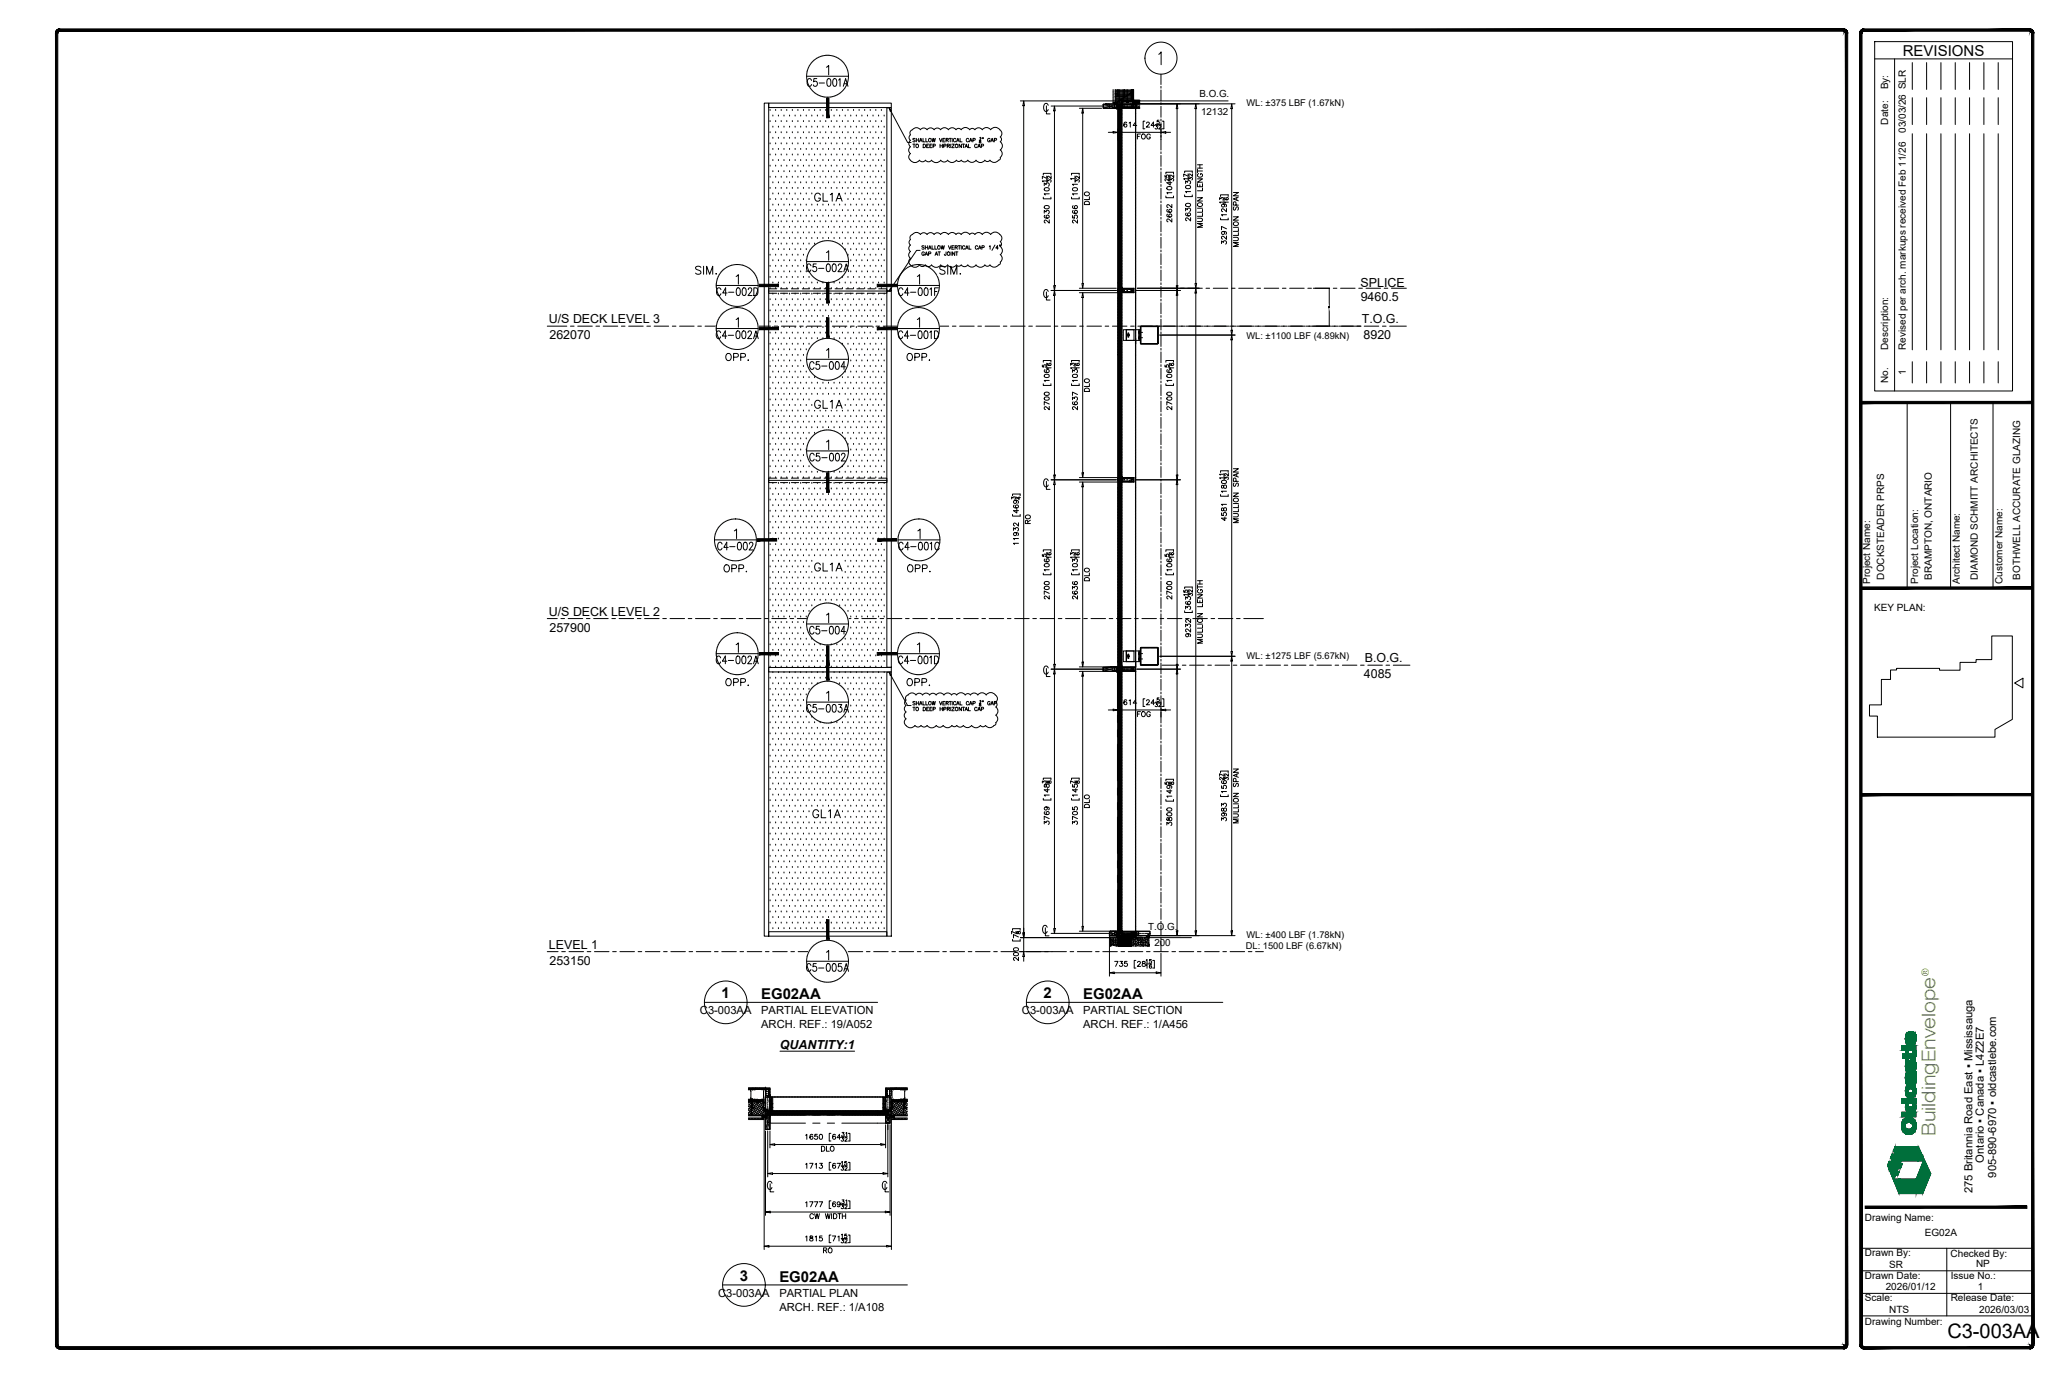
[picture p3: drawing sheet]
<svg xmlns="http://www.w3.org/2000/svg" width="914mm" height="610mm" viewBox="0 0 914 610" stroke-linecap="round" stroke-linejoin="round" font-family="sans-serif">
<defs><g id="words">
<text font-size="8.9" x="863.6" y="593.4">C3-003AA</text>
<text font-size="8.5" fill="#7ab800" x="858.3" y="503.6" transform="rotate(-90 858.3 503.6)">BuildingEnvelope</text>
<g font-size="7.9">
<text x="360.2" y="90.7">GL1A</text>
<text x="307.3" y="123.1">SIM.</text>
<text x="415.6" y="123.1">SIM.</text>
<text x="360.2" y="182.7">GL1A</text>
<text x="360.2" y="254.7">GL1A</text>
<text x="359.1" y="364.1">GL1A</text>
</g>
<g font-size="7.5">
<text x="319.6" y="161.6">OPP.</text>
<text x="400" y="161.6">OPP.</text>
<text x="318.9" y="255.1">OPP.</text>
<text x="400.4" y="255.1">OPP.</text>
<text x="319.6" y="305.5">OPP.</text>
<text x="400" y="305.5">OPP.</text>
</g>
<g font-size="7.1">
<text x="357" y="39.5">C5-001A</text>
<text x="356.7" y="121.7">C5-002A</text>
<text x="316.8" y="132.3">C4-002D</text>
<text x="397.6" y="132.3">C4-001F</text>
<text x="316.8" y="151.3">C4-002A</text>
<text x="397.6" y="151.3">C4-001D</text>
<text x="358.1" y="165.1">C5-004</text>
<text x="358.1" y="205.7">C5-002</text>
<text x="317.5" y="245.2">C4-002</text>
<text x="397.6" y="245.2">C4-001C</text>
<text x="316.8" y="295.6">C4-002A</text>
<text x="397.6" y="295.6">C4-001D</text>
<text x="356.7" y="317.1">C5-003A</text>
</g>
<text font-size="6.7" x="843.8" y="24.7">REVISIONS</text>
<g font-size="6.6">
<text x="358.1" y="282.2">C5-004</text>
<text x="356.7" y="431.8">C5-005A</text>
<text x="320" y="442.7">1</text>
<text x="337.5" y="443">EG02AA</text>
<text x="462.8" y="442.7">2</text>
<text x="480.3" y="443">EG02AA</text>
<text x="328.1" y="568">3</text>
<text x="345.6" y="568.3">EG02AA</text>
</g>
<g font-size="5.5">
<text x="603.4" y="127.2">SPLICE</text>
<text x="603.4" y="133.5">9460.5</text>
<text x="243.4" y="143.4">U/S DECK LEVEL 3</text>
<text x="603.9" y="143.4">T.O.G.</text>
<text x="243.6" y="150.4">262070</text>
<text x="604.7" y="150.4">8920</text>
<text x="243.4" y="273">U/S DECK LEVEL 2</text>
<text x="243.6" y="280">257900</text>
<text x="605.2" y="293.7">B.O.G.</text>
<text x="604.8" y="300.7">4085</text>
<text x="243.4" y="420.7">LEVEL 1</text>
<text x="243.6" y="427.7">253150</text>
<text x="345.9" y="464.9">QUANTITY:1</text>
</g>
<g font-size="5">
<text x="310.4" y="449.7">C3-003AA</text>
<text x="337.5" y="449.7">PARTIAL ELEVATION</text>
<text x="453.2" y="449.7">C3-003AA</text>
<text x="480.3" y="449.7">PARTIAL SECTION</text>
<text x="337.5" y="455.8">ARCH. REF.: 19/A052</text>
<text x="480.3" y="455.8">ARCH. REF.: 1/A456</text>
<text x="879.8" y="515.4" transform="rotate(-90 879.8 515.4)">Ontario ▪ Canada ▪ L4Z2E7</text>
<text x="885.3" y="522.1" transform="rotate(-90 885.3 522.1)">905-890-6970 ▪ oldcastlebe.com</text>
<text x="874.7" y="529.1" transform="rotate(-90 874.7 529.1)">275 Britannia Road East ▪ Mississauga</text>
<text x="318.5" y="574.9">C3-003AA</text>
<text x="345.6" y="574.9">PARTIAL PLAN</text>
<text x="345.6" y="581.1">ARCH. REF.: 1/A108</text>
</g>
<text font-size="4.5" fill="#7ab800" x="855.3" y="432.8" transform="rotate(-90 855.3 432.8)">®</text>
<g font-size="4.4">
<text x="837.3" y="39.7" transform="rotate(-90 837.3 39.7)">By:</text>
<text x="837.3" y="55.2" transform="rotate(-90 837.3 55.2)">Date:</text>
<text x="845.2" y="58.9" transform="rotate(-90 845.2 58.9)">03/03/26 SLR</text>
<text x="837.3" y="155.1" transform="rotate(-90 837.3 155.1)">Description:</text>
<text x="845.2" y="155.1" transform="rotate(-90 845.2 155.1)">Revised per arch. markups received Feb 11/26</text>
<text x="845.2" y="166.5" transform="rotate(-90 845.2 166.5)">1</text>
<text x="837.3" y="169.8" transform="rotate(-90 837.3 169.8)">No.</text>
<text x="835.6" y="257" transform="rotate(-90 835.6 257)">DOCKSTEADER PRPS</text>
<text x="856.7" y="257.1" transform="rotate(-90 856.7 257.1)">BRAMPTON, ONTARIO</text>
<text x="877.1" y="257.1" transform="rotate(-90 877.1 257.1)">DIAMOND SCHMITT ARCHITECTS</text>
<text x="895.9" y="257.1" transform="rotate(-90 895.9 257.1)">BOTHWELL ACCURATE GLAZING</text>
<text x="829.3" y="258.9" transform="rotate(-90 829.3 258.9)">Project Name:</text>
<text x="850.6" y="258.9" transform="rotate(-90 850.6 258.9)">Project Location:</text>
<text x="869.1" y="258.9" transform="rotate(-90 869.1 258.9)">Architect Name:</text>
<text x="887.9" y="258.9" transform="rotate(-90 887.9 258.9)">Customer Name:</text>
<text x="831.1" y="271">KEY PLAN:</text>
<text x="827" y="541.2">Drawing Name:</text>
<text x="853.6" y="548">EG02A</text>
<text x="827" y="557.1">Drawn By:</text>
<text x="865" y="557.1">Checked By:</text>
<text x="837.7" y="562.1">SR</text>
<text x="876.3" y="561.8">NP</text>
<text x="827" y="567">Drawn Date:</text>
<text x="865.1" y="566.9">Issue No.:</text>
<text x="836.2" y="572.1">2026/01/12</text>
<text x="877" y="571.9">1</text>
<text x="827" y="576.9">Scale:</text>
<text x="865.1" y="577">Release Date:</text>
<text x="827" y="587.3">Drawing Number:</text>
<text x="837.8" y="582.2">NTS</text>
<text x="877.7" y="582.1">2026/03/03</text>
</g>
<g font-size="4.3">
<text x="531.9" y="43.2">B.O.G.</text>
<text x="532.6" y="51.1">12132</text>
<text x="509.1" y="412.3">T.O.G.</text>
<text x="511.9" y="419.3">200</text>
</g>
<g font-size="4.1">
<text x="552.7" y="47">WL: ±375 LBF (1.67kN)</text>
<text x="552.7" y="150.2">WL: ±1100 LBF (4.89kN)</text>
<text x="552.7" y="292.2">WL: ±1275 LBF (5.67kN)</text>
<text x="552.7" y="415.7">WL: ±400 LBF (1.78kN)</text>
<text x="552.5" y="420.6">DL: 1500 LBF (6.67kN)</text>
</g>
</g></defs>
<!-- layer: A-FLOR-LEVL -->
<g fill="none" stroke="#000" stroke-width=".44">
<path d="M505.4 44.7h39.2M515.3 127.8h6.6M523.5 127.8h1.6M526.7 127.8h6.5M534.8 127.8h1.6M538 127.8h6.5M546.1 127.8h1.6M549.3 127.8h6.5M557.4 127.8h1.6M560.6 127.8h6.5M568.7 127.8h1.6M571.9 127.8h6.4"/>
<path d="M580 127.8h1.6M583.2 127.8h6.4M591.2 127.8h1.7M594.5 127.8h6.4M602.5 127.8h1.7M605.8 127.8h6.4M613.8 127.8h1.6M617.1 127.8h6.5M242.7 144.6h8.7M253 144.6h1.6M256.2 144.6h6.5M264.3 144.6h1.6"/>
<path d="M267.5 144.6h6.4M275.6 144.6h1.6M278.8 144.6h6.4M286.8 144.6h1.7M290.1 144.6h6.4M298.1 144.6h1.6M301.4 144.6h6.4M309.4 144.6h1.6M312.7 144.6h6.4M335.2 144.6h6.5M343.3 144.6h1.6M346.5 144.6h6.5"/>
<path d="M354.6 144.6h1.6M357.8 144.6h6.5M365.9 144.6h1.6M369.1 144.6h6.5M377.2 144.6h1.6M380.4 144.6h6.4M388.5 144.6h1.6M391.7 144.6h6.4M414.3 144.6h6.4M422.3 144.6h1.6M425.6 144.6h6.4M433.6 144.6h1.6"/>
<path d="M436.8 144.6h6.5M444.9 144.6h1.6M448.1 144.6h6.5M456.2 144.6h1.6M459.4 144.6h6.5M467.5 144.6h1.6M470.7 144.6h6.5M478.8 144.6h1.6M482 144.6h6.5M490.1 144.6h1.6M493.3 144.6h6.5M501.4 144.6h1.6"/>
<path d="M504.6 144.6h6.4M512.7 144.6h9.6M522.7 144.6h2.9M525.9 144.6h7.7M534 144.6h2.8M537.2 144.6h7.7M545.3 144.6h2.8M548.5 144.6h7.7M556.6 144.6h2.8M559.8 144.6h7.7M567.9 144.6h2.8M571.1 144.6h7.7"/>
<path d="M579.2 144.6h2.8M582.4 144.6h7.7M590.5 144.6h2.8M593.7 144.6h9.9M605 144.6h6.4M613 144.6h1.6M616.3 144.6h7.3M242.7 274.2h4.4M248.7 274.2h1.6M252 274.2h6.4M260 274.2h1.6M263.3 274.2h6.4"/>
<path d="M271.3 274.2h1.6M274.5 274.2h6.5M282.6 274.2h1.6M285.8 274.2h6.5M293.9 274.2h1.6M297.1 274.2h6.5M305.2 274.2h1.6M308.4 274.2h6.5M316.5 274.2h1.6M319.7 274.2h6.5M327.8 274.2h1.6M331 274.2h6.4"/>
<path d="M339.1 274.2h1.6M342.3 274.2h6.4M350.4 274.2h1.6M353.6 274.2h4.4M368.6 274.2h8.8M379 274.2h1.6M382.2 274.2h6.4M390.3 274.2h1.6M393.5 274.2h6.4M401.5 274.2h1.7M404.8 274.2h6.4M412.8 274.2h1.6"/>
<path d="M416.1 274.2h6.4M424.1 274.2h1.6M427.4 274.2h6.4M435.4 274.2h1.6M438.6 274.2h6.5M446.7 274.2h1.6M449.9 274.2h6.5M458 274.2h1.6M461.2 274.2h6.5M469.3 274.2h1.6M472.5 274.2h6.5M480.6 274.2h1.6"/>
<path d="M483.8 274.2h6.5M491.9 274.2h1.6M495.1 274.2h6.4M503.2 274.2h1.6M506.4 274.2h6.4M514.5 274.2h1.6M517.7 274.2h6.4M525.7 274.2h1.7M529 274.2h6.4M537 274.2h1.6M540.3 274.2h6.4M548.3 274.2h1.6"/>
<path d="M551.5 274.2h8.7M515.3 294.9h7.4M524.3 294.9h1.6M527.5 294.9h6.5M535.6 294.9h1.6M538.8 294.9h6.5M546.9 294.9h1.6M550.1 294.9h6.5M558.2 294.9h1.6M561.4 294.9h6.4M569.5 294.9h1.6M572.7 294.9h6.4"/>
<path d="M580.7 294.9h1.7M584 294.9h6.4M592 294.9h1.7M595.3 294.9h6.4M603.3 294.9h1.6M606.6 294.9h6.4M614.6 294.9h1.6M617.8 294.9h7.4M507.5 415.7h20.8M242.7 421.9h4.8M249.1 421.9h1.6M252.3 421.9h6.5"/>
<path d="M260.4 421.9h1.6M263.6 421.9h6.5M271.7 421.9h1.6M274.9 421.9h6.5M283 421.9h1.6M286.2 421.9h6.4M294.3 421.9h1.6M297.5 421.9h6.4M305.6 421.9h1.6M308.8 421.9h6.4M316.8 421.9h1.7M320.1 421.9h6.4"/>
<path d="M328.1 421.9h1.6M331.4 421.9h6.4M339.4 421.9h1.6M342.6 421.9h6.5M350.7 421.9h1.6M353.9 421.9h4.8M367.8 421.9h3.5M372.9 421.9h1.6M376.1 421.9h6.5M384.2 421.9h1.6M387.4 421.9h6.5M395.5 421.9h1.6"/>
<path d="M398.7 421.9h6.5M406.8 421.9h1.6M410 421.9h6.5M418.1 421.9h1.6M421.3 421.9h6.5M429.4 421.9h1.6M432.6 421.9h6.4M440.7 421.9h1.6M443.9 421.9h6.4M451.9 421.9h1.7M455.2 421.9h6.4M463.2 421.9h1.6"/>
<path d="M466.5 421.9h6.4M474.5 421.9h1.6M477.8 421.9h6.4M485.8 421.9h1.6M489 421.9h6.5M497.1 421.9h1.6M500.3 421.9h6.5M508.4 421.9h1.6M511.6 421.9h6.5M519.7 421.9h1.6M522.9 421.9h6.5M531 421.9h1.6"/>
<path d="M534.2 421.9h6.5M542.3 421.9h1.6M545.5 421.9h6.4M553.6 421.9h1.6M556.8 421.9h3.4"/>
</g>
<!-- layer: TEXT BIG -->
<g fill="none" stroke="#000" stroke-width=".44">
<path d="M312.4 444.4h76.8M455.2 444.4h87.1M320.4 569.7h82"/>
<circle cx="321.8" cy="444.4" r="9.5"/>
<circle cx="464.6" cy="444.4" r="9.5"/>
<circle cx="329.9" cy="569.7" r="9.5"/>
</g>
<!-- layer: GLASS TYPE -->
<g fill="#fff" stroke="#fff" stroke-width=".44">
<path d="M327.5 460.5v5.6l70.1-5.6zM327.5 466.1l70.1-5.6v5.6z"/>
<path d="M360.9 249.3v4.2l12.9-4.2zM360.9 253.5l12.9-4.2v4.2z"/>
<path d="M360.1 358.6v4.3l12.9-4.3zM360.1 362.9l12.9-4.3v4.3z"/>
<path d="M360.9 177.1v4.3l12.9-4.3zM360.9 181.4l12.9-4.3v4.3z"/>
<path d="M360.9 85.3v4.3l12.9-4.3zM360.9 89.6l12.9-4.3v4.3z"/>
<path d="M320.6 156.4v3.8l12.6-3.8zM320.6 160.2l12.6-3.8v3.8z"/>
<path d="M319.8 250.1v3.8l12.6-3.8zM319.8 253.9l12.6-3.8v3.8z"/>
<path d="M320.6 300.5v3.8l12.6-3.8zM320.6 304.3l12.6-3.8v3.8z"/>
<path d="M400.9 156.4v3.8l12.7-3.8zM400.9 160.2l12.7-3.8v3.8z"/>
<path d="M401.1 250.1v3.8l12.7-3.8zM401.1 253.9l12.7-3.8v3.8z"/>
<path d="M400.9 300.5v3.8l12.7-3.8zM400.9 304.3l12.7-3.8v3.8z"/>
</g>
<path d="M345.9 466h33.1" fill="none" stroke="#000" stroke-width=".44"/>
<!-- layer: _OBE_notbyobe -->
<g fill="none" stroke="#000" stroke-width=".44">
<path d="M493.6 39.7v.6M494.5 39.7v.5M494.8 39.7v.5M495.3 39.7v6M495.7 39.7v.6M495.8 39.7v.6M495.9 39.7v6M496.5 39.7v6M497.1 39.7v6M497.7 39.7v5M498.3 39.7v5M498.7 39.7v.6"/>
<path d="M498.8 39.7v.6M498.9 39.7v5M499.4 39.7v5M500 39.7l-.1 5.7M500.6 39.7v5M501.2 39.7v5M501.8 39.7v.4M501.9 40v4.6h-2.1M502 39.7l.2 1M502.1 40l-.1 .1M502.3 39.7l.1 .9M502.4 39.9l.3-.2v4.4l.3 .3"/>
<path d="M502.4 39.7v5M502.7 39.8l-.3 .3M488.7 47h2.7M489.2 46.2l6.3-.2v2h-6.3zM489.2 46.2l.4 .1M489.7 47.9l-.5 .1M489.8 46.4h.1M489.9 47.8h-.1M490 46.4l.1 .1M490.1 47.7l-.1 .1M490.2 46.5l.7 .2M490.9 47.5l-.6 .2"/>
<path d="M491 46.7l.1 .1M491.1 47.4l-.1 .1M491.2 46.8h.1M491.4 47.3l-.2 .1M491.5 46.9l.6 .1M491.7 46l-1.5 .1h.4M491.8 47h.4M492 46.1v.6M492 46.9v.1M492 47.1v.2M492 47.4v.6M492.1 47.1l-.6 .2"/>
<path d="M492.3 47v.1M492.4 47h.6M492.4 47.1l.2 .1M492.7 47.2l.6 .2M493.3 47.3l.2 .5h1.6h-.5M493.3 46.7l-.6 .2M493.4 47l2 .1M493.4 47.4h.1M493.5 45.6h1.4l6.9-4.6 .1-.9v1l-7 4.6zM493.5 46.7h-.1M493.6 40.5v.1M493.6 40.7v.1"/>
<path d="M493.6 41v.6M493.6 41.7v.2M493.6 42v.1M493.6 42.2v.7M493.6 43v.1M493.6 43.2v.2M493.6 43.5v.6M493.6 44.3v.1M493.6 44.5v.1M493.7 47.5h.1M493.8 46.6h-.1M493.9 47.5l.6 .2"/>
<path d="M494.2 47.9h.2M494.3 47.8h.1M494.3 47.7h.1M494.5 42.7l.4 .1zM494.5 46.4l-.6 .1M494.5 41.7l1.2-.1v1.1h-1.2v-.6M494.5 41.5l.4 .1zM494.5 44.7v.7h-.9v-.6M494.5 40.3v.2M494.5 40.6v.1M494.5 40.8v.7M494.5 41.9v.1"/>
<path d="M494.5 42.9v.1M494.5 43.1v.2M494.5 43.4v.6M494.5 44.1v.2M494.5 44.4v.1M494.6 47.9h.1M494.7 47.8h.1M494.7 46.3h-.1M494.8 40.3v.2M494.8 40.6h7M494.8 40.8v.7M494.8 41.6v.1"/>
<path d="M494.8 41.9v.1M494.8 42.1v.6M494.8 42.9l7.1 .1M494.8 43.1v.2M494.8 43.4v.6M494.8 44.1l7.1 .1M494.8 44.4v.1M494.8 44.7l-.3 .5M494.8 41.2l7.1 .1v.6M494.8 43.6l7.1 .1M494.8 45.4h2.6M494.8 42.4h7.1"/>
<path d="M494.8 41.8h7.1M494.8 40h7.1M494.8 47.7h.1M494.8 47.7h-.1M494.9 47.8l.1 .1M495 46.2h-.1M495.1 47.9l.4 .1M495.2 46.9v.2M495.2 46.9h.1M495.2 46.9h.6M495.3 47.7l-.3 .1M495.4 46.8v.4z"/>
<path d="M495.4 46.9l-.2 .2M495.4 47.9h.1M495.4 46.7h.1M495.4 46.9h.1M495.4 42.1h.7M495.4 47.1h.1M495.4 46.9l.1 .2M495.5 46.7v.1M495.5 46.9v.2M495.5 47.1h.1M495.5 46.8l.4 .2-.4 .2zM495.5 46.9l.1 .2"/>
<path d="M495.5 47.2h.1M495.6 47.1h.1M495.5 46.9h.1M495.5 47h.4zM495.5 47.1v.1M495.6 47.2l.4 .1M495.6 46.9l.4 .1-.4 .1M495.6 46.9h.1M495.6 46.9l.1 .2M495.6 46.1v.5v-.6h1.7v.6v-.5M495.6 47.9h.1M495.6 46.1h.1"/>
<path d="M495.6 46.1h1.6M495.7 47.1h.1M495.7 40.4v.1M495.7 40.6v.2M495.7 40.9v.6M495.7 41.7v.1M495.7 41.9v.1M495.7 42.2v.5h.6M495.7 46.6l-.4 .2v1.7v-.3M495.7 46.9l.1 .2M495.8 46.9h-.2M495.8 47.7v.3"/>
<path d="M495.8 46.9h.1M495.8 47.7l-.4 .1 .4 .3M495.8 40.4v.1M495.8 40.6v.2M495.8 40.9v.6M495.8 41.7v.1M495.8 41.9v.1M495.8 42.2v.5M495.8 47.1h.1M495.8 46.9v.2M495.8 47.6h.1M495.8 48.1h.1"/>
<path d="M495.8 46.9l.1 .2M495.8 47h.4M495.9 47v.1M495.9 47h.1M495.9 47.6h.1M495.9 47.1h-.7M495.9 47.1h-.1M496 47.6h.1M496 47v.1M496 47h.1M496 47l-.1 .1M496 47.3h.1"/>
<path d="M496 46.8h-.4M496.1 47.3h.1M496.1 46.8h-.1M496.1 47.6h.1M496.1 46.8h.1M496.1 46.8l.1 .1M496.2 46.9h.1M496.1 47.1h.1M496.1 47.1v.1M496.2 47.2h.1M496.1 47.2h.1M496.2 47h.1"/>
<path d="M496.2 47.1h.1M496.2 46.8h.1M496.2 47.2l.1 .1M496.2 47.6h.1M496.2 47.3h.1M496.2 46.8h-.1M496.2 47.1l-.1 .1M496.2 47.2h-.1M496.2 46.9v.2M496.2 46.9h1M496.2 47.2v.1M496.3 47.1h.1"/>
<path d="M496.3 46.8h.1M496.3 47.3h.1M496.3 47.6h.1M496.3 46.9h.1M496.3 47.1l.8 .1M496.3 47.3h.8M496.3 46.8l-.1 .1M496.3 47.2h.1M496.4 42.7h.1M496.4 47.6h.1M496.4 47.5h.1M496.5 47.6h.1"/>
<path d="M496.5 47.5h.1M496.6 47.6h.1M496.6 47.5h.1M496.6 47h.4M496.6 42.7h.2M496.7 47.6h.1M496.7 47.5h.1M496.8 47.6h.1M496.8 47.5h.1M496.9 42.7h.6M497 47.6h.1M497 47.5h.1"/>
<path d="M497 47.4h.1M497.1 47.6h.1M497.1 47.5h.1M497.1 47.4h.1M497.1 46.8h.1M497.1 46.8l.1 .1M497.1 47.7h.1M497.1 47.7l.3 .1-.3 .3zM497.1 46.9h.1M497.1 47.1v.1M497.1 47.1h.1M497.1 47.3h.1"/>
<path d="M497.2 47.3h.1M497.2 46.9h.1M497.2 47.1h-.1M497.2 47.5h.1M497.2 47.4h.1M497.2 47.2h.1M497.2 47.9h.1M497.3 47.8h.1M497.3 47.1h.1M497.2 47.8v.1M497.3 46.1h.1M497.2 47.6h.1"/>
<path d="M497.3 46.4h.9M497.3 46.6v.2M497.3 47h.1M497.3 46.8h.1M497.3 47.2l-.1 .1M497.3 47.2h.1M497.3 47.6h.1M497.3 47.5h.1M497.3 46.7h.1M497.3 46.6h.1M497.3 46.9h.1M497.3 47.1v.1"/>
<path d="M497.3 47.4h.1M497.3 47.5v.3zM497.3 46.3v.3zM497.3 48v.8M497.3 48.9v.1M497.3 49.1v.2M497.3 49.4v1.1M497.3 50.7v.1M497.3 50.9v.1M497.3 51.2v.6M497.3 51.9v.2M497.3 52.2v.1"/>
<path d="M497.3 52.4v.7M497.3 53.2v.1M497.3 53.5v.1M497.3 53.7v.6M497.3 54.5v.1M497.3 54.7v.2M497.3 55v.6M497.3 55.7v.2M497.3 56v.1M497.3 56.3v.6M497.3 57v.1M497.3 57.3v.1"/>
<path d="M497.3 57.5v.7M497.3 58.3v.1M497.3 58.5v.2M497.3 58.8v.6M497.3 59.6v.1M497.3 59.8v.1M497.3 46.8l-1.8 .1M497.4 47.3l-.2 .3M497.4 47.3l-1.6 .3M497.4 47.5h.1M497.4 47.4h.1M497.4 46.7h.1"/>
<path d="M497.4 46.6h.1M497.4 46l-2.3 .2M497.4 44.7v.3M497.4 45h.1M497.4 45h8M497.4 47h2.1M497.6 45h5.9v2.5h-5.9zM497.6 45l5.9 .2zM497.6 46.2h5.9v1.7h-5.9zM497.6 46.2l.2 1.7zM497.6 48v.8M497.6 48.9v.1"/>
<path d="M497.6 49.1v.2M497.6 49.4v1.1M497.6 50.7v.1M497.6 50.9v.1M497.6 51.2v.6M497.6 51.9v.2M497.6 52.2v.1M497.6 52.4v.7M497.6 53.2v.1M497.6 53.5v.1M497.6 53.7v.6M497.6 54.5v.1"/>
<path d="M497.6 54.7v.2M497.6 55v.6M497.6 55.7v.2M497.6 56v.1M497.6 56.3v.6M497.6 57v.1M497.6 57.3v.1M497.6 57.5v.7M497.6 58.3v.1M497.6 58.5v.2M497.6 58.8v.6M497.6 59.6v.1"/>
<path d="M497.6 59.8v.1M497.6 47.9h.1M497.6 47.8h.1M497.6 47.7h.1M497.6 47.6h.1M497.6 47.5h.1M497.6 47.4h.1M497.6 47.3h.1M497.6 47.2h.1M497.6 47.1h.1M497.6 46.9h.1M497.6 46.8h.1"/>
<path d="M497.6 46.7h.1M497.6 46.6h.1M497.6 46.5h.1M497.6 46.4h.1M497.6 46.3h.1M497.6 46.2h.1M497.6 47.5h5.9M497.6 47h.1M497.7 46.2v1.7M497.7 46.5h5.8M497.7 46.3h5.8M497.7 47.8h5.8"/>
<path d="M497.7 46.2h.1M497.7 42.7h.1M497.7 47.9h.1M497.7 47.8h.1M497.7 47.2h.1M497.7 47.1h.1M497.7 46.9h.1M497.9 42.7h.1M498.3 47.5l-1 .1M498.4 44.7l.3 .3M498.4 47.5h.2M498.7 40.4v.1"/>
<path d="M498.7 40.6v.2M498.7 40.9v.6M498.7 41.7v.1M498.7 41.9v.1M498.7 42.2v.5M498.7 47.5h.1M498.8 40.4v.1M498.8 40.6v.2M498.8 40.9v.6M498.8 41.7v.1M498.8 41.9v.1M498.8 42.2v.5h-.6"/>
<path d="M498.8 44.7l.3 .3M499 47.5h.6M499.7 45.2l.2 .3 .3-.3M499.7 45.2h.1M499.7 45.3h.1M499.7 47.5h.2M499.7 45.2l.5 .1zM499.8 45.3h.1M499.8 45.4h.1M499.8 45.3h.3M499.8 45.3v.1M499.8 45.4h.3"/>
<path d="M499.9 47h.4M499.9 45.4h.2M499.9 45.3v.1M500 44.7l.3 .3M500 45.4h.1M500 47.5h.1M500.1 45.4h.1M500.1 45.3v.1M500.1 45.3h.1M500.2 45.2h.1M500.2 45.3h.1M500.2 47.5h.7"/>
<path d="M500.3 44.7l.3 .3M500.7 47h.4M501 47.5h.1M501.2 47.5h.2M501.4 46.2v.1M501.4 46.2h.1M501.4 47.8h.1M501.4 46.3l.3 .2 .8-.2v1.4l-.6-.2M501.4 46.2h1.2v1.6h-1.2M501.5 47h2.6M501.5 47.5h.6M501.5 44.7l.3 .3"/>
<path d="M501.6 40.4h.6M501.8 41.1v3.6M501.9 47.5h.1M501.9 47.6l-.5 .2M501.9 40.6v-.9l-.2 1.3-6.8 4.6M501.9 43.8v.9l.3 .3M501.9 40.8v.1M501.9 42v.1M501.9 42.3v.1M501.9 42.5v.7M501.9 43.3h.1M502 42v.1"/>
<path d="M502 42.3v.1M502 42.5v.7M502 43.5v.2M502 43.8v.9M502 40.8l-.1 .3M502 41.3l.1 .7M502 41v.1M502 42.7h.1M502 40.2h.1M502 41.6v.1M502 44v.1M502.1 44.7h-.1"/>
<path d="M502.1 42.4l-.1 .2M502.1 42.2l-.1 .1M502.1 43.1h.1M502.1 43l-.1 .1M502.2 43.5l.2 .2M502.3 47.5h.1M502.3 44h-.1M502.3 41.5l-.1 .1M502.4 45.1l-.1 .5M502.4 45.7h.1M502.4 45.2l-.1 .1M502.4 45.5l-.1 .1"/>
<path d="M502.4 45.2l.1 .2M502.4 45.5l.1 .1M502.4 40.8v.1M502.4 41h-.2M502.4 41.3v.6M502.4 42l-.1 .2M502.4 42.3v.1M502.4 42.5v.7M502.4 43.3v.1M502.4 43.8v.9M502.5 45.1h.1M502.5 45.3v.1"/>
<path d="M502.5 45.6v.1M502.5 45.7h-.1M502.5 45.7h.1M502.5 45l-.2 .8 .7 .2 .3-.5-.3-.5M502.5 47.5h.1M502.5 45.1v.1M502.5 45.4v.1M502.5 45.7v.1M502.5 45.2l-.3 .2M502.5 45.5v.1M502.5 45.8h.1M502.5 45.2l.1 .1"/>
<path d="M502.5 45.5l.1 .1M502.6 45v.1M502.6 45.3v.1M502.6 45.6l.3 .1M502.6 45.1h-.1M502.6 45.4h-.1M502.6 45.4l.6 .1M502.6 45.1h.1M502.7 43.8l-.3 .5 .6 .4M502.7 40.6l-.3 .3M502.7 40.2l-.3 .3M502.7 40.1l-.3 .3"/>
<path d="M502.7 40.5l-.3 .3M502.7 40.9l-.3 .3M502.7 41.3l-.3 .3M502.7 41.7l-.3 .3M502.7 42.2l-.3 .3M502.7 42.6l-.3 .4M502.7 43l-.3 .3M502.7 43.4l-.3 .3M502.7 41l-.3 .3M502.7 41.5l-.3 .3M502.7 41.9l-.3 .3M502.7 42.3l-.3 .3"/>
<path d="M502.7 43.1l-.3 .3M502.7 43.6l-.3 .3M502.7 44l-.3 .3M502.7 45.2l-.1 .1M502.7 45.5l-.1 .1M502.7 45.8h.1M502.7 45.2l.1 .1M502.7 45.5l.1 .1M502.7 44.2l-.2 .3M502.8 44.3l-.2 .2M502.8 47.5h.7M502.8 45l-.1 .8"/>
<path d="M502.8 45.1h-.1M502.8 45.1l.3 .2M502.9 45.1l.1 .2M502.9 45.7v.1M502.9 45.8h.1M502.9 44.4l-.2 .3 .4-.3M503 45l-.2 .3M503 45.3v.1M503 45.6v.1M503 45.4l-.1 .1M503 45.7h-.1M503 45.4h.1"/>
<path d="M503 45.7h.1M503 45h.1M503 44.4l2.4 .1-.2 .2M503 45.8h.1M503.1 45.1v.7M503.1 45.2l-.1 .1M503.1 45h.1M503.1 45.1h.1M503.1 45.8h.1M503.1 45.7h.1M503.2 45.1h.1M503.2 45.7h.1"/>
<path d="M503.2 45h.1M503.2 45.2h.1M503.2 45.2l-.1 .1M503.2 45.4v.1M503.2 45.4l-.7 .3M503.2 45.5h.1M503.2 45.6h.1M503.3 45.1h.1M503.3 45.3h.1M503.3 45.5h.1M503.3 45.7h.1M503.3 45.4h-.1"/>
<path d="M503.3 45h.1M503.3 45.2h.1M503.3 45.4h.1M503.3 45.6h.1M503.4 45.1h.1M503.4 45.3h.1M503.4 45.5h.1M503.4 45.7h.1M503.4 46.2v1.7M503.4 45h.1M503.4 45.2h.1M503.4 45.4h.1"/>
<path d="M503.4 45.6h.1M503.5 45.1h.1M503.5 45.3h.1M503.5 45.5h.1M503.5 45.7h.1M503.5 44.4l-.4 .3 .3 .3M503.5 45h.1M503.5 45.2h.1M503.5 45.4h.1M503.5 45.6h.1M503.5 48v.8M503.5 48.9v.1"/>
<path d="M503.5 49.1v.2M503.5 49.4v1.5M503.5 51v.1M503.5 51.3v.1M503.5 51.5v.7M503.5 52.3v.1M503.5 52.5v.2M503.5 52.8v.6M503.5 53.6v.1M503.5 53.8v.1M503.5 54.1v.6M503.5 54.8v.2"/>
<path d="M503.5 55.1v.1M503.5 55.3v.7M503.5 56.1v.1M503.5 56.4v.1M503.5 56.6v.6M503.5 57.4v.1M503.5 57.6v.1M503.5 57.9v.6M503.5 58.6v.2M503.5 58.9v.1M503.5 59.2v.6M503.5 59.9v.1"/>
<path d="M503.6 45.1h.1M503.6 45.2h.1M503.6 45.3h.1M503.6 45.5h.1M503.6 45.7h.1M503.6 45h.1M503.6 45v1M503.7 48v.8M503.7 48.9v.1M503.7 49.1v.2M503.7 49.4v1.5M503.7 51v.1"/>
<path d="M503.7 51.3v.1M503.7 51.5v.7M503.7 52.3v.1M503.7 52.5v.2M503.7 52.8v.6M503.7 53.6v.1M503.7 53.8v.1M503.7 54.1v.6M503.7 54.8v.2M503.7 55.1v.1M503.7 55.3v.7M503.7 56.1v.1"/>
<path d="M503.7 56.4v.1M503.7 56.6v.6M503.7 57.4v.1M503.7 57.6v.2M503.7 57.9v.6M503.7 58.6v.2M503.7 58.9v.1M503.7 59.2v.6M503.7 59.9v.1M503.8 44.4l-.3 .3 .3 .3M503.9 44.4l-.3 .3M504 48h.1"/>
<path d="M504.1 48h1.3M504.1 48h.1M504.2 44.4l-.3 .3M504.3 44.4l-.3 .3M504.7 44.7l.3 .3M504.8 44.4l-.5 .3M505 44.7l.3 .3M505 44.4l-.3 .3M505.2 44.4l-.3 .3M505.4 45.4h-1.5l.1 2.6M505.4 45.7a1.07 1.07 0 0 0-1.4 1 1.07 1.07 0 0 0 1.4 1M505.4 46a.95 .95 0 0 0-1.3 .8 .95 .95 0 0 0 1.3 .9"/>
<path d="M505.4 46.6a.44 .44 0 0 0-.6-.1 .44 .44 0 0 0 0 .7 .44 .44 0 0 0 .6-.2M505.4 44.7l-10.6 .1M505.4 44.6l-.1 .1M497.3 60.1v.6M497.3 60.8v.2M497.3 61.1v.1M497.3 61.3v.7M497.3 62.1v.1M497.3 62.4v.1M497.3 62.6v.6M497.3 63.4v.1M497.3 63.6v.2"/>
<path d="M497.3 63.9v.6M497.3 64.6v.2M497.3 64.9v.1M497.3 65.2v.6M497.3 65.9v.1M497.3 66.2v.1M497.3 66.4v.7M497.3 67.2v.1M497.3 67.4v.2M497.3 67.7v.6M497.3 68.5v.1M497.3 68.7v.1"/>
<path d="M497.3 69v.6M497.3 69.7v.2M497.3 70v.1M497.3 70.2v.7M497.3 71v.1M497.3 71.3v.1M497.3 71.5v.6M497.3 72.3v.1M497.3 72.5v.1M497.3 72.8v.6M497.3 73.5v.2M497.3 73.8v.1"/>
<path d="M497.3 74v.7M497.3 74.8v.1M497.3 75.1v.1M497.3 75.3v.7M497.3 76.1v.1M497.3 76.3v.2M497.3 76.6v.6M497.3 77.4v.1M497.3 77.6v.1M497.3 77.9v.6M497.3 78.6v.2M497.3 78.9v.1"/>
<path d="M497.3 79.1v.7M497.3 79.9v.1M497.6 60.1v.6M497.6 60.8v.2M497.6 61.1v.1M497.6 61.3v.7M497.6 62.1v.1M497.6 62.4v.1M497.6 62.6v.6M497.6 63.4v.1M497.6 63.6v.2M497.6 63.9v.6"/>
<path d="M497.6 64.6v.2M497.6 64.9v.1M497.6 65.2v.6M497.6 65.9v.1M497.6 66.2v.1M497.6 66.4v.7M497.6 67.2v.1M497.6 67.4v.2M497.6 67.7v.6M497.6 68.5v.1M497.6 68.7v.1M497.6 69v.6"/>
<path d="M497.6 69.7v.2M497.6 70v.1M497.6 70.2v.7M497.6 71v.1M497.6 71.3v.1M497.6 71.5v.6M497.6 72.3v.1M497.6 72.5v.1M497.6 72.8v.6M497.6 73.5v.2M497.6 73.8v.1M497.6 74v.7"/>
<path d="M497.6 74.8v.1M497.6 75.1v.1M497.6 75.3v.7M497.6 76.1v.1M497.6 76.3v.2M497.6 76.6v.6M497.6 77.4v.1M497.6 77.6v.1M497.6 77.9v.6M497.6 78.6v.2M497.6 78.9v.1M497.6 79.1v.7"/>
<path d="M497.6 79.9v.1M503.5 60.2v.1M503.5 60.4v.7M503.5 61.2v.1M503.5 61.4v.2M503.5 61.7v.6M503.5 62.5v.1M503.5 62.7v.1M503.5 63v.6M503.5 63.7v.1M503.5 64v.1M503.5 64.2v.7"/>
<path d="M503.5 65v.1M503.5 65.2v.2M503.5 65.5v.6M503.5 66.3v.1M503.5 66.5v.1M503.5 66.8v.6M503.5 67.5v.2M503.5 67.8v.1M503.5 68v.7M503.5 68.8v.1M503.5 69.1v.1M503.5 69.3v.7"/>
<path d="M503.5 70.1v.1M503.5 70.3v.2M503.5 70.6v.6M503.5 71.3v.2M503.5 71.6v.1M503.5 71.9v.6M503.5 72.6v.1M503.5 72.9v.1M503.5 73.1v.7M503.5 73.9v.1M503.5 74.1v.2M503.5 74.4v.6"/>
<path d="M503.5 75.2v.1M503.5 75.4v.1M503.5 75.7v.6M503.5 76.4v.2M503.5 76.7v.1M503.5 76.9v.7M503.5 77.7v.1M503.5 78v.1M503.5 78.2v.6M503.5 79v.1M503.5 79.2v.2M503.5 79.5v.6"/>
<path d="M503.7 60.2v.1M503.7 60.4v.7M503.7 61.2v.1M503.7 61.4v.2M503.7 61.7v.6M503.7 62.5v.1M503.7 62.7v.1M503.7 63v.6M503.7 63.7v.2M503.7 64v.1M503.7 64.2v.7M503.7 65v.1"/>
<path d="M503.7 65.3v.1M503.7 65.5v.6M503.7 66.3v.1M503.7 66.5v.1M503.7 66.8v.6M503.7 67.5v.2M503.7 67.8v.1M503.7 68v.7M503.7 68.8v.1M503.7 69.1v.1M503.7 69.3v.7M503.7 70.1v.1"/>
<path d="M503.7 70.3v.2M503.7 70.6v.6M503.7 71.4v.1M503.7 71.6v.1M503.7 71.9v.6M503.7 72.6v.1M503.7 72.9v.1M503.7 73.1v.7M503.7 73.9v.1M503.7 74.1v.2M503.7 74.4v.6M503.7 75.2v.1"/>
<path d="M503.7 75.4v.1M503.7 75.7v.6M503.7 76.4v.2M503.7 76.7v.1M503.7 76.9v.7M503.7 77.7v.1M503.7 78v.1M503.7 78.2v.7M503.7 79v.1M503.7 79.2v.2M503.7 79.5v.6M497.3 80.1v.2"/>
<path d="M497.3 80.4v.6M497.3 81.2v.1M497.3 81.4v.1M497.3 81.7v.6M497.3 82.4v.2M497.3 82.7v.1M497.3 82.9v.7M497.3 83.7v.1M497.3 84v.1M497.3 84.2v.7M497.3 85v.1M497.3 85.2v.2"/>
<path d="M497.3 85.5v.6M497.3 86.2v.2M497.3 86.5v.1M497.3 86.8v.6M497.3 87.5v.1M497.3 87.8v.1M497.3 88v.7M497.3 88.8v.1M497.3 89v.2M497.3 89.3v.6M497.3 90.1v.1M497.3 90.3v.1"/>
<path d="M497.3 90.6v.6M497.3 91.3v.2M497.3 91.6v.1M497.3 91.8v.7M497.3 92.6v.1M497.3 92.9v.1M497.3 93.1v.6M497.3 93.9v.1M497.3 94.1v.2M497.3 94.4v.6M497.3 95.1v.2M497.3 95.4v.1"/>
<path d="M497.3 95.7v.6M497.3 96.4v.1M497.3 96.7v.1M497.3 96.9v.7M497.3 97.7v.1M497.3 97.9v.2M497.3 98.2v.6M497.3 99v.1M497.3 99.2v.1M497.3 99.5v.6M497.6 80.1v.2M497.6 80.4v.6"/>
<path d="M497.6 81.2v.1M497.6 81.4v.1M497.6 81.7v.6M497.6 82.4v.2M497.6 82.7v.1M497.6 82.9v.7M497.6 83.7v.1M497.6 84v.1M497.6 84.2v.7M497.6 85v.1M497.6 85.2v.2M497.6 85.5v.6"/>
<path d="M497.6 86.2v.2M497.6 86.5v.1M497.6 86.8v.6M497.6 87.5v.1M497.6 87.8v.1M497.6 88v.7M497.6 88.8v.1M497.6 89v.2M497.6 89.3v.6M497.6 90.1v.1M497.6 90.3v.1M497.6 90.6v.6"/>
<path d="M497.6 91.3v.2M497.6 91.6v.1M497.6 91.8v.7M497.6 92.6v.1M497.6 92.9v.1M497.6 93.1v.6M497.6 93.9v.1M497.6 94.1v.2M497.6 94.4v.6M497.6 95.1v.2M497.6 95.4v.1M497.6 95.7v.6"/>
<path d="M497.6 96.4v.1M497.6 96.7v.1M497.6 96.9v.7M497.6 97.7v.1M497.6 97.9v.2M497.6 98.2v.6M497.6 99v.1M497.6 99.2v.1M497.6 99.5v.6M503.5 80.2v.2M503.5 80.5v.1M503.5 80.8v.6"/>
<path d="M503.5 81.5v.1M503.5 81.8v.1M503.5 82v.7M503.5 82.8v.1M503.5 83v.2M503.5 83.3v.6M503.5 84.1v.1M503.5 84.3v.1M503.5 84.6v.6M503.5 85.3v.2M503.5 85.6v.1M503.5 85.8v.7"/>
<path d="M503.5 86.6v.1M503.5 86.9v.1M503.5 87.1v.6M503.5 87.9v.1M503.5 88.1v.2M503.5 88.4v.6M503.5 89.1v.2M503.5 89.4v.1M503.5 89.7v.6M503.5 90.4v.1M503.5 90.7v.1M503.5 90.9v.7"/>
<path d="M503.5 91.7v.1M503.5 91.9v.2M503.5 92.2v.6M503.5 93v.1M503.5 93.2v.1M503.5 93.5v.6M503.5 94.2v.2M503.5 94.5v.1M503.5 94.7v.7M503.5 95.5v.1M503.5 95.8v.1M503.5 96v.6"/>
<path d="M503.5 96.8v.1M503.5 97v.1M503.5 97.3v.6M503.5 98v.2M503.5 98.3v.1M503.5 98.5v.7M503.5 99.3v.1M503.5 99.6v.1M503.5 99.8v.7M503.7 80.2v.2M503.7 80.5v.1M503.7 80.8v.6"/>
<path d="M503.7 81.5v.1M503.7 81.8v.1M503.7 82v.7M503.7 82.8v.1M503.7 83v.2M503.7 83.3v.6M503.7 84.1v.1M503.7 84.3v.1M503.7 84.6v.6M503.7 85.3v.2M503.7 85.6v.1M503.7 85.8v.7"/>
<path d="M503.7 86.6v.1M503.7 86.9v.1M503.7 87.1v.6M503.7 87.9v.1M503.7 88.1v.2M503.7 88.4v.6M503.7 89.1v.2M503.7 89.4v.1M503.7 89.7v.6M503.7 90.4v.1M503.7 90.7v.1M503.7 90.9v.7"/>
<path d="M503.7 91.7v.1M503.7 91.9v.2M503.7 92.2v.6M503.7 93v.1M503.7 93.2v.1M503.7 93.5v.6M503.7 94.2v.2M503.7 94.5v.1M503.7 94.7v.7M503.7 95.5v.1M503.7 95.8v.1M503.7 96v.6"/>
<path d="M503.7 96.8v.1M503.7 97v.2M503.7 97.3v.6M503.7 98v.2M503.7 98.3v.1M503.7 98.6v.6M503.7 99.3v.1M503.7 99.6v.1M503.7 99.8v.7M497.3 100.2v.2M497.3 100.5v.1M497.3 100.7v.7"/>
<path d="M497.3 101.5v.1M497.3 101.8v.1M497.3 102v.6M497.3 102.8v.1M497.3 103v.2M497.3 103.3v.6M497.3 104v.2M497.3 104.3v.1M497.3 104.6v.6M497.3 105.3v.1M497.3 105.6v.1M497.3 105.8v.7"/>
<path d="M497.3 106.6v.1M497.3 106.8v.2M497.3 107.1v.6M497.3 107.9v.1M497.3 108.1v.1M497.3 108.4v.6M497.3 109.1v.2M497.3 109.4v.1M497.3 109.6v.7M497.3 110.4v.1M497.3 110.7v.1M497.3 110.9v.6"/>
<path d="M497.3 111.7v.1M497.3 111.9v.2M497.3 112.2v.6M497.3 112.9v.2M497.3 113.2v.1M497.3 113.4v.7M497.3 114.2v.1M497.3 114.5v.1M497.3 114.7v.7M497.3 115.5v.1M497.3 115.7v.2M497.3 116v.6"/>
<path d="M497.3 116.8v.1M497.3 117v.1M497.3 117.3v.6M497.3 118v.2M497.3 118.3v.1M497.3 118.5v.7M497.3 119.3v.1M497.3 119.5v.2M497.3 119.8v.6M497.6 100.2v.2M497.6 100.5v.1M497.6 100.7v.7"/>
<path d="M497.6 101.5v.1M497.6 101.8v.1M497.6 102v.6M497.6 102.8v.1M497.6 103v.2M497.6 103.3v.6M497.6 104v.2M497.6 104.3v.1M497.6 104.6v.6M497.6 105.3v.1M497.6 105.6v.1M497.6 105.8v.7"/>
<path d="M497.6 106.6v.1M497.6 106.8v.2M497.6 107.1v.6M497.6 107.9v.1M497.6 108.1v.1M497.6 108.4v.6M497.6 109.1v.2M497.6 109.4v.1M497.6 109.6v.7M497.6 110.4v.1M497.6 110.7v.1M497.6 110.9v.6"/>
<path d="M497.6 111.7v.1M497.6 111.9v.2M497.6 112.2v.6M497.6 112.9v.2M497.6 113.2v.1M497.6 113.4v.7M497.6 114.2v.1M497.6 114.5v.1M497.6 114.7v.7M497.6 115.5v.1M497.6 115.7v.2M497.6 116v.6"/>
<path d="M497.6 116.8v.1M497.6 117v.1M497.6 117.3v.6M497.6 118v.2M497.6 118.3v.1M497.6 118.5v.7M497.6 119.3v.1M497.6 119.5v.2M497.6 119.8v.6M503.5 100.6v.1M503.5 100.8v.2M503.5 101.1v.6"/>
<path d="M503.5 101.9v.1M503.5 102.1v.1M503.5 102.4v.6M503.5 103.1v.2M503.5 103.4v.1M503.5 103.6v.7M503.5 104.4v.1M503.5 104.6v.2M503.5 104.9v.6M503.5 105.7v.1M503.5 105.9v.1M503.5 106.2v.6"/>
<path d="M503.5 106.9v.2M503.5 107.2v.1M503.5 107.4v.7M503.5 108.2v.1M503.5 108.5v.1M503.5 108.7v.7M503.5 109.5v.1M503.5 109.7v.2M503.5 110v.6M503.5 110.7v.2M503.5 111v.1M503.5 111.3v.6"/>
<path d="M503.5 112v.1M503.5 112.3v.1M503.5 112.5v.7M503.5 113.3v.1M503.5 113.5v.2M503.5 113.8v.6M503.5 114.6v.1M503.5 114.8v.1M503.5 115.1v.6M503.5 115.8v.2M503.5 116.1v.1M503.5 116.3v.7"/>
<path d="M503.5 117.1v.1M503.5 117.4v.1M503.5 117.6v.6M503.5 118.4v.1M503.5 118.6v.2M503.5 118.9v.6M503.5 119.6v.2M503.5 119.9v.1M503.7 100.6v.1M503.7 100.8v.2M503.7 101.1v.6M503.7 101.9v.1"/>
<path d="M503.7 102.1v.1M503.7 102.4v.6M503.7 103.1v.2M503.7 103.4v.1M503.7 103.6v.7M503.7 104.4v.1M503.7 104.7v.1M503.7 104.9v.6M503.7 105.7v.1M503.7 105.9v.2M503.7 106.2v.6M503.7 106.9v.2"/>
<path d="M503.7 107.2v.1M503.7 107.4v.7M503.7 108.2v.1M503.7 108.5v.1M503.7 108.7v.7M503.7 109.5v.1M503.7 109.7v.2M503.7 110v.6M503.7 110.8v.1M503.7 111v.1M503.7 111.3v.6M503.7 112v.2"/>
<path d="M503.7 112.3v.1M503.7 112.5v.7M503.7 113.3v.1M503.7 113.5v.2M503.7 113.8v.6M503.7 114.6v.1M503.7 114.8v.1M503.7 115.1v.6M503.7 115.8v.2M503.7 116.1v.1M503.7 116.3v.7M503.7 117.1v.1"/>
<path d="M503.7 117.4v.1M503.7 117.6v.7M503.7 118.4v.1M503.7 118.6v.2M503.7 118.9v.6M503.7 119.6v.2M503.7 119.9v.1M495.8 128.5v.5M495.8 129l1.5-.1zM495.8 132.1v.9M495.8 133.1v.2M495.8 133.4v.1"/>
<path d="M495.8 133.6v.7M495.8 134.4v.1M495.8 134.7v.1M495.8 134.9v.6M495.8 135.7v.1M495.8 135.9v.2M495.8 136.2v.6M495.8 136.9v.2M495.8 137.2v.1M495.8 137.5v.6M495.8 138.2v.1M495.8 138.5v.1"/>
<path d="M495.8 138.7v.7M495.8 139.5v.1M495.8 139.7v.2M495.8 140v.6M495.8 128.7h.1M495.8 128.9h.1M495.8 128.6h.1M495.8 128.8h.1M495.8 129h.1M495.9 128.7h.1M495.9 128.9h.1M495.9 132.1v.9"/>
<path d="M495.9 133.1v.2M495.9 133.4v.1M495.9 133.6v.7M495.9 134.4v.1M495.9 134.7v.1M495.9 134.9v.6M495.9 135.7v.1M495.9 135.9v.2M495.9 136.2v.6M495.9 136.9v.2M495.9 137.2v.1M495.9 137.5v.6"/>
<path d="M495.9 138.2v.1M495.9 138.5v.1M495.9 138.7v.7M495.9 139.5v.1M495.9 139.7v.2M495.9 140v.6M496 128.6h.1M496 129h.1M496 128.6v.4M496 132.1v.9M496 133.1v.2M496 133.4v.1"/>
<path d="M496 133.6v.7M496 134.4v.1M496 134.7v.1M496 134.9v.6M496 135.7v.1M496 135.9v.2M496 136.2v.6M496 136.9v.2M496 137.2v.1M496 137.5v.6M496 138.2v.1M496 138.5v.1"/>
<path d="M496 138.7v.7M496 139.5v.1M496 139.7v.2M496 140v.6M496 128.7h-.1M496 128.7h.2M496 128.7l-.2-.2 1.5 .2h-.3M496 128.7h.1M496 128.8l.1 .1M496 128.7h.3M496.1 128.6h.1M496.1 128.6l-.1 .3"/>
<path d="M496.1 128.9v.1M496.1 129h.1M496.2 129h.1M496.2 128.5l-.1 .1M496.2 128.7v.1M496.2 128.8l-.1 .1M496.2 128.8l.3 .1M496.2 128.5l.1 .1M496.3 128.5l.2 .3-.2 .2M496.3 128.5l-.4 .2 .2 .3M496.3 128.6v.4M496.3 128.7h-.1"/>
<path d="M496.3 129h-.1M496.3 128.7h.1M496.3 129h.1M496.3 132.1v.9M496.3 133.1v.2M496.3 133.4v.1M496.3 133.6v.7M496.3 134.4v.1M496.3 134.7v.1M496.3 134.9v.6M496.3 135.7v.1M496.3 135.9v.2"/>
<path d="M496.3 136.2v.6M496.3 136.9v.2M496.3 137.2v.1M496.3 137.5v.6M496.3 138.2v.1M496.3 138.5v.1M496.3 138.7v.7M496.3 139.5v.1M496.3 139.7v.2M496.3 140v.6M496.3 128.6h.1M496.4 132.1v.9"/>
<path d="M496.4 133.1v.2M496.4 133.4v.1M496.4 133.6v.7M496.4 134.4v.1M496.4 134.7v.1M496.4 134.9v.6M496.4 135.7v.1M496.4 135.9v.2M496.4 136.2v.6M496.4 136.9v.2M496.4 137.2v.1M496.4 137.5v.6"/>
<path d="M496.4 138.2v.1M496.4 138.5v.1M496.4 138.7v.7M496.4 139.5v.1M496.4 139.7v.2M496.4 140v.6M496.4 129h.1M496.5 128.7h.1M496.5 128.9h.1M496.5 128.7h-.1M496.5 129h.1M496.5 132.1v.9"/>
<path d="M496.5 133.1v.2M496.5 133.4v.1M496.5 133.6v.7M496.5 134.4v.1M496.5 134.7v.1M496.5 134.9v.6M496.5 135.7v.1M496.5 135.9v.2M496.5 136.2v.6M496.5 136.9v.2M496.5 137.2v.1M496.5 137.5v.6"/>
<path d="M496.5 138.2v.1M496.5 138.5v.1M496.5 138.7v.7M496.5 139.5v.1M496.5 139.7v.2M496.5 140v.6M496.6 129h.1M496.7 129h.1M496.8 129h.1M496.9 129h.1M496.9 132.1v.9M496.9 133.1v.2"/>
<path d="M496.9 133.4v.1M496.9 133.6v.7M496.9 134.4v.1M496.9 134.7v.1M496.9 134.9v.6M496.9 135.7v.1M496.9 135.9v.2M496.9 136.2v.6M496.9 136.9v.2M496.9 137.2v.1M496.9 137.5v.6M496.9 138.2v.1"/>
<path d="M496.9 138.5v.1M496.9 138.7v.7M496.9 139.5v.1M496.9 139.7v.2M496.9 140v.6M497 129h.1M497 128.7h-.7M497 128.7h.1M497 132.1v.9M497 133.1v.2M497 133.4v.1M497 133.6v.7"/>
<path d="M497 134.4v.1M497 134.7v.1M497 134.9v.6M497 135.7v.1M497 135.9v.2M497 136.2v.6M497 136.9v.2M497 137.2v.1M497 137.5v.6M497 138.2v.1M497 138.5v.1M497 138.7v.7"/>
<path d="M497 139.5v.1M497 139.7v.2M497 140v.6M497.1 129h.1M497.1 132.1v.9M497.1 133.1v.2M497.1 133.4v.1M497.1 133.6v.7M497.1 134.4v.1M497.1 134.7v.1M497.1 134.9v.6M497.1 135.7v.1"/>
<path d="M497.1 135.9v.2M497.1 136.2v.6M497.1 136.9v.2M497.1 137.2v.1M497.1 137.5v.6M497.1 138.2v.1M497.1 138.5v.1M497.1 138.7v.7M497.1 139.5v.1M497.1 139.7v.2M497.1 140v.6M497.1 129l.2 .5z"/>
<path d="M497.1 127.8l.3 .3zM497.1 128.1l.2 .4zM497.2 129.1h.1M497.2 129.2h.1M497.2 129.4h.1M497.2 128.1h.1M497.2 128.3h.1M497.2 128.5h.1M497.2 129h.1M497.2 129.3h.1M497.2 128.2h.1M497.2 128.4h.1"/>
<path d="M497.2 128.9h.1M497.2 129.4h1M497.2 128.2h1M497.2 128.8h.1M497.2 128.8l.1 .1M497.3 129h.1M497.3 129.1h.1M497.3 129.3h.1M497.3 128.2h.1M497.3 128.4h.1M497.3 129.2h.1M497.3 129.4h.1"/>
<path d="M497.3 128.9h.1M497.3 128.1h.1M497.3 128.3h.1M497.3 129.6h.1M497.4 128h.1M497.3 128.7l-1.5 .1h1.4M497.3 129.2v.3zM497.3 128v.3zM497.3 120.6v.1M497.3 120.8v.1M497.3 121.1v.6M497.3 121.8v.2"/>
<path d="M497.3 122.1v.1M497.3 122.3v.7M497.3 123.1v.1M497.3 123.4v.1M497.3 123.6v.7M497.3 124.4v.1M497.3 124.6v.2M497.3 124.9v.6M497.3 125.7v.1M497.3 125.9v.1M497.3 126.2v.6M497.3 126.9v.1"/>
<path d="M497.3 127.2v.1M497.3 127.4v.4M497.3 129.8v.8M497.3 130.8v.1M497.3 131v.1M497.3 131.3v1.7M497.3 133.1v.2M497.3 133.4v.1M497.3 133.6v.7M497.3 134.4v.1M497.3 134.7v.1M497.3 134.9v.6"/>
<path d="M497.3 135.7v.1M497.3 135.9v.2M497.3 136.2v.6M497.3 136.9v.2M497.3 137.2v.1M497.3 137.5v.6M497.3 138.2v.1M497.3 138.5v.1M497.3 138.7v.7M497.3 139.5v.1M497.3 139.7v.2M497.3 140v.6"/>
<path d="M497.4 128.7h-.1M497.4 128.7l-.1 .2M497.4 128.7h.1M497.4 129.6h.1M497.4 129.6l-.3-.1v.3l.3-.2M497.5 128.2v.3M497.5 129.4l.1 .1M497.5 129.4h.1M497.5 129.3h.1M497.5 129.2h.1M497.5 129.1h.1M497.5 128.5h.1"/>
<path d="M497.5 128.4h.1M497.5 128.3h.1M497.5 128.2h.1M497.5 128.5l.1 .2M497.5 129v.4M497.6 129h.1M497.6 128.6h.1M497.6 129.5v.1M497.6 128.1l.1-.2-.1 1.7M497.6 128.1l-.1 .1M497.6 128.9l-.1 .1M497.6 127.9h5.1v1.7h-5.1z"/>
<path d="M497.6 120.6v.1M497.6 120.8v.1M497.6 121.1v.6M497.6 121.8v.2M497.6 122.1v.1M497.6 122.3v.7M497.6 123.1v.1M497.6 123.4v.1M497.6 123.6v.7M497.6 124.4v.1M497.6 124.6v.2M497.6 124.9v.6"/>
<path d="M497.6 125.7v.1M497.6 125.9v.1M497.6 126.2v.6M497.6 126.9v.1M497.6 127.2v.1M497.6 127.4v.4M497.6 128.7v.2M497.6 129.8v.8M497.6 130.8v.1M497.6 131v.1M497.6 131.3v1.7M497.6 133.1v.2"/>
<path d="M497.6 133.4v.1M497.6 133.6v.7M497.6 134.4v.1M497.6 134.7v.1M497.6 134.9v.6M497.6 135.7v.1M497.6 135.9v.2M497.6 136.2v.6M497.6 136.9v.2M497.6 137.2v.1M497.6 137.5v.6M497.6 138.2v.1"/>
<path d="M497.6 138.5v.1M497.6 138.7v.7M497.6 139.5v.1M497.6 139.7v.2M497.6 140v.6M497.6 129.6h.1M497.6 129.5h.1M497.6 128.8h.1M497.6 128.1h.1M497.6 128h.1M497.6 129.2h.1M497.6 128.3h.1"/>
<path d="M497.6 129.1h.1M497.6 128.4h.1M497.6 128.9h.1M497.6 128.7h.1M497.6 128.5h.1M497.7 128.3h5M497.7 128h5M497.7 129.3h5M497.7 129.5h5M497.7 127.9v1.7M500.6 128h.1M500.6 129.6h.1"/>
<path d="M500.6 127.9h.1M500.6 128l.5 .2M500.6 127.9l1.2 .1v1.6h-1.2M501.1 128.2h.1M501.1 128.3l.6-.2v1.4l-.8-.2-.3 .3M502.6 127.9v1.7M503.5 120.2v.6M503.5 120.9v.1M503.5 121.2v.1M503.5 121.4v.7M503.5 122.2v.1M503.5 122.4v.2"/>
<path d="M503.5 122.7v.6M503.5 123.5v.1M503.5 123.7v.1M503.5 124v.6M503.5 124.7v.2M503.5 125v.1M503.5 125.2v.7M503.5 126v.1M503.5 126.3v.1M503.5 126.5v.6M503.5 127.3v.1M503.5 127.5v.2"/>
<path d="M503.5 127.8v.6M503.5 128.5v.2M503.5 128.8v.1M503.5 129.1v1.5M503.5 130.8v.1M503.5 131v.1M503.5 131.3v1.7M503.5 133.1v.2M503.5 133.4v.1M503.5 133.6v.7M503.5 134.4v.1M503.5 134.7v.1"/>
<path d="M503.5 134.9v.6M503.5 135.7v.1M503.5 135.9v.2M503.5 136.2v.6M503.5 136.9v.2M503.5 137.2v.1M503.5 137.5v.6M503.5 138.2v.1M503.5 138.5v.1M503.5 138.7v.7M503.5 139.5v.1M503.5 139.7v.2"/>
<path d="M503.5 140v.6M503.7 120.2v.6M503.7 120.9v.1M503.7 121.2v.1M503.7 121.4v.7M503.7 122.2v.1M503.7 122.4v.2M503.7 122.7v.6M503.7 123.5v.1M503.7 123.7v.1M503.7 124v.6M503.7 124.7v.2"/>
<path d="M503.7 125v.1M503.7 125.2v.7M503.7 126v.1M503.7 126.3v.1M503.7 126.5v.6M503.7 127.3v.1M503.7 127.5v.2M503.7 127.8v.6M503.7 128.5v.2M503.7 128.8v.1M503.7 129.1v1.5M503.7 130.8v.1"/>
<path d="M503.7 131v.1M503.7 131.3v1.7M503.7 133.1v.1M503.7 133.4v.1M503.7 133.6v.7M503.7 134.4v.1M503.7 134.6v.2M503.7 134.9v.6M503.7 135.7v.1M503.7 135.9v.1M503.7 136.2v.6M503.7 136.9v.2"/>
<path d="M503.7 137.2v.1M503.7 137.4v.7M503.7 138.2v.1M503.7 138.5v.1M503.7 138.7v.7M503.7 139.5v.1M503.7 139.7v.2M503.7 140v.6M495.8 140.8v.1M495.8 141v.1M495.8 141.3v.6M495.8 142v.2"/>
<path d="M495.8 142.3v.1M495.8 142.5v.7M495.8 143.3v.1M495.8 143.6v.1M495.8 143.8v.6M495.8 144.6v.1M495.8 144.8v.1M495.8 145.1v.6M495.8 145.8v.2M495.8 146.1v.1M495.8 146.3v.7M495.8 147.1v.1"/>
<path d="M495.8 147.4v.1M495.8 147.6v.7M495.8 148.4v.1M495.8 148.6v.2M495.8 148.9v.6M495.8 149.7v.1M495.8 149.9v.1M495.8 150.2v.6M495.8 150.9v.2M495.8 151.2v.1M495.8 151.4v.7M495.8 152.2v.1"/>
<path d="M495.8 152.4v.2M495.8 152.7v.6M495.8 153.5v.1M495.8 153.7v.1M495.8 154v.6M495.8 154.7v.2M495.8 155v.1M495.8 155.2v.7M495.8 156v.1M495.8 156.3v.1M495.8 156.5v.9M495.9 140.8v.1"/>
<path d="M495.9 141v.1M495.9 141.3v.6M495.9 142v.2M495.9 142.3v.1M495.9 142.5v.7M495.9 143.3v.1M495.9 143.6v.1M495.9 143.8v.6M495.9 144.6v.1M495.9 144.8v.1M495.9 145.1v.6M495.9 145.8v.2"/>
<path d="M495.9 146.1v.1M495.9 146.3v.7M495.9 147.1v.1M495.9 147.4v.1M495.9 147.6v.7M495.9 148.4v.1M495.9 148.6v.2M495.9 148.9v.6M495.9 149.7v.1M495.9 149.9v.1M495.9 150.2v.6M495.9 150.9v.2"/>
<path d="M495.9 151.2v.1M495.9 151.4v.7M495.9 152.2v.1M495.9 152.4v.2M495.9 152.7v.6M495.9 153.5v.1M495.9 153.7v.1M495.9 154v.6M495.9 154.7v.2M495.9 155v.1M495.9 155.2v.7M495.9 156v.1"/>
<path d="M495.9 156.3v.1M495.9 156.5v.9M496 140.8v.1M496 141v.1M496 141.3v.6M496 142v.2M496 142.3v.1M496 142.5v.7M496 143.3v.1M496 143.6v.1M496 143.8v.6M496 144.6v.1"/>
<path d="M496 144.8v.1M496 145.1v.6M496 145.8v.2M496 146.1v.1M496 146.3v.7M496 147.1v.1M496 147.4v.1M496 147.6v.7M496 148.4v.1M496 148.6v.2M496 148.9v.6M496 149.7v.1"/>
<path d="M496 149.9v.1M496 150.2v.6M496 150.9v.2M496 151.2v.1M496 151.4v.7M496 152.2v.1M496 152.4v.2M496 152.7v.6M496 153.5v.1M496 153.7v.1M496 154v.6M496 154.7v.2"/>
<path d="M496 155v.1M496 155.2v.7M496 156v.1M496 156.3v.1M496 156.5v.9M496.3 140.8v.1M496.3 141v.1M496.3 141.3v.6M496.3 142v.2M496.3 142.3v.1M496.3 142.5v.7M496.3 143.3v.1"/>
<path d="M496.3 143.6v.1M496.3 143.8v.6M496.3 144.6v.1M496.3 144.8v.1M496.3 145.1v.6M496.3 145.8v.2M496.3 146.1v.1M496.3 146.3v.7M496.3 147.1v.1M496.3 147.4v.1M496.3 147.6v.7M496.3 148.4v.1"/>
<path d="M496.3 148.6v.2M496.3 148.9v.6M496.3 149.7v.1M496.3 149.9v.1M496.3 150.2v.6M496.3 150.9v.2M496.3 151.2v.1M496.3 151.4v.7M496.3 152.2v.1M496.3 152.4v.2M496.3 152.7v.6M496.3 153.5v.1"/>
<path d="M496.3 153.7v.1M496.3 154v.6M496.3 154.7v.2M496.3 155v.1M496.3 155.2v.7M496.3 156v.1M496.3 156.3v.1M496.3 156.5v.9M496.4 140.8v.1M496.4 141v.1M496.4 141.3v.6M496.4 142v.2"/>
<path d="M496.4 142.3v.1M496.4 142.5v.7M496.4 143.3v.1M496.4 143.6v.1M496.4 143.8v.6M496.4 144.6v.1M496.4 144.8v.1M496.4 145.1v.6M496.4 145.8v.2M496.4 146.1v.1M496.4 146.3v.7M496.4 147.1v.1"/>
<path d="M496.4 147.4v.1M496.4 147.6v.7M496.4 148.4v.1M496.4 148.6v.2M496.4 148.9v.6M496.4 149.7v.1M496.4 149.9v.1M496.4 150.2v.6M496.4 150.9v.2M496.4 151.2v.1M496.4 151.4v.7M496.4 152.2v.1"/>
<path d="M496.4 152.4v.2M496.4 152.7v.6M496.4 153.5v.1M496.4 153.7v.1M496.4 154v.6M496.4 154.7v.2M496.4 155v.1M496.4 155.2v.7M496.4 156v.1M496.4 156.3v.1M496.4 156.5v.9M496.5 140.8v.1"/>
<path d="M496.5 141v.1M496.5 141.3v.6M496.5 142v.2M496.5 142.3v.1M496.5 142.5v.7M496.5 143.3v.1M496.5 143.6v.1M496.5 143.8v.6M496.5 144.6v.1M496.5 144.8v.1M496.5 145.1v.6M496.5 145.8v.2"/>
<path d="M496.5 146.1v.1M496.5 146.3v.7M496.5 147.1v.1M496.5 147.4v.1M496.5 147.6v.7M496.5 148.4v.1M496.5 148.6v.2M496.5 148.9v.6M496.5 149.7v.1M496.5 149.9v.1M496.5 150.2v.6M496.5 150.9v.2"/>
<path d="M496.5 151.2v.1M496.5 151.4v.7M496.5 152.2v.1M496.5 152.4v.2M496.5 152.7v.6M496.5 153.5v.1M496.5 153.7v.1M496.5 154v.6M496.5 154.7v.2M496.5 155v.1M496.5 155.2v.7M496.5 156v.1"/>
<path d="M496.5 156.3v.1M496.5 156.5v.9M496.9 140.8v.1M496.9 141v.1M496.9 141.3v.6M496.9 142v.2M496.9 142.3v.1M496.9 142.5v.7M496.9 143.3v.1M496.9 143.6v.1M496.9 143.8v.6M496.9 144.6v.1"/>
<path d="M496.9 144.8v.1M496.9 145.1v.6M496.9 145.8v.2M496.9 146.1v.1M496.9 146.3v.7M496.9 147.1v.1M496.9 147.4v.1M496.9 147.6v.7M496.9 148.4v.1M496.9 148.6v.2M496.9 148.9v.6M496.9 149.7v.1"/>
<path d="M496.9 149.9v.1M496.9 150.2v.6M496.9 150.9v.2M496.9 151.2v.1M496.9 151.4v.7M496.9 152.2v.1M496.9 152.4v.2M496.9 152.7v.6M496.9 153.5v.1M496.9 153.7v.1M496.9 154v.6M496.9 154.7v.2"/>
<path d="M496.9 155v.1M496.9 155.2v.7M496.9 156v.1M496.9 156.3v.1M496.9 156.5v.9M497 140.8v.1M497 141v.1M497 141.3v.6M497 142v.2M497 142.3v.1M497 142.5v.7M497 143.3v.1"/>
<path d="M497 143.6v.1M497 143.8v.6M497 144.6v.1M497 144.8v.1M497 145.1v.6M497 145.8v.2M497 146.1v.1M497 146.3v.7M497 147.1v.1M497 147.4v.1M497 147.6v.7M497 148.4v.1"/>
<path d="M497 148.6v.2M497 148.9v.6M497 149.7v.1M497 149.9v.1M497 150.2v.6M497 150.9v.2M497 151.2v.1M497 151.4v.7M497 152.2v.1M497 152.4v.2M497 152.7v.6M497 153.5v.1"/>
<path d="M497 153.7v.1M497 154v.6M497 154.7v.2M497 155v.1M497 155.2v.7M497 156v.1M497 156.3v.1M497 156.5v.9M497.1 140.8v.1M497.1 141v.1M497.1 141.3v.6M497.1 142v.2"/>
<path d="M497.1 142.3v.1M497.1 142.5v.7M497.1 143.3v.1M497.1 143.6v.1M497.1 143.8v.6M497.1 144.6v.1M497.1 144.8v.1M497.1 145.1v.6M497.1 145.8v.2M497.1 146.1v.1M497.1 146.3v.7M497.1 147.1v.1"/>
<path d="M497.1 147.4v.1M497.1 147.6v.7M497.1 148.4v.1M497.1 148.6v.2M497.1 148.9v.6M497.1 149.7v.1M497.1 149.9v.1M497.1 150.2v.6M497.1 150.9v.2M497.1 151.2v.1M497.1 151.4v.7M497.1 152.2v.1"/>
<path d="M497.1 152.4v.2M497.1 152.7v.6M497.1 153.5v.1M497.1 153.7v.1M497.1 154v.6M497.1 154.7v.2M497.1 155v.1M497.1 155.2v.7M497.1 156v.1M497.1 156.3v.1M497.1 156.5v.9M497.3 140.8v.1"/>
<path d="M497.3 141v.1M497.3 141.3v.6M497.3 142v.2M497.3 142.3v.1M497.3 142.5v.7M497.3 143.3v.1M497.3 143.6v.1M497.3 143.8v.6M497.3 144.6v.1M497.3 144.8v.1M497.3 145.1v.6M497.3 145.8v.2"/>
<path d="M497.3 146.1v.1M497.3 146.3v.7M497.3 147.1v.1M497.3 147.4v.1M497.3 147.6v.7M497.3 148.4v.1M497.3 148.6v.2M497.3 148.9v.6M497.3 149.7v.1M497.3 149.9v.1M497.3 150.2v.6M497.3 150.9v.2"/>
<path d="M497.3 151.2v.1M497.3 151.4v.7M497.3 152.2v.1M497.3 152.4v.2M497.3 152.7v.6M497.3 153.5v.1M497.3 153.7v.1M497.3 154v.6M497.3 154.7v.2M497.3 155v.1M497.3 155.2v.7M497.3 156v.1"/>
<path d="M497.3 156.3v.1M497.3 156.5v1.7M497.3 158.3v.1M497.3 158.6v.1M497.3 158.8v.6M497.3 159.6v.1M497.3 159.8v.2M497.6 140.8v.1M497.6 141v.1M497.6 141.3v.6M497.6 142v.2M497.6 142.3v.1"/>
<path d="M497.6 142.5v.7M497.6 143.3v.1M497.6 143.6v.1M497.6 143.8v.6M497.6 144.6v.1M497.6 144.8v.1M497.6 145.1v.6M497.6 145.8v.2M497.6 146.1v.1M497.6 146.3v.7M497.6 147.1v.1M497.6 147.4v.1"/>
<path d="M497.6 147.6v.7M497.6 148.4v.1M497.6 148.6v.2M497.6 148.9v.6M497.6 149.7v.1M497.6 149.9v.1M497.6 150.2v.6M497.6 150.9v.2M497.6 151.2v.1M497.6 151.4v.7M497.6 152.2v.1M497.6 152.4v.2"/>
<path d="M497.6 152.7v.6M497.6 153.5v.1M497.6 153.7v.1M497.6 154v.6M497.6 154.7v.2M497.6 155v.1M497.6 155.2v.7M497.6 156v.1M497.6 156.3v.1M497.6 156.5v1.7M497.6 158.3v.1M497.6 158.6v.1"/>
<path d="M497.6 158.8v.6M497.6 159.6v.1M497.6 159.8v.2M498.1 146.2h4.8v4.7h-4.8zM503.5 140.8v.1M503.5 141v.1M503.5 141.3v.6M503.5 142v.2M503.5 142.3v.1M503.5 142.5v.7M503.5 143.3v.1M503.5 143.6v.1"/>
<path d="M503.5 143.8v.6M503.5 144.6v.1M503.5 144.8v.1M503.5 145.1v.6M503.5 145.8v.2M503.5 146.1v.1M503.5 146.3v.7M503.5 147.1v.1M503.5 147.4v.1M503.5 147.6v.7M503.5 148.4v.1M503.5 148.6v.2"/>
<path d="M503.5 148.9v.6M503.5 149.7v.1M503.5 149.9v2.7M503.5 152.7v.6M503.5 153.5v.1M503.5 153.7v.1M503.5 154v.6M503.5 154.7v.2M503.5 155v.1M503.5 155.2v.7M503.5 156v.1M503.5 156.3v.1"/>
<path d="M503.5 156.5v1.7M503.5 158.3v.1M503.5 158.6v.1M503.5 158.8v.6M503.5 159.6v.1M503.5 159.8v.2M503.7 140.7v.2M503.7 141v.1M503.7 141.3v.6M503.7 142v.1M503.7 142.3v.1M503.7 142.5v.7"/>
<path d="M503.7 143.3v.1M503.7 143.5v.2M503.7 143.8v.6M503.7 144.6v.1M503.7 144.8v.1M503.7 145.1v.6M503.7 145.8v.2M503.7 146.1v.1M503.7 146.3v.7M503.7 147.1v.1M503.7 147.4v.1M503.7 147.6v.6"/>
<path d="M503.7 148.4v.1M503.7 148.6v.2M503.7 148.9v.6M503.7 149.6v.2M503.7 149.9v2.7M503.7 152.7v.6M503.7 153.5v.1M503.7 153.7v.1M503.7 154v.6M503.7 154.7v.2M503.7 155v.1M503.7 155.2v.7"/>
<path d="M503.7 156v.1M503.7 156.3v.1M503.7 156.5v1.7M503.7 158.3v.1M503.7 158.6v.1M503.7 158.8v.7M503.7 159.6v.1M503.7 159.8v.2M504.9 147.4h1.8M504.9 149.7h1.8M505.1 147.1v.5M505.1 149.5v.5"/>
<path d="M505.1 147.2v.3M505.1 147.5v.2M505.1 149.9l.2 .2M505.1 149.6v.3M505.1 149.4v.2M505.1 147.2h.2M505.1 147.7h.2M505.1 147.5h.2M505.1 149.9h.2M505.1 149.4h.2M505.1 149.6h.2M505.3 146.9l.1 .9z"/>
<path d="M505.3 147l-.2 .2M505.3 149.3l.1 .9zM505.8 144.7h7.7v7.7h-7.7zM505.9 145.1l-.2 .2M505.9 145.6l-.2 .1M505.9 145.7l-.2 .2M505.9 146l-.2 .2M505.9 146.4l-.2 .2M505.9 146.8l-.2 .3M505.9 147.2l-.2 .2M505.9 147.6l-.2 .2M505.9 148.1l-.2 .2"/>
<path d="M505.9 148.5l-.2 .2M505.9 148.9l-.2 .2M505.9 149.3l-.2 .2M505.9 149.7l-.2 .2M505.9 150.2l-.2 .2M505.9 150.6l-.2 .2M505.9 151l-.2 .2M505.9 151.4l-.2 .2M505.9 151.8l-.2 .2M505.9 152l-.2 .2M505.9 152.3l-.2 .1M505.9 144.9l-.2 .1"/>
<path d="M505.9 145.3l-.2 .2M505.9 146.1l-.2 .2M505.9 146.5l-.2 .2M505.9 147.4l-.2 .2M505.9 147.8l-.2 .2M505.9 148.2l-.2 .2M505.9 148.6l-.2 .2M505.9 149l-.2 .2M505.9 149.5l-.2 .2M505.9 149.9l-.2 .2M505.9 150.3l-.2 .2M505.9 150.7l-.2 .2"/>
<path d="M505.9 151.1l-.2 .2M505.9 151.6l-.2 .2M506 144.9h7.4l-.1 7.4-7.3-.1zM506 152.3l-.2 .2M506 144.6l-.3 .3M506.2 144.6l-.2 .2M506.3 152.3l-.2 .2M506.4 152.3l-.2 .2M506.4 144.6l-.2 .2M506.6 144.6l-.2 .2M506.7 152.3l-.2 .2M506.8 152.3l-.2 .2"/>
<path d="M506.9 144.6l-.2 .2M507 144.6l-.2 .2M507.1 152.3l-.2 .2M507.3 152.3l-.2 .2M507.3 144.6l-.2 .2M507.4 144.6l-.2 .2M507.5 152.3l-.2 .2M507.7 152.3l-.2 .2M507.7 144.6l-.2 .2M507.8 144.6l-.2 .2M508 152.3l-.2 .2M508.1 152.3l-.2 .2"/>
<path d="M508.1 144.6l-.2 .2M508.3 144.6l-.2 .2M508.4 152.3l-.2 .2M508.5 152.3l-.2 .2M508.5 144.6l-.2 .2M508.7 144.6l-.2 .2M508.8 152.3l-.2 .2M508.9 152.3l-.2 .2M509 144.6l-.2 .2M509.1 144.6l-.2 .2M509.2 152.3l-.2 .2M509.3 152.3l-.2 .2"/>
<path d="M509.4 144.6l-.2 .2M509.5 144.6l-.2 .2M509.6 152.3l-.2 .2M509.8 152.3l-.2 .2M509.8 144.6l-.2 .2M509.9 144.6l-.2 .2M510 152.3l-.2 .2M510.2 152.3l-.2 .2M510.2 144.6l-.2 .2M510.3 144.6l-.2 .2M510.5 152.3l-.2 .2M510.6 152.3l-.2 .2"/>
<path d="M510.6 144.6l-.2 .2M510.8 144.6l-.2 .2M510.9 152.3l-.2 .2M511 152.3l-.2 .2M511 144.6l-.2 .2M511.2 144.6l-.2 .2M511.3 152.3l-.2 .2M511.4 152.3l-.2 .2M511.5 144.6l-.2 .2M511.6 144.6l-.2 .2M511.7 152.3l-.2 .2M511.9 152.3l-.2 .2"/>
<path d="M512 144.6l-.3 .2M512.1 152.3l-.2 .2M512.3 152.3l-.2 .2M512.3 144.6l-.2 .2M512.4 144.6l-.2 .2M512.6 152.3l-.2 .2M512.7 152.3l-.2 .2M512.7 144.6l-.2 .2M512.9 144.6l-.2 .2M513 152.3l-.2 .2M513.1 152.3l-.2 .2M513.1 144.6l-.2 .2"/>
<path d="M513.3 144.6l-.2 .2M513.5 144.6l-.1 .2M513.6 144.7l-.2 .2M513.6 145l-.2 .2M513.6 145.4l-.2 .2M513.6 145.8l-.2 .2M513.6 146.2l-.2 .2M513.6 146.6l-.2 .2M513.6 147.1l-.2 .2M513.6 147.5l-.2 .2M513.6 147.9l-.2 .2M513.6 148.3l-.2 .2"/>
<path d="M513.6 148.7l-.2 .2M513.6 149.2l-.2 .2M513.6 149.6l-.2 .2M513.6 150l-.2 .3M513.6 150.4l-.2 .2M513.6 150.8l-.2 .2M513.6 151.3l-.2 .2M513.6 151.7l-.2 .2M513.6 152.1l-.4 .4M513.6 145.1l-.2 .2M513.6 145.5l-.2 .2M513.6 145.9l-.2 .3"/>
<path d="M513.6 146.4l-.2 .2M513.6 146.8l-.2 .2M513.6 147.2l-.2 .2M513.6 147.6l-.2 .2M513.6 148l-.2 .2M513.6 148.5l-.2 .2M513.6 148.9l-.2 .2M513.6 149.3l-.2 .2M513.6 149.7l-.2 .2M513.6 150.6l-.2 .2M513.6 151l-.2 .2M513.6 151.4l-.2 .2"/>
<path d="M513.6 151.8l-.2 .2M513.6 152.2l-.3 .3M497.3 160.1v.6M497.3 160.8v.2M497.3 161.1v.1M497.3 161.4v.6M497.3 162.1v.1M497.3 162.4v.1M497.3 162.6v.7M497.3 163.4v.1M497.3 163.6v.2M497.3 163.9v.6"/>
<path d="M497.3 164.7v.1M497.3 164.9v.1M497.3 165.2v.6M497.3 165.9v.2M497.3 166.2v.1M497.3 166.4v.7M497.3 167.2v.1M497.3 167.5v.1M497.3 167.7v.6M497.3 168.5v.1M497.3 168.7v.2M497.3 169v.6"/>
<path d="M497.3 169.7v.2M497.3 170v.1M497.3 170.3v.6M497.3 171v.1M497.3 171.3v.1M497.3 171.5v.7M497.3 172.3v.1M497.3 172.5v.2M497.3 172.8v.6M497.3 173.6v.1M497.3 173.8v.1M497.3 174.1v.6"/>
<path d="M497.3 174.8v.2M497.3 175.1v.1M497.3 175.3v.7M497.3 176.1v.1M497.3 176.4v.1M497.3 176.6v.6M497.3 177.4v.1M497.3 177.6v.2M497.3 177.9v.6M497.3 178.6v.2M497.3 178.9v.1M497.3 179.1v.7"/>
<path d="M497.3 179.9v.1M497.6 160.1v.6M497.6 160.8v.2M497.6 161.1v.1M497.6 161.4v.6M497.6 162.1v.1M497.6 162.4v.1M497.6 162.6v.7M497.6 163.4v.1M497.6 163.6v.2M497.6 163.9v.6M497.6 164.7v.1"/>
<path d="M497.6 164.9v.1M497.6 165.2v.6M497.6 165.9v.2M497.6 166.2v.1M497.6 166.4v.7M497.6 167.2v.1M497.6 167.5v.1M497.6 167.7v.6M497.6 168.5v.1M497.6 168.7v.2M497.6 169v.6M497.6 169.7v.2"/>
<path d="M497.6 170v.1M497.6 170.3v.6M497.6 171v.1M497.6 171.3v.1M497.6 171.5v.7M497.6 172.3v.1M497.6 172.5v.2M497.6 172.8v.6M497.6 173.6v.1M497.6 173.8v.1M497.6 174.1v.6M497.6 174.8v.2"/>
<path d="M497.6 175.1v.1M497.6 175.3v.7M497.6 176.1v.1M497.6 176.4v.1M497.6 176.6v.6M497.6 177.4v.1M497.6 177.6v.2M497.6 177.9v.6M497.6 178.6v.2M497.6 178.9v.1M497.6 179.1v.7M497.6 179.9v.1"/>
<path d="M503.5 160.1v.6M503.5 160.8v.2M503.5 161.1v.1M503.5 161.4v.6M503.5 162.1v.1M503.5 162.4v.1M503.5 162.6v.7M503.5 163.4v.1M503.5 163.6v.2M503.5 163.9v.6M503.5 164.7v.1M503.5 164.9v.1"/>
<path d="M503.5 165.2v.6M503.5 165.9v.2M503.5 166.2v.1M503.5 166.4v.7M503.5 167.2v.1M503.5 167.5v.1M503.5 167.7v.6M503.5 168.5v.1M503.5 168.7v.2M503.5 169v.6M503.5 169.7v.2M503.5 170v.1"/>
<path d="M503.5 170.3v.6M503.5 171v.1M503.5 171.3v.1M503.5 171.5v.7M503.5 172.3v.1M503.5 172.5v.2M503.5 172.8v.6M503.5 173.6v.1M503.5 173.8v.1M503.5 174.1v.6M503.5 174.8v.2M503.5 175.1v.1"/>
<path d="M503.5 175.3v.7M503.5 176.1v.1M503.5 176.4v.1M503.5 176.6v.6M503.5 177.4v.1M503.5 177.6v.2M503.5 177.9v.6M503.5 178.6v.2M503.5 178.9v.1M503.5 179.1v.7M503.5 179.9v.1M503.7 160.1v.6"/>
<path d="M503.7 160.9v.1M503.7 161.1v.1M503.7 161.4v.6M503.7 162.1v.1M503.7 162.4v.1M503.7 162.6v.7M503.7 163.4v.1M503.7 163.6v.2M503.7 163.9v.6M503.7 164.7v.1M503.7 164.9v.1M503.7 165.2v.6"/>
<path d="M503.7 165.9v.2M503.7 166.2v.1M503.7 166.4v.7M503.7 167.2v.1M503.7 167.5v.1M503.7 167.7v.6M503.7 168.5v.1M503.7 168.7v.2M503.7 169v.6M503.7 169.7v.2M503.7 170v.1M503.7 170.3v.6"/>
<path d="M503.7 171v.1M503.7 171.3v.1M503.7 171.5v.7M503.7 172.3v.1M503.7 172.5v.2M503.7 172.8v.6M503.7 173.6v.1M503.7 173.8v.1M503.7 174.1v.6M503.7 174.8v.2M503.7 175.1v.1M503.7 175.3v.7"/>
<path d="M503.7 176.1v.1M503.7 176.4v.1M503.7 176.6v.6M503.7 177.4v.1M503.7 177.6v.2M503.7 177.9v.6M503.7 178.6v.2M503.7 178.9v.1M503.7 179.1v.7M503.7 179.9v.1M497.3 180.2v.1M497.3 180.4v.7"/>
<path d="M497.3 181.2v.1M497.3 181.4v.2M497.3 181.7v.6M497.3 182.5v.1M497.3 182.7v.1M497.3 183v.6M497.3 183.7v.2M497.3 184v.1M497.3 184.2v.7M497.3 185v.1M497.3 185.3v.1M497.3 185.5v.6"/>
<path d="M497.3 186.3v.1M497.3 186.5v.1M497.3 186.8v.6M497.3 187.5v.2M497.3 187.8v.1M497.3 188v.7M497.3 188.8v.1M497.3 189.1v.1M497.3 189.3v.6M497.3 190.1v.1M497.3 190.3v.2M497.3 190.6v.6"/>
<path d="M497.3 191.4v.1M497.3 191.6v.1M497.3 191.9v.6M497.3 192.6v.1M497.3 192.9v.1M497.3 193.1v.7M497.3 193.9v.1M497.3 194.1v.2M497.3 194.4v.6M497.3 195.2v.1M497.3 195.4v.1M497.3 195.7v.6"/>
<path d="M497.3 196.4v.2M497.3 196.7v.1M497.3 196.9v.7M497.3 197.7v.1M497.3 198v.1M497.3 198.2v.7M497.3 199v.1M497.3 199.2v.2M497.3 199.5v.6M497.6 180.2v.1M497.6 180.4v.7M497.6 181.2v.1"/>
<path d="M497.6 181.4v.2M497.6 181.7v.6M497.6 182.5v.1M497.6 182.7v.1M497.6 183v.6M497.6 183.7v.2M497.6 184v.1M497.6 184.2v.7M497.6 185v.1M497.6 185.3v.1M497.6 185.5v.6M497.6 186.3v.1"/>
<path d="M497.6 186.5v.1M497.6 186.8v.6M497.6 187.5v.2M497.6 187.8v.1M497.6 188v.7M497.6 188.8v.1M497.6 189.1v.1M497.6 189.3v.6M497.6 190.1v.1M497.6 190.3v.2M497.6 190.6v.6M497.6 191.4v.1"/>
<path d="M497.6 191.6v.1M497.6 191.9v.6M497.6 192.6v.1M497.6 192.9v.1M497.6 193.1v.7M497.6 193.9v.1M497.6 194.1v.2M497.6 194.4v.6M497.6 195.2v.1M497.6 195.4v.1M497.6 195.7v.6M497.6 196.4v.2"/>
<path d="M497.6 196.7v.1M497.6 196.9v.7M497.6 197.7v.1M497.6 198v.1M497.6 198.2v.7M497.6 199v.1M497.6 199.2v.2M497.6 199.5v.6M503.5 180.2v.1M503.5 180.4v.7M503.5 181.2v.1M503.5 181.4v.2"/>
<path d="M503.5 181.7v.6M503.5 182.5v.1M503.5 182.7v.1M503.5 183v.6M503.5 183.7v.2M503.5 184v.1M503.5 184.2v.7M503.5 185v.1M503.5 185.3v.1M503.5 185.5v.6M503.5 186.3v.1M503.5 186.5v.1"/>
<path d="M503.5 186.8v.6M503.5 187.5v.2M503.5 187.8v.1M503.5 188v.7M503.5 188.8v.1M503.5 189.1v.1M503.5 189.3v.6M503.5 190.1v.1M503.5 190.3v.2M503.5 190.6v.6M503.5 191.4v.1M503.5 191.6v.1"/>
<path d="M503.5 191.9v.6M503.5 192.6v.1M503.5 192.9v.1M503.5 193.1v.7M503.5 193.9v.1M503.5 194.1v.2M503.5 194.4v.6M503.5 195.2v.1M503.5 195.4v.1M503.5 195.7v.6M503.5 196.4v.2M503.5 196.7v.1"/>
<path d="M503.5 196.9v.7M503.5 197.7v.1M503.5 198v.1M503.5 198.2v.7M503.5 199v.1M503.5 199.2v.2M503.5 199.5v.6M503.7 180.2v.1M503.7 180.4v.7M503.7 181.2v.1M503.7 181.4v.2M503.7 181.7v.6"/>
<path d="M503.7 182.5v.1M503.7 182.7v.1M503.7 183v.6M503.7 183.7v.2M503.7 184v.1M503.7 184.2v.7M503.7 185v.1M503.7 185.3v.1M503.7 185.5v.6M503.7 186.3v.1M503.7 186.5v.2M503.7 186.8v.6"/>
<path d="M503.7 187.5v.2M503.7 187.8v.1M503.7 188v.7M503.7 188.8v.1M503.7 189.1v.1M503.7 189.3v.7M503.7 190.1v.1M503.7 190.3v.2M503.7 190.6v.6M503.7 191.4v.1M503.7 191.6v.1M503.7 191.9v.6"/>
<path d="M503.7 192.6v.1M503.7 192.9v.1M503.7 193.1v.7M503.7 193.9v.1M503.7 194.2v.1M503.7 194.4v.6M503.7 195.2v.1M503.7 195.4v.1M503.7 195.7v.6M503.7 196.4v.2M503.7 196.7v.1M503.7 196.9v.7"/>
<path d="M503.7 197.7v.1M503.7 198v.1M503.7 198.2v.7M503.7 199v.1M503.7 199.2v.2M503.7 199.5v.6M495.8 212.5v.5M495.8 213l1.5-.1zM495.8 216.1v.3M495.8 216.6v.1M495.8 216.8v.1M495.8 217.1v.6"/>
<path d="M495.8 217.8v.2M495.8 218.1v.1M495.8 218.4v.6M495.8 219.1v.2M495.8 219.4v.1M495.8 219.7v.6M495.8 212.6h.1M495.8 212.8h.1M495.8 212.5h.1M495.8 212.7h.1M495.8 212.9h.1M495.9 212.6h.1"/>
<path d="M495.9 212.8h.1M495.9 216.1v.3M495.9 216.6v.1M495.9 216.8v.1M495.9 217.1v.6M495.9 217.8v.2M495.9 218.1v.1M495.9 218.4v.6M495.9 219.1v.2M495.9 219.4v.1M495.9 219.7v.6M496 212.5h.1"/>
<path d="M496 212.9h.1M496 212.6v.3M496 216.1v.3M496 216.6v.1M496 216.8v.1M496 217.1v.6M496 217.8v.2M496 218.1v.1M496 218.4v.6M496 219.1v.2M496 219.4v.1M496 219.7v.6"/>
<path d="M496 212.6l-.1 .1M496 212.6l.1 .2M496 212.7l-.2-.2 1.5 .2h-.3M496 212.6h.1M496 212.8h.1M496 212.6h.3M496.1 212.5h.1M496.1 212.5v.1M496.1 212.8v.1M496.1 212.6l-.1 .1M496.1 212.9v.1M496.1 212.6l.1 .1"/>
<path d="M496.1 212.9l.1 .1M496.1 212.5l-.2 .2 .2 .3M496.1 212.5h.2M496.2 212.9h.1M496.2 212.7v.1M496.2 212.8h-.1M496.2 212.8h.3M496.2 212.5h.1M496.3 212.5l.2 .2-.2 .3M496.3 212.5v.4M496.3 212.6l-.1 .1M496.3 212.9l-.1 .1"/>
<path d="M496.3 212.6l.1 .1M496.3 212.9h.1M496.3 212.7h.1M496.3 216.1v.3M496.3 216.6v.1M496.3 216.8v.1M496.3 217.1v.6M496.3 217.8v.2M496.3 218.1v.1M496.3 218.4v.6M496.3 219.1v.2M496.3 219.4v.1"/>
<path d="M496.3 219.7v.6M496.3 212.5h-.2M496.4 216.1v.3M496.4 216.6v.1M496.4 216.8v.1M496.4 217.1v.6M496.4 217.8v.2M496.4 218.1v.1M496.4 218.4v.6M496.4 219.1v.2M496.4 219.4v.1M496.4 219.7v.6"/>
<path d="M496.4 212.9h.1M496.5 212.6h.1M496.5 212.8v.1M496.5 212.6l-.1 .1M496.5 212.9h.1M496.5 216.1v.3M496.5 216.6v.1M496.5 216.8v.1M496.5 217.1v.6M496.5 217.8v.2M496.5 218.1v.1M496.5 218.4v.6"/>
<path d="M496.5 219.1v.2M496.5 219.4v.1M496.5 219.7v.6M496.6 212.9h.1M496.7 212.9h.1M496.8 212.9h.1M496.9 212.9h.1M496.9 216.1v.3M496.9 216.6v.1M496.9 216.8v.1M496.9 217.1v.6M496.9 217.8v.2"/>
<path d="M496.9 218.1v.1M496.9 218.4v.6M496.9 219.1v.2M496.9 219.4v.1M496.9 219.7v.6M497 212.9h.1M497 212.6l-.7 .1M497 212.7h.1M497 216.1v.3M497 216.6v.1M497 216.8v.1M497 217.1v.6"/>
<path d="M497 217.8v.2M497 218.1v.1M497 218.4v.6M497 219.1v.2M497 219.4v.1M497 219.7v.6M497.1 212.9h.1M497.1 216.1v.3M497.1 216.6v.1M497.1 216.8v.1M497.1 217.1v.6M497.1 217.8v.2"/>
<path d="M497.1 218.1v.1M497.1 218.4v.6M497.1 219.1v.2M497.1 219.4v.1M497.1 219.7v.6M497.1 213l.2 .4zM497.1 211.7l.3 .3zM497.1 212l.2 .5zM497.2 213h.1M497.2 213.1h.1M497.2 213.2h.1M497.2 213.3h.1"/>
<path d="M497.2 213.4h.1M497.2 212h.1M497.2 212.2h.1M497.2 212.3h.1M497.2 212.4h.1M497.2 212.9h.1M497.2 213.3h1M497.2 212.1h1M497.2 212.8h.1M497.3 213h.1M497.3 213.3h.1M497.3 212.2h.1"/>
<path d="M497.3 212.4h.1M497.3 213.2h.1M497.3 213.4h.1M497.3 212.9h.1M497.3 212h.1M497.3 212.3h.1M497.3 213.5h.1M497.3 212.7h-1.5l1.4 .1M497.4 212h.1M497.3 213.2v.3zM497.3 212v.3zM497.3 200.2v.2"/>
<path d="M497.3 200.5v.1M497.3 200.8v.6M497.3 201.5v.1M497.3 201.8v.1M497.3 202v.7M497.3 202.8v.1M497.3 203v.2M497.3 203.3v.6M497.3 204.1v.1M497.3 204.3v.1M497.3 204.6v.6M497.3 205.3v.2"/>
<path d="M497.3 205.6v.1M497.3 205.8v.7M497.3 206.6v.1M497.3 206.9v.1M497.3 207.1v.6M497.3 207.9v.1M497.3 208.1v.2M497.3 208.4v.6M497.3 209.1v.2M497.3 209.4v.1M497.3 209.7v.6M497.3 210.4v.1"/>
<path d="M497.3 210.7v.1M497.3 210.9v.8M497.3 213.7v.9M497.3 214.7v.1M497.3 215v.1M497.3 215.2v1.8M497.3 217.1v.2M497.3 217.4v.1M497.3 217.6v.7M497.3 218.4v.1M497.3 218.7v.1M497.3 218.9v.6"/>
<path d="M497.3 219.7v.1M497.3 219.9v.2M497.4 212.6l-.1 .2M497.4 212.6h.1M497.4 213.5h.1M497.4 213.5l-.3-.1v.3l.3-.1M497.4 213.5v.1M497.5 212.1l.1 .5M497.5 213.3l.1 .1M497.5 213.3h.1M497.5 213.2h.1M497.5 213.1h.1"/>
<path d="M497.5 213h.1M497.5 212.5h.1M497.5 212.4h.1M497.5 212.2h.1M497.5 212.1h.1M497.5 213v.3M497.5 212.3h.1M497.6 212.9h.1M497.6 213.4v.1M497.6 212l.1-.1-.1 1.6M497.6 212l-.1 .1M497.6 212.8l-.1 .2"/>
<path d="M497.6 211.9h5.1v1.7h-5.1zM497.6 200.2v.2M497.6 200.5v.1M497.6 200.8v.6M497.6 201.5v.1M497.6 201.8v.1M497.6 202v.7M497.6 202.8v.1M497.6 203v.2M497.6 203.3v.6M497.6 204.1v.1M497.6 204.3v.1"/>
<path d="M497.6 204.6v.6M497.6 205.3v.2M497.6 205.6v.1M497.6 205.8v.7M497.6 206.6v.1M497.6 206.9v.1M497.6 207.1v.6M497.6 207.9v.1M497.6 208.1v.2M497.6 208.4v.6M497.6 209.1v.2M497.6 209.4v.1"/>
<path d="M497.6 209.7v.6M497.6 210.4v.1M497.6 210.7v.1M497.6 210.9v.8M497.6 212.6v.2M497.6 213.7v.9M497.6 214.7v.1M497.6 215v.1M497.6 215.2v1.8M497.6 217.1v.2M497.6 217.4v.1M497.6 217.6v.7"/>
<path d="M497.6 218.4v.1M497.6 218.7v.1M497.6 218.9v.6M497.6 219.7v.1M497.6 219.9v.2M497.6 213.6h.1M497.6 213.4h.1M497.6 212.8h.1M497.6 212.7h.1M497.6 212h.1M497.6 211.9h.1M497.6 213.5h.1"/>
<path d="M497.6 212.1h.1M497.6 213.2h.1M497.6 213.1h.1M497.6 212.2h.1M497.6 213h.1M497.6 212.3h.1M497.6 212.6h.1M497.6 212.5h.1M497.7 211.9v1.7M497.7 212.2h5M497.7 212h5M497.7 213.2h5"/>
<path d="M497.7 213.5h5M500.6 211.9h.1M500.6 213.5h.1M500.6 212l.5 .2M500.6 211.9h1.2v1.6l-1.2 .1M501.1 212.2h.1M501.1 212.2l.6-.2v1.4l-.8-.2-.3 .3M502.6 211.9v1.7M503.5 200.2v.2M503.5 200.5v.1M503.5 200.8v.6M503.5 201.5v.1"/>
<path d="M503.5 201.8v.1M503.5 202v.7M503.5 202.8v.1M503.5 203v.2M503.5 203.3v.6M503.5 204.1v.1M503.5 204.3v.1M503.5 204.6v.6M503.5 205.3v.2M503.5 205.6v.1M503.5 205.8v.7M503.5 206.6v.1"/>
<path d="M503.5 206.9v.1M503.5 207.1v.6M503.5 207.9v.1M503.5 208.1v.2M503.5 208.4v.6M503.5 209.1v.2M503.5 209.4v.1M503.5 209.7v.6M503.5 210.4v.1M503.5 210.7v.1M503.5 210.9v1.4M503.5 212.4v.2"/>
<path d="M503.5 212.7v.1M503.5 213v.6M503.5 213.7v.1M503.5 214v.1M503.5 214.2v.7M503.5 215v.1M503.5 215.2v.2M503.5 215.5v1.5M503.5 217.1v.2M503.5 217.4v.1M503.5 217.6v.7M503.5 218.4v.1"/>
<path d="M503.5 218.7v.1M503.5 218.9v.6M503.5 219.7v.1M503.5 219.9v.2M503.7 200.3v.1M503.7 200.5v.1M503.7 200.8v.6M503.7 201.5v.1M503.7 201.8v.1M503.7 202v.7M503.7 202.8v.1M503.7 203v.2"/>
<path d="M503.7 203.3v.6M503.7 204.1v.1M503.7 204.3v.1M503.7 204.6v.6M503.7 205.3v.2M503.7 205.6v.1M503.7 205.8v.7M503.7 206.6v.1M503.7 206.9v.1M503.7 207.1v.7M503.7 207.9v.1M503.7 208.1v.2"/>
<path d="M503.7 208.4v.6M503.7 209.1v.2M503.7 209.4v.1M503.7 209.7v.6M503.7 210.4v.1M503.7 210.7v.1M503.7 210.9v1.4M503.7 212.4v.2M503.7 212.7v.1M503.7 212.9v.7M503.7 213.7v.1M503.7 214v.1"/>
<path d="M503.7 214.2v.7M503.7 215v.1M503.7 215.2v.2M503.7 215.5v1.5M503.7 217.1v.1M503.7 217.4v.1M503.7 217.6v.7M503.7 218.4v.1M503.7 218.7v.1M503.7 218.9v.6M503.7 219.7v.1M503.7 219.9v.1"/>
<path d="M495.8 220.4v.2M495.8 220.7v.1M495.8 220.9v.7M495.8 221.7v.1M495.8 222v.1M495.8 222.2v.7M495.8 223v.1M495.8 223.3v.1M495.8 223.5v.7M495.8 224.3v.1M495.8 224.6v.1M495.8 224.8v.7"/>
<path d="M495.8 225.6v.1M495.8 225.8v.2M495.8 226.1v.6M495.8 226.9v.1M495.8 227.1v.2M495.8 227.4v.6M495.8 228.2v.1M495.8 228.4v.2M495.8 228.7v.6M495.8 229.5v.1M495.8 229.7v.1M495.8 230v.6"/>
<path d="M495.8 230.7v.2M495.8 231v.1M495.8 231.3v.6M495.8 232v.2M495.8 232.3v.1M495.8 232.6v.6M495.8 233.3v.2M495.8 233.6v.1M495.8 233.8v.7M495.8 234.6v.1M495.8 234.9v.1M495.8 235.1v.7"/>
<path d="M495.8 235.9v.1M495.8 236.2v.1M495.8 236.4v.7M495.8 237.2v.1M495.8 237.5v.1M495.8 237.7v.7M495.8 238.5v.1M495.8 238.7v.2M495.8 239v.7M495.8 239.8v.1M495.9 220.4v.2M495.9 220.7v.1"/>
<path d="M495.9 220.9v.7M495.9 221.7v.1M495.9 222v.1M495.9 222.2v.7M495.9 223v.1M495.9 223.3v.1M495.9 223.5v.7M495.9 224.3v.1M495.9 224.6v.1M495.9 224.8v.7M495.9 225.6v.1M495.9 225.8v.2"/>
<path d="M495.9 226.1v.6M495.9 226.9v.1M495.9 227.1v.2M495.9 227.4v.6M495.9 228.2v.1M495.9 228.4v.2M495.9 228.7v.6M495.9 229.5v.1M495.9 229.7v.1M495.9 230v.6M495.9 230.7v.2M495.9 231v.1"/>
<path d="M495.9 231.3v.6M495.9 232v.2M495.9 232.3v.1M495.9 232.6v.6M495.9 233.3v.2M495.9 233.6v.1M495.9 233.8v.7M495.9 234.6v.1M495.9 234.9v.1M495.9 235.1v.7M495.9 235.9v.1M495.9 236.2v.1"/>
<path d="M495.9 236.4v.7M495.9 237.2v.1M495.9 237.5v.1M495.9 237.7v.7M495.9 238.5v.1M495.9 238.7v.2M495.9 239v.7M495.9 239.8v.1M496 220.4v.2M496 220.7v.1M496 220.9v.7M496 221.7v.1"/>
<path d="M496 222v.1M496 222.2v.7M496 223v.1M496 223.3v.1M496 223.5v.7M496 224.3v.1M496 224.6v.1M496 224.8v.7M496 225.6v.1M496 225.8v.2M496 226.1v.6M496 226.9v.1"/>
<path d="M496 227.1v.2M496 227.4v.6M496 228.2v.1M496 228.4v.2M496 228.7v.6M496 229.5v.1M496 229.7v.1M496 230v.6M496 230.7v.2M496 231v.1M496 231.3v.6M496 232v.2"/>
<path d="M496 232.3v.1M496 232.6v.6M496 233.3v.2M496 233.6v.1M496 233.8v.7M496 234.6v.1M496 234.9v.1M496 235.1v.7M496 235.9v.1M496 236.2v.1M496 236.4v.7M496 237.2v.1"/>
<path d="M496 237.5v.1M496 237.7v.7M496 238.5v.1M496 238.7v.2M496 239v.7M496 239.8v.1M496.3 220.4v.2M496.3 220.7v.1M496.3 220.9v.7M496.3 221.7v.1M496.3 222v.1M496.3 222.2v.7"/>
<path d="M496.3 223v.1M496.3 223.3v.1M496.3 223.5v.7M496.3 224.3v.1M496.3 224.6v.1M496.3 224.8v.7M496.3 225.6v.1M496.3 225.8v.2M496.3 226.1v.6M496.3 226.9v.1M496.3 227.1v.2M496.3 227.4v.6"/>
<path d="M496.3 228.2v.1M496.3 228.4v.2M496.3 228.7v.6M496.3 229.5v.1M496.3 229.7v.1M496.3 230v.6M496.3 230.7v.2M496.3 231v.1M496.3 231.3v.6M496.3 232v.2M496.3 232.3v.1M496.3 232.6v.6"/>
<path d="M496.3 233.3v.2M496.3 233.6v.1M496.3 233.8v.7M496.3 234.6v.1M496.3 234.9v.1M496.3 235.1v.7M496.3 235.9v.1M496.3 236.2v.1M496.3 236.4v.7M496.3 237.2v.1M496.3 237.5v.1M496.3 237.7v.7"/>
<path d="M496.3 238.5v.1M496.3 238.7v.2M496.3 239v.7M496.3 239.8v.1M496.4 220.4v.2M496.4 220.7v.1M496.4 220.9v.7M496.4 221.7v.1M496.4 222v.1M496.4 222.2v.7M496.4 223v.1M496.4 223.3v.1"/>
<path d="M496.4 223.5v.7M496.4 224.3v.1M496.4 224.6v.1M496.4 224.8v.7M496.4 225.6v.1M496.4 225.8v.2M496.4 226.1v.6M496.4 226.9v.1M496.4 227.1v.2M496.4 227.4v.6M496.4 228.2v.1M496.4 228.4v.2"/>
<path d="M496.4 228.7v.6M496.4 229.5v.1M496.4 229.7v.1M496.4 230v.6M496.4 230.7v.2M496.4 231v.1M496.4 231.3v.6M496.4 232v.2M496.4 232.3v.1M496.4 232.6v.6M496.4 233.3v.2M496.4 233.6v.1"/>
<path d="M496.4 233.8v.7M496.4 234.6v.1M496.4 234.9v.1M496.4 235.1v.7M496.4 235.9v.1M496.4 236.2v.1M496.4 236.4v.7M496.4 237.2v.1M496.4 237.5v.1M496.4 237.7v.7M496.4 238.5v.1M496.4 238.7v.2"/>
<path d="M496.4 239v.7M496.4 239.8v.1M496.5 220.4v.2M496.5 220.7v.1M496.5 220.9v.7M496.5 221.7v.1M496.5 222v.1M496.5 222.2v.7M496.5 223v.1M496.5 223.3v.1M496.5 223.5v.7M496.5 224.3v.1"/>
<path d="M496.5 224.6v.1M496.5 224.8v.7M496.5 225.6v.1M496.5 225.8v.2M496.5 226.1v.6M496.5 226.9v.1M496.5 227.1v.2M496.5 227.4v.6M496.5 228.2v.1M496.5 228.4v.2M496.5 228.7v.6M496.5 229.5v.1"/>
<path d="M496.5 229.7v.1M496.5 230v.6M496.5 230.7v.2M496.5 231v.1M496.5 231.3v.6M496.5 232v.2M496.5 232.3v.1M496.5 232.6v.6M496.5 233.3v.2M496.5 233.6v.1M496.5 233.8v.7M496.5 234.6v.1"/>
<path d="M496.5 234.9v.1M496.5 235.1v.7M496.5 235.9v.1M496.5 236.2v.1M496.5 236.4v.7M496.5 237.2v.1M496.5 237.5v.1M496.5 237.7v.7M496.5 238.5v.1M496.5 238.7v.2M496.5 239v.7M496.5 239.8v.1"/>
<path d="M496.9 220.4v.2M496.9 220.7v.1M496.9 220.9v.7M496.9 221.7v.1M496.9 222v.1M496.9 222.2v.7M496.9 223v.1M496.9 223.3v.1M496.9 223.5v.7M496.9 224.3v.1M496.9 224.6v.1M496.9 224.8v.7"/>
<path d="M496.9 225.6v.1M496.9 225.8v.2M496.9 226.1v.6M496.9 226.9v.1M496.9 227.1v.2M496.9 227.4v.6M496.9 228.2v.1M496.9 228.4v.2M496.9 228.7v.6M496.9 229.5v.1M496.9 229.7v.1M496.9 230v.6"/>
<path d="M496.9 230.7v.2M496.9 231v.1M496.9 231.3v.6M496.9 232v.2M496.9 232.3v.1M496.9 232.6v.6M496.9 233.3v.2M496.9 233.6v.1M496.9 233.8v.7M496.9 234.6v.1M496.9 234.9v.1M496.9 235.1v.7"/>
<path d="M496.9 235.9v.1M496.9 236.2v.1M496.9 236.4v.7M496.9 237.2v.1M496.9 237.5v.1M496.9 237.7v.7M496.9 238.5v.1M496.9 238.7v.2M496.9 239v.7M496.9 239.8v.1M497 220.4v.2M497 220.7v.1"/>
<path d="M497 220.9v.7M497 221.7v.1M497 222v.1M497 222.2v.7M497 223v.1M497 223.3v.1M497 223.5v.7M497 224.3v.1M497 224.6v.1M497 224.8v.7M497 225.6v.1M497 225.8v.2"/>
<path d="M497 226.1v.6M497 226.9v.1M497 227.1v.2M497 227.4v.6M497 228.2v.1M497 228.4v.2M497 228.7v.6M497 229.5v.1M497 229.7v.1M497 230v.6M497 230.7v.2M497 231v.1"/>
<path d="M497 231.3v.6M497 232v.2M497 232.3v.1M497 232.6v.6M497 233.3v.2M497 233.6v.1M497 233.8v.7M497 234.6v.1M497 234.9v.1M497 235.1v.7M497 235.9v.1M497 236.2v.1"/>
<path d="M497 236.4v.7M497 237.2v.1M497 237.5v.1M497 237.7v.7M497 238.5v.1M497 238.7v.2M497 239v.7M497 239.8v.1M497.1 220.4v.2M497.1 220.7v.1M497.1 220.9v.7M497.1 221.7v.1"/>
<path d="M497.1 222v.1M497.1 222.2v.7M497.1 223v.1M497.1 223.3v.1M497.1 223.5v.7M497.1 224.3v.1M497.1 224.6v.1M497.1 224.8v.7M497.1 225.6v.1M497.1 225.8v.2M497.1 226.1v.6M497.1 226.9v.1"/>
<path d="M497.1 227.1v.2M497.1 227.4v.6M497.1 228.2v.1M497.1 228.4v.2M497.1 228.7v.6M497.1 229.5v.1M497.1 229.7v.1M497.1 230v.6M497.1 230.7v.2M497.1 231v.1M497.1 231.3v.6M497.1 232v.2"/>
<path d="M497.1 232.3v.1M497.1 232.6v.6M497.1 233.3v.2M497.1 233.6v.1M497.1 233.8v.7M497.1 234.6v.1M497.1 234.9v.1M497.1 235.1v.7M497.1 235.9v.1M497.1 236.2v.1M497.1 236.4v.7M497.1 237.2v.1"/>
<path d="M497.1 237.5v.1M497.1 237.7v.7M497.1 238.5v.1M497.1 238.7v.2M497.1 239v.7M497.1 239.8v.1M497.3 220.2v.6M497.3 220.9v.2M497.3 221.2v.1M497.3 221.5v.6M497.3 222.2v.1M497.3 222.5v.1"/>
<path d="M497.3 222.7v.7M497.3 223.5v.1M497.3 223.7v.2M497.3 224v.6M497.3 224.8v.1M497.3 225v.1M497.3 225.3v.6M497.3 226v.2M497.3 226.3v.1M497.3 226.5v.7M497.3 227.3v.1M497.3 227.6v.1"/>
<path d="M497.3 227.8v.6M497.3 228.6v.1M497.3 228.8v.1M497.3 229.1v.6M497.3 229.8v.2M497.3 230.1v.1M497.3 230.3v.7M497.3 231.1v.1M497.3 231.4v.1M497.3 231.6v.7M497.3 232.4v.1M497.3 232.6v.2"/>
<path d="M497.3 232.9v.6M497.3 233.7v.1M497.3 233.9v.1M497.3 234.2v.6M497.3 234.9v.2M497.3 235.2v.1M497.3 235.4v.7M497.3 236.2v.1M497.3 236.4v.2M497.3 236.7v.6M497.3 237.5v.1M497.3 237.7v.1"/>
<path d="M497.3 238v.6M497.3 238.7v.2M497.3 239v.1M497.3 239.2v.7M497.6 220.2v.6M497.6 220.9v.2M497.6 221.2v.1M497.6 221.5v.6M497.6 222.2v.1M497.6 222.5v.1M497.6 222.7v.7M497.6 223.5v.1"/>
<path d="M497.6 223.7v.2M497.6 224v.6M497.6 224.8v.1M497.6 225v.1M497.6 225.3v.6M497.6 226v.2M497.6 226.3v.1M497.6 226.5v.7M497.6 227.3v.1M497.6 227.6v.1M497.6 227.8v.6M497.6 228.6v.1"/>
<path d="M497.6 228.8v.1M497.6 229.1v.6M497.6 229.8v.2M497.6 230.1v.1M497.6 230.3v.7M497.6 231.1v.1M497.6 231.4v.1M497.6 231.6v.7M497.6 232.4v.1M497.6 232.6v.2M497.6 232.9v.6M497.6 233.7v.1"/>
<path d="M497.6 233.9v.1M497.6 234.2v.6M497.6 234.9v.2M497.6 235.2v.1M497.6 235.4v.7M497.6 236.2v.1M497.6 236.4v.2M497.6 236.7v.6M497.6 237.5v.1M497.6 237.7v.1M497.6 238v.6M497.6 238.7v.2"/>
<path d="M497.6 239v.1M497.6 239.2v.7M503.5 220.2v.6M503.5 220.9v.2M503.5 221.2v.1M503.5 221.5v.6M503.5 222.2v.1M503.5 222.5v.1M503.5 222.7v.7M503.5 223.5v.1M503.5 223.7v.2M503.5 224v.6"/>
<path d="M503.5 224.8v.1M503.5 225v.1M503.5 225.3v.6M503.5 226v.2M503.5 226.3v.1M503.5 226.5v.7M503.5 227.3v.1M503.5 227.6v.1M503.5 227.8v.6M503.5 228.6v.1M503.5 228.8v.1M503.5 229.1v.6"/>
<path d="M503.5 229.8v.2M503.5 230.1v.1M503.5 230.3v.7M503.5 231.1v.1M503.5 231.4v.1M503.5 231.6v.7M503.5 232.4v.1M503.5 232.6v.2M503.5 232.9v.6M503.5 233.7v.1M503.5 233.9v.1M503.5 234.2v.6"/>
<path d="M503.5 234.9v.2M503.5 235.2v.1M503.5 235.4v.7M503.5 236.2v.1M503.5 236.4v.2M503.5 236.7v.6M503.5 237.5v.1M503.5 237.7v.1M503.5 238v.6M503.5 238.7v.2M503.5 239v.1M503.5 239.2v.7"/>
<path d="M503.7 220.2v.6M503.7 220.9v.2M503.7 221.2v.1M503.7 221.4v.7M503.7 222.2v.1M503.7 222.5v.1M503.7 222.7v.7M503.7 223.5v.1M503.7 223.7v.2M503.7 224v.6M503.7 224.8v.1M503.7 225v.1"/>
<path d="M503.7 225.3v.6M503.7 226v.1M503.7 226.3v.1M503.7 226.5v.7M503.7 227.3v.1M503.7 227.5v.2M503.7 227.8v.6M503.7 228.6v.1M503.7 228.8v.1M503.7 229.1v.6M503.7 229.8v.2M503.7 230.1v.1"/>
<path d="M503.7 230.3v.7M503.7 231.1v.1M503.7 231.4v.1M503.7 231.6v.7M503.7 232.4v.1M503.7 232.6v.2M503.7 232.9v.6M503.7 233.6v.2M503.7 233.9v.1M503.7 234.2v.6M503.7 234.9v.1M503.7 235.2v.1"/>
<path d="M503.7 235.4v.7M503.7 236.2v.1M503.7 236.4v.2M503.7 236.7v.6M503.7 237.5v.1M503.7 237.7v.1M503.7 238v.6M503.7 238.7v.2M503.7 239v.1M503.7 239.2v.7M495.8 240v.2M495.8 240.3v.6"/>
<path d="M495.8 241.1v.1M495.8 241.3v.2M495.8 241.6v.6M495.8 242.4v.1M495.8 242.6v.1M495.8 242.9v.6M495.8 243.7v.1M495.8 243.9v.1M495.8 244.2v.6M495.8 244.9v.2M495.8 245.2v.1M495.8 245.5v.6"/>
<path d="M495.8 246.2v.2M495.8 246.5v.1M495.8 246.8v.6M495.8 247.5v.2M495.8 247.8v.1M495.8 248v.7M495.8 248.8v.1M495.8 249.1v.1M495.8 249.3v.7M495.8 250.1v.1M495.8 250.4v.1M495.8 250.6v.7"/>
<path d="M495.8 251.4v.1M495.8 251.7v.1M495.8 251.9v.7M495.8 252.7v.1M495.8 252.9v.2M495.8 253.2v.6M495.8 254v.1M495.8 254.2v.2M495.8 254.5v.6M495.8 255.3v.1M495.8 255.5v.2M495.8 255.8v.6"/>
<path d="M495.8 256.6v.1M495.8 256.8v.1M495.8 257.1v.6M495.8 257.8v.2M495.8 258.1v.1M495.8 258.4v.6M495.8 259.1v.2M495.8 259.4v.1M495.8 259.7v.6M495.9 240v.2M495.9 240.3v.6M495.9 241.1v.1"/>
<path d="M495.9 241.3v.2M495.9 241.6v.6M495.9 242.4v.1M495.9 242.6v.1M495.9 242.9v.6M495.9 243.7v.1M495.9 243.9v.1M495.9 244.2v.6M495.9 244.9v.2M495.9 245.2v.1M495.9 245.5v.6M495.9 246.2v.2"/>
<path d="M495.9 246.5v.1M495.9 246.8v.6M495.9 247.5v.2M495.9 247.8v.1M495.9 248v.7M495.9 248.8v.1M495.9 249.1v.1M495.9 249.3v.7M495.9 250.1v.1M495.9 250.4v.1M495.9 250.6v.7M495.9 251.4v.1"/>
<path d="M495.9 251.7v.1M495.9 251.9v.7M495.9 252.7v.1M495.9 252.9v.2M495.9 253.2v.6M495.9 254v.1M495.9 254.2v.2M495.9 254.5v.6M495.9 255.3v.1M495.9 255.5v.2M495.9 255.8v.6M495.9 256.6v.1"/>
<path d="M495.9 256.8v.1M495.9 257.1v.6M495.9 257.8v.2M495.9 258.1v.1M495.9 258.4v.6M495.9 259.1v.2M495.9 259.4v.1M495.9 259.7v.6M496 240v.2M496 240.3v.6M496 241.1v.1M496 241.3v.2"/>
<path d="M496 241.6v.6M496 242.4v.1M496 242.6v.1M496 242.9v.6M496 243.7v.1M496 243.9v.1M496 244.2v.6M496 244.9v.2M496 245.2v.1M496 245.5v.6M496 246.2v.2M496 246.5v.1"/>
<path d="M496 246.8v.6M496 247.5v.2M496 247.8v.1M496 248v.7M496 248.8v.1M496 249.1v.1M496 249.3v.7M496 250.1v.1M496 250.4v.1M496 250.6v.7M496 251.4v.1M496 251.7v.1"/>
<path d="M496 251.9v.7M496 252.7v.1M496 252.9v.2M496 253.2v.6M496 254v.1M496 254.2v.2M496 254.5v.6M496 255.3v.1M496 255.5v.2M496 255.8v.6M496 256.6v.1M496 256.8v.1"/>
<path d="M496 257.1v.6M496 257.8v.2M496 258.1v.1M496 258.4v.6M496 259.1v.2M496 259.4v.1M496 259.7v.6M496.3 240v.2M496.3 240.3v.6M496.3 241.1v.1M496.3 241.3v.2M496.3 241.6v.6"/>
<path d="M496.3 242.4v.1M496.3 242.6v.1M496.3 242.9v.6M496.3 243.7v.1M496.3 243.9v.1M496.3 244.2v.6M496.3 244.9v.2M496.3 245.2v.1M496.3 245.5v.6M496.3 246.2v.2M496.3 246.5v.1M496.3 246.8v.6"/>
<path d="M496.3 247.5v.2M496.3 247.8v.1M496.3 248v.7M496.3 248.8v.1M496.3 249.1v.1M496.3 249.3v.7M496.3 250.1v.1M496.3 250.4v.1M496.3 250.6v.7M496.3 251.4v.1M496.3 251.7v.1M496.3 251.9v.7"/>
<path d="M496.3 252.7v.1M496.3 252.9v.2M496.3 253.2v.6M496.3 254v.1M496.3 254.2v.2M496.3 254.5v.6M496.3 255.3v.1M496.3 255.5v.2M496.3 255.8v.6M496.3 256.6v.1M496.3 256.8v.1M496.3 257.1v.6"/>
<path d="M496.3 257.8v.2M496.3 258.1v.1M496.3 258.4v.6M496.3 259.1v.2M496.3 259.4v.1M496.3 259.7v.6M496.4 240v.2M496.4 240.3v.6M496.4 241.1v.1M496.4 241.3v.2M496.4 241.6v.6M496.4 242.4v.1"/>
<path d="M496.4 242.6v.1M496.4 242.9v.6M496.4 243.7v.1M496.4 243.9v.1M496.4 244.2v.6M496.4 244.9v.2M496.4 245.2v.1M496.4 245.5v.6M496.4 246.2v.2M496.4 246.5v.1M496.4 246.8v.6M496.4 247.5v.2"/>
<path d="M496.4 247.8v.1M496.4 248v.7M496.4 248.8v.1M496.4 249.1v.1M496.4 249.3v.7M496.4 250.1v.1M496.4 250.4v.1M496.4 250.6v.7M496.4 251.4v.1M496.4 251.7v.1M496.4 251.9v.7M496.4 252.7v.1"/>
<path d="M496.4 252.9v.2M496.4 253.2v.6M496.4 254v.1M496.4 254.2v.2M496.4 254.5v.6M496.4 255.3v.1M496.4 255.5v.2M496.4 255.8v.6M496.4 256.6v.1M496.4 256.8v.1M496.4 257.1v.6M496.4 257.8v.2"/>
<path d="M496.4 258.1v.1M496.4 258.4v.6M496.4 259.1v.2M496.4 259.4v.1M496.4 259.7v.6M496.5 240v.2M496.5 240.3v.6M496.5 241.1v.1M496.5 241.3v.2M496.5 241.6v.6M496.5 242.4v.1M496.5 242.6v.1"/>
<path d="M496.5 242.9v.6M496.5 243.7v.1M496.5 243.9v.1M496.5 244.2v.6M496.5 244.9v.2M496.5 245.2v.1M496.5 245.5v.6M496.5 246.2v.2M496.5 246.5v.1M496.5 246.8v.6M496.5 247.5v.2M496.5 247.8v.1"/>
<path d="M496.5 248v.7M496.5 248.8v.1M496.5 249.1v.1M496.5 249.3v.7M496.5 250.1v.1M496.5 250.4v.1M496.5 250.6v.7M496.5 251.4v.1M496.5 251.7v.1M496.5 251.9v.7M496.5 252.7v.1M496.5 252.9v.2"/>
<path d="M496.5 253.2v.6M496.5 254v.1M496.5 254.2v.2M496.5 254.5v.6M496.5 255.3v.1M496.5 255.5v.2M496.5 255.8v.6M496.5 256.6v.1M496.5 256.8v.1M496.5 257.1v.6M496.5 257.8v.2M496.5 258.1v.1"/>
<path d="M496.5 258.4v.6M496.5 259.1v.2M496.5 259.4v.1M496.5 259.7v.6M496.9 240v.2M496.9 240.3v.6M496.9 241.1v.1M496.9 241.3v.2M496.9 241.6v.6M496.9 242.4v.1M496.9 242.6v.1M496.9 242.9v.6"/>
<path d="M496.9 243.7v.1M496.9 243.9v.1M496.9 244.2v.6M496.9 244.9v.2M496.9 245.2v.1M496.9 245.5v.6M496.9 246.2v.2M496.9 246.5v.1M496.9 246.8v.6M496.9 247.5v.2M496.9 247.8v.1M496.9 248v.7"/>
<path d="M496.9 248.8v.1M496.9 249.1v.1M496.9 249.3v.7M496.9 250.1v.1M496.9 250.4v.1M496.9 250.6v.7M496.9 251.4v.1M496.9 251.7v.1M496.9 251.9v.7M496.9 252.7v.1M496.9 252.9v.2M496.9 253.2v.6"/>
<path d="M496.9 254v.1M496.9 254.2v.2M496.9 254.5v.6M496.9 255.3v.1M496.9 255.5v.2M496.9 255.8v.6M496.9 256.6v.1M496.9 256.8v.1M496.9 257.1v.6M496.9 257.8v.2M496.9 258.1v.1M496.9 258.4v.6"/>
<path d="M496.9 259.1v.2M496.9 259.4v.1M496.9 259.7v.6M497 240v.2M497 240.3v.6M497 241.1v.1M497 241.3v.2M497 241.6v.6M497 242.4v.1M497 242.6v.1M497 242.9v.6M497 243.7v.1"/>
<path d="M497 243.9v.1M497 244.2v.6M497 244.9v.2M497 245.2v.1M497 245.5v.6M497 246.2v.2M497 246.5v.1M497 246.8v.6M497 247.5v.2M497 247.8v.1M497 248v.7M497 248.8v.1"/>
<path d="M497 249.1v.1M497 249.3v.7M497 250.1v.1M497 250.4v.1M497 250.6v.7M497 251.4v.1M497 251.7v.1M497 251.9v.7M497 252.7v.1M497 252.9v.2M497 253.2v.6M497 254v.1"/>
<path d="M497 254.2v.2M497 254.5v.6M497 255.3v.1M497 255.5v.2M497 255.8v.6M497 256.6v.1M497 256.8v.1M497 257.1v.6M497 257.8v.2M497 258.1v.1M497 258.4v.6M497 259.1v.2"/>
<path d="M497 259.4v.1M497 259.7v.6M497.1 240v.2M497.1 240.3v.6M497.1 241.1v.1M497.1 241.3v.2M497.1 241.6v.6M497.1 242.4v.1M497.1 242.6v.1M497.1 242.9v.6M497.1 243.7v.1M497.1 243.9v.1"/>
<path d="M497.1 244.2v.6M497.1 244.9v.2M497.1 245.2v.1M497.1 245.5v.6M497.1 246.2v.2M497.1 246.5v.1M497.1 246.8v.6M497.1 247.5v.2M497.1 247.8v.1M497.1 248v.7M497.1 248.8v.1M497.1 249.1v.1"/>
<path d="M497.1 249.3v.7M497.1 250.1v.1M497.1 250.4v.1M497.1 250.6v.7M497.1 251.4v.1M497.1 251.7v.1M497.1 251.9v.7M497.1 252.7v.1M497.1 252.9v.2M497.1 253.2v.6M497.1 254v.1M497.1 254.2v.2"/>
<path d="M497.1 254.5v.6M497.1 255.3v.1M497.1 255.5v.2M497.1 255.8v.6M497.1 256.6v.1M497.1 256.8v.1M497.1 257.1v.6M497.1 257.8v.2M497.1 258.1v.1M497.1 258.4v.6M497.1 259.1v.2M497.1 259.4v.1"/>
<path d="M497.1 259.7v.6M497.3 240v.1M497.3 240.3v.1M497.3 240.5v.7M497.3 241.3v.1M497.3 241.5v.2M497.3 241.8v.6M497.3 242.5v.2M497.3 242.8v.1M497.3 243.1v.6M497.3 243.8v.1M497.3 244.1v.1"/>
<path d="M497.3 244.3v.7M497.3 245.1v.1M497.3 245.3v.2M497.3 245.6v.6M497.3 246.4v.1M497.3 246.6v.1M497.3 246.9v.6M497.3 247.6v.2M497.3 247.9v.1M497.3 248.1v.7M497.3 248.9v.1M497.3 249.2v.1"/>
<path d="M497.3 249.4v.6M497.3 250.2v.1M497.3 250.4v.2M497.3 250.7v.6M497.3 251.4v.2M497.3 251.7v.1M497.3 252v.6M497.3 252.7v.1M497.3 253v.1M497.3 253.2v.7M497.3 254v.1M497.3 254.2v.2"/>
<path d="M497.3 254.5v.6M497.3 255.3v.1M497.3 255.5v.1M497.3 255.8v.6M497.3 256.5v.2M497.3 256.8v.1M497.3 257v.7M497.3 257.8v.1M497.3 258.1v.1M497.3 258.3v.6M497.3 259.1v.1M497.3 259.3v.2"/>
<path d="M497.3 259.6v.6M497.6 240v.1M497.6 240.3v.1M497.6 240.5v.7M497.6 241.3v.1M497.6 241.5v.2M497.6 241.8v.6M497.6 242.5v.2M497.6 242.8v.1M497.6 243.1v.6M497.6 243.8v.1M497.6 244.1v.1"/>
<path d="M497.6 244.3v.7M497.6 245.1v.1M497.6 245.3v.2M497.6 245.6v.6M497.6 246.4v.1M497.6 246.6v.1M497.6 246.9v.6M497.6 247.6v.2M497.6 247.9v.1M497.6 248.1v.7M497.6 248.9v.1M497.6 249.2v.1"/>
<path d="M497.6 249.4v.6M497.6 250.2v.1M497.6 250.4v.2M497.6 250.7v.6M497.6 251.4v.2M497.6 251.7v.1M497.6 252v.6M497.6 252.7v.1M497.6 253v.1M497.6 253.2v.7M497.6 254v.1M497.6 254.2v.2"/>
<path d="M497.6 254.5v.6M497.6 255.3v.1M497.6 255.5v.1M497.6 255.8v.6M497.6 256.5v.2M497.6 256.8v.1M497.6 257v.7M497.6 257.8v.1M497.6 258.1v.1M497.6 258.3v.6M497.6 259.1v.1M497.6 259.3v.2"/>
<path d="M497.6 259.6v.6M503.5 240v.1M503.5 240.3v.1M503.5 240.5v.7M503.5 241.3v.1M503.5 241.5v.2M503.5 241.8v.6M503.5 242.5v.2M503.5 242.8v.1M503.5 243.1v.6M503.5 243.8v.1M503.5 244.1v.1"/>
<path d="M503.5 244.3v.7M503.5 245.1v.1M503.5 245.3v.2M503.5 245.6v.6M503.5 246.4v.1M503.5 246.6v.1M503.5 246.9v.6M503.5 247.6v.2M503.5 247.9v.1M503.5 248.1v.7M503.5 248.9v.1M503.5 249.2v.1"/>
<path d="M503.5 249.4v.6M503.5 250.2v.1M503.5 250.4v.2M503.5 250.7v.6M503.5 251.4v.2M503.5 251.7v.1M503.5 252v.6M503.5 252.7v.1M503.5 253v.1M503.5 253.2v.7M503.5 254v.1M503.5 254.2v.2"/>
<path d="M503.5 254.5v.6M503.5 255.3v.1M503.5 255.5v.1M503.5 255.8v.6M503.5 256.5v.2M503.5 256.8v.1M503.5 257v.7M503.5 257.8v.1M503.5 258.1v.1M503.5 258.3v.6M503.5 259.1v.1M503.5 259.3v.2"/>
<path d="M503.5 259.6v.6M503.7 240v.1M503.7 240.3v.1M503.7 240.5v.6M503.7 241.3v.1M503.7 241.5v.2M503.7 241.8v.6M503.7 242.5v.2M503.7 242.8v.1M503.7 243.1v.6M503.7 243.8v.1M503.7 244.1v.1"/>
<path d="M503.7 244.3v.7M503.7 245.1v.1M503.7 245.3v.2M503.7 245.6v.6M503.7 246.4v.1M503.7 246.6v.1M503.7 246.9v.6M503.7 247.6v.2M503.7 247.9v.1M503.7 248.1v.7M503.7 248.9v.1M503.7 249.2v.1"/>
<path d="M503.7 249.4v.6M503.7 250.2v.1M503.7 250.4v.1M503.7 250.7v.6M503.7 251.4v.2M503.7 251.7v.1M503.7 251.9v.7M503.7 252.7v.1M503.7 253v.1M503.7 253.2v.7M503.7 254v.1M503.7 254.2v.2"/>
<path d="M503.7 254.5v.6M503.7 255.3v.1M503.7 255.5v.1M503.7 255.8v.6M503.7 256.5v.2M503.7 256.8v.1M503.7 257v.7M503.7 257.8v.1M503.7 258v.2M503.7 258.3v.6M503.7 259.1v.1M503.7 259.3v.2"/>
<path d="M503.7 259.6v.6M495.8 260.4v.2M495.8 260.7v.1M495.8 260.9v.7M495.8 261.7v.1M495.8 262v.1M495.8 262.2v.7M495.8 263v.1M495.8 263.3v.1M495.8 263.5v.7M495.8 264.3v.1M495.8 264.6v.1"/>
<path d="M495.8 264.8v.7M495.8 265.6v.1M495.8 265.8v.2M495.8 266.1v.7M495.8 266.9v.1M495.8 267.1v.2M495.8 267.4v.6M495.8 268.2v.1M495.8 268.4v.2M495.8 268.7v.6M495.8 269.5v.1M495.8 269.7v.1"/>
<path d="M495.8 270v.6M495.8 270.7v.2M495.8 271v.1M495.8 271.3v.6M495.8 272v.2M495.8 272.3v.1M495.8 272.6v.6M495.8 273.3v.2M495.8 273.6v.1M495.8 273.8v.7M495.8 274.6v.1M495.8 274.9v.1"/>
<path d="M495.8 275.1v.7M495.8 275.9v.1M495.8 276.2v.1M495.8 276.4v.7M495.8 277.2v.1M495.8 277.5v.1M495.8 277.7v.7M495.8 278.5v.1M495.8 278.7v.2M495.8 279v.7M495.8 279.8v.1M495.9 260.4v.2"/>
<path d="M495.9 260.7v.1M495.9 260.9v.7M495.9 261.7v.1M495.9 262v.1M495.9 262.2v.7M495.9 263v.1M495.9 263.3v.1M495.9 263.5v.7M495.9 264.3v.1M495.9 264.6v.1M495.9 264.8v.7M495.9 265.6v.1"/>
<path d="M495.9 265.8v.2M495.9 266.1v.7M495.9 266.9v.1M495.9 267.1v.2M495.9 267.4v.6M495.9 268.2v.1M495.9 268.4v.2M495.9 268.7v.6M495.9 269.5v.1M495.9 269.7v.1M495.9 270v.6M495.9 270.7v.2"/>
<path d="M495.9 271v.1M495.9 271.3v.6M495.9 272v.2M495.9 272.3v.1M495.9 272.6v.6M495.9 273.3v.2M495.9 273.6v.1M495.9 273.8v.7M495.9 274.6v.1M495.9 274.9v.1M495.9 275.1v.7M495.9 275.9v.1"/>
<path d="M495.9 276.2v.1M495.9 276.4v.7M495.9 277.2v.1M495.9 277.5v.1M495.9 277.7v.7M495.9 278.5v.1M495.9 278.7v.2M495.9 279v.7M495.9 279.8v.1M496 260.4v.2M496 260.7v.1M496 260.9v.7"/>
<path d="M496 261.7v.1M496 262v.1M496 262.2v.7M496 263v.1M496 263.3v.1M496 263.5v.7M496 264.3v.1M496 264.6v.1M496 264.8v.7M496 265.6v.1M496 265.8v.2M496 266.1v.7"/>
<path d="M496 266.9v.1M496 267.1v.2M496 267.4v.6M496 268.2v.1M496 268.4v.2M496 268.7v.6M496 269.5v.1M496 269.7v.1M496 270v.6M496 270.7v.2M496 271v.1M496 271.3v.6"/>
<path d="M496 272v.2M496 272.3v.1M496 272.6v.6M496 273.3v.2M496 273.6v.1M496 273.8v.7M496 274.6v.1M496 274.9v.1M496 275.1v.7M496 275.9v.1M496 276.2v.1M496 276.4v.7"/>
<path d="M496 277.2v.1M496 277.5v.1M496 277.7v.7M496 278.5v.1M496 278.7v.2M496 279v.7M496 279.8v.1M496.3 260.4v.2M496.3 260.7v.1M496.3 260.9v.7M496.3 261.7v.1M496.3 262v.1"/>
<path d="M496.3 262.2v.7M496.3 263v.1M496.3 263.3v.1M496.3 263.5v.7M496.3 264.3v.1M496.3 264.6v.1M496.3 264.8v.7M496.3 265.6v.1M496.3 265.8v.2M496.3 266.1v.7M496.3 266.9v.1M496.3 267.1v.2"/>
<path d="M496.3 267.4v.6M496.3 268.2v.1M496.3 268.4v.2M496.3 268.7v.6M496.3 269.5v.1M496.3 269.7v.1M496.3 270v.6M496.3 270.7v.2M496.3 271v.1M496.3 271.3v.6M496.3 272v.2M496.3 272.3v.1"/>
<path d="M496.3 272.6v.6M496.3 273.3v.2M496.3 273.6v.1M496.3 273.8v.7M496.3 274.6v.1M496.3 274.9v.1M496.3 275.1v.7M496.3 275.9v.1M496.3 276.2v.1M496.3 276.4v.7M496.3 277.2v.1M496.3 277.5v.1"/>
<path d="M496.3 277.7v.7M496.3 278.5v.1M496.3 278.7v.2M496.3 279v.7M496.3 279.8v.1M496.4 260.4v.2M496.4 260.7v.1M496.4 260.9v.7M496.4 261.7v.1M496.4 262v.1M496.4 262.2v.7M496.4 263v.1"/>
<path d="M496.4 263.3v.1M496.4 263.5v.7M496.4 264.3v.1M496.4 264.6v.1M496.4 264.8v.7M496.4 265.6v.1M496.4 265.8v.2M496.4 266.1v.7M496.4 266.9v.1M496.4 267.1v.2M496.4 267.4v.6M496.4 268.2v.1"/>
<path d="M496.4 268.4v.2M496.4 268.7v.6M496.4 269.5v.1M496.4 269.7v.1M496.4 270v.6M496.4 270.7v.2M496.4 271v.1M496.4 271.3v.6M496.4 272v.2M496.4 272.3v.1M496.4 272.6v.6M496.4 273.3v.2"/>
<path d="M496.4 273.6v.1M496.4 273.8v.7M496.4 274.6v.1M496.4 274.9v.1M496.4 275.1v.7M496.4 275.9v.1M496.4 276.2v.1M496.4 276.4v.7M496.4 277.2v.1M496.4 277.5v.1M496.4 277.7v.7M496.4 278.5v.1"/>
<path d="M496.4 278.7v.2M496.4 279v.7M496.4 279.8v.1M496.5 260.4v.2M496.5 260.7v.1M496.5 260.9v.7M496.5 261.7v.1M496.5 262v.1M496.5 262.2v.7M496.5 263v.1M496.5 263.3v.1M496.5 263.5v.7"/>
<path d="M496.5 264.3v.1M496.5 264.6v.1M496.5 264.8v.7M496.5 265.6v.1M496.5 265.8v.2M496.5 266.1v.7M496.5 266.9v.1M496.5 267.1v.2M496.5 267.4v.6M496.5 268.2v.1M496.5 268.4v.2M496.5 268.7v.6"/>
<path d="M496.5 269.5v.1M496.5 269.7v.1M496.5 270v.6M496.5 270.7v.2M496.5 271v.1M496.5 271.3v.6M496.5 272v.2M496.5 272.3v.1M496.5 272.6v.6M496.5 273.3v.2M496.5 273.6v.1M496.5 273.8v.7"/>
<path d="M496.5 274.6v.1M496.5 274.9v.1M496.5 275.1v.7M496.5 275.9v.1M496.5 276.2v.1M496.5 276.4v.7M496.5 277.2v.1M496.5 277.5v.1M496.5 277.7v.7M496.5 278.5v.1M496.5 278.7v.2M496.5 279v.7"/>
<path d="M496.5 279.8v.1M496.9 260.4v.2M496.9 260.7v.1M496.9 260.9v.7M496.9 261.7v.1M496.9 262v.1M496.9 262.2v.7M496.9 263v.1M496.9 263.3v.1M496.9 263.5v.7M496.9 264.3v.1M496.9 264.6v.1"/>
<path d="M496.9 264.8v.7M496.9 265.6v.1M496.9 265.8v.2M496.9 266.1v.7M496.9 266.9v.1M496.9 267.1v.2M496.9 267.4v.6M496.9 268.2v.1M496.9 268.4v.2M496.9 268.7v.6M496.9 269.5v.1M496.9 269.7v.1"/>
<path d="M496.9 270v.6M496.9 270.7v.2M496.9 271v.1M496.9 271.3v.6M496.9 272v.2M496.9 272.3v.1M496.9 272.6v.6M496.9 273.3v.2M496.9 273.6v.1M496.9 273.8v.7M496.9 274.6v.1M496.9 274.9v.1"/>
<path d="M496.9 275.1v.7M496.9 275.9v.1M496.9 276.2v.1M496.9 276.4v.7M496.9 277.2v.1M496.9 277.5v.1M496.9 277.7v.7M496.9 278.5v.1M496.9 278.7v.2M496.9 279v.7M496.9 279.8v.1M497 260.4v.2"/>
<path d="M497 260.7v.1M497 260.9v.7M497 261.7v.1M497 262v.1M497 262.2v.7M497 263v.1M497 263.3v.1M497 263.5v.7M497 264.3v.1M497 264.6v.1M497 264.8v.7M497 265.6v.1"/>
<path d="M497 265.8v.2M497 266.1v.7M497 266.9v.1M497 267.1v.2M497 267.4v.6M497 268.2v.1M497 268.4v.2M497 268.7v.6M497 269.5v.1M497 269.7v.1M497 270v.6M497 270.7v.2"/>
<path d="M497 271v.1M497 271.3v.6M497 272v.2M497 272.3v.1M497 272.6v.6M497 273.3v.2M497 273.6v.1M497 273.8v.7M497 274.6v.1M497 274.9v.1M497 275.1v.7M497 275.9v.1"/>
<path d="M497 276.2v.1M497 276.4v.7M497 277.2v.1M497 277.5v.1M497 277.7v.7M497 278.5v.1M497 278.7v.2M497 279v.7M497 279.8v.1M497.1 260.4v.2M497.1 260.7v.1M497.1 260.9v.7"/>
<path d="M497.1 261.7v.1M497.1 262v.1M497.1 262.2v.7M497.1 263v.1M497.1 263.3v.1M497.1 263.5v.7M497.1 264.3v.1M497.1 264.6v.1M497.1 264.8v.7M497.1 265.6v.1M497.1 265.8v.2M497.1 266.1v.7"/>
<path d="M497.1 266.9v.1M497.1 267.1v.2M497.1 267.4v.6M497.1 268.2v.1M497.1 268.4v.2M497.1 268.7v.6M497.1 269.5v.1M497.1 269.7v.1M497.1 270v.6M497.1 270.7v.2M497.1 271v.1M497.1 271.3v.6"/>
<path d="M497.1 272v.2M497.1 272.3v.1M497.1 272.6v.6M497.1 273.3v.2M497.1 273.6v.1M497.1 273.8v.7M497.1 274.6v.1M497.1 274.9v.1M497.1 275.1v.7M497.1 275.9v.1M497.1 276.2v.1M497.1 276.4v.7"/>
<path d="M497.1 277.2v.1M497.1 277.5v.1M497.1 277.7v.7M497.1 278.5v.1M497.1 278.7v.2M497.1 279v.7M497.1 279.8v.1M497.3 260.3v.2M497.3 260.6v.1M497.3 260.9v.6M497.3 261.6v.1M497.3 261.9v.1"/>
<path d="M497.3 262.1v.7M497.3 262.9v.1M497.3 263.1v.2M497.3 263.4v.6M497.3 264.2v.1M497.3 264.4v.1M497.3 264.7v.6M497.3 265.4v.2M497.3 265.7v.1M497.3 265.9v.7M497.3 266.7v.1M497.3 267v.1"/>
<path d="M497.3 267.2v.6M497.3 268v.1M497.3 268.2v.2M497.3 268.5v.6M497.3 269.2v.2M497.3 269.5v.1M497.3 269.7v.7M497.3 270.5v.1M497.3 270.8v.1M497.3 271v.7M497.3 271.8v.1M497.3 272v.2"/>
<path d="M497.3 272.3v.6M497.3 273.1v.1M497.3 273.3v.1M497.3 273.6v.6M497.3 274.3v.2M497.3 274.6v.1M497.3 274.8v.7M497.3 275.6v.1M497.3 275.8v.2M497.3 276.1v.6M497.3 276.9v.1M497.3 277.1v.1"/>
<path d="M497.3 277.4v.6M497.3 278.1v.2M497.3 278.4v.1M497.3 278.6v.7M497.3 279.4v.1M497.3 279.7v.1M497.3 279.9v.7M497.6 260.3v.2M497.6 260.6v.1M497.6 260.9v.6M497.6 261.6v.1M497.6 261.9v.1"/>
<path d="M497.6 262.1v.7M497.6 262.9v.1M497.6 263.1v.2M497.6 263.4v.6M497.6 264.2v.1M497.6 264.4v.1M497.6 264.7v.6M497.6 265.4v.2M497.6 265.7v.1M497.6 265.9v.7M497.6 266.7v.1M497.6 267v.1"/>
<path d="M497.6 267.2v.6M497.6 268v.1M497.6 268.2v.2M497.6 268.5v.6M497.6 269.2v.2M497.6 269.5v.1M497.6 269.7v.7M497.6 270.5v.1M497.6 270.8v.1M497.6 271v.7M497.6 271.8v.1M497.6 272v.2"/>
<path d="M497.6 272.3v.6M497.6 273.1v.1M497.6 273.3v.1M497.6 273.6v.6M497.6 274.3v.2M497.6 274.6v.1M497.6 274.8v.7M497.6 275.6v.1M497.6 275.8v.2M497.6 276.1v.6M497.6 276.9v.1M497.6 277.1v.1"/>
<path d="M497.6 277.4v.6M497.6 278.1v.2M497.6 278.4v.1M497.6 278.6v.7M497.6 279.4v.1M497.6 279.7v.1M497.6 279.9v.7M503.5 260.3v.2M503.5 260.6v.1M503.5 260.9v.6M503.5 261.6v.1M503.5 261.9v.1"/>
<path d="M503.5 262.1v.7M503.5 262.9v.1M503.5 263.1v.2M503.5 263.4v.6M503.5 264.2v.1M503.5 264.4v.1M503.5 264.7v.6M503.5 265.4v.2M503.5 265.7v.1M503.5 265.9v.7M503.5 266.7v.1M503.5 267v.1"/>
<path d="M503.5 267.2v.6M503.5 268v.1M503.5 268.2v.2M503.5 268.5v.6M503.5 269.2v.2M503.5 269.5v.1M503.5 269.7v.7M503.5 270.5v.1M503.5 270.8v.1M503.5 271v.7M503.5 271.8v.1M503.5 272v.2"/>
<path d="M503.5 272.3v.6M503.5 273.1v.1M503.5 273.3v.1M503.5 273.6v.6M503.5 274.3v.2M503.5 274.6v.1M503.5 274.8v.7M503.5 275.6v.1M503.5 275.8v.2M503.5 276.1v.6M503.5 276.9v.1M503.5 277.1v.1"/>
<path d="M503.5 277.4v.6M503.5 278.1v.2M503.5 278.4v.1M503.5 278.6v.7M503.5 279.4v.1M503.5 279.7v.1M503.5 279.9v.7M503.7 260.3v.2M503.7 260.6v.1M503.7 260.8v.7M503.7 261.6v.1M503.7 261.9v.1"/>
<path d="M503.7 262.1v.7M503.7 262.9v.1M503.7 263.1v.2M503.7 263.4v.6M503.7 264.1v.2M503.7 264.4v.1M503.7 264.7v.6M503.7 265.4v.1M503.7 265.7v.1M503.7 265.9v.7M503.7 266.7v.1M503.7 266.9v.2"/>
<path d="M503.7 267.2v.6M503.7 268v.1M503.7 268.2v.1M503.7 268.5v.6M503.7 269.2v.2M503.7 269.5v.1M503.7 269.7v.7M503.7 270.5v.1M503.7 270.8v.1M503.7 271v.6M503.7 271.8v.1M503.7 272v.2"/>
<path d="M503.7 272.3v.6M503.7 273.1v.1M503.7 273.3v.1M503.7 273.6v.6M503.7 274.3v.1M503.7 274.6v.1M503.7 274.8v.7M503.7 275.6v.1M503.7 275.8v.2M503.7 276.1v.6M503.7 276.9v.1M503.7 277.1v.1"/>
<path d="M503.7 277.4v.6M503.7 278.1v.2M503.7 278.4v.1M503.7 278.6v.7M503.7 279.4v.1M503.7 279.7v.1M503.7 279.9v.6M491.5 296.7h1.2M493.1 296.7h.4M493.3 297l.2 .4h1.6h-.3M493.9 296.7h.4M494 295.6l-1.6 .1h.4"/>
<path d="M494.2 297.6h.2M494.3 297.4h.1M494.3 297.3h.1M494.6 297.6h.1M494.7 296.7h3.6M494.7 297.4h.1M494.8 297.3h.1M494.8 297.3l-.1 .1M495 295.8h.6v1.8l-.6-.1 .4-.3v-1.1zM495.1 297.4h.2l-.3 .1M495.2 297.6h.2zM495.2 296.5v.3"/>
<path d="M495.2 296.7h.1M495.2 296.6v.1M495.2 296.7h.6M495.4 296.5v.4zM495.4 296.5v.3M495.4 296.7h.1M495.4 296.3h.1M495.4 296.6h.1M495.4 296.6l.1 .2M495.4 296.7l.1 .1M495.4 296.6l.1 .1M495.5 296.3v.2"/>
<path d="M495.5 296.6h.1M495.5 296.5l.4 .2-.4 .1zM495.5 296.5l-.3 .1M495.5 296.6l.1 .1M495.5 297.6v16.3M495.5 296.8h.1M495.6 296.7h.1M495.5 296.6l.4 .1zM495.5 296.4v.2M495.5 296.7v.1M495.6 297.3l.2 .4zM495.6 296.5h.1"/>
<path d="M495.6 295.7l.2-.1-.2 .5zM495.6 296.8l.4 .1M495.6 296.6h.4l-.4 .1M495.6 296.6h-.1M495.6 296.6l.1 .1M495.6 295.9h.1M495.6 295.8v.1M495.7 295.8h.1M495.6 297.6h.1M495.6 296.7v.1M495.7 296.7v.1M495.7 296.6v.1"/>
<path d="M495.7 296.6h.1M495.7 296.3l-.4 .2v1.6v-.3M495.7 296.6l.1 .1M495.8 297.3l1.6-.4-.2 .4M495.8 280v.2M495.8 280.3v.6M495.8 281.1v.1M495.8 281.3v.2M495.8 281.6v.6M495.8 282.4v.1M495.8 282.6v.1M495.8 282.9v.6"/>
<path d="M495.8 283.7v.1M495.8 283.9v.1M495.8 284.2v.6M495.8 284.9v.2M495.8 285.2v.1M495.8 285.5v.6M495.8 286.2v.2M495.8 286.5v.1M495.8 286.8v.6M495.8 287.5v.2M495.8 287.8v.1M495.8 288v.7"/>
<path d="M495.8 288.8v.1M495.8 289.1v.1M495.8 289.3v.7M495.8 290.1v.1M495.8 290.4v.1M495.8 290.6v.7M495.8 291.4v.1M495.8 291.7v.1M495.8 291.9v.7M495.8 292.7v.1M495.8 292.9v.2M495.8 293.2v.4"/>
<path d="M495.8 296.6h-.1M495.8 296.6h.1M495.8 296.7v.1M495.8 296.6v.1M495.8 297.3h.1M495.8 296.6h-.6M495.8 297.7h.1M495.8 296.7h.1M495.9 280v.2M495.9 280.3v.6M495.9 281.1v.1M495.9 281.3v.2"/>
<path d="M495.9 281.6v.6M495.9 282.4v.1M495.9 282.6v.1M495.9 282.9v.6M495.9 283.7v.1M495.9 283.9v.1M495.9 284.2v.6M495.9 284.9v.2M495.9 285.2v.1M495.9 285.5v.6M495.9 286.2v.2M495.9 286.5v.1"/>
<path d="M495.9 286.8v.6M495.9 287.5v.2M495.9 287.8v.1M495.9 288v.7M495.9 288.8v.1M495.9 289.1v.1M495.9 289.3v.7M495.9 290.1v.1M495.9 290.4v.1M495.9 290.6v.7M495.9 291.4v.1M495.9 291.7v.1"/>
<path d="M495.9 291.9v.7M495.9 292.7v.1M495.9 292.9v.2M495.9 293.2v.4M495.9 296.6h.1M495.9 296.6v.1M495.9 297.3h.1M495.9 296.7h.1M495.9 296.6l.1 .1M495.9 296.7l-.1 .1M496 280v.2M496 280.3v.6"/>
<path d="M496 281.1v.1M496 281.3v.2M496 281.6v.6M496 282.4v.1M496 282.6v.1M496 282.9v.6M496 283.7v.1M496 283.9v.1M496 284.2v.6M496 284.9v.2M496 285.2v.1M496 285.5v.6"/>
<path d="M496 286.2v.2M496 286.5v.1M496 286.8v.6M496 287.5v.2M496 287.8v.1M496 288v.7M496 288.8v.1M496 289.1v.1M496 289.3v.7M496 290.1v.1M496 290.4v.1M496 290.6v.7"/>
<path d="M496 291.4v.1M496 291.7v.1M496 291.9v.7M496 292.7v.1M496 292.9v.2M496 293.2v.4M496 297.3h.1M496 296.7h.1M496 296.2l-.2-.1 1.5 .2-.3-.1M496 296.2h.1M496 296.9h.1M496 296.4l-.4 .1"/>
<path d="M496.1 296.4h.1M496 296.2h.3M496.1 296.9h.1M496.1 297.2h.1M496.1 296.5h.1M496.1 296.5l.1 .1M496.1 296.6h.1M496.1 296.7h.1M496.1 296.8h.1M496.2 296.7h-.1M496.2 296.8h.1M496.2 296.7l.1 .1"/>
<path d="M496.2 296.5h.1M496.2 296.7h.1M496.2 296.8l.1 .1M496.2 297.3h.1M496.2 296.9h.1M496.2 296.4h-.1M496.2 296.4h.1M496.2 296.7l-.1 .1M496.2 296.6h.1M496.2 296.8l-.1 .1M496.2 296.5v.1M496.2 296.6v.1"/>
<path d="M496.2 296.8v.1M496.2 296.5h1M496.3 296.8h.1M496.3 296.4h.1M496.3 296.9h.1M496.3 296.6h.1M496.3 296.8l.8 .1M496.3 297.2h.1M496.3 296.9h.8M496.3 296.2h.1M496.3 296.5l-.1 .1M496.3 296.5h.1"/>
<path d="M496.3 296.5h.8M496.3 280v.2M496.3 280.3v.6M496.3 281.1v.1M496.3 281.3v.2M496.3 281.6v.6M496.3 282.4v.1M496.3 282.6v.1M496.3 282.9v.6M496.3 283.7v.1M496.3 283.9v.1M496.3 284.2v.6"/>
<path d="M496.3 284.9v.2M496.3 285.2v.1M496.3 285.5v.6M496.3 286.2v.2M496.3 286.5v.1M496.3 286.8v.6M496.3 287.5v.2M496.3 287.8v.1M496.3 288v.7M496.3 288.8v.1M496.3 289.1v.1M496.3 289.3v.7"/>
<path d="M496.3 290.1v.1M496.3 290.4v.1M496.3 290.6v.7M496.3 291.4v.1M496.3 291.7v.1M496.3 291.9v.7M496.3 292.7v.1M496.3 292.9v.2M496.3 293.2v.4M496.4 280v.2M496.4 280.3v.6M496.4 281.1v.1"/>
<path d="M496.4 281.3v.2M496.4 281.6v.6M496.4 282.4v.1M496.4 282.6v.1M496.4 282.9v.6M496.4 283.7v.1M496.4 283.9v.1M496.4 284.2v.6M496.4 284.9v.2M496.4 285.2v.1M496.4 285.5v.6M496.4 286.2v.2"/>
<path d="M496.4 286.5v.1M496.4 286.8v.6M496.4 287.5v.2M496.4 287.8v.1M496.4 288v.7M496.4 288.8v.1M496.4 289.1v.1M496.4 289.3v.7M496.4 290.1v.1M496.4 290.4v.1M496.4 290.6v.7M496.4 291.4v.1"/>
<path d="M496.4 291.7v.1M496.4 291.9v.7M496.4 292.7v.1M496.4 292.9v.2M496.4 293.2v.4M496.4 297.3h.1M496.4 297.1h.1M496.5 297.2h.1M496.5 280v.2M496.5 280.3v.6M496.5 281.1v.1M496.5 281.3v.2"/>
<path d="M496.5 281.6v.6M496.5 282.4v.1M496.5 282.6v.1M496.5 282.9v.6M496.5 283.7v.1M496.5 283.9v.1M496.5 284.2v.6M496.5 284.9v.2M496.5 285.2v.1M496.5 285.5v.6M496.5 286.2v.2M496.5 286.5v.1"/>
<path d="M496.5 286.8v.6M496.5 287.5v.2M496.5 287.8v.1M496.5 288v.7M496.5 288.8v.1M496.5 289.1v.1M496.5 289.3v.7M496.5 290.1v.1M496.5 290.4v.1M496.5 290.6v.7M496.5 291.4v.1M496.5 291.7v.1"/>
<path d="M496.5 291.9v.7M496.5 292.7v.1M496.5 292.9v.2M496.5 293.2v.4M496.6 297.3h.1M496.6 297.1h.1M496.7 297.2h.1M496.8 297.3h.1M496.8 297.1h.1M496.9 297.1h.1M496.9 280v.2M496.9 280.3v.6"/>
<path d="M496.9 281.1v.1M496.9 281.3v.2M496.9 281.6v.6M496.9 282.4v.1M496.9 282.6v.1M496.9 282.9v.6M496.9 283.7v.1M496.9 283.9v.1M496.9 284.2v.6M496.9 284.9v.2M496.9 285.2v.1M496.9 285.5v.6"/>
<path d="M496.9 286.2v.2M496.9 286.5v.1M496.9 286.8v.6M496.9 287.5v.2M496.9 287.8v.1M496.9 288v.7M496.9 288.8v.1M496.9 289.1v.1M496.9 289.3v.7M496.9 290.1v.1M496.9 290.4v.1M496.9 290.6v.7"/>
<path d="M496.9 291.4v.1M496.9 291.7v.1M496.9 291.9v.7M496.9 292.7v.1M496.9 292.9v.2M496.9 293.2v.4M497 297.2h.1M497 297.1h.1M497 296.2h-.7M497 296.2h.1M497 280v.2M497 280.3v.6"/>
<path d="M497 281.1v.1M497 281.3v.2M497 281.6v.6M497 282.4v.1M497 282.6v.1M497 282.9v.6M497 283.7v.1M497 283.9v.1M497 284.2v.6M497 284.9v.2M497 285.2v.1M497 285.5v.6"/>
<path d="M497 286.2v.2M497 286.5v.1M497 286.8v.6M497 287.5v.2M497 287.8v.1M497 288v.7M497 288.8v.1M497 289.1v.1M497 289.3v.7M497 290.1v.1M497 290.4v.1M497 290.6v.7"/>
<path d="M497 291.4v.1M497 291.7v.1M497 291.9v.7M497 292.7v.1M497 292.9v.2M497 293.2v.4M497.1 295.6l.2 .4zM497.1 297.3h.1M497.1 297.1h.1M497.1 297h.1M497.1 280v.2M497.1 280.3v.6"/>
<path d="M497.1 281.1v.1M497.1 281.3v.2M497.1 281.6v.6M497.1 282.4v.1M497.1 282.6v.1M497.1 282.9v.6M497.1 283.7v.1M497.1 283.9v.1M497.1 284.2v.6M497.1 284.9v.2M497.1 285.2v.1M497.1 285.5v.6"/>
<path d="M497.1 286.2v.2M497.1 286.5v.1M497.1 286.8v.6M497.1 287.5v.2M497.1 287.8v.1M497.1 288v.7M497.1 288.8v.1M497.1 289.1v.1M497.1 289.3v.7M497.1 290.1v.1M497.1 290.4v.1M497.1 290.6v.7"/>
<path d="M497.1 291.4v.1M497.1 291.7v.1M497.1 291.9v.7M497.1 292.7v.1M497.1 292.9v.2M497.1 293.2v.4M497.1 296.5h.1M497.1 296.5l.1 .1M497.1 295.9h.1M497.1 297.4h.3l-.3 .3zM497.1 296.8v.1M497.1 296.8h.1"/>
<path d="M497.1 296.9h.1M497.2 296.9h-.1M497.2 296.6h.1M497.2 296.8h-.1M497.2 297.3h.1M497.2 297.1h.1M497.2 296.5h.1M497.2 296.8h.1M497.2 297.6h.1M497.3 297.5h.1M497.3 295.7h.1M497.2 297.5v.1"/>
<path d="M497.2 296.5v.1M497.2 296.3h.1M497.2 296.3l.1 .1M497.2 296l.2 .4M497.2 297.2h.1M497.2 296.2h.1M497.2 296h.1M497.3 296.1h.9M497.3 296.5h.1M497.3 296.7l-.1 .1M497.3 296.8h.1M497.3 296.7h.1"/>
<path d="M497.3 296.6h.1M497.3 296.8l-.1 .1M497.3 297.2h.9M497.3 297.3h.1M497.3 297.1h.1M497.3 296.3h.1M497.3 296.1h.1M497.3 297h.1M497.3 296h.1M497.3 296.3h-1.5h1.4M497.3 297.1v.3zM497.3 295.9v.3z"/>
<path d="M497.3 296.4h.1M497.3 280.7v.1M497.3 280.9v.2M497.3 281.2v.6M497.3 282v.1M497.3 282.2v.1M497.3 282.5v.6M497.3 283.2v.1M497.3 283.5v.1M497.3 283.7v.7M497.3 284.5v.1M497.3 284.7v.2"/>
<path d="M497.3 285v.6M497.3 285.8v.1M497.3 286v.1M497.3 286.3v.6M497.3 287v.2M497.3 287.3v.1M497.3 287.5v.7M497.3 288.3v.1M497.3 288.6v.1M497.3 288.8v.6M497.3 289.6v.1M497.3 289.8v.2"/>
<path d="M497.3 290.1v.6M497.3 290.8v.2M497.3 291.1v.1M497.3 291.4v.6M497.3 292.1v.1M497.3 292.4v.1M497.3 292.6v1.7M497.3 294.4v.2M497.3 294.7v.1M497.3 294.9v.8M497.3 297.6v1M497.3 298.7v.1"/>
<path d="M497.3 299v.1M497.3 299.2v.6M497.3 300v.1M497.4 296.2l-.1 .2M497.4 296.2h.1M497.4 297.1h.1M497.4 297h.1M497.4 296.3h.1M497.6 295.8h5.9v1.7h-5.9zM497.6 295.8l.2 1.7zM497.6 280.7v.1M497.6 280.9v.2"/>
<path d="M497.6 281.2v.6M497.6 282v.1M497.6 282.2v.1M497.6 282.5v.6M497.6 283.2v.1M497.6 283.5v.1M497.6 283.7v.7M497.6 284.5v.1M497.6 284.7v.2M497.6 285v.6M497.6 285.8v.1M497.6 286v.1"/>
<path d="M497.6 286.3v.6M497.6 287v.2M497.6 287.3v.1M497.6 287.5v.7M497.6 288.3v.1M497.6 288.6v.1M497.6 288.8v.6M497.6 289.6v.1M497.6 289.8v.2M497.6 290.1v.6M497.6 290.8v.2M497.6 291.1v.1"/>
<path d="M497.6 291.4v.6M497.6 292.1v.1M497.6 292.4v.1M497.6 292.6v1.7M497.6 294.4v.2M497.6 294.7v.1M497.6 294.9v.8M497.6 297.6v1M497.6 298.7v.1M497.6 299v.1M497.6 299.2v.6M497.6 300v.1"/>
<path d="M497.6 297.5h.1M497.6 297.4h.1M497.6 297.3h.1M497.6 297.1h.1M497.6 297h.1M497.6 296.9h.1M497.6 296.8h.1M497.6 296.7h.1M497.6 296.6h.1M497.6 296.5h.1M497.6 296.4h.1M497.6 296.3h.1"/>
<path d="M497.6 296.1h.1M497.6 296h.1M497.6 295.9h.1M497.6 295.8h.1M497.6 297.2h.1M497.6 296.2h.1M497.7 295.8v1.7M497.7 296.2h5.8M497.7 295.9h5.8M497.7 297.1h5.8M497.7 297.4h5.8M497.7 297.5h.1"/>
<path d="M497.7 295.8h.1M497.7 296.8h.1M497.7 296.7h.1M497.7 296.6h.1M498.1 288.6h4.8v4.7h-4.8zM498.6 296.7h5.3M501.4 295.9l.5 .2M501.4 295.8h1.2v1.7h-1.2M501.4 295.8v.1M501.4 297.4v.1M501.9 296.1h.1M501.9 296.2l.6-.2v1.4l-.8-.3-.3 .3"/>
<path d="M503.5 280.7v.1M503.5 280.9v.2M503.5 281.2v.6M503.5 282v.1M503.5 282.2v.1M503.5 282.5v.6M503.5 283.2v.1M503.5 283.5v.1M503.5 283.7v.7M503.5 284.5v.1M503.5 284.7v.2M503.5 285v.6"/>
<path d="M503.5 285.8v.1M503.5 286v.1M503.5 286.3v.6M503.5 287v.2M503.5 287.3v.1M503.5 287.5v.7M503.5 288.3v.1M503.5 288.6v.1M503.5 288.8v.6M503.5 289.6v.1M503.5 289.8v.2M503.5 290.1v.6"/>
<path d="M503.5 290.8v.2M503.5 291.1v.1M503.5 291.4v.6M503.5 292.1v.1M503.5 292.4v.1M503.5 292.6v1.7M503.5 294.4v.2M503.5 294.7v.1M503.5 294.9v.8M503.5 297.6v1M503.5 298.7v.1M503.5 299v.1"/>
<path d="M503.5 299.2v.6M503.5 300v.1M503.7 280.7v.1M503.7 280.9v.2M503.7 281.2v.6M503.7 281.9v.2M503.7 282.2v.1M503.7 282.5v.6M503.7 283.2v.1M503.7 283.5v.1M503.7 283.7v.7M503.7 284.5v.1"/>
<path d="M503.7 284.7v.2M503.7 285v.6M503.7 285.8v.1M503.7 286v.1M503.7 286.3v.6M503.7 287v.2M503.7 287.3v.1M503.7 287.5v.7M503.7 288.3v.1M503.7 288.6v.1M503.7 288.8v.6M503.7 289.6v.1"/>
<path d="M503.7 289.8v.2M503.7 290.1v.6M503.7 290.8v.2M503.7 291.1v.1M503.7 291.3v.7M503.7 292.1v.1M503.7 292.4v.1M503.7 292.6v1.7M503.7 294.4v.2M503.7 294.7v.1M503.7 294.9v.8M503.7 297.6v1"/>
<path d="M503.7 298.7v.1M503.7 298.9v.2M503.7 299.2v.6M503.7 300v.1M504.9 289.8h1.8M504.9 292.1h1.8M505.1 289.5v.5M505.1 291.9v.5M505.1 289.6v.4M505.1 290l.2 .1M505.1 292.3v.2M505.1 292v.3"/>
<path d="M505.1 289.6h.2M505.1 290h.2M505.1 292.5h.2M505.1 292.3h.2M505.1 292h.2M505.3 289.4l.1 .8zM505.3 289.4l-.2 .2M505.3 291.7l.1 .9zM505.3 291.8l-.2 .2M505.8 287.1h7.7v7.7h-7.7zM505.9 287.5l-.2 .3M505.9 288l-.2 .2"/>
<path d="M505.9 288.4l-.2 .2M505.9 288.8l-.2 .2M505.9 289.2l-.2 .2M505.9 289.6l-.2 .2M505.9 290.1l-.2 .2M505.9 290.5l-.2 .2M505.9 290.9l-.2 .2M505.9 291.3l-.2 .2M505.9 291.7l-.2 .2M505.9 292.2l-.2 .2M505.9 292.6l-.2 .2M505.9 293l-.2 .2"/>
<path d="M505.9 293.4l-.2 .2M505.9 293.8l-.2 .2M505.9 294.2l-.2 .2M505.9 294.7l-.2 .1M505.9 287.7l-.2 .2M505.9 288.1l-.2 .2M505.9 288.5l-.2 .2M505.9 288.9l-.2 .2M505.9 289.4l-.2 .2M505.9 289.8l-.2 .2M505.9 290.2l-.2 .2M505.9 290.6l-.2 .2"/>
<path d="M505.9 291l-.2 .2M505.9 291.5l-.2 .2M505.9 291.9l-.2 .2M505.9 292.3l-.2 .2M505.9 292.7l-.2 .2M505.9 293.1l-.2 .2M505.9 293.5l-.2 .3M505.9 294l-.2 .2M505.9 294.4l-.2 .2M506 287.3h7.3l.1 7.3-7.4 .1zM506 294.7l-.2 .2M506 287l-.3 .3"/>
<path d="M506.2 287l-.5 .5M506.4 294.7l-.3 .2M506.4 287l-.2 .2M506.6 287l-.2 .2M506.7 294.7l-.2 .2M506.8 294.7l-.2 .2M506.9 287l-.2 .2M507 287l-.2 .2M507.1 294.7l-.2 .2M507.3 294.7l-.2 .2M507.3 287l-.2 .2M507.4 287l-.2 .2"/>
<path d="M507.5 294.7l-.2 .2M507.7 294.7l-.2 .2M507.7 287l-.2 .2M507.8 287l-.2 .2M508 294.7l-.2 .2M508.1 294.7l-.2 .2M508.1 287l-.2 .2M508.3 287l-.2 .2M508.4 294.7l-.2 .2M508.5 294.7l-.2 .2M508.5 287l-.2 .2M508.7 287l-.2 .2"/>
<path d="M508.8 294.7l-.2 .2M508.9 294.7l-.2 .2M509 287l-.2 .2M509.1 287l-.2 .2M509.2 294.7l-.2 .2M509.3 294.7l-.2 .2M509.4 287l-.2 .2M509.5 287l-.2 .2M509.6 294.7l-.2 .2M509.8 294.7l-.2 .2M509.8 287l-.2 .2M509.9 287l-.2 .2"/>
<path d="M510 294.7l-.2 .2M510.2 294.7l-.2 .2M510.2 287l-.2 .2M510.3 287l-.2 .2M510.5 294.7l-.2 .2M510.6 294.7l-.2 .2M510.6 287l-.2 .2M510.8 287l-.2 .2M510.9 294.7l-.2 .2M511 294.7l-.2 .2M511 287l-.2 .2M511.2 287l-.2 .2"/>
<path d="M511.3 294.7l-.2 .2M511.4 294.7l-.2 .2M511.5 287l-.2 .2M511.6 287l-.2 .2M511.7 294.7l-.2 .2M511.9 294.7l-.2 .2M511.9 287l-.2 .2M512 287l-.2 .2M512.3 294.7l-.4 .2M512.3 287l-.2 .2M512.4 287l-.2 .2M512.6 294.7l-.2 .2"/>
<path d="M512.7 294.7l-.2 .2M512.7 287l-.2 .2M512.9 287l-.2 .2M513 294.7l-.2 .2M513.1 294.7l-.2 .2M513.1 287l-.2 .2M513.3 287l-.2 .2M513.5 287.1l-.1 .1M513.6 287.1l-.2 .2M513.6 287.4l-.2 .2M513.6 287.8l-.2 .2M513.6 288.2l-.2 .2"/>
<path d="M513.6 288.6l-.2 .2M513.6 289.1l-.2 .2M513.6 289.5l-.2 .2M513.6 289.9l-.2 .2M513.6 290.3l-.2 .4M513.6 290.7l-.2 .2M513.6 291.2l-.2 .2M513.6 291.6l-.2 .2M513.6 292.1l-.2 .2M513.6 292l-.2 .2M513.6 292.4l-.2 .2M513.6 292.8l-.2 .2"/>
<path d="M513.6 293.3l-.2 .2M513.6 293.7l-.2 .2M513.6 294.1l-.2 .2M513.6 294.5l-.4 .4M513.6 287.5l-.2 .2M513.6 287.9l-.2 .2M513.6 288.4l-.2 .2M513.6 288.8l-.2 .2M513.6 289.2l-.2 .2M513.6 289.6l-.2 .2M513.6 290l-.2 .2M513.6 290.9l-.2 .2"/>
<path d="M513.6 291.3l-.2 .2M513.6 291.7l-.2 .2M513.6 292.6l-.2 .2M513.6 293l-.2 .2M513.6 293.4l-.2 .2M513.6 293.8l-.2 .2M513.6 294.2l-.2 .2M513.6 294.7l-.3 .2M495.5 317.1v3.2M497.3 300.2v.1M497.3 300.5v.6M497.3 301.2v.2"/>
<path d="M497.3 301.5v.1M497.3 301.7v.7M497.3 302.5v.1M497.3 302.8v.1M497.3 303v.7M497.3 303.8v.1M497.3 304v.2M497.3 304.3v.6M497.3 305.1v.1M497.3 305.3v.1M497.3 305.6v.6M497.3 306.3v.2"/>
<path d="M497.3 306.6v.1M497.3 306.8v.7M497.3 307.6v.1M497.3 307.8v.2M497.3 308.1v.6M497.3 308.9v.1M497.3 309.1v.1M497.3 309.4v.6M497.3 310.1v.2M497.3 310.4v.1M497.3 310.6v.7M497.3 311.4v.1"/>
<path d="M497.3 311.7v.1M497.3 311.9v.7M497.3 312.7v.1M497.3 312.9v.2M497.3 313.2v.6M497.3 313.9v.2M497.3 314.2v.1M497.3 314.5v.6M497.3 315.2v.1M497.3 315.5v.1M497.3 315.7v.7M497.3 316.5v.1"/>
<path d="M497.3 316.7v.2M497.3 317v.6M497.3 317.8v.1M497.3 318v.1M497.3 318.3v.6M497.3 319v.2M497.3 319.3v.1M497.3 319.5v.7M497.6 300.2v.1M497.6 300.5v.6M497.6 301.2v.2M497.6 301.5v.1"/>
<path d="M497.6 301.7v.7M497.6 302.5v.1M497.6 302.8v.1M497.6 303v.7M497.6 303.8v.1M497.6 304v.2M497.6 304.3v.6M497.6 305.1v.1M497.6 305.3v.1M497.6 305.6v.6M497.6 306.3v.2M497.6 306.6v.1"/>
<path d="M497.6 306.8v.7M497.6 307.6v.1M497.6 307.8v.2M497.6 308.1v.6M497.6 308.9v.1M497.6 309.1v.1M497.6 309.4v.6M497.6 310.1v.2M497.6 310.4v.1M497.6 310.6v.7M497.6 311.4v.1M497.6 311.7v.1"/>
<path d="M497.6 311.9v.7M497.6 312.7v.1M497.6 312.9v.2M497.6 313.2v.6M497.6 313.9v.2M497.6 314.2v.1M497.6 314.5v.6M497.6 315.2v.1M497.6 315.5v.1M497.6 315.7v.7M497.6 316.5v.1M497.6 316.7v.2"/>
<path d="M497.6 317v.6M497.6 317.8v.1M497.6 318v.1M497.6 318.3v.6M497.6 319v.2M497.6 319.3v.1M497.6 319.5v.7M503.5 300.2v.1M503.5 300.5v.6M503.5 301.2v.2M503.5 301.5v.1M503.5 301.7v.7"/>
<path d="M503.5 302.5v.1M503.5 302.8v.1M503.5 303v.7M503.5 303.8v.1M503.5 304v.2M503.5 304.3v.6M503.5 305.1v.1M503.5 305.3v.1M503.5 305.6v.6M503.5 306.3v.2M503.5 306.6v.1M503.5 306.8v.7"/>
<path d="M503.5 307.6v.1M503.5 307.8v.2M503.5 308.1v.6M503.5 308.9v.1M503.5 309.1v.1M503.5 309.4v.6M503.5 310.1v.2M503.5 310.4v.1M503.5 310.6v.7M503.5 311.4v.1M503.5 311.7v.1M503.5 311.9v.7"/>
<path d="M503.5 312.7v.1M503.5 312.9v.2M503.5 313.2v.6M503.5 313.9v.2M503.5 314.2v.1M503.5 314.5v.6M503.5 315.2v.1M503.5 315.5v.1M503.5 315.7v.7M503.5 316.5v.1M503.5 316.7v.2M503.5 317v.6"/>
<path d="M503.5 317.8v.1M503.5 318v.1M503.5 318.3v.6M503.5 319v.2M503.5 319.3v.1M503.5 319.5v.7M503.7 300.2v.1M503.7 300.5v.6M503.7 301.2v.2M503.7 301.5v.1M503.7 301.7v.7M503.7 302.5v.1"/>
<path d="M503.7 302.8v.1M503.7 303v.6M503.7 303.8v.1M503.7 304v.2M503.7 304.3v.6M503.7 305v.2M503.7 305.3v.1M503.7 305.6v.6M503.7 306.3v.1M503.7 306.6v.1M503.7 306.8v.7M503.7 307.6v.1"/>
<path d="M503.7 307.8v.2M503.7 308.1v.6M503.7 308.9v.1M503.7 309.1v.1M503.7 309.4v.6M503.7 310.1v.2M503.7 310.4v.1M503.7 310.6v.7M503.7 311.4v.1M503.7 311.7v.1M503.7 311.9v.6M503.7 312.7v.1"/>
<path d="M503.7 312.9v.2M503.7 313.2v.6M503.7 313.9v.2M503.7 314.2v.1M503.7 314.5v.6M503.7 315.2v.1M503.7 315.5v.1M503.7 315.7v.7M503.7 316.5v.1M503.7 316.7v.2M503.7 317v.6M503.7 317.8v.1"/>
<path d="M503.7 318v.1M503.7 318.3v.6M503.7 319v.2M503.7 319.3v.1M503.7 319.5v.7M495.5 323.5v3.3M495.5 330v16.1M497.3 320.3v.1M497.3 320.6v.1M497.3 320.8v.6M497.3 321.6v.1M497.3 321.8v.2"/>
<path d="M497.3 322.1v.6M497.3 322.8v.2M497.3 323.1v.1M497.3 323.4v.6M497.3 324.1v.1M497.3 324.4v.1M497.3 324.6v.7M497.3 325.4v.1M497.3 325.6v.2M497.3 325.9v.6M497.3 326.7v.1M497.3 326.9v.1"/>
<path d="M497.3 327.2v.6M497.3 327.9v.2M497.3 328.2v.1M497.3 328.4v.7M497.3 329.2v.1M497.3 329.5v.1M497.3 329.7v.6M497.3 330.5v.1M497.3 330.7v.2M497.3 331v.6M497.3 331.7v.2M497.3 332v.1"/>
<path d="M497.3 332.3v.6M497.3 333v.1M497.3 333.3v.1M497.3 333.5v.7M497.3 334.3v.1M497.3 334.5v.2M497.3 334.8v.6M497.3 335.6v.1M497.3 335.8v.1M497.3 336.1v.6M497.3 336.8v.2M497.3 337.1v.1"/>
<path d="M497.3 337.3v.7M497.3 338.1v.1M497.3 338.4v.1M497.3 338.6v.6M497.3 339.4v.1M497.3 339.6v.2M497.3 339.9v.6M497.6 320.3v.1M497.6 320.6v.1M497.6 320.8v.6M497.6 321.6v.1M497.6 321.8v.2"/>
<path d="M497.6 322.1v.6M497.6 322.8v.2M497.6 323.1v.1M497.6 323.4v.6M497.6 324.1v.1M497.6 324.4v.1M497.6 324.6v.7M497.6 325.4v.1M497.6 325.6v.2M497.6 325.9v.6M497.6 326.7v.1M497.6 326.9v.1"/>
<path d="M497.6 327.2v.6M497.6 327.9v.2M497.6 328.2v.1M497.6 328.4v.7M497.6 329.2v.1M497.6 329.5v.1M497.6 329.7v.6M497.6 330.5v.1M497.6 330.7v.2M497.6 331v.6M497.6 331.7v.2M497.6 332v.1"/>
<path d="M497.6 332.3v.6M497.6 333v.1M497.6 333.3v.1M497.6 333.5v.7M497.6 334.3v.1M497.6 334.5v.2M497.6 334.8v.6M497.6 335.6v.1M497.6 335.8v.1M497.6 336.1v.6M497.6 336.8v.2M497.6 337.1v.1"/>
<path d="M497.6 337.3v.7M497.6 338.1v.1M497.6 338.4v.1M497.6 338.6v.6M497.6 339.4v.1M497.6 339.6v.2M497.6 339.9v.6M503.5 320.3v.1M503.5 320.6v.1M503.5 320.8v.6M503.5 321.6v.1M503.5 321.8v.2"/>
<path d="M503.5 322.1v.6M503.5 322.8v.2M503.5 323.1v.1M503.5 323.4v.6M503.5 324.1v.1M503.5 324.4v.1M503.5 324.6v.7M503.5 325.4v.1M503.5 325.6v.2M503.5 325.9v.6M503.5 326.7v.1M503.5 326.9v.1"/>
<path d="M503.5 327.2v.6M503.5 327.9v.2M503.5 328.2v.1M503.5 328.4v.7M503.5 329.2v.1M503.5 329.5v.1M503.5 329.7v.6M503.5 330.5v.1M503.5 330.7v.2M503.5 331v.6M503.5 331.7v.2M503.5 332v.1"/>
<path d="M503.5 332.3v.6M503.5 333v.1M503.5 333.3v.1M503.5 333.5v.7M503.5 334.3v.1M503.5 334.5v.2M503.5 334.8v.6M503.5 335.6v.1M503.5 335.8v.1M503.5 336.1v.6M503.5 336.8v.2M503.5 337.1v.1"/>
<path d="M503.5 337.3v.7M503.5 338.1v.1M503.5 338.4v.1M503.5 338.6v.6M503.5 339.4v.1M503.5 339.6v.2M503.5 339.9v.6M503.7 320.3v.1M503.7 320.6v.1M503.7 320.8v.6M503.7 321.6v.1M503.7 321.8v.2"/>
<path d="M503.7 322.1v.6M503.7 322.8v.2M503.7 323.1v.1M503.7 323.3v.7M503.7 324.1v.1M503.7 324.4v.1M503.7 324.6v.7M503.7 325.4v.1M503.7 325.6v.2M503.7 325.9v.6M503.7 326.7v.1M503.7 326.9v.1"/>
<path d="M503.7 327.2v.6M503.7 327.9v.2M503.7 328.2v.1M503.7 328.4v.7M503.7 329.2v.1M503.7 329.4v.2M503.7 329.7v.6M503.7 330.5v.1M503.7 330.7v.1M503.7 331v.6M503.7 331.7v.2M503.7 332v.1"/>
<path d="M503.7 332.2v.7M503.7 333v.1M503.7 333.3v.1M503.7 333.5v.7M503.7 334.3v.1M503.7 334.5v.2M503.7 334.8v.6M503.7 335.5v.2M503.7 335.8v.1M503.7 336.1v.6M503.7 336.8v.1M503.7 337.1v.1"/>
<path d="M503.7 337.3v.7M503.7 338.1v.1M503.7 338.3v.2M503.7 338.6v.6M503.7 339.4v.1M503.7 339.6v.1M503.7 339.9v.6M495.5 349.3v3.3M495.5 355.8v3.2M497.3 340.6v.2M497.3 340.9v.1M497.3 341.1v.7"/>
<path d="M497.3 341.9v.1M497.3 342.2v.1M497.3 342.4v.7M497.3 343.2v.1M497.3 343.4v.2M497.3 343.7v.6M497.3 344.5v.1M497.3 344.7v.1M497.3 345v.6M497.3 345.7v.2M497.3 346v.1M497.3 346.2v.7"/>
<path d="M497.3 347v.1M497.3 347.2v.2M497.3 347.5v.6M497.3 348.3v.1M497.3 348.5v.1M497.3 348.8v.6M497.3 349.5v.2M497.3 349.8v.1M497.3 350v.7M497.3 350.8v.1M497.3 351.1v.1M497.3 351.3v.6"/>
<path d="M497.3 352.1v.1M497.3 352.3v.2M497.3 352.6v.6M497.3 353.4v.1M497.3 353.6v.1M497.3 353.9v.6M497.3 354.6v.1M497.3 354.9v.1M497.3 355.1v.7M497.3 355.9v.1M497.3 356.1v.2M497.3 356.4v.6"/>
<path d="M497.3 357.2v.1M497.3 357.4v.1M497.3 357.7v.6M497.3 358.4v.2M497.3 358.7v.1M497.3 358.9v.7M497.3 359.7v.1M497.3 360v.1M497.6 340.6v.2M497.6 340.9v.1M497.6 341.1v.7M497.6 341.9v.1"/>
<path d="M497.6 342.2v.1M497.6 342.4v.7M497.6 343.2v.1M497.6 343.4v.2M497.6 343.7v.6M497.6 344.5v.1M497.6 344.7v.1M497.6 345v.6M497.6 345.7v.2M497.6 346v.1M497.6 346.2v.7M497.6 347v.1"/>
<path d="M497.6 347.2v.2M497.6 347.5v.6M497.6 348.3v.1M497.6 348.5v.1M497.6 348.8v.6M497.6 349.5v.2M497.6 349.8v.1M497.6 350v.7M497.6 350.8v.1M497.6 351.1v.1M497.6 351.3v.6M497.6 352.1v.1"/>
<path d="M497.6 352.3v.2M497.6 352.6v.6M497.6 353.4v.1M497.6 353.6v.1M497.6 353.9v.6M497.6 354.6v.1M497.6 354.9v.1M497.6 355.1v.7M497.6 355.9v.1M497.6 356.1v.2M497.6 356.4v.6M497.6 357.2v.1"/>
<path d="M497.6 357.4v.1M497.6 357.7v.6M497.6 358.4v.2M497.6 358.7v.1M497.6 358.9v.7M497.6 359.7v.1M497.6 360v.1M503.5 340.6v.2M503.5 340.9v.1M503.5 341.1v.7M503.5 341.9v.1M503.5 342.2v.1"/>
<path d="M503.5 342.4v.7M503.5 343.2v.1M503.5 343.4v.2M503.5 343.7v.6M503.5 344.5v.1M503.5 344.7v.1M503.5 345v.6M503.5 345.7v.2M503.5 346v.1M503.5 346.2v.7M503.5 347v.1M503.5 347.2v.2"/>
<path d="M503.5 347.5v.6M503.5 348.3v.1M503.5 348.5v.1M503.5 348.8v.6M503.5 349.5v.2M503.5 349.8v.1M503.5 350v.7M503.5 350.8v.1M503.5 351.1v.1M503.5 351.3v.6M503.5 352.1v.1M503.5 352.3v.2"/>
<path d="M503.5 352.6v.6M503.5 353.4v.1M503.5 353.6v.1M503.5 353.9v.6M503.5 354.6v.1M503.5 354.9v.1M503.5 355.1v.7M503.5 355.9v.1M503.5 356.1v.2M503.5 356.4v.6M503.5 357.2v.1M503.5 357.4v.1"/>
<path d="M503.5 357.7v.6M503.5 358.4v.2M503.5 358.7v.1M503.5 358.9v.7M503.5 359.7v.1M503.5 360v.1M503.7 340.6v.2M503.7 340.9v.1M503.7 341.1v.7M503.7 341.9v.1M503.7 342.2v.1M503.7 342.4v.6"/>
<path d="M503.7 343.2v.1M503.7 343.4v.2M503.7 343.7v.6M503.7 344.4v.2M503.7 344.7v.1M503.7 345v.6M503.7 345.7v.1M503.7 346v.1M503.7 346.2v.7M503.7 347v.1M503.7 347.2v.2M503.7 347.5v.6"/>
<path d="M503.7 348.3v.1M503.7 348.5v.1M503.7 348.8v.6M503.7 349.5v.2M503.7 349.8v.1M503.7 350v.7M503.7 350.8v.1M503.7 351.1v.1M503.7 351.3v.6M503.7 352.1v.1M503.7 352.3v.2M503.7 352.6v.6"/>
<path d="M503.7 353.3v.2M503.7 353.6v.1M503.7 353.9v.6M503.7 354.6v.1M503.7 354.9v.1M503.7 355.1v.7M503.7 355.9v.1M503.7 356.1v.2M503.7 356.4v.6M503.7 357.2v.1M503.7 357.4v.1M503.7 357.7v.6"/>
<path d="M503.7 358.4v.2M503.7 358.7v.1M503.7 358.9v.7M503.7 359.7v.1M503.7 360v.1M495.5 362.2v16.2M497.3 360.2v.6M497.3 361v.1M497.3 361.2v.2M497.3 361.5v.6M497.3 362.2v.2M497.3 362.5v.1"/>
<path d="M497.3 362.8v.6M497.3 363.5v.1M497.3 363.8v.1M497.3 364v.7M497.3 364.8v.1M497.3 365v.2M497.3 365.3v.6M497.3 366.1v.1M497.3 366.3v.1M497.3 366.6v.6M497.3 367.3v.2M497.3 367.6v.1"/>
<path d="M497.3 367.8v.7M497.3 368.6v.1M497.3 368.9v.1M497.3 369.1v.6M497.3 369.9v.1M497.3 370.1v.2M497.3 370.4v.6M497.3 371.1v.2M497.3 371.4v.1M497.3 371.6v.7M497.3 372.4v.1M497.3 372.7v.1"/>
<path d="M497.3 372.9v.7M497.3 373.7v.1M497.3 373.9v.2M497.3 374.2v.6M497.3 375v.1M497.3 375.2v.1M497.3 375.5v.6M497.3 376.2v.2M497.3 376.5v.1M497.3 376.7v.7M497.3 377.5v.1M497.3 377.8v.1"/>
<path d="M497.3 378v.6M497.3 378.8v.1M497.3 379v.1M497.3 379.3v.6M497.6 360.2v.6M497.6 361v.1M497.6 361.2v.2M497.6 361.5v.6M497.6 362.2v.2M497.6 362.5v.1M497.6 362.8v.6M497.6 363.5v.1"/>
<path d="M497.6 363.8v.1M497.6 364v.7M497.6 364.8v.1M497.6 365v.2M497.6 365.3v.6M497.6 366.1v.1M497.6 366.3v.1M497.6 366.6v.6M497.6 367.3v.2M497.6 367.6v.1M497.6 367.8v.7M497.6 368.6v.1"/>
<path d="M497.6 368.9v.1M497.6 369.1v.6M497.6 369.9v.1M497.6 370.1v.2M497.6 370.4v.6M497.6 371.1v.2M497.6 371.4v.1M497.6 371.6v.7M497.6 372.4v.1M497.6 372.7v.1M497.6 372.9v.7M497.6 373.7v.1"/>
<path d="M497.6 373.9v.2M497.6 374.2v.6M497.6 375v.1M497.6 375.2v.1M497.6 375.5v.6M497.6 376.2v.2M497.6 376.5v.1M497.6 376.7v.7M497.6 377.5v.1M497.6 377.8v.1M497.6 378v.6M497.6 378.8v.1"/>
<path d="M497.6 379v.1M497.6 379.3v.6M503.5 360.2v.6M503.5 361v.1M503.5 361.2v.2M503.5 361.5v.6M503.5 362.2v.2M503.5 362.5v.1M503.5 362.8v.6M503.5 363.5v.1M503.5 363.8v.1M503.5 364v.7"/>
<path d="M503.5 364.8v.1M503.5 365v.2M503.5 365.3v.6M503.5 366.1v.1M503.5 366.3v.1M503.5 366.6v.6M503.5 367.3v.2M503.5 367.6v.1M503.5 367.8v.7M503.5 368.6v.1M503.5 368.9v.1M503.5 369.1v.6"/>
<path d="M503.5 369.9v.1M503.5 370.1v.2M503.5 370.4v.6M503.5 371.1v.2M503.5 371.4v.1M503.5 371.6v.7M503.5 372.4v.1M503.5 372.7v.1M503.5 372.9v.7M503.5 373.7v.1M503.5 373.9v.2M503.5 374.2v.6"/>
<path d="M503.5 375v.1M503.5 375.2v.1M503.5 375.5v.6M503.5 376.2v.2M503.5 376.5v.1M503.5 376.7v.7M503.5 377.5v.1M503.5 377.8v.1M503.5 378v.6M503.5 378.8v.1M503.5 379v.1M503.5 379.3v.6"/>
<path d="M503.7 360.2v.6M503.7 361v.1M503.7 361.2v.2M503.7 361.5v.6M503.7 362.2v.2M503.7 362.5v.1M503.7 362.7v.7M503.7 363.5v.1M503.7 363.8v.1M503.7 364v.7M503.7 364.8v.1M503.7 365v.2"/>
<path d="M503.7 365.3v.6M503.7 366.1v.1M503.7 366.3v.1M503.7 366.6v.6M503.7 367.3v.2M503.7 367.6v.1M503.7 367.8v.7M503.7 368.6v.1M503.7 368.9v.1M503.7 369.1v.6M503.7 369.9v.1M503.7 370.1v.1"/>
<path d="M503.7 370.4v.6M503.7 371.1v.2M503.7 371.4v.1M503.7 371.6v.7M503.7 372.4v.1M503.7 372.7v.1M503.7 372.9v.6M503.7 373.7v.1M503.7 373.9v.2M503.7 374.2v.6M503.7 375v.1M503.7 375.2v.1"/>
<path d="M503.7 375.5v.6M503.7 376.2v.1M503.7 376.5v.1M503.7 376.7v.7M503.7 377.5v.1M503.7 377.7v.2M503.7 378v.6M503.7 378.8v.1M503.7 379v.1M503.7 379.3v.6M495.5 381.6v3.2M495.5 388v3.3"/>
<path d="M495.5 394.5v18.3l-.3 .2M497.3 380v.2M497.3 380.3v.1M497.3 380.6v.6M497.3 381.3v.1M497.3 381.6v.1M497.3 381.8v.7M497.3 382.6v.1M497.3 382.8v.2M497.3 383.1v.6M497.3 383.9v.1M497.3 384.1v.1"/>
<path d="M497.3 384.4v.6M497.3 385.1v.1M497.3 385.4v.1M497.3 385.6v.7M497.3 386.4v.1M497.3 386.7v.1M497.3 386.9v.6M497.3 387.7v.1M497.3 387.9v.1M497.3 388.2v.6M497.3 388.9v.2M497.3 389.2v.1"/>
<path d="M497.3 389.4v.7M497.3 390.2v.1M497.3 390.5v.1M497.3 390.7v.7M497.3 391.5v.1M497.3 391.7v.2M497.3 392v.6M497.3 392.7v.2M497.3 393v.1M497.3 393.3v.6M497.3 394v.1M497.3 394.3v.1"/>
<path d="M497.3 394.5v.7M497.3 395.3v.1M497.3 395.5v.2M497.3 395.8v.6M497.3 396.6v.1M497.3 396.8v.1M497.3 397.1v.6M497.3 397.8v.2M497.3 398.1v.1M497.3 398.3v.7M497.3 399.1v.1M497.3 399.4v.1"/>
<path d="M497.3 399.6v.6M497.6 380v.2M497.6 380.3v.1M497.6 380.6v.6M497.6 381.3v.1M497.6 381.6v.1M497.6 381.8v.7M497.6 382.6v.1M497.6 382.8v.2M497.6 383.1v.6M497.6 383.9v.1M497.6 384.1v.1"/>
<path d="M497.6 384.4v.6M497.6 385.1v.1M497.6 385.4v.1M497.6 385.6v.7M497.6 386.4v.1M497.6 386.7v.1M497.6 386.9v.6M497.6 387.7v.1M497.6 387.9v.1M497.6 388.2v.6M497.6 388.9v.2M497.6 389.2v.1"/>
<path d="M497.6 389.4v.7M497.6 390.2v.1M497.6 390.5v.1M497.6 390.7v.7M497.6 391.5v.1M497.6 391.7v.2M497.6 392v.6M497.6 392.7v.2M497.6 393v.1M497.6 393.3v.6M497.6 394v.1M497.6 394.3v.1"/>
<path d="M497.6 394.5v.7M497.6 395.3v.1M497.6 395.5v.2M497.6 395.8v.6M497.6 396.6v.1M497.6 396.8v.1M497.6 397.1v.6M497.6 397.8v.2M497.6 398.1v.1M497.6 398.3v.7M497.6 399.1v.1M497.6 399.4v.1"/>
<path d="M497.6 399.6v.6M503.5 380v.2M503.5 380.3v.1M503.5 380.6v.6M503.5 381.3v.1M503.5 381.6v.1M503.5 381.8v.7M503.5 382.6v.1M503.5 382.8v.2M503.5 383.1v.6M503.5 383.9v.1M503.5 384.1v.1"/>
<path d="M503.5 384.4v.6M503.5 385.1v.1M503.5 385.4v.1M503.5 385.6v.7M503.5 386.4v.1M503.5 386.7v.1M503.5 386.9v.6M503.5 387.7v.1M503.5 387.9v.1M503.5 388.2v.6M503.5 388.9v.2M503.5 389.2v.1"/>
<path d="M503.5 389.4v.7M503.5 390.2v.1M503.5 390.5v.1M503.5 390.7v.7M503.5 391.5v.1M503.5 391.7v.2M503.5 392v.6M503.5 392.7v.2M503.5 393v.1M503.5 393.3v.6M503.5 394v.1M503.5 394.3v.1"/>
<path d="M503.5 394.5v.7M503.5 395.3v.1M503.5 395.5v.2M503.5 395.8v.6M503.5 396.6v.1M503.5 396.8v.1M503.5 397.1v.6M503.5 397.8v.2M503.5 398.1v.1M503.5 398.3v.7M503.5 399.1v.1M503.5 399.4v.1"/>
<path d="M503.5 399.6v.6M503.7 380v.2M503.7 380.3v.1M503.7 380.5v.7M503.7 381.3v.1M503.7 381.6v.1M503.7 381.8v.6M503.7 382.6v.1M503.7 382.8v.2M503.7 383.1v.6M503.7 383.8v.2M503.7 384.1v.1"/>
<path d="M503.7 384.4v.6M503.7 385.1v.1M503.7 385.4v.1M503.7 385.6v.7M503.7 386.4v.1M503.7 386.6v.2M503.7 386.9v.6M503.7 387.7v.1M503.7 387.9v.1M503.7 388.2v.6M503.7 388.9v.2M503.7 389.2v.1"/>
<path d="M503.7 389.4v.7M503.7 390.2v.1M503.7 390.5v.1M503.7 390.7v.6M503.7 391.5v.1M503.7 391.7v.2M503.7 392v.6M503.7 392.7v.2M503.7 393v.1M503.7 393.3v.6M503.7 394v.1M503.7 394.3v.1"/>
<path d="M503.7 394.5v.7M503.7 395.3v.1M503.7 395.5v.2M503.7 395.8v.6M503.7 396.6v.1M503.7 396.8v.1M503.7 397.1v.6M503.7 397.8v.2M503.7 398.1v.1M503.7 398.3v.7M503.7 399.1v.1M503.7 399.4v.1"/>
<path d="M503.7 399.6v.6M491.5 413.8h2.3M492 413l3.5-.2v2h-3.5zM492 414.2v.6l.4-.2M492 413l.3 .2M492 412.9v.6M492 413.7v.1M492 413.9v.2M492.4 416.1l-.1 .2M492.5 413.3h.1M492.5 419.6v-3.9h3.1v3.9M492.5 416.8h.1"/>
<path d="M492.5 419.4h.1M492.5 417.2h.1M492.5 419.2h.1M492.5 415.7v3.9M492.6 415.7h.1M492.6 416.7h-.1M492.6 414.5h-.1M492.6 417.1h.1M492.7 417.7h.1M492.7 416.5h-.1M492.7 418.8h.1M492.7 413.4h.1"/>
<path d="M492.8 416.3l.1 .2M492.8 417.3v.1M492.8 414.3l-.1 .1M492.8 417.6v.1M492.8 418.4l.1 .1M492.9 418.8h.1M492.9 413.5l.6 .3M493 419.2h-.1M493 418.7h.1M493 419.3h-.1M493 418h.1M493 418.1v.1"/>
<path d="M493 419h.1M493 417.6v.1M493 417.1h.1M493.1 416.6h-.1M493.1 416.5h-.1M493.1 416.1h-.1M493.1 415.9h-.1M493.1 418.5h-.1M493.1 418.5v.1M493.2 416.8h.1M493.2 417h.1M493.4 418.6h.1"/>
<path d="M493.3 414.1l.2 .5h1.6h-.3M493.3 417.2h.1M493.4 417.9v.1M493.4 416h.1M493.4 418.7h-.1M493.4 415.7v.1M493.4 418.1h.1M493.4 417.4h.1M493.4 419h.1M493.4 417h.1M493.5 415.9h-.1M493.5 414l-.6 .3"/>
<path d="M493.5 418.8h.1M493.5 417.3l-.1 .1M493.6 416.6v.1M493.6 416.6l-.1 .1M493.6 419.2h-.1M493.6 413.8v.1M493.6 417.4v.5M493.6 418.1v.5h.5M493.6 416.4h.1M493.7 412.7l-1.5 .2 .4-.1M493.8 416.3h.1M493.8 418.3h.1"/>
<path d="M493.8 417.8h.1M493.8 418.5l-.1 .1M493.8 416.2h.1M493.8 418v.1M493.8 418h.1M493.8 417.5h.1M493.8 413.9l.1 .1M493.8 417h.1M493.9 416.5h-.1M493.9 419l-.2 .1M493.9 415.9l-.1 .1M493.9 413.7l-.1 .1"/>
<path d="M494 419.1v.1M494 418.6h-.1M493.9 419h.1M494.1 414.1l.5 .2M494.1 415.8h-.1M494.1 419.1h-.1M494.1 417.2h.1M494.1 416.8h-.5v.4M494.2 413.8h.4M494.2 417.5h.1M494.2 414.7h.2M494.2 416.9h.1"/>
<path d="M494.2 415.8h.1M494.3 414.5h.1M494.3 414.6h.1M494.3 417.8h.1M494.3 415.8h.1M494.3 418.8l.1 .1M494.5 418h.1M494.4 416.8v.1M494.4 416.8h.4M494.4 418.6h.4M494.4 416.4h.1M494.5 417.4h.1"/>
<path d="M494.6 419.5h-.1M494.6 419.1h-.1M494.6 419h-.1M494.6 418.4l-.1 .1M494.6 413.4l-.6 .3M494.6 417.9h.1M494.6 416.8h.1M494.6 414.7h.1M494.6 417.4h.1M494.6 416.3h.1M494.6 416.9h.1M494.6 418l.1 .1"/>
<path d="M494.7 416.3l-.1 .1M494.7 416.1v.1M494.7 418.1v.1M494.7 419v.1M494.7 414.6h.1M494.7 416.7h.1M494.7 415.8l-.1 .1M494.7 416.9h.1M494.7 414.4l.1 .1M494.7 414.5h.1M494.8 417.4h-.1M494.8 413.2l-.1 .1"/>
<path d="M494.8 414.5l-.1 .1M494.9 417h.1M494.9 417.9h.1M494.9 419v.1M495 417.2v.1M495 418.5h-.1M495 413.8h10.9M495 416.2h.1M495 413.1l-.1 .1M495.1 416.8h.4M495.1 418.6h.4M495.1 418.8h.1"/>
<path d="M495.1 415.8h.1M495.1 414.6h.2M495.1 419h.1M495.1 414.6h-.1M495.1 419.6h.1M495.2 418.9h.1M495.2 414.6l.3 .2M495.2 417.6v.1M495.2 413.7v.2M495.2 415.7h-.1M495.2 415.7v.1M495.2 413.7v.3"/>
<path d="M495.3 416.4v.1M495.4 418.6h.1M495.3 417.4v.1M495.3 416.7l-.1 .1M495.3 419.4h.1M495.4 413.6v.4zM495.4 413.7v.3M495.4 418.4h-.1M495.4 418.9h-.1M495.4 417.9h-.1M495.4 418.3l-.1 .1M495.4 413.8v.1"/>
<path d="M495.4 417.8h.1M495.4 413.7v.2M495.4 417.3h.1M495.4 413.5h.1M495.4 413.7h.1M495.4 413.7l.1 .2M495.4 416.8h.1M495.4 415h.1M495.4 415.2h.1M495.4 415.1h.1M495.5 416.2l-.1 .1M495.5 413.5v.1"/>
<path d="M495.5 415.7l-.1 .1M495.5 418.1h.1M495.5 413.6l.4 .3-.4 .1zM495.5 413.6l-.3 .1M495.5 415h.1M495.5 415.2h.1M495.5 419.1h.1M495.5 415.1h.1M495.5 413.9h.1M495.5 413.7l.1 .2M495.5 419h.1M495.5 413.7h.2"/>
<path d="M495.5 413.8h.4zM495.5 413.6v.1M495.5 413.7l.2 .2M495.6 412.9l.2-.1-.2 .4zM495.6 415.1v.2M495.6 415.1l.3 .2M495.6 416h.1M495.6 418h.1M495.6 413.7h-.1M495.6 413.7v.2M495.6 413.9h.1M495.6 415.1h.1"/>
<path d="M495.6 413h.1M495.6 414.7v-.5v.6h1.7v-.6v.5M495.6 414.7h.1M495.6 415h.1M495.6 415.3h.1M495.6 412.9v.1M495.7 412.9h.1M495.6 416.1h.1M495.6 414.7h1.6M495.6 413.7h.1M495.6 413.7l.1 .2M495.7 413.9h.1"/>
<path d="M495.7 413.7v.2M495.7 415v.3M495.7 413.4l-.4 .2 .1 1.7M495.7 413.7l.1 .2M495.7 415.1l.2 .1M495.8 413.7h-.1M495.8 413.7v.2M495.8 413.9h.1M495.8 413.1h.1M495.8 415l-.1 .3zM495.8 413.9l-.6 .1M495.8 413.7h-.6"/>
<path d="M495.8 413.8h.1M495.8 415.1l.1 4.5M495.8 415.1l-.2 .1M495.8 415.3h-.1M495.8 415.1h.1M495.9 413.8v.1M495.9 415.1l-.2 .1M495.9 413.8h.1M495.9 413.9h.1M495.9 415.2l-.3 .1M495.9 415.2h.1M495.9 413.9h-.1"/>
<path d="M495.9 417.4l5.9 .1h-5.9M495.9 416l5.9 .1-5.9 .1M495.9 419.4h5.9M495.9 415.7h13.6M495.9 415.8l5.9 .1h-.3M495.9 415.2h1.3v4.4M495.9 415.3h1.3M495.9 415.5h1.3M495.9 415.6h1.3M495.9 415.9h5.9M495.9 416.3h5.9M495.9 416.5h5.9"/>
<path d="M495.9 416.6h5.9M495.9 416.8h5.9M495.9 417.1h5.9M495.9 417.2h5.9M495.9 417.3h5.9M495.9 417.8h5.9M495.9 417.9h5.9M495.9 418h5.9M495.9 418.1h5.9M495.9 418.2h5.9M495.9 418.4h5.9M495.9 418.5h5.9"/>
<path d="M495.9 418.7h5.9M495.9 418.8h5.9M495.9 418.9h5.9M495.9 419h5.9M495.9 419.2h5.9M495.9 419.3h5.9M495.9 419.5h5.9M496 413.8h.1M496 415.2v4.4M496 413.4l-.2-.2 1.5 .2h-.3M496 413.4h.1M496 413.4h.3"/>
<path d="M496.1 415.2v4.4M496.1 413.7h.1M496.1 413.9h.1M496.1 413.9v.1M496.2 414h.1M496.1 414h.1M496.2 413.9h.1M496.2 413.6h.1M496.2 414l.1 .1M496.2 413.7h.1M496.2 413.7h1M496.2 415.2v4.4"/>
<path d="M496.3 413.9h.1M496.3 414.1h.1M496.3 413.7h.1M496.3 413.9l.8 .1M496.3 414.1h.8M496.3 413.4h.1M496.3 413.6l-.1 .1M496.3 413.6h.1M496.3 414h.1M496.3 413.6l.9 .1M496.4 415.2v4.4M496.5 415.2v4.4"/>
<path d="M496.6 415.2v4.4M496.7 415.2v4.4M496.8 415.2v4.4M496.9 415.2v4.4M497 413.4h-.7M497 413.4h.1M497.1 415.2v4.4M497.1 412.8v.3M497.1 412.8h.1M497.1 412.8l.3 .2-.3 .1M497.1 413.6h.1M497.1 413.6l.1 .1"/>
<path d="M497.1 413.1h.1M497.1 413.7h.1M497.1 413.9h.1M497.1 414.1h.1M497.2 414.1h.1M497.2 413.7h.1M497.2 413.9h-.1M497.2 414h.1M497.3 412.9h.1M497.2 413.5h.1M497.2 414.7h.1M497.2 413.2l.2 .3"/>
<path d="M497.2 413.3h.1M497.2 413.2h.1M497.3 413.2h.9M497.3 413.6h.1M497.3 413.9h-.1M497.3 413.9h.1M497.3 413.8h.1M497.3 414l-.1 .1M497.3 414h.1M497.3 414.4h.9M497.3 413.4h.1M497.3 413.3h.1"/>
<path d="M497.3 413.2h.1M497.3 413.7h.1M497.3 413.9v.1M497.3 415.2l-5 .2-.1 1 .3-.2M497.3 413.5h.1M497.3 413.4h-1.5l1.4 .1M497.3 414.3v.3zM497.3 413.1v.3zM497.3 400.4v.1M497.3 400.6v.2M497.3 400.9v.6M497.3 401.6v.2"/>
<path d="M497.3 401.9v.1M497.3 402.2v.6M497.3 402.9v.1M497.3 403.2v.1M497.3 403.4v.7M497.3 404.2v.1M497.3 404.4v.2M497.3 404.7v.6M497.3 405.5v.1M497.3 405.7v.1M497.3 406v.6M497.3 406.7v.2"/>
<path d="M497.3 407v.1M497.3 407.2v.7M497.3 408v.1M497.3 408.3v.1M497.3 408.5v.6M497.3 409.3v.1M497.3 409.5v.2M497.3 409.8v1.6M497.3 411.6v.1M497.3 411.8v.2M497.3 412.1v.7M497.3 415.5v4.1"/>
<path d="M497.3 415.5l9.1 .2M497.3 414.8v.7M497.4 415h.1M497.4 415.1h.1M497.4 415.4h.1M497.4 415.2h.1M497.4 415.5h.1M497.4 413.4l-.1 .1M497.4 413.4h.1M497.4 413.5h.1M497.4 415.7v3.9M497.4 413.3h.1"/>
<path d="M497.5 415h.1M497.5 415.1h.1M497.5 415.4h.1M497.5 415.2h.1M497.5 415.5h.1M497.5 415.7v3.9M497.6 413h5.9v1.7h-5.9zM497.6 413l.2 1.7zM497.6 415.3l5.9 .2zM497.6 413h5.9v2.5h-5.9zM497.6 400.4v.1M497.6 400.6v.2"/>
<path d="M497.6 400.9v.6M497.6 401.6v.2M497.6 401.9v.1M497.6 402.2v.6M497.6 402.9v.1M497.6 403.2v.1M497.6 403.4v.7M497.6 404.2v.1M497.6 404.4v.2M497.6 404.7v.6M497.6 405.5v.1M497.6 405.7v.1"/>
<path d="M497.6 406v.6M497.6 406.7v.2M497.6 407v.1M497.6 407.2v.7M497.6 408v.1M497.6 408.3v.1M497.6 408.5v.6M497.6 409.3v.1M497.6 409.5v.2M497.6 409.8v1.6M497.6 411.6v.1M497.6 411.8v.2"/>
<path d="M497.6 412.1v.7M497.6 414.7h.1M497.6 414.6h.1M497.6 414.4h.1M497.6 414.3h.1M497.6 414.2h.1M497.6 414.1h.1M497.6 414h.1M497.6 413.9h.1M497.6 413.8h.1M497.6 413.7h.1M497.6 413.6h.1"/>
<path d="M497.6 413.5h.1M497.6 413.3h.1M497.6 413.2h.1M497.6 413.1h.1M497.6 413h.1M497.6 415.2h.1M497.6 415.3v.1M497.6 415h.1M497.6 414.5h.1M497.6 413.4h.1M497.6 415.5h.1M497.6 415.4h.1"/>
<path d="M497.6 415.2l.1 .1M497.7 413v1.7M497.7 413.3h5.8M497.7 413.1h5.8M497.7 414.3h5.8M497.7 414.6h5.8M497.7 415.1v.4M497.7 415.2h-.1M497.7 415.3h-.1M497.7 415.3l.1 .1M497.7 414.7h.1M497.7 413h.1"/>
<path d="M497.7 414h.1M497.7 413.9h.1M497.7 413.8h.1M497.7 413.7h.1M497.7 415.2l-.1 .1M497.7 415.2l.3 .1M497.8 415.7v3.9M497.8 415.5h.1M497.8 415.2h.1M497.8 415.5l-.2 4.1M497.8 415l.1 .5M497.8 415.1h-.1"/>
<path d="M497.8 415.4h-.1M497.9 415.1l-.1 .4M497.9 415.1l.1 .4M497.9 415.3l-.3 .1M497.9 415.5h.1M497.9 415.3v.1M497.9 415.1l.2 .2M497.9 415.2l-.1 .1M498 415.7v3.9M498 415.2h-.3M498 415.3l-.1 .1M498 415.5h.1"/>
<path d="M498 415.2h.1M498 415.5l-.1 4.1M498.1 415.2h-.1M498.1 415.3l-.2 .1M498.1 415.2h.1M498.1 415.7v3.9M498.1 415.2l-.1 .1M498.1 415.2l.1 .1M498.2 415.7v3.9M498.3 415.7v3.9M498.6 415.5l-.2 4.1M498.7 415.7v3.9"/>
<path d="M498.8 415.7v3.9M498.8 415.5l-.2 .2v3.9M498.9 415.7v3.9M499 415.7v3.9M499.1 415.7v3.9M499.2 415.3l.2-.2 .3 .2M499.2 415.3h.1M499.2 415.2h.1M499.3 415.3h.4zM499.3 415.3h.1M499.3 415.2h.1M499.3 415.2v.1"/>
<path d="M499.3 415.3h.3M499.4 415.2h.1M499.3 415.1h.3M499.3 415.1h.1M499.4 415.7v3.9M499.4 415.1h.1M499.4 415.5l-.2 4.1M499.5 414.7v4.9M499.5 415.1h.1M499.5 415.2h.1M499.5 415.2v.1M499.6 415.5l-.2 .2"/>
<path d="M499.6 415.7v3.9M499.6 415.2v.1M499.6 415.3h.1M499.6 415.2h.1M499.7 415.7v3.9M499.7 415.3h.1M499.8 415.7v3.9M500.2 415.5l-.3 4.1M500.2 415.7v3.9M500.3 415.7v3.9M500.3 415.5l-.2 .2v3.9M500.4 415.7v3.9"/>
<path d="M500.5 415.7v3.9M500.6 415.7v3.9M500.9 415.7v3.9M500.9 415.5l-.1 4.1M501.1 415.7v3.9M501.1 415.5l-.1 4.1M501.2 415.8l.1 .1M501.2 415.7v3.9M501.2 415.7l.3 .2M501.2 415.7h.1M501.3 415.7l-.1 .1M501.4 414.6h.1"/>
<path d="M501.4 415.9v3.7M501.5 415.8l.1 3.8M501.5 416.8l.1 .2M501.5 415.7l.2 .2M501.5 415.7l-.2 3.9M501.7 415.9v3.7M501.7 415.5l-.2 .2M501.7 415.7l.1 .1M501.8 415.7l-.6 .2M501.8 418h.1M501.8 415.8l-.1 .1M501.8 415.7v3.9"/>
<path d="M501.8 416.7l-6.1 .1M501.8 418.6h-6.1M501.8 416.9l-5.9 .1M501.9 416.4h-.1M501.9 413.3h.1M501.9 413.3l-.5-.3h1.2v1.6h-1.2M501.9 419.1v.1M501.9 415.9h-.1M501.9 417.6l-6 .1M501.9 415.5l-.2 .2M501.9 413.3l.6-.2v1.4l-.8-.2-.3 .3M501.9 416.2h.1"/>
<path d="M501.9 416.7l.1 .1M502 418.9h.1M502 416.9h.1M502 417.7v.1M502 419.2v.1M502.1 419h.1M502 418.7h.1M502.1 416.4h.1M502.1 415.9h.1M502.2 418.4h.1M502.2 419.4h.1M502.3 415.9v.1"/>
<path d="M502.3 417h-.1M502.3 416.2h.1M502.5 417.8h.1M502.4 418.6h.1M502.4 418.1h.1M502.5 417.6h.1M502.5 415.5l-.2 .2M502.5 416.4h.1M502.5 415.8h.1M502.5 419.4v.1M502.5 417.4h.1M502.5 418.9h.1"/>
<path d="M502.6 419.2h.1M502.6 419.4h.1M502.6 418.4h-.1M502.6 417.9h-.1M502.6 416.1v.1M502.6 417.3v.1M502.6 416.8v.1M502.6 416.3h.1M502.7 415.8h-.1M502.7 416.3l-6.8 .1M502.7 415.5l-.2 .2M502.7 416.3h-.1"/>
<path d="M502.8 418.5h.1M502.8 416.8h.1M502.8 415.3l.2 .1M502.8 415.2h.1M502.8 417.8h.1M502.8 415.4h.1M502.8 415.2l.3 .1M502.8 418h.1M502.9 415.4h.1M502.9 415.2h.1M502.9 417.4l-.1 .1M502.9 418.7h.1"/>
<path d="M502.9 416.7v.1M502.9 416.7h-.1M502.9 415.1v.4M502.9 415.1h.1M502.9 415.4h.3M502.9 414.8v.7M503 415.2h-.2M503 415.5h.1M503 415.2h.1M502.9 416.7h.1M503 418.4h.1M503 415.1h.2"/>
<path d="M503 415v.5M503 415.1h.1M503 415.4h-.1M503 418.5v.1M503 419.4h.1M503.1 415.5h.1M503.1 415.3l.1 .1M503.1 416h.1M503.1 415.7h.1M503.1 415.2l-.3 .2M503.1 415.2l.2 .1M503.2 415.2h-.2"/>
<path d="M503.2 415.3l-.2 .1M503.2 415.2h.1M503.2 414.8v.7M503.2 418.3h.1M503.2 415v.5M503.2 415.1l-.1 .4M503.2 415.1h.1M503.2 413.8h.1M503.2 415.5h.1M503.2 417.4h.1M503.3 415.5l-.2 .2M503.3 415.2h-.1"/>
<path d="M503.3 415.3v.1M503.3 415.1h.1M503.3 416.8h-.1M503.3 415.5h.1M503.3 413.9h.1M503.3 417.6h.1M503.3 415.2l.1 .1M503.3 415.2v.2M503.3 415.2l-.1 .1M503.3 415.4h.1M503.3 413.8h-.1M503.3 413.8v.1"/>
<path d="M503.3 419.3h.1M503.3 413.8h.1M503.4 415.1h.1M503.4 418.8h-.1M503.4 415.3l-.2 .1M503.4 415.4h.1M503.4 415.5h.1M503.4 416.4h.1M503.4 418.3h-.1M503.4 413.8h-.1M503.4 413.9h.1M503.4 415.3h.1"/>
<path d="M503.4 413.7h.1M503.4 413.7v.2M503.4 417.8h.1M503.4 415.2h.1M503.4 416.2v.2M503.4 417.2l.1 .1M503.4 418.2h.1M503.4 413.9l.6 .1M503.4 416.7h.1M503.4 417.9h.1M503.4 415.7h.1M503.4 415.5l-.1 .2"/>
<path d="M503.5 418.5h-.2M503.5 418.5l-.1 .1M503.5 416.2h-.1M503.5 415.2h.1M503.5 415.1h.1M503.5 415.4h.1M503.5 415.5h.1M503.5 413.7h-.1M503.5 413.7l-.1 .2M503.5 413.7h.1M503.5 414.8h-5.9l5.9 .5v-.5l-5.9 .5M503.5 400.4v.1"/>
<path d="M503.5 400.6v.2M503.5 400.9v.6M503.5 401.6v.2M503.5 401.9v.1M503.5 402.2v.6M503.5 402.9v.1M503.5 403.2v.1M503.5 403.4v.7M503.5 404.2v.1M503.5 404.4v.2M503.5 404.7v.6M503.5 405.5v.1"/>
<path d="M503.5 405.7v.1M503.5 406v.6M503.5 406.7v.2M503.5 407v.1M503.5 407.2v.7M503.5 408v.1M503.5 408.3v.1M503.5 408.5v.6M503.5 409.3v.1M503.5 409.5v.2M503.5 409.8v1.6M503.5 411.6v.1"/>
<path d="M503.5 411.8v.2M503.5 412.1v.7M503.5 419.2h.1M503.5 413.9h.1M503.6 413.7l-.1 .2M503.6 419.6h-.1M503.6 413.7l-.2 .2M503.6 413.9h.1M503.6 419h-.1M503.6 414.8v.7M503.6 416.8h.1M503.6 413.7h.1"/>
<path d="M503.6 413.7v.2M503.6 417.8h.1M503.7 400.4v.1M503.7 400.6v.1M503.7 400.9v.6M503.7 401.6v.2M503.7 401.9v.1M503.7 402.2v.6M503.7 402.9v.1M503.7 403.2v.1M503.7 403.4v.7M503.7 404.2v.1"/>
<path d="M503.7 404.4v.2M503.7 404.7v.6M503.7 405.5v.1M503.7 405.7v.1M503.7 406v.6M503.7 406.7v.1M503.7 407v.1M503.7 407.2v.7M503.7 408v.1M503.7 408.3v.1M503.7 408.5v.6M503.7 409.3v.1"/>
<path d="M503.7 409.5v.1M503.7 409.8v1.7M503.7 411.6v.1M503.7 411.8v.2M503.7 412.1v.7M503.7 417.5h-.1M503.7 417.5v.1M503.7 416.8h-.1M503.7 413.9h-.1M503.7 413.7l-.1 .2M503.7 416.2h-.1M503.7 413.7v.2"/>
<path d="M503.7 417.4h.1M503.7 413.7h.1M503.8 413.9h-.1M503.8 418.5v.1M503.8 413.7l-.1 .2M503.8 417.3l-.1 .1M503.8 416.6h.1M503.8 413.6l.1 .4zM503.8 413.8v.1M503.8 418.4h.1M503.9 419.4v.1M503.9 418.6h.1"/>
<path d="M503.9 416h.1M504 413.7v.3M504 413.7l-.1 .3M504 413.7l-.7 .1M504 419h-.1M504 418.4h.1M504 413.7v.2M504 415.5l-.2 .2M504.1 416.2h-.1M504.1 419.2h.1M504.1 417.6l.1 .1M504.2 418.7h-.1"/>
<path d="M504.2 419.5h-.1M504.2 418.2h-.1M504.2 417.6v.1M504.2 416.2h-.1M504.2 417.1v.1M504.2 415.5l-.2 .2M504.2 416.6h.1M504.3 416.1h-.1M504.3 416.7h-.1M504.3 416.2h.1M504.3 419.1l.1 .1M504.3 416.1h.1"/>
<path d="M504.3 418l.1 .1M504.4 417.8l.1 .1M504.4 419.3h.1M504.4 417.1h.1M504.4 418.4h-.1M504.4 419.1h-.1M504.4 416.8l.1 .1M504.5 416.5h.1M504.6 416.4l-.1 .1M504.6 418.9h-.1M504.8 418h.1M504.7 416.8h.1"/>
<path d="M504.7 416.1h-.1M504.7 418.5h.1M504.7 419.5h.1M504.7 418.4h.1M504.7 416.4h.1M504.7 417.7h.1M504.8 416v.1M504.8 417.6l-.1 .1M504.8 415.5l-.2 .2M504.8 417.8h.1M504.8 417.2h.1M504.9 418.6h.1"/>
<path d="M504.9 419.1h.1M505 418.6h-.1M505 418.1h-.1M505 417.5v.2M505 418.3h-.1M505 415.5l-.2 .2M505 418.7h.1M505 417v.1M505 416.5h.1M505.1 416.8h.1M505 416h.1M505.1 416.2v.1"/>
<path d="M505.2 419.4h-.1M505.2 419.3h.1M505.2 417.1h.1M505.2 415.9h.1M505.2 417.9h.1M505.2 416.6h.1M505.3 416.9h.1M505.3 418.9v.1M505.3 417h.1M505.3 417.9h.1M505.4 417.7h.1M505.5 418.5h.1"/>
<path d="M505.5 415.7v.1M505.5 419.5h.1M505.5 419.3h.1M505.6 418.8h-.1M505.6 415.5l-.1 .2M505.6 418.6l.1 .1M505.6 416.1h.1M505.6 418.2l.1 .1M505.6 416.6h.1M505.6 416.2l.1 .1M505.6 416.5h.1M505.7 416h-.1"/>
<path d="M505.7 416.5l-.1 .1M505.7 419.5h.1M505.7 419h.1M505.8 418.5h-.1M505.8 415.5l-.2 .2M505.8 417.9l-.1 .1M505.8 417.4v.1M505.8 416.9h.1M505.8 417.1h.1M505.8 417.7h.1M505.8 416.4h.1M505.9 415.9h-.1"/>
<path d="M505.9 416.3h.1M506 418.7h-.1M506.1 417.5h.1M506 418.2h-.1M506 419.3l.1 .1M506 415.9h.1M506.1 418.9h.1M506.1 418.8v.1M506.1 416.9h.1M506.1 419.3h.1M506.1 417.9h.1M506.2 415.7v.1"/>
<path d="M506.2 417.7v.1M506.2 418.8h.1M506.2 416.8h.1M506.2 416.4h.1M506.3 413.8h.4M506.3 417.1h.1M506.3 418.5l.1 .1M506.5 416.3h.1M506.4 415.5l-.2 .2M506.4 419.5v.1M506.4 418.1h-.1M506.4 417.5h-.1"/>
<path d="M506.5 418.9h.1M506.4 416.1h.1M506.4 415.6v.1M506.5 418.1h.1M506.6 419.2h.1M506.5 419.4h.1M506.5 416.1h.1M506.6 418.9h-.1M506.6 418.6l-.1 .1M506.6 418.4h-.1M506.6 417.8v.1M506.6 417.3h.1"/>
<path d="M506.6 416.8h.1M506.6 415.8h.1M506.6 416.3h.1M506.7 417.7v.1M506.7 415.8h-.1M506.8 416.3h.1M506.8 417.5h-.1M506.8 416.9h.1M506.8 416.6l-.1 .1M506.8 416.6v.1M506.9 419.4h.1M507 418.1h.1"/>
<path d="M507 416.9v.1M507 418h-.1M507 417.9v.1M507 417.8h.1M507.1 419.5v.1M507.1 417.6h.1M507.1 413.8h.4M507.1 419.1h.1M507.1 416.6l.1 .1M507.2 418.6h-.1M507.2 416.9h-.1M507.2 419.6h.1"/>
<path d="M507.2 416.3h.1M507.2 418.9h.1M507.3 416.1v.1M507.4 417h.1M507.3 419.3h.1M507.3 418.8h.1M507.4 418.3h-.1M507.4 417.7l-.1 .1M507.4 417.4h-.1M507.4 417.2h.1M507.4 416.7h.1M507.4 416.2h.1"/>
<path d="M507.4 417.9h.1M507.4 415.9l.1 .1M507.5 417.8h.1M507.5 419.1h.1M507.5 418.5h.1M507.6 416.3v.1M507.6 415.7h.1M507.8 415.8h.1M507.7 419.4h.1M507.8 415.7h.1M507.8 416.8h-.1M507.8 417h.1"/>
<path d="M507.8 418h.1M507.9 418.7h.1M507.9 413.8h2.2M507.9 418.5h.1M507.9 416.7h.1M508 417.9h-.1M508 419.4h.1M508 417.4h.1M508 417.3h.1M508 418.6h.1M508 418.5h.1M508 416.5h.1"/>
<path d="M508.2 419.1h.1M508.1 416.2h.1M508.1 419h.1M508.1 419.2h.1M508.1 417.9h.1M508.1 418.7h.1M508.2 418.1l-.1 .1M508.2 417.6l-.1 .1M508.2 416.2h.1M508.2 417.1h.1M508.2 416.6h.1M508.2 416.1h.1"/>
<path d="M508.3 417.6h-.1M508.3 417.6v.1M508.3 417.9h.1M508.3 417.8h.1M508.4 415.8h.1M508.4 417.3h-.1M508.4 419h.1M508.4 415.5h.1M508.4 415.2l.2 .2M508.4 415.3h.1M508.4 415.3l.1 .1M508.4 416.4h.1"/>
<path d="M508.4 415.6h.1M508.5 415.4l-.1 .1M508.5 415.4h.4M508.5 418.4h.1M508.5 415.1h.1M508.5 415.2v.1M508.5 415.5v.1M508.5 415.1v.5M508.5 415.1l.4 .3M508.5 419.4l.1 .1M508.6 415.7l-.2-.5 .2-.4 .5 .2-.2 .7M508.6 415.2l-.1 .2"/>
<path d="M508.6 415.4l-.1 .2M508.6 415.7h.1M508.6 415.4l.1 .1M508.6 416.5h.1M508.6 417h.1M508.7 418h.1M508.7 415l-.1 .7M508.7 415.1h-.1M508.7 415.3l-.1 .1M508.7 415.1h.1M508.7 415.3v.1M508.7 415.6h.1"/>
<path d="M508.7 419.5h-.1M508.7 416.4l-.1 .1M508.7 415.2h.1M508.7 415.4v.1M508.7 415.7h.1M508.7 415.4l.2 .2M508.8 417.2h-.1M508.8 416.7h-.1M508.8 415l-.1 .7M508.8 415.1h-.1M508.8 415.1l.3 .1M508.8 418.6l.1 .1"/>
<path d="M508.9 415.7h.1M508.9 415.4h.1M508.9 415.6v.1M508.9 415.2l-.2 .2M508.9 415.2h.1M508.9 415.4v.1M508.9 419.2v.1M508.9 419.3l-.1 .1M508.9 419.3v.1M508.9 417.3h.1M508.9 419.1h.1M508.9 417.8h.1"/>
<path d="M508.9 416.2h.1M508.9 418.3h.1M508.9 415l.1 .7M508.9 415.1v.1M508.9 415.3v.1M508.9 415.6h.1M508.9 415.3l.3 .1M509 418.6h-.1M509 416.3v.1M509 415h.1M509 418l-.1 .1M509 415.7h.1"/>
<path d="M509 417.5h.1M509 417h.1M509 415.2h-.1M509 416.5h.1M509.1 415h.1M509.1 415.9l-.1 .1M509.1 415.1h-.1M509.1 416.8h.1M509.1 419.4h-.1M509.1 415.2v.1M509.1 415.5v.1M509.1 415.3v.2"/>
<path d="M509.1 415.6h-.1M509.1 415.6h.1M509.1 418.9h.1M509.1 415.1h.1M509.1 415.2h.1M509.2 418.3h.1M509.2 417.8v.1M509.2 415.4l-.3 .1M509.2 415.1h.1M509.2 415.7h.1M509.2 416.6h-.1M509.2 416.1h-.1"/>
<path d="M509.2 415.3h.1M509.2 415.3v.1M509.2 415.4h.1M509.2 415.5h.1M509.3 415.1h.1M509.3 415.3h.1M509.3 415.7h.1M509.3 417.6h.1M509.3 415h.1M509.3 415.4h.1M509.3 415.5h.1M509.3 415.6h.1"/>
<path d="M509.3 418.2l-.1 .1M509.3 416.4h.1M509.3 417.9h.1M509.3 417.2h.1M509.4 415.1h.1M509.4 415.3h.1M509.4 415.7h.1M509.4 419.5h.1M509.4 415h.1M509.4 415.4h.1M509.4 415.5h.1M509.4 415.6h.1"/>
<path d="M509.5 417v.1M509.5 415.8h.1M509.5 415h.1M509.5 418v.1M509.5 414.8v.9M509.5 419.1l-.1 .1M509.5 418.3h.1M509.5 418.8h-.1M509.5 415.7v3.9M509.5 418.8h.1M509.6 418.8h.1M509.6 418.8v.8"/>
<path d="M331.9 494.5h6.7v.8l-.3 .1M331.9 488.1h7M331.9 482.4h9.5v3.3M331.9 482.9h9.5M331.9 495.3h6.7M331.9 488.3h.1M331.9 482.4h9.5M331.9 482.8h9.5M331.9 496.3h6.7M331.9 496h6.3M331.9 495.9h.6M331.9 488.6l1.3 .7"/>
<path d="M331.9 489.5l1.3 .7M331.9 490.4l1.3 .7M331.9 491.3l5.2 3M331.9 492.2l3.7 2.1M331.9 493.1l2.1 1.2M331.9 487.3h.5M332 488.3l1.6 .4M332 482.5l.1 .1M332.1 488l.1 .1M332.1 494.3h.1M332.2 482.8v.1M332.2 487.9l.2 .1"/>
<path d="M332.4 487.6l.1 .5-.6 .9M332.4 483.2h-.5M332.6 487.9l.1 .1M332.6 488.1h.1M332.6 482.7l-.1 .1M332.7 488.1l.5 .2M332.8 488.1h-.1M332.8 487.6v.1M332.9 487.3h.9M332.9 483.2h.9M333 488.3l.2 .1M333 495.9h.9"/>
<path d="M333.1 493.1l-.6 1.2-.6-.3M333.1 491.5l-1.2 2.2M333.1 491.2h1.1M333.1 491.2l.1 3.1M333.2 488.4l-1.3 2.2M333.2 490l-1.3 2.2M333.2 482.8v.1M333.2 488.3l-.1 2.9M333.3 488.3h.3v2.7h-.3zM333.3 491.3l-.1 .2M333.3 482.9h.1M333.3 489.4l.3 .2"/>
<path d="M333.3 490.3l.3 .2M333.3 488.1h.1M333.3 487.8h-.1M333.3 487.6l.2 .5M333.4 488.2v-1.2l.1 1.2M333.4 491.2h-.1M333.4 488.7v.9M333.4 490.1v1.1M333.4 491.3l5.3 3 .2-.2M333.4 488.3h-1.2M333.4 487.7h.1M333.5 482.5v.1"/>
<path d="M333.5 490.1v1.1M333.5 491.2h-.2M333.5 491.2h-.1M333.5 488.7v.9M333.6 489.2l-.3 .5M333.6 490.7l-.2 .3M333.7 491.2h.2M333.7 490.6l5.2 2.9M333.8 488.8l5.1 2.9M333.8 489.7l5.1 2.9M333.8 483.3v-.3h-1v4.5h1v-.3M333.8 482.4h.1"/>
<path d="M333.9 487.6l-1.9 .5M333.9 491h.1M333.9 487.6h.1M334.1 488.3l-.4 .6M334.1 491.4l-.9 1.6M334.2 488.1h.1M334.2 491.3h.1M334.2 491.2v.1M334.2 488.2l4.4 2.5M334.2 491.2l-.5 .1M334.2 488.5h1.3M334.2 488.1l-.5 .2v2.7h.6"/>
<path d="M334.3 483.2h.6M334.3 487.3h.6M334.3 482.5l-.1 .2M334.3 487.6l.1 .5M334.3 491.2h-.1M334.3 491.2l-.6 .1M334.3 491v.2M334.4 495.9h.9M334.4 482.8v.1M334.4 487.9v.1M334.6 482.5l.1 .1M334.7 488l.1 .1"/>
<path d="M334.7 487.6v.1M334.7 487.7h.1M334.9 482.9h-.1M334.9 482.5l.1 .1M335 482.4l.1 .1M335.1 487.9l.1 .1M335.1 488.1l-1.4 2.4M335.3 487.6l.1 .5M335.4 487.6h.1M335.5 487.8v.2M335.7 487.9v.1M335.7 482.8v.1"/>
<path d="M335.7 482.4h-.1M335.7 488.1l.1 .1M335.8 488.2v.1M335.8 488.3l.1 .1M335.8 495.9h.9M335.8 482.9h.1M335.9 488.4l-1.6 2.6M335.9 488.4l2.7 .1 .1 2.7M336.1 482.5l-.1 .1M336.1 488.4l2.5 1.4-2.6 4.5M336.2 487.6l.2 .5M336.3 482.8h.1"/>
<path d="M336.3 487.6v.1M336.6 482.6l-.1 .1M336.6 482.8v.1M336.7 487.7l.1 .1M336.8 488.4l-3.5 5.9M336.9 482.4v.2M337 487.8l-.1 .2M337.2 487.6l.1 .5M337.3 482.6h-.1M337.4 487.8h.1M337.4 482.7h.1M337.5 487.6l-1.9 .5"/>
<path d="M337.5 488.1l-.9 .3M337.6 482.5v.1M337.7 488.4l-3.5 5.9M337.7 488.4l.9 .5M337.8 487.7h.1M337.9 487.9l-.1 .2M337.9 482.8v.1M337.9 495.2l.1 .7M337.9 494.5v.7M337.9 483.2v-.2h.8v4.5h-.8v-.3M337.9 488.1h.1M338 482.5l-.1 .1"/>
<path d="M338 495.9l.5 .3M338.1 495.9h-.9M338.1 482.7l.1 .1M338.2 487.6l.1 .5M338.2 487.6v.1M338.3 495.4l-.1 .1M338.4 482.7h-.1M338.5 496.2h.1M338.5 488.5l-3.4 5.8M338.5 482.5l.1 .2M338.5 495.5h.1M338.6 496h.1"/>
<path d="M338.6 495.5h-.4M338.6 495.3h.3M338.6 495l.2-.2 .1 .2M338.6 495h.3M338.6 488.1l-1 .3M338.6 495l-.7 .2M338.6 495.3h.1M338.6 495.2h.1M338.6 495.4h.1M338.6 495.4l-.2 .1M338.6 495.1h.1M338.6 494.8h.1"/>
<path d="M338.6 496.2h.1M338.6 496.3v.1M338.6 496.1v.1M338.6 495.5h.1M338.7 495.1l.1 .1M338.7 495h.1M338.7 494.8v.1M338.7 487.6h-.1M338.7 496.2l-.1 .1M338.7 494.8h.1M338.7 494.9h.1M338.7 495.6l-.1 .4"/>
<path d="M338.7 494.9v.1M338.7 495v.1M338.7 495.4v.1M338.7 491.2h.2M338.7 491.2l-1.8 3.1M338.7 495.5v.7M338.8 495.3h.1M338.8 495v.1M338.8 494.9v.1M338.8 494.8h.1M338.8 495.1h.1M338.8 494.8v.1"/>
<path d="M338.8 495h.1M338.8 495.1v.1M338.8 495.2h.1M338.9 494.3h-7M338.9 487.6l-7 .1M338.9 495.3h.1M338.9 495.1h.1M338.9 492.5l-1.1 1.8M338.9 490l-.3 .1M338.9 489.2h-.3M338.9 490.3l-.3 .1M338.9 488.9l-.3 .1"/>
<path d="M338.9 495h.1M339.4 482.8h-.7M339.4 487.6v.1M339.4 494.2l.2 .6M339.4 485.8v2.3v-1.9M339.4 482.4h.1M339.4 482.9v11.3M339.5 494.4h1.9v6.3h-1.9zM339.5 486.6h.1M339.5 486.5h.1M339.5 486.7v.1M339.5 494.3h.1"/>
<path d="M339.5 492.7h.1M339.5 486.7h.1M339.5 492.7v1.6M339.5 492.7l.5-.1h-.5v1.8h.5l-.5-.1M339.6 483v.9M339.6 483.9h.1M339.6 485.7h.1M339.6 484.8v.9M339.6 483h.1M339.6 484.8h.1M339.6 485.7h1.2M339.6 484.8h.2"/>
<path d="M339.6 483.9h.2M339.6 494.9l.1 .2M339.7 495.2l.1 .1M339.7 482.8v.1M339.8 499.8l-.1 .1M339.8 483.9h.1M339.8 484.8h.1M339.8 495.4l.2 .6M340 482.4h.1M340 499.1l-.2 .6M340 496.2l.1 .1M340 492.7h.1"/>
<path d="M340 492.6h.1M340.1 492.5h.1M340.1 498.8l-.1 .1M340.1 482.7l-.1 .1M340.1 496.4v.1M340.1 492.7h.1M340.1 498.6v.1M340.1 492.6h.1M340.2 497.3h.5v.5h-.5zM340.2 496.6l.2 .6M340.2 492.6h.1M340.2 492.6l-.2 .1"/>
<path d="M340.2 494.5l.5 .1zM340.3 492.8h.1M340.3 493.6h.1M340.3 492.8v.8M340.3 493.8h.1M340.3 493.6l.1 .1M340.3 494.6l.1 .1M340.3 492.7v1M340.3 493.7h.1M340.3 492.6h.1M340.3 492.7h.1M340.3 494.7h.3"/>
<path d="M340.3 494.2h.1M340.3 494.3l.1 .1M340.3 494.5h.2M340.4 492.7l-.1 .1M340.4 493.7h.1M340.4 492.7h.1M340.4 492.7h-.1M340.4 493.8h.1M340.4 497.9l-.2 .6M340.4 494.7h.1M340.4 494.4l-.1 .1M340.4 494.4h-.1"/>
<path d="M340.4 494.3h-.1M340.4 494.1l-.1 .1M340.4 494.1v.6M340.4 494l.2 .4h-.3zM340.4 497.4v.1M340.4 497.7h.1M340.4 494.1l.1 .3zM340.4 494v.1M340.4 494h.1M340.5 494h.1M340.4 494.5l-.1 .1M340.5 485.7v2.5"/>
<path d="M340.5 488.6v.4M340.5 489.4v.4M340.5 490.2v2M340.5 492.6v.4M340.5 493.4v.5M340.5 494.3v2M340.5 496.7v.4M340.5 497.5v.4M340.5 498.3v2.5M340.5 486h.1M340.5 494v.1M340.5 493.8h.1"/>
<path d="M340.5 492.7h.1M340.5 492.7v.1M340.5 497.4v.1M340.5 494.1h.1M340.5 494.1h-.1M340.5 492.6h.1M340.5 486l.2 .2M340.5 494.3v.1M340.5 494.4l-.1 .1M340.5 494.2h-.1M340.5 494.2l-.1 .2M340.5 494.7h.1"/>
<path d="M340.5 494.1v.6M340.5 493.7v.1M340.6 492.8h.1M340.5 494.5h.1M340.5 494.4h.1M340.5 494.3h.1M340.5 494.3h-.2M340.5 493.7h.1M340.6 497.9l.1 .6M340.6 493.6h.1M340.6 485.8h.1M340.6 483.9h.2"/>
<path d="M340.6 483.9h.1M340.6 484.8h.1M340.6 492.7h.1M340.6 484.8h.2M340.6 492.6v.1M340.6 492.8v.8M340.6 493.8h.1M340.6 492.7l.1 .1M340.7 485.8v.1M340.7 486.2v.1M340.7 485.9l-.2 .1M340.7 485.9l.1 .1"/>
<path d="M340.7 482.8v.1M340.7 493.7l-.1 .1M340.7 492.8h.1M340.7 493.7h.1M340.7 493.6h.1M340.7 492.6h.8v1.6l-.4 .2h-.5zM340.7 492.8v.8M340.7 496.6l-.1 .6M340.7 485.7l-.2 .4 .5 .2M340.7 485.7h.7M340.7 483h-1.1M340.7 483l.1 .9"/>
<path d="M340.8 484.8v.9M340.8 483.9h.1M340.8 485.7h.1M340.8 483h.1M340.8 498.6v.1M340.8 486v.2M340.8 485.7l-.1 .1M340.8 486.2h-.1M340.8 485.7l.1 .1M340.8 486.2h.1M340.8 484.8h.1M340.8 482.7h-.1"/>
<path d="M340.8 496.4v.1M340.9 498.8v.1M340.9 496.2v.1M340.9 485.8v.1M340.9 486.2v.1M340.9 485.9l-.1 .1M340.9 485.9l.1 .1M340.9 499.1l.2 .6M340.9 485.1l.1 .1M340.9 488.4h.9M340.9 491.9h.9M340.9 491.3h.9"/>
<path d="M340.9 487.8h.9M341 485.7l.2 .3-.2 .3M341 482.5v.1M341 484.1v.1M341 483.1v.1M341 484.4l.1 .1M341 482.9v2.8M341 486.3h.1M341 485.7h.1M341 486v.2M341 485.7l-.1 .1M341 486.2h-.1"/>
<path d="M341 485.7l.2 .1M341 486.2h.1M341.1 492.6l.4 .3zM341.1 495.4l-.2 .6M341.1 494.7h.4M341.1 485.7h.1M341.2 494.2l.3-.1-.1 .3h-.4zM341.2 486.2h.1M341.2 499.8v.1M341.2 485.8v.1M341.2 485.9l-.2 .1M341.2 485.9v.1"/>
<path d="M341.2 485.8h.1M341.2 483.5h.1M341.2 495.2v.1M341.2 484.6l-.1 .1M341.2 482.7l.1 .1M341.3 494.3h.1M341.2 485.7h.1M341.2 482.8h-.1M341.3 492.7h.1M341.2 485.3l-.1 .1M341.3 485.9h.1M341.3 486h.1"/>
<path d="M341.3 486.1h.1M341.3 494.9l-.1 .2M341.3 484.4v.1M341.3 484.2l-.1 .1M341.3 485.8h.1M341.3 486.2h.1M341.3 485.7h.1M341.4 485v.1M341.4 482.9v2.8M341.4 494.4h.6M341.4 484.3h.1M341.4 483.8h-.1"/>
<path d="M341.4 486.6l1.3-.1v5.8l-1.3 .1zM341.4 485.7v.6h.6M341.4 494.5v.3zM341.4 492.6h.6M341.4 492.4h.6M341.4 486.4h.6M341.4 494.4l-.1 .4M341.5 494.1h.1M341.6 491.2v.3zM341.6 488.2v.3zM341.6 487.6v.3zM341.6 491.8v.3z"/>
<path d="M341.6 486.6v5.8M342.1 489.7v-.3h-.5v1.6h.6l.1-.3v.3h.3M342.1 489.7h.1M342.1 492.5l.3 .1zM342.2 494.4h.1M342.2 486.3h.1M342.2 492.6h.1M342.2 486.4h.1M342.3 486.5l-.1 6.2M342.3 486.5v5.9l-.1-5.9M342.4 494.4h.1M342.4 486.3h.1"/>
<path d="M342.4 492.6h.1M342.4 492.4h.1M342.4 486.4h.1M342.6 489.3h-1.2v1.8h1.3M342.7 491h.1M342.7 489.3h.1M342.7 489.4l-.5 .3M342.7 494.4h.6M342.7 486.3h.6M342.7 489.3v.1M342.7 491v.1M342.7 492.6h.6"/>
<path d="M342.7 492.4h.6M342.7 486.4h.6M343.4 494.4h.2M343.4 486.3h.2M343.4 492.6h.2M343.4 492.4h.2M343.4 486.4h.2M343.7 494.4h.1M343.7 486.3h.1M343.7 492.6h.1M343.7 492.4h.1M343.7 486.4h.1"/>
<path d="M343.9 494.4h.7M343.9 486.3h.7M343.9 492.6h.7M343.9 492.4h.7M343.9 486.4h.7M344.7 494.4h.1M344.7 486.3h.1M344.7 492.6h.1M344.7 492.4h.1M344.7 486.4h.1M345 494.4h.1M345 486.3h.1"/>
<path d="M345 492.6h.1M345 492.4h.1M345 486.4h.1M345.2 494.4h.6M345.2 486.3h.6M345.2 492.6h.7M345.2 492.4h.7M345.2 486.4h.7M346 494.4h.1M346 486.3h.1M346 492.6h.1M346 492.4h.1"/>
<path d="M346 486.4h.1M346.2 494.4h.2M346.2 486.3h.2M346.2 492.6h.2M346.2 492.4h.2M346.2 486.4h.2M346.5 494.4h.6M346.5 486.3h.6M346.5 492.6h.6M346.5 492.4h.6M346.5 486.4h.6M347.2 494.4h.2"/>
<path d="M347.2 486.3h.2M347.2 492.6h.2M347.2 492.4h.2M347.2 486.4h.2M347.5 494.4h.1M347.5 486.3h.1M347.5 492.6h.1M347.5 492.4h.1M347.5 486.4h.1M347.7 494.4h.7M347.8 486.3h.6M347.8 492.6h.6"/>
<path d="M347.8 492.4h.6M347.8 486.4h.6M348.5 494.4h.1M348.5 486.3h.1M348.5 492.6h.1M348.5 492.4h.1M348.5 486.4h.1M348.8 494.4h.1M348.8 486.3h.1M348.8 492.6h.1M348.8 492.4h.1M348.8 486.4h.1"/>
<path d="M349 494.4h.7M349 486.3h.7M349 492.6h.7M349 492.4h.7M349 486.4h.7M349.8 494.4h.1M349.8 486.3h.1M349.8 492.6h.1M349.8 492.4h.1M349.8 486.4h.1M350 494.4h.2M350 486.3h.2"/>
<path d="M350 492.6h.2M350 492.4h.2M350 486.4h.2M350.3 494.4h.6M350.3 486.3h.6M350.3 492.6h.6M350.3 492.4h.6M350.3 486.4h.6M351.1 494.4h.1M351.1 486.3h.1M351.1 492.6h.1M351.1 492.4h.1"/>
<path d="M351.1 486.4h.1M351.3 494.4h.1M351.3 486.3h.1M351.3 492.6h.1M351.3 492.4h.1M351.3 486.4h.1M351.6 494.4h.6M351.6 486.3h.6M351.6 492.6h.6M351.6 492.4h.6M351.6 486.4h.6M352.3 494.4h.2"/>
<path d="M352.3 486.3h.2M352.3 492.6h.2M352.3 492.4h.2M352.3 486.4h.2M352.6 494.4h.1M352.6 486.3h.1M352.6 492.6h.1M352.6 492.4h.1M352.6 486.4h.1M352.8 494.4h.7M352.8 486.3h.7M352.8 492.6h.7"/>
<path d="M352.8 492.4h.7M352.8 486.4h.7M353.6 494.4h.1M353.6 486.3h.1M353.6 492.6h.1M353.6 492.4h.1M353.6 486.4h.1M353.8 494.4h.2M353.9 486.3h.1M353.9 492.6h.1M353.9 492.4h.1M353.9 486.4h.1"/>
<path d="M354.1 494.4h.6M354.1 486.3h.6M354.1 492.6h.6M354.1 492.4h.6M354.1 486.4h.6M354.9 494.4h.1M354.9 486.3h.1M354.9 492.6h.1M354.9 492.4h.1M354.9 486.4h.1M355.1 494.4h.1M355.1 486.3h.2"/>
<path d="M355.1 492.6h.2M355.1 492.4h.2M355.1 486.4h.2M355.4 494.4h.6M355.4 486.3h.6M355.4 492.6h.6M355.4 492.4h.6M355.4 486.4h.6M356.1 494.4h.2M356.1 486.3h.2M356.1 492.6h.2M356.1 492.4h.2"/>
<path d="M356.1 486.4h.2M356.4 494.4h.1M356.4 486.3h.1M356.4 492.6h.1M356.4 492.4h.1M356.4 486.4h.1M356.6 494.4h.7M356.6 486.3h.7M356.7 492.6h.6M356.7 492.4h.6M356.7 486.4h.6M357.2 494.4h-15.7v3.5h15.7"/>
<path d="M357.4 494.4h.1M357.4 486.3h.1M357.4 492.6h.1M357.4 492.4h.1M357.4 486.4h.1M357.7 494.4h.1M357.7 486.3h.1M357.7 492.6h.1M357.7 492.4h.1M357.7 486.4h.1M357.9 494.4h.7M357.9 486.3h.7"/>
<path d="M357.9 492.6h.7M357.9 492.4h.7M357.9 486.4h.7M358.7 494.4h.1M358.7 486.3h.1M358.7 492.6h.1M358.7 492.4h.1M358.7 486.4h.1M358.9 494.4h.2M358.9 486.3h.2M358.9 492.6h.2M358.9 492.4h.2"/>
<path d="M358.9 486.4h.2M359.2 494.4h.6M359.2 486.3h.6M359.2 492.6h.6M359.2 492.4h.6M359.2 486.4h.6M359.9 494.4h.2M360 486.3h.1M360 492.6h.1M360 492.4h.1M360 486.4h.1M360.2 494.4h3.4"/>
<path d="M360.2 486.3h.1M360.2 492.6h.1M360.2 492.4h.1M360.2 486.4h.1M360.4 497.9h3.2M360.5 486.3h.6M360.5 492.6h.6M360.5 492.4h.6M360.5 486.4h.6M361.2 486.3h.2M361.2 492.6h.2M361.2 492.4h.2"/>
<path d="M361.2 486.4h.2M361.5 486.3h.1M361.5 492.6h.1M361.5 492.4h.1M361.5 486.4h.1M361.7 486.3h.7M361.7 492.6h.7M361.7 492.4h.7M361.7 486.4h.7M362.5 486.3h.1M362.5 492.6h.1M362.5 492.4h.1"/>
<path d="M362.5 486.4h.1M362.7 486.3h.2M362.8 492.6h.1M362.8 492.4h.1M362.8 486.4h.1M363 486.3h.6M363 492.6h.6M363 492.4h.6M363 486.4h.6M363.8 494.4h.1M363.8 486.3h.1M363.8 492.6h.1"/>
<path d="M363.8 492.4h.1M363.8 486.4h.1M364 494.4h.1M364 486.3h.1M364 492.6h.2M364 492.4h.2M364 486.4h.2M364.3 494.4h.6M364.3 486.3h.6M364.3 492.6h.6M364.3 492.4h.6M364.3 486.4h.6"/>
<path d="M365 494.4h.2M365 486.3h.2M365 492.6h.2M365 492.4h.2M365 486.4h.2M365.3 494.4h.1M365.3 486.3h.1M365.3 492.6h.1M365.3 492.4h.1M365.3 486.4h.1M365.5 494.4h.7M365.5 486.3h.7"/>
<path d="M365.6 492.6h.6M365.6 492.4h.6M365.6 486.4h.6M366.3 494.4h.1M366.3 486.3h.1M366.3 492.6h.1M366.3 492.4h.1M366.3 486.4h.1M366.6 494.4h.1M366.6 486.3h.1M366.6 492.6h.1M366.6 492.4h.1"/>
<path d="M366.6 486.4h.1M366.8 494.4h3.4M366.8 486.3h.7M366.8 492.6h.7M366.8 492.4h.7M366.8 486.4h.7M366.9 497.9h3.2M367.6 486.3h.1M367.6 492.6h.1M367.6 492.4h.1M367.6 486.4h.1M367.8 486.3h.2"/>
<path d="M367.8 492.6h.2M367.8 492.4h.2M367.8 486.4h.2M368.1 486.3h.6M368.1 492.6h.6M368.1 492.4h.6M368.1 486.4h.6M368.9 486.3h.1M368.9 492.6h.1M368.9 492.4h.1M368.9 486.4h.1M369.1 486.3h.1"/>
<path d="M369.1 492.6h.1M369.1 492.4h.1M369.1 486.4h.1M369.4 486.3h.6M369.4 492.6h.6M369.4 492.4h.6M369.4 486.4h.6M370.1 486.3h.1M370.1 492.6h.2M370.1 492.4h.2M370.1 486.4h.2M370.4 494.4h.1"/>
<path d="M370.4 486.3h.1M370.4 492.6h.1M370.4 492.4h.1M370.4 486.4h.1M370.6 494.4h.7M370.6 486.3h.7M370.6 492.6h.7M370.6 492.4h.7M370.6 486.4h.7M371.4 494.4h.1M371.4 486.3h.1M371.4 492.6h.1"/>
<path d="M371.4 492.4h.1M371.4 486.4h.1M371.6 494.4h.2M371.6 486.3h.2M371.7 492.6h.1M371.7 492.4h.1M371.7 486.4h.1M371.9 494.4h.6M371.9 486.3h.6M371.9 492.6h.6M371.9 492.4h.6M371.9 486.4h.6"/>
<path d="M372.7 494.4h.1M372.7 486.3h.1M372.7 492.6h.1M372.7 492.4h.1M372.7 486.4h.1M372.9 494.4h.1M372.9 486.3h.1M372.9 492.6h.2M372.9 492.4h.2M372.9 486.4h.2M373.2 494.4h16.7M373.2 486.3h.6"/>
<path d="M373.2 492.6h.6M373.2 492.4h.6M373.2 486.4h.6M373.9 486.3h.2M373.9 492.6h.2M373.9 492.4h.2M373.9 486.4h.2M374.2 486.3h.1M374.2 492.6h.1M374.2 492.4h.1M374.2 486.4h.1M374.4 486.3h.7"/>
<path d="M374.4 492.6h.7M374.4 492.4h.7M374.4 486.4h.7M375.2 486.3h.1M375.2 492.6h.1M375.2 492.4h.1M375.2 486.4h.1M375.5 486.3h.1M375.5 492.6h.1M375.5 492.4h.1M375.5 486.4h.1M375.7 486.3h.6"/>
<path d="M375.7 492.6h.7M375.7 492.4h.7M375.7 486.4h.7M376.5 486.3h.1M376.5 492.6h.1M376.5 492.4h.1M376.5 486.4h.1M376.7 486.3h.2M376.7 492.6h.2M376.7 492.4h.2M376.7 486.4h.2M377 486.3h.6"/>
<path d="M377 492.6h.6M377 492.4h.6M377 486.4h.6M377.7 486.3h.2M377.8 492.6h.1M377.8 492.4h.1M377.8 486.4h.1M378 486.3h.1M378 492.6h.1M378 492.4h.1M378 486.4h.1M378.3 486.3h.6"/>
<path d="M378.3 492.6h.6M378.3 492.4h.6M378.3 486.4h.6M379 486.3h.1M379 492.6h.2M379 492.4h.2M379 486.4h.2M379.3 486.3h.1M379.3 492.6h.1M379.3 492.4h.1M379.3 486.4h.1M379.5 486.3h.7"/>
<path d="M379.5 492.6h.7M379.5 492.4h.7M379.5 486.4h.7M380.3 486.3h.1M380.3 492.6h.1M380.3 492.4h.1M380.3 486.4h.1M380.5 486.3h.2M380.6 492.6h.1M380.6 492.4h.1M380.6 486.4h.1M380.8 486.3h.6"/>
<path d="M380.8 492.6h.6M380.8 492.4h.6M380.8 486.4h.6M381.6 486.3h.1M381.6 492.6h.1M381.6 492.4h.1M381.6 486.4h.1M381.8 486.3h.1M381.8 492.6h.1M381.8 492.4h.1M381.8 486.4h.1M382.1 486.3h.6"/>
<path d="M382.1 492.6h.6M382.1 492.4h.6M382.1 486.4h.6M382.8 486.3h.2M382.8 492.6h.2M382.8 492.4h.2M382.8 486.4h.2M383.1 486.3h.1M383.1 492.6h.1M383.1 492.4h.1M383.1 486.4h.1M383.3 486.3h.7"/>
<path d="M383.3 492.6h.7M383.3 492.4h.7M383.3 486.4h.7M384.1 486.3h.1M384.1 492.6h.1M384.1 492.4h.1M384.1 486.4h.1M384.4 486.3h.1M384.4 492.6h.1M384.4 492.4h.1M384.4 486.4h.1M384.6 486.3h.6"/>
<path d="M384.6 492.6h.7M384.6 492.4h.7M384.6 486.4h.7M385.4 486.3h.1M385.4 492.6h.1M385.4 492.4h.1M385.4 486.4h.1M385.6 486.3h.2M385.6 492.6h.2M385.6 492.4h.2M385.6 486.4h.2M385.9 486.3h.6"/>
<path d="M385.9 492.6h.6M385.9 492.4h.6M385.9 486.4h.6M386.6 486.3h.2M386.7 492.6h.1M386.7 492.4h.1M386.7 486.4h.1M386.9 486.3h.1M386.9 492.6h.1M386.9 492.4h.1M386.9 486.4h.1M387.2 486.3h.6"/>
<path d="M387.2 492.6h.6M387.2 492.4h.6M387.2 486.4h.6M387.9 486.3h.1M387.9 492.6h.1M387.9 492.4h.1M387.9 486.4h.1M388.2 486.3h.1M388.2 492.6h.1M388.2 492.4h.1M388.2 486.4h.1M388.4 486.3h1.5"/>
<path d="M388.4 492.6h1.5M388.4 492.4h1.5M388.4 486.4h1.5M389 494.4h3.7v3.5h-19.4M390.1 492.6h.1M390.1 492.4h.1M390.1 486.4h.1M390.1 486.3h.1M390.1 494.4h.1M390.3 492.6h.1M390.3 492.4h.1M390.3 486.4h.1"/>
<path d="M390.3 486.3h.1M390.3 494.4h.1M390.6 492.6h.6M390.6 492.4h.6M390.6 486.4h.6M390.6 486.3h.6M390.6 494.4h.6M391.3 492.6h.2M391.3 492.4h.2M391.3 486.4h.2M391.3 486.3h.2M391.3 494.4h.2"/>
<path d="M391.5 486.5l1.2 .1v5.8l-1.2-.1zM391.6 492.6h.1M391.6 492.4h.1M391.6 486.4h.1M391.6 486.3h.1M391.6 494.4h.1M391.8 486.5v5.9h.9M391.8 492.6h.9M391.8 486.4h.9M391.8 486.3h.9M391.9 492.5l.2 .1zM391.9 489.4l-.4-.1h1.2v1.8h-1.2l.4-.1"/>
<path d="M391.9 490.9v-.2l.1 .2M391.9 489.4h.1M391.9 489.5v.2l.1-.2M391.9 490.9h.1M391.9 491h.1M391.9 489.5h.1M391.9 486.5v6.2M392 491h.1M392 490.9h.1M392 489.5h.1M392 489.4h.1M392 486.5v5.8"/>
<path d="M392 489.4h.5M392.1 486.5v5.8M392.4 488.4h.8M392.4 491.9h.8M392.4 491.3h.8M392.4 487.8h.8M392.5 488.2l.1 .3zM392.5 487.7l.1 .2zM392.5 491.2l.1 .3zM392.5 491.8l.1 .3zM392.6 489.5h.1M392.6 489.5v1.5h-.6"/>
<path d="M392.6 486.6v5.8M392.6 494.7h.4M392.7 492.9h.1M392.7 494.1l.4 .3zM392.7 492.6h.8v1.8l-.8-.2zM392.7 494.6v.2zM392.7 492.6l.4 .1-.4 .2zM392.7 485.7v.6M392.7 485.7h.5M392.7 494.4h2v3.5h-2zM392.7 482.8h9.6M392.7 494.4l.2 .4"/>
<path d="M392.7 485.6h.1M392.7 482.4h9.6M392.8 485.8h.1M392.8 485.9h.1M392.8 486h.1M392.8 486.1h.1M392.8 486.2h.1M392.8 492.7h.1M392.8 485.7h.1M392.8 483.6l.1 .1M392.8 484.4l-.1 .1M392.8 494.3l-1 .1"/>
<path d="M392.8 484l.2 .1M392.9 482.5v.1M392.9 483.4v.2M392.9 485v.1M392.9 485.8h.1M392.9 485.9h.1M392.9 486h.1M392.9 486.1h.1M392.9 486.2h.1M392.9 485.7h.1M392.9 483l-.1 2.7M392.9 486v.1"/>
<path d="M392.9 497.6l-.2 .3M393 494.2h.1M393 485.8h.1M393 486.2h.1M393 485.7h.1M393 494.9l.1 .1M393 484.5l.1 .1M393.1 485.8v.1M393.1 485.9l-.2 .1M393.1 485.9l.1 .1M393.1 497.3l-.1 .1M393.1 486.3h.1"/>
<path d="M393.1 485h-.1M393.1 495.1l.1 .1M393.1 482.4l.1 .1M393.2 483.1l-.1 .1M393.2 482.9h-.5h9.6M393.2 482.9v2.8M393.2 483.8v.1M393.2 484.7v.1M393.2 485.7h.1M393.2 486v.2M393.2 485.7l-.1 .1M393.2 486.2h-.1"/>
<path d="M393.2 485.7l.1 .1M393.2 486.2h.1M393.2 497.1l-.1 .1M393.3 495.3l.3 .6M393.3 482.7l-.1 .1M393.3 485.8v.1M393.3 486.2v.1M393.3 485.9l-.1 .1M393.3 485.9l.2 .1M393.3 482.9h-.1M393.4 483v.9M393.4 484.8v.9"/>
<path d="M393.4 483.9h.1M393.4 485.7h.1M393.4 483h.1M393.4 484.8h.1M393.4 483.9h.2M393.4 484.8h.2M393.4 485.7h1.2M393.4 495.9h.6v.5h-.6zM393.5 486v.2M393.5 485.7l-.2 .1M393.5 486.2h-.2M393.5 485.7l.1 .1"/>
<path d="M393.5 486.2h.1M393.5 493.6h.1M393.5 492.8h.1M393.5 494.5l.4 .1zM393.5 493.8h.1M393.5 492.8v.8M393.5 493.6l.1 .1M393.5 494.6h.4M393.6 492.7v1M393.6 492.6h.1M393.6 492.7h.1M393.6 493.7h.1"/>
<path d="M393.6 484.8h.1M393.6 483.9h.1M393.6 496.4l-.3 .6M393.6 485.8v.1M393.6 485.9l-.1 .1M393.6 485.9l.1 .1M393.6 494.7h.2M393.6 485.8h.1M393.6 494.2l-.1 .5h.3M393.6 494.1h.1M393.6 494.2v.1M393.6 494.5h.1"/>
<path d="M393.6 494.3h.1M393.6 494.4h.1M393.6 494.4l.2 .1M393.6 494.5h.2M393.6 494.4h.2M393.6 494.1v.1M393.6 494.1l.2 .1M393.6 494.2l.2 .1M393.6 494.3h.2M393.6 492.7l-.1 .1M393.6 492.8h.1M393.6 493.8h.1"/>
<path d="M393.6 496l.1 .1M393.6 494.1l-.1 .3h.4l-.1-.3M393.6 494.1h.2M393.6 494.4v.1M393.6 494.2h.2M393.6 494.2l.2 .2M393.7 494.1h.1M393.7 494.1v.3l.1-.3M393.7 494l.1 .1M393.7 494l-.1 2.3M393.7 494l-.1 .1M393.7 494h.1"/>
<path d="M393.7 485.7v2.5M393.7 488.6v.4M393.7 489.4v.4M393.7 490.2v2M393.7 492.6v.4M393.7 493.4v.5M393.7 496.7v.4M393.7 497.5v.4M393.7 498.3v2.5M393.8 496.2v.1M393.8 494v.1M393.8 492.7h.1"/>
<path d="M393.8 493.8h.1M393.8 492.7v.1M393.8 494.1v.6M393.8 494.1h.1M393.8 492.6h.1M393.8 494.4h.1M393.8 494.5h.1M393.8 494.4v.1M393.8 494.2v.1M393.8 494.2h.1M393.8 493.7v.1M393.8 492.8h.1"/>
<path d="M393.8 494.3v.1M393.8 496v.1M393.8 493.7h.1M393.8 493.6h.1M393.9 482.4v.1M393.9 494.6l-.1 .1M393.9 493.7h.1M393.9 492.7h.1M393.9 493.8h.1M393.9 496.4l.3 .6M393.9 492.6h.1M393.9 492.8l-.1 .8"/>
<path d="M393.9 492.7l.1 .1M393.9 493.6h.1M394 493.7l-.1 .1M394 492.8h.1M394 493.7h.1M394 492.6l.2 .1M394 493.6v.1M394 492.8v.8M394 492.5h.1M394.1 492.7h.1M394.1 492.6h.1M394.2 494.3h.1"/>
<path d="M394.1 492.5h.1M394.2 492.6h.5v1.8M394.2 492.7h.4v1.6h-.4M394.2 492.6v.1M394.2 494.4h.5M394.2 495.3l-.3 .6M394.2 492.5h.1M394.2 497.1l.1 .1M394.3 495.1l-.1 .1M394.4 497.3v.1M394.4 482.8v.1M394.4 483.9h.2"/>
<path d="M394.4 483.9h.1M394.4 484.8h.2M394.4 484.8h.1M394.4 494.9v.1M394.5 494.4h.1M394.5 492.6h.1M394.5 497.6l.2 .3M394.6 483h-1.2v.9M394.6 483v.9M394.6 483h.1M394.6 483.9h.1M394.6 485.7h.1"/>
<path d="M394.6 484.8h.1M394.6 484.8v.9M394.6 486.6h.1M394.6 486.7h.1M394.6 486.7l.1 .1M394.7 486.7h.1M394.7 486.5h-.1M394.7 486.4h-.1M394.7 494.4h.1M394.7 482.6l-.1 .1M394.7 494.4l-.2 .4M394.7 492.5v.1"/>
<path d="M394.7 485.8l.1 8.6M395.1 482.8h.1M395.3 495.3h.3M395.3 494.9h.1M395.3 495.3h.1M395.3 495.2h.1M395.3 495v.1M395.3 494.9v.1M395.3 493.9l3.4-5.8 2 1.2-2.9 5M395.3 488.1h7M395.3 495.1h.1M395.3 487.6l7 .2"/>
<path d="M395.3 493.3l1.7 1M395.3 494.2l.2 .1M395.3 491.5l4.8 2.8M395.3 492.4l3.3 1.9M395.3 494.3h4.4M395.3 494.8h.1M395.3 494.8v.1M395.3 495h.1M395.4 482.8l-.1 3M395.4 491.2h-.1M395.4 495.1v.1M395.4 495v.1"/>
<path d="M395.4 494.8v.1M395.4 488h-.1M395.4 495.3h.1M395.4 494.8h.1M395.4 494.9h.1M395.4 494.9v.1M395.5 487.6v.2M395.5 495.3h.1M395.5 495.2h.1M395.5 495l.1 .1M395.5 494.9l.1 .1M395.5 487.6l.2 .5"/>
<path d="M395.5 491.1l-.1 .1M395.5 490.9l-.2 .1M395.5 490l-.2 .1M395.5 482.7h.1M395.5 489l6.8 3.9M395.5 489.9l6.8 3.9M395.5 490.8l6.2 3.5M395.5 488.9l-.2 .1M395.5 491.1h.1M395.5 489.8h-.2M395.5 482.9h.1M395.5 494.8v.1"/>
<path d="M395.6 495h-.1M395.6 494.5h6.7M395.6 495h.9M395.6 488.6l-.3 .1M395.6 495h-.3M395.6 488.5l-.1 2.6M395.6 487.6v.1M395.7 482.5v.1M395.7 488.4l-.1 .1M395.8 495.3h-.2M395.8 495.3h6.5M395.8 495.4l-.2 .9h6.7"/>
<path d="M395.8 488.4l-.3 .4M395.8 488.1h.1M395.9 495.4h.2M395.9 495.5l.4 .7M395.9 495.4v.1M395.9 495.4l.1 .1M396 487.7h-.1M396 495.5h.1M396 488.4l4.7 2.7M396.1 495.4h.2M396.2 494.5h1.2M396.2 483.2v-.2h-.8v4.5h.8v-.3"/>
<path d="M396.3 487.9v.1M396.3 495v.1M396.3 495.1h-.7M396.3 495.1h.1M396.3 495h.1M396.3 495l.1 .1M396.3 496.2h.1M396.3 495.4v.1M396.3 495.5h-.3M396.4 495.1h.1M396.4 495.1v.1M396.4 495.2h.1"/>
<path d="M396.5 487.6l.1 .5M396.5 495v.2M396.5 494.9v.1M396.5 494.9h.1M396.5 495l.1 .1M396.5 494.9l.1 .2M396.6 488.1h-.1M396.6 495.1v.1M396.6 495.2l-.8 .1M396.6 496h5.7M396.6 495.2l.1 .8M396.7 496l-.4 .2"/>
<path d="M396.7 495.9h.8M396.7 494.5l-.1 .7M396.7 488.4l-1.2 2M396.9 482.5v.1M396.9 482.4h-.1M396.9 482.5h.1M397.2 487.9v.2M397.2 482.8v.1M397.3 487.6h.1M397.5 487.6l.1 .5M397.5 482.4h.1M397.5 487.9h.1"/>
<path d="M397.5 482.8h-.1M397.5 487.6v.1M397.6 488.4l-2.3 4M397.8 482.5v.1M397.9 487.7l.1 .1M398.2 487.6v.1M398.2 482.8l.1 .1M398.2 487.8l-.1 .1M398.4 487.6v.1M398.4 488.3l-2.7 .1M398.4 488.2l-.9 .2 3.2 1.8M398.4 488.2v.1"/>
<path d="M398.4 487.6l.2 .5M398.5 487.9v.1M398.5 482.8v.1M398.6 482.7h.1M398.7 482.4v.1M398.9 495.9h-.9M399.1 482.6h.1M399.1 487.7l-2.6 .7M399.2 482.5l-.1 .1M399.2 487.3h.7M399.4 487.6l.1 .5-3.5 6.2M399.4 482.8v.1"/>
<path d="M399.6 487.6h.1M399.6 488h.1M399.6 487.7v.1M399.7 494.3h1M399.7 494.3h.1M399.7 487.9v.1M399.9 483.2h-.7M399.9 482.5l-.2 .1M399.9 488.5h-1.2M400.2 488.1l.5 .2M400.2 487.6l.1 .1M400.2 488.1h.1"/>
<path d="M400.3 495.9h-.9M400.3 488.3l-3.4 6M400.4 487.6l.1 .5M400.4 482.5h-.2M400.4 483.3v-.3h.9v4.5h-.9v-.3M400.5 488.1h-.1M400.5 488h-.1M400.6 488.3l.1 .1M400.6 482.4l-.1 .1M400.7 491.2v3.1M400.7 487.9v.1M400.7 490.8l-2 3.5"/>
<path d="M400.7 488.3v2.9M400.7 482.8v.1M400.7 494.3h1.6M400.7 487.9l.1 .1M400.7 488.3h1.3M400.8 488.4l.3 .2-.3 .4M400.8 489.3l.3 .2M400.8 490.2l.3 .2M400.8 488.3h.3v2.7h-.3zM400.9 488.2l.1-1.2v1.2M400.9 488.7v.9M400.9 490.1v1.1"/>
<path d="M400.9 482.6h.1M401 487.6v.1M401 491.2h-.1M401 490.1v1.1M401 488.7v.9M401 491.3l.3 .1-1.7 2.9M401 482.6h-.1M401.1 490.1l-.3 .5M401.2 491.2h.1M401.3 488.7l1 .6M401.3 489.6l1 .6M401.3 490.5l1 .6"/>
<path d="M401.3 483.2h-1M401.3 487.3h-1M401.3 491.4l1 .6M401.3 487.6l.2 .5M401.4 488.1h.1M401.4 491.2l-.1 .1M401.4 491.2h-.2M401.4 491.2h.4M401.4 482.5l-.1 .1M401.4 488h.1M401.4 491h.1M401.5 482.7h-.1"/>
<path d="M401.5 491l.3 .2M401.5 482.9h.1M401.6 487.6v.1M401.7 495.9h-.9M401.7 491.2v.1M401.8 491.2h-1.1M401.8 491.2h.1M401.8 491.2l-.5 .1M401.9 487.8v.2M401.9 487.9h-.1M401.9 482.8v.1M402.2 482.6l-.1 .1"/>
<path d="M402.2 495.9h.1M402.3 488.1l-1 1.7M402.3 487.7l-1.5 .4M402.3 488.4l-.5-.3-.5 .2 .1 2.7M402.3 489.5l-.8 1.5M402.3 491.1l-1.8 3.2M402.3 492.6l-.9 1.7M402.3 494.2v.1M402.3 482.4h-9.6v3.3M402.3 488.3l-1.4 .2M402.3 483.2h-.6M402.3 487.3h-.6"/>
<path d="M402.3 494.5h-6.7v.8M339.6 500.3l-.1 .4M339.7 500l-.1 .2M341.2 500l.1 .2M341.3 500.3l.1 .4"/>
<circle cx="498" cy="47" r=".08"/>
<circle cx="498.6" cy="47" r=".08"/>
<circle cx="499.8" cy="47" r=".08"/>
<circle cx="501.6" cy="47" r=".08"/>
<circle cx="502.2" cy="47" r=".08"/>
<circle cx="498" cy="128.8" r=".08"/>
<circle cx="498.6" cy="128.8" r=".08"/>
<circle cx="499.8" cy="128.8" r=".08"/>
<circle cx="501.6" cy="128.8" r=".08"/>
<circle cx="502.2" cy="128.8" r=".08"/>
<circle cx="498" cy="212.7" r=".08"/>
<circle cx="498.6" cy="212.7" r=".08"/>
<circle cx="499.8" cy="212.7" r=".08"/>
<circle cx="501.6" cy="212.7" r=".08"/>
<circle cx="502.2" cy="212.7" r=".08"/>
<circle cx="498" cy="296.7" r=".08"/>
<circle cx="498.6" cy="296.7" r=".08"/>
<circle cx="499.8" cy="296.7" r=".08"/>
<circle cx="501.6" cy="296.7" r=".08"/>
<circle cx="502.2" cy="296.7" r=".08"/>
<circle cx="495.7" cy="415.1" r=".22"/>
<circle cx="497.8" cy="415.2" r=".33"/>
<circle cx="498" cy="413.8" r=".08"/>
<circle cx="498.6" cy="413.8" r=".08"/>
<circle cx="499.8" cy="413.8" r=".08"/>
<circle cx="501.6" cy="413.8" r=".08"/>
<circle cx="502.2" cy="413.8" r=".08"/>
<circle cx="339.5" cy="486.5" r=".02"/>
<circle cx="339.5" cy="486.6" r=".02"/>
<circle cx="340.5" cy="497.6" r=".12"/>
<circle cx="393.3" cy="485.9" r=".36"/>
<circle cx="393.7" cy="496.2" r=".12"/>
<circle cx="394.6" cy="486.5" r=".02"/>
<circle cx="394.6" cy="486.6" r=".02"/>
<circle cx="395.4" cy="495" r=".2"/>
</g>
<!-- layer: _OBE_aluminum -->
<g fill="none" stroke="#000" stroke-width=".44">
<path d="M489.3 47.9h.1M489.3 46.4v1.5M489.4 46.3l-.1 .1M489.4 46.3l4.8-.2 .1 1.8M489.4 47.9h4.8M494.3 47.9h-.1M494.7 47.9h-.1M494.7 46.2h-.3v1.7h.2M494.7 46.3l.1 .1M494.7 46.2v.1M494.7 47.8v.1M494.7 47.8l.8 .1"/>
<path d="M494.7 46.3h.5M494.8 47.7l-.1 .1M494.8 47.6l-.1 .2M494.8 47.7h.4M494.8 46.4h.1M494.8 46.4h.6M495 46.2h.1M495 46.2l.3 .2M495 46.2l.3 .1M495.2 46.3h.1M495.2 47.7l.1 .1M495.2 47.7h.1"/>
<path d="M495.3 47.6h-.5M495.3 46.4h.1M495.3 46.3h.1M495.3 47.7h.1M495.3 46.3h-.1M495.3 47.7h-.1M495.3 47.8h.1M495.3 46.3v.1M495.3 47.6v.1M495.3 46.2h.1M495.3 47.8l.1 .1M495.4 46.4v.1"/>
<path d="M495.4 47.6h-.1M495.4 46.5v1.1M495.4 47.6h.1M495.6 47.7h.1M495.5 46.4h.1M495.5 46.1l-.8 .2M495.5 46.2h.1M495.5 46.2l-.1 1.7M495.5 46.3h-.1M495.5 47.8l-.1 .1M495.5 46.1h.1M495.6 46.3h.1"/>
<path d="M495.6 47.9h.1M495.5 47.6h.1M495.5 46.1l-6.3 .1v1.8l6.3-.1M495.6 46.4h-.1M495.6 46.2h-.3M495.6 47.9h-.2M495.6 46.3v.1M497.2 47.3h.1M497.2 46.7h.1M497.2 46.8h.1M497.2 46.7v.1M497.2 47.2h.1"/>
<path d="M497.2 47.1h.1M497.2 46.9h.1M497.2 46.9v.3M497.2 46.9l.1 .1M497.3 47.3h.1M497.3 47h.1M497.3 47.1h-.1M497.3 47.1h.1M497.3 46.8h-.1M497.3 47.2h.1M497.3 47.1v.2M497.3 46.8h.1"/>
<path d="M497.3 46.4h.1M497.3 47.6h.1M497.3 46.6h.1M497.3 47.7h.1M497.3 48h.1M497.3 46.2h.1M497.3 46v.2M497.3 46.8v.2M497.3 47.9v.1M497.4 47.9h.1M497.3 46.7h.1M497.3 46h.1"/>
<path d="M497.3 47.5h.1M497.3 48h6.3M497.3 46h6.3M497.4 47.5h.1M497.4 47.5l-.1 .2M497.4 46.5h.1M497.4 47.3h.1M497.4 47.7v.1M497.4 46.2h.1M497.4 46.3l-.1 .3M497.4 46.5l-.1 .1M497.4 47.7h.1"/>
<path d="M497.4 46.3h.1M497.4 46.5l-.1 .3M497.4 46.2v.1M497.4 47.3v.2M497.4 47.7v.2M497.6 47.9h.1M497.6 46.2v1.7M497.6 46.2h.1M497.6 46.2h5.9M497.6 47.9h5.9M503.5 46.2h.1M503.5 47.9h.1"/>
<path d="M503.5 46.2v1.7M503.6 46h.1M503.7 46v2M503.7 48h-.1M497.3 128.2h.1M497.3 129.3v.1M497.3 127.9h.1M497.3 128.7h.1M497.3 129.5h.1M497.3 127.8v.1M497.3 128.1v.6M497.4 129.6h.1"/>
<path d="M497.4 128h.1M497.3 129.4h.1M497.3 127.8h.1M497.3 127.8h5.6M497.3 128.9h.1M497.4 128v.1M497.4 128.9h.1M497.4 128.9l-.1 .6M497.4 128.7h.1M497.4 128.7v.2M497.4 127.9h.1M497.4 129.5h.1"/>
<path d="M497.4 128.1h.1M497.4 127.9v.2M497.4 129.5v.1M497.5 129.4h.1M497.5 128.5h.1M497.5 129.4l.1 .2M497.5 128.2v.3M497.5 129v.4M497.5 128.2h.1M497.5 129h.1M497.5 128.5v.5M497.6 129.6h.1"/>
<path d="M497.6 127.9l-.1 .3M497.6 127.9h.1M497.6 127.9h5.1M497.6 129.6h5.1M502.7 127.9h.1M502.7 129.6h.1M502.7 127.9v1.7M502.8 127.8h.1M502.9 127.8v2l-5.6-.2M497.3 212.1h.1M497.3 213.3h.1M497.3 213.7h.1"/>
<path d="M497.3 211.9h.1M497.3 212.6h.1M497.3 213.4h.1M497.3 211.7v.2M497.3 212v.6M497.3 213.6v.1M497.4 213.6h.1M497.4 212h.1M497.3 211.7h.1M497.3 213.7h5.6M497.3 211.7h5.6M497.3 212.8h.1"/>
<path d="M497.4 212.8h.1M497.4 212.8l-.1 .6M497.4 212.6h.1M497.4 212.6h-.1M497.4 211.9h.1M497.4 213.4h.1M497.4 211.9v.1M497.4 212.6v.2M497.4 213.4v.2M497.5 213.3h.1M497.5 212.1v.9M497.5 213v.3"/>
<path d="M497.5 212.1h.1M497.5 213h.1M497.6 211.9l-.1 .2M497.6 211.9h.1M497.6 211.9h5.1M502.7 211.9h.1M502.7 211.9v1.7h-5.1l-.1-.3M502.8 211.7h.1M502.9 211.7v2M502.9 213.7h-.1M489.4 296h-.1M494.2 295.8l-4.8 .2"/>
<path d="M494.3 295.8h.1M494.3 295.8l-.1 1.7-4.8 .1-.1-1.6M494.6 295.8h.1M494.6 295.8h-.2v1.7h.3M494.7 295.9l.1 .1M494.7 295.8v.1M494.7 297.4v.1M494.7 295.9l.8-.2-6.3 .2v1.7h6.3M494.7 297.4l.8 .2M494.8 297.3l-.1 .1M494.8 297.3l.4 .1M494.8 296v.1"/>
<path d="M494.8 296.1h.5M495.2 297.4h.1M495.2 296h-.4M495.2 296h.1M495.3 296.1h.1M495.5 297.6h.1M497.2 296.9h.1M497.2 296.4h.1M497.2 296.5h.1M497.2 296.8h.1M497.2 296.7h.1M497.2 296.6h.1"/>
<path d="M497.2 296.5v.2M497.3 296.9l.1 .2M497.3 296.4h.1M497.3 296.6h.1M497.3 296.7h-.1M497.3 296.7h.1M497.3 296.8h.1M497.3 296.7v.2M497.3 296.5h.1M497.3 296.9h.1M497.3 296.1h.1M497.3 297.2h.1"/>
<path d="M497.3 296.2h.1M497.3 297.4v.1M497.3 297.6h.1M497.3 295.8h.1M497.3 295.7v.1M497.3 295.9v.3M497.3 296.4v.2M497.3 297.5v.1M497.4 295.9h.1M497.3 295.7h.1M497.3 297.1h.1M497.3 297.6h6.3"/>
<path d="M497.3 295.7h6.3M497.4 297.5h.1M497.4 297.1h.1M497.4 297.1l-.1 .3M497.4 296.2h.1M497.4 297.4h.1M497.4 295.8h.1M497.4 296.2h-.1M497.4 296.4h.1M497.4 295.8v.1M497.4 296.2v.2M497.4 297.4v.1"/>
<path d="M497.6 297.5h.1M497.6 295.8v1.7M497.6 295.8h.1M497.6 295.8h5.9M497.6 297.5h5.9M503.5 295.8h.1M503.5 297.5h.1M503.5 295.8v1.7M503.6 295.7h.1M503.7 295.7v1.9M503.7 297.6h-.1M492.1 413.1l2.1-.2v1.8h-2.1z"/>
<path d="M494.3 413h.1M494.6 412.9l.1 .1M494.6 412.9l-.2 .1v1.7h.3M494.7 413l.1 .2M494.7 413v.1M494.7 414.6v.1M494.7 414.6l.8 .1M494.7 413l.1 .1M494.8 413.2h.6M494.8 413.2h.1M495 413l.3 .1zM495 414.6h.1"/>
<path d="M495.2 414.5l-.2 .1M495.2 414.5h.1M495.2 413.1l-.4 .1M495.2 414.5l-.5 .1M495.2 413.1h.1M495.2 413.1l.1 .1M495.3 414.4l-.6 .2M495.3 413.1h.1M495.3 414.5h.1M495.3 414.5h-.1M495.3 414.6h.1M495.3 413.2h.1"/>
<path d="M495.3 414.6h-.3M495.3 413.1v.1M495.3 414.4v.1M495.3 413v.1M495.3 414.6l.3 .1M495.4 414.4h-.1M495.4 414.4h.1M495.4 413.2v1.2M495.4 414.5h.1M495.5 414.4h.1M495.5 413.2h.1M495.5 414.7v.1"/>
<path d="M495.5 412.9l-.8 .2M495.5 413h.1M495.5 414.5h.1M495.5 413v1.6M495.5 413.1h-.1M495.5 412.9h.1M495.6 413.1h.1M495.6 414.7h.1M495.5 414.4l.1 .1M495.5 412.9l-3.5 .1v1.8h3.5M495.5 414h.1M495.5 413.7h.1"/>
<path d="M495.5 413.9v.1M495.6 413.2h-.1M495.6 413h-.3M495.6 413.1v.1M495.6 414.5h.1M495.6 413.9h-.1M495.6 413.6l-.1 .1M495.6 413.7h.3M495.6 413.9h.3M495.6 414h.4M495.6 413.6h.4M495.9 413.7h.1"/>
<path d="M495.9 413.9h.1M495.9 413.7v.2M496 414h.1M496 413.6h.1M496 414v.1M496 414.1h.1M496.1 414.1h.1M496.1 414h.1M496.1 413.6h.1M496.1 413.8h.1M496.1 413.6v.2M496.1 413.9v.1"/>
<path d="M496.1 413.9h.1M496.2 413.6h.1M496.2 413.9h.1M496.2 413.6h-.2M496.2 414.1h.1M496.2 413.7v.1M496.2 413.7h.1M496.2 414h.1M496.2 413.7v.3M496.2 413.5h.1M496.2 413.5v.1M496.2 414v.1"/>
<path d="M497.2 413.6h.1M497.2 414.1h.1M497.2 413.5h.1M497.2 414v.1M497.2 413.5v.1M497.2 414h.1M497.2 413.9h.1M497.2 413.7h.1M497.2 413.7v.3M497.2 413.7l.1 .1M497.3 414.1h.1M497.3 413.8h.1"/>
<path d="M497.3 413.9h-.1M497.3 413.9h.1M497.3 413.6h-.1M497.3 414h.1M497.3 413.6h.1M497.3 413.9v.2M497.3 413.2h.1M497.3 414.4h.1M497.3 413.4h.1M497.3 414.5h.1M497.3 413h.1M497.3 414.7l6.4 .1"/>
<path d="M497.3 412.8v.2M497.3 413.1v.3M497.3 413.5v.3M497.4 414.7h.1M497.4 413.1h.1M497.3 413.5h.1M497.3 412.8h.1M497.3 414.3h.1M497.3 412.8h6.3M497.4 414.3h.1M497.4 414.3l-.1 .2M497.4 413.3h.1"/>
<path d="M497.4 414.1h.1M497.4 414.5h.1M497.4 413h.1M497.4 413.5l-.1 .1M497.4 413.5h.1M497.4 413v.1M497.4 413.3v.2M497.4 414.1v.2M497.4 414.5v.2M497.6 414.7h.1M497.6 413v1.7M497.6 413h.1"/>
<path d="M497.6 413h5.9M497.6 414.7h5.9M503.5 413h.1M503.5 414.7h.1M503.5 413v1.7M503.6 412.8h.1M503.6 413.2h.1M503.7 413h.1M503.7 414.5h.1M503.7 413h.2M503.7 412.8v2M503.7 413.1h.1"/>
<path d="M503.7 414.6h.1M503.7 414.4l-.1 .1M503.7 413.2h.1M503.7 414.4h.1M503.7 412.9l6.3-.1v2h-6.3M503.7 413v1.6M503.7 414.7v.1M503.7 412.9h.9l-.6 .2M503.8 414.5h-.1M503.8 414.4h.1M503.8 413.2v1.2M503.8 413.2h.1"/>
<path d="M503.9 414.4h.1M503.9 414.6l-.2 .1M503.9 413v.1M503.9 413.1v.1M503.9 414.4v.1M503.9 413.2h.1M503.9 414.5h.1M503.9 414.6h.1M503.9 414.6h.3M503.9 413.1h.1M503.9 413.1l.3-.1zM503.9 413.2l1-.2-.1 1.7-.9-.3"/>
<path d="M504 413.1h.1M504 413.1l-.1 .1M504 414.5h.1M504 414.5l.6 .2h-.9M504 414.5l.2 .1M504 414.5h-.1M504.2 414.6h.1M504.9 414.6h.1M504.9 413v1.7M505 412.9l-.1 .1M505 412.9h4.8M509.8 412.9l.1 .1"/>
<path d="M509.9 413l-.1 1.7h-4.9M339.6 495.5v.1M339.6 495.7h.1M339.6 495.7h1.7M339.7 494.7h.1M339.8 494.7l-.3 .6v-.9v6.3h1.9v-6.3v.9l-.2-.6M339.8 494.7l-.2 .8M341.2 494.7h.1M341.2 494.7l.1 .9h-1.7M341.2 495.7h.1M341.3 495.7v4.9h-1.7v-4.9M392.8 494.5v.1"/>
<path d="M392.8 494.6l.1 .3M392.8 492.4l.1-6h1.7v6M392.8 492.4h.1M392.9 492.5v.1M392.9 492.4h1.7M392.9 492.5h.1M392.9 492.6h.1M392.9 494.5h1.6M392.9 494.4l-.1 .1M392.9 494.4v.1M392.9 494.9h.1M393 492.6h.1"/>
<path d="M393 492.5h.1M393 492.5v.1M393 492.6h.3M393 494.4v.1M393 494.8h.1M393 494.8l-.1 .1M393.1 494.4h.1M393.1 494.4h-.1M393.1 494.6l-.1 .2M393.1 494.6h.1M393.1 494.5v.1M393.1 492.6h.1"/>
<path d="M393.1 494.5h1.2M393.2 492.5h.1M393.2 492.5l.1 .1M393.2 492.5h.2M393.4 492.5h.1M393.4 492.5l.1 .2M393.4 493.7h.1M393.4 492.7h.1M393.4 492.6h.1M393.5 492.7h-.1M393.5 492.6h.1M393.5 493.9h.1"/>
<path d="M393.5 493.8v.1M393.5 493.8h.1M393.5 492.7h.1M393.5 493.7v.1M393.5 493.7h.1M393.5 492.6h.4M393.5 493.7h.4M393.5 494.4h.1M393.5 493.9v.5M393.6 494.4h.1M393.6 492.7h.1M393.6 493.7h.1"/>
<path d="M393.6 493.7l.1 .1M393.6 494h.2M393.6 494v.4M393.6 494h.1M393.7 493.8h.1M393.7 492.7h.1M393.7 492.7h-.1M393.8 493.8h.1M393.8 492.7h.1M393.8 492.6v.1M393.8 494h.1M393.8 494.4h.1"/>
<path d="M393.8 494v.4M393.8 493.7h.1M393.8 493.7v.1M393.9 493.9v.5M393.9 494.4h.1M393.9 492.7h.1M393.9 493.7h.1M393.9 493.9h.1M393.9 493.7v.1M393.9 493.8h.1M394 493.9h-.1M394 493.9h.1"/>
<path d="M394 493.8v.1M394 492.7h.1M394 493.7v.1M394 492.6h.1M394 493.7h-.1M394 493.7h.1M394 492.5v.2M394 492.5h.1M394 492.5h.2M394.1 492.6h.1M394.2 492.6h.2M394.2 492.5h.1"/>
<path d="M394.3 492.6h.1M394.3 494.5v.1M394.3 494.6h.1M394.3 494.4h.1M394.4 494.6h.1M394.4 494.8h.1M394.4 494.6v.2M394.4 494.4v.1M394.4 492.5v.1M394.4 492.5h.1M394.4 492.5h.2M394.4 492.6h.1"/>
<path d="M394.5 494.6l-.1 .2M394.5 494.4v.1M394.5 494.4v.2M394.6 492.6h.1M394.6 492.5h.1M394.6 492.5v.1M394.6 492.4h.1M394.7 486.3h.1M394.7 486.3h-2l.2 6.3M394.7 492.6h.1M394.7 486.3v6.3"/>
</g>
<g fill="#000" stroke="#000" stroke-width=".44">
<circle cx="497.2" cy="46.8" r=".04"/>
<circle cx="497.2" cy="296.8" r=".04"/>
<circle cx="496.1" cy="413.6" r=".04"/>
<circle cx="496.2" cy="413.6" r=".04"/>
<circle cx="497.2" cy="413.6" r=".04"/>
<circle cx="393.5" cy="492.6" r=".04"/>
<circle cx="393.9" cy="493.8" r=".04"/>
<circle cx="393.9" cy="492.6" r=".04"/>
</g>
<!-- layer: _OBE_glass -->
<g fill="none" stroke="#000" stroke-width=".44">
<path d="M495.8 47.6l.2 80.9zM495.9 47.6v80.9M496.3 47.6l.2 80.9zM496.4 47.6v80.9M496.9 47.6l.2 80.9zM497 47.6v80.9M495.8 132.1v-3.1l.2 3.1M495.9 129v3.1M496.3 132.1v-3.1l.2 3.1M496.4 129v3.1M496.9 132.1v-3.1l.2 3.1M497 129v3.1"/>
<path d="M495.8 157.1v55.4l.2-55.4M495.9 157.1v55.4M496.3 157.1v55.4l.2-55.4M496.4 157.1v55.4M496.9 157.1v55.4l.2-55.4M497 157.1v55.4M495.8 216.1v-3.1l.2 3.1M495.9 213v3.1M496.3 216.1v-3.1l.2 3.1M496.4 213v3.1M496.9 216.1v-3.1l.2 3.1M497 213v3.1"/>
<path d="M495.8 293.3v2.8l.2-2.8M495.8 297.3l.2 115.9zM495.9 293.3v2.8M495.9 297.3v115.9M496.3 293.3v2.8l.2-2.8M496.3 297.3l.2 115.9zM496.4 293.3v2.8M496.4 297.3v115.9M496.9 293.3v2.8l.2-2.8M496.9 297.3l.2 115.9zM497 293.3v2.8M497 297.3v115.9"/>
<path d="M341 493.4l52.1 .2zM341 493.4h52.1M341 492.8l52.1 .2zM341 494l52.1 .2zM341 494.1h52.1M341 492.8h52.1"/>
</g>
<!-- layer: _OBE_steel -->
<g fill="none" stroke="#000" stroke-width=".44">
<path d="M496 47.8l.3 .2zM496.6 47.8l.3 .2zM496 128.2l.3 .1zM496 129.2l.3 .2zM496.6 128.2l.3 .1zM496.6 129.2l.3 .2zM499.4 146.2h6.3v4.7h-6.3zM499.6 146.2v4.7M500.2 147.6l.4 .2-.2 1.7zM505 146.2v4.7M505.4 146.2v4.7M496 212.1l.3 .2z"/>
<path d="M496 213.2l.3 .1zM496.6 212.1l.3 .2zM496.6 213.2l.3 .1zM496 295.7l.3 .2zM496 297.5l.3 .1zM496.6 295.7l.3 .2zM496.6 297.5l.3 .1zM499.4 288.6h6.3v4.7h-6.3zM499.6 288.6v4.7M500.2 290l.4 .2-.2 1.7zM505 288.6v4.7M505.4 288.6v4.7"/>
<path d="M496 412.9l.3 .1zM496.6 412.9l.3 .1zM341.2 493.6l.2 .4zM341.2 493l.2 .4zM392.8 493.6l.1 .4zM392.8 493l.1 .4z"/>
</g>
<!-- layer: _OBE_airseal -->
<g fill="none" stroke="#000" stroke-width=".44">
<path d="M496 47.6l.3 .2zM496.5 47.6l.4 .2zM496 128.3l.3 .2zM496 129l.3 .2zM496.5 128.3l.4 .2zM496.5 129l.4 .2zM496 212.3l.3 .2zM496 213l.3 .2zM496.5 212.3l.4 .2zM496.5 213l.4 .2zM496 295.9l.3 .2zM496 297.3l.3 .2z"/>
<path d="M496.5 295.9l.4 .2zM496.5 297.3l.4 .2zM496 413l.3 .2zM496.5 413l.4 .2zM341 493.6l.2 .4zM341 493l.2 .4zM392.9 493.6l.2 .4zM392.9 493l.2 .4z"/>
</g>
<!-- layer: _OBE_PIB -->
<g fill="none" stroke="#000" stroke-width=".44">
<path d="M496 48h.1M496.3 48h.1M496.6 48h.1M496.9 48h.1M496 128.2h.1M496 129.4h.1M496.3 128.2h.1M496.3 129.4h.1M496.6 128.2h.1M496.6 129.4h.1M496.9 128.2h.1M496.9 129.4h.1"/>
<path d="M496 212.1h.1M496 213.3h.1M496.3 212.1h.1M496.3 213.3h.1M496.6 212.1h.1M496.6 213.3h.1M496.9 212.1h.1M496.9 213.3h.1M496 295.7h.1M496 297.6h.1M496.3 295.7h.1M496.3 297.6h.1"/>
<path d="M496.6 295.7h.1M496.6 297.6h.1M496.9 295.7h.1M496.9 297.6h.1M496 412.9h.1M496.3 412.9h.1M496.6 412.9h.1M496.9 412.9h.1M341.4 493.6h.1M341.4 494h.1M341.4 493h.1M341.4 493.4h.1"/>
<path d="M392.8 493.6h.1M392.8 494h.1M392.8 493h.1M392.8 493.4h.1"/>
</g>
<!-- layer: _OBE_notbyobe -->
<g fill="#000" stroke="#000" stroke-width=".44">
<path d="M497.3 46v.6zM497.3 46v.6z"/>
<path d="M497.4 44.7v.5zM497.4 44.7v.5z"/>
<path d="M497.4 44.7h4.3zM497.4 44.7h4.3z"/>
<path d="M497.3 415.5h1zM497.3 415.5h1z"/>
<path d="M501.8 415.7v1.3zM501.8 415.7v1.3z"/>
<path d="M497.3 415.7h4.5zM497.3 415.7h4.5z"/>
<path d="M334.5 488.1h1.2zM334.5 488.1h1.2z"/>
<path d="M335.9 488.4l2.2-.1zM335.9 488.3h2.2z"/>
<path d="M338.6 488.8v2.3zM338.6 488.8v2.3z"/>
<path d="M338.9 491.2v1.4zM338.9 491.2v1.4z"/>
<path d="M338.9 492.6h.5zM338.9 492.6h.5z"/>
<path d="M394.7 492.6h.6zM394.7 492.6h.6z"/>
<path d="M395.2 491.2l.1 1.4zM395.2 491.2l.1 1.4z"/>
<path d="M395.5 488.8l.1 2.3zM395.5 488.8l.1 2.3z"/>
<path d="M396 488.3h2.2zM396 488.4l2.2-.1z"/>
<path d="M398.4 488.1h1.3zM398.4 488.1h1.3z"/>
</g>
<!-- layer: _OBE_dims -->
<g fill="none" stroke="#000" stroke-width=".44">
<path d="M452.5 44.7h44.2M454 46.9v366.7M464 46.9v3.6h1.7M464.8 46.7a1.05 1.05 0 0 0-1.3-.8 1.05 1.05 0 0 0-.7 1.3v.8a1.05 1.05 0 0 0 .7 1.4 1.05 1.05 0 0 0 1.3-.8M466.1 47h22.4M467.6 49.1v77.6M478.6 48h9.9M480.1 50.1v75.6M491.5 58.7h2.1M495.8 57.2v5M495.8 58.7h19M499.6 54.5l-.1-.3a1.09 1.09 0 0 0-1.3 .8 1.09 1.09 0 0 0 .8 1.4 .69 .69 0 0 0 .8-.7 .69 .69 0 0 0-.7-.7 .69 .69 0 0 0-.7 .6"/>
<path d="M500.7 54.6l.5-.5v2.3M504.1 55.6h-1.6l1.1-1.5v2.3M504.2 46h43.5M505.8 59.4h-1.4v2.2M506.4 59.7l.2-.2a1 1 0 0 1 1.3 1.1 1 1 0 0 1-1.5 .7zM507.7 53.7h-.8v3.4h.8M508.4 54.7l.4-.6 .9 .5-1.4 1.8h1.5M510.1 59.9a.81 .81 0 0 0-.9-.5 .81 .81 0 0 0-.7 .9v.5a.79 .79 0 0 0 .8 .8 .79 .79 0 0 0 .8-.8h-.5M512 55.6h-1.6l1.1-1.5v2.3M512.2 55.2h2.7M512.4 55.5h.9l-.5 .7a.55 .55 0 0 1 .4 .9 .55 .55 0 0 1-1-.2M513.9 55.9l.3-.4 .6 .3-1 1.4h1.1"/>
<path d="M514 53.3h-.8l-.1 .7a.59 .59 0 0 1 .9 0 .59 .59 0 0 1-.1 .9 .59 .59 0 0 1-.9-.2M514.8 57.2v4.6M515.4 53.7h.7v3.4h-.7M517 58.7h2.1M522 48.2v78.5M530.3 48.2v77.5M546.2 48.2v98.2M462.7 77.6v-.7h3.3v.7M463.9 79l-1.7-.8v1.1M464.2 78.1v2.6M466.1 78.1v1.1l-1.3-1.1-.3 .7 .4 .3M475.2 77.6v-.7h3.4v.7"/>
<path d="M476.4 79.2h-1.6l.3 .4M476.7 78.1v2.6M478.6 78.1v1.1l-1.3-1.1-.3 .7 .4 .3M504.4 60.5h.8M516.6 77.7v.8l.7 .1a.59 .59 0 0 1 0-.9 .59 .59 0 0 1 .9 .1 .59 .59 0 0 1-.2 .9M517 77.1v-.7h3.4v.7M518.3 79.1v1.2l-1.4-1.1-.3 .7 .4 .3M518.5 77.6v2.7M520.5 77.6v1.1l-1.4-1.1-.3 .7 .4 .3M525.3 76.6v-.7h3.4v.7M526.6 79.2h-1.7l.3 .4M526.6 78l-1.7-.8v1.1"/>
<path d="M526.9 77.1v2.7M527.1 79.6v-.9l.7 .5a.55 .55 0 0 1 .9-.4 .55 .55 0 0 1-.2 1M528.8 77.1v1.1l-1.3-1.1-.4 .7 .4 .3M531 79.3h2.2l-2.2 1.5h2.2M531 75.8h2.2M531 75.1v1.4M531 74.5h2.2M531 73.1h2.2M531.6 77a.82 .82 0 0 0-.6 .9 .82 .82 0 0 0 .9 .7h.5a.8 .8 0 0 0 .9-.8 .8 .8 0 0 0-.9-.8v.5M532.1 73.1v1.4M462.7 87.4v.7h3.3v-.7M463.1 94.5v-1.2l.8 .7a.74 .74 0 0 1 1.2-.6 .74 .74 0 0 1-.2 1.3"/>
<path d="M463.1 82.3v-1.1l.8 .6a.74 .74 0 0 1 1.2-.5 .74 .74 0 0 1-.2 1.2M463.2 91.4a1.1 1.1 0 0 1 1.3-.4 1.1 1.1 0 0 1 .7 1.3 1.1 1.1 0 0 1-1.4 .4 1.1 1.1 0 0 1-.6-1.3zM463.2 83.5a1.1 1.1 0 0 1 1.3-.4 1.1 1.1 0 0 1 .7 1.2 1.1 1.1 0 0 1-1.4 .5 1.1 1.1 0 0 1-.6-1.3zM463.4 95.4l-.2 .2a1.09 1.09 0 0 0 .8 1.3 1.09 1.09 0 0 0 1.3-.8 .69 .69 0 0 0-.6-.8 .69 .69 0 0 0-.8 .7 .69 .69 0 0 0 .7 .7M463.9 80.2h-1.7l.4 .4M464.5 80.6v-.9l.6 .5a.55 .55 0 0 1 .9-.4 .55 .55 0 0 1-.2 .9M465.3 97.5v1.4l-1.8-1.3-.4 .8 .5 .4M465.3 85.9h-2.2l.4 .6M475.2 87.4v.7h3.4v-.7M475.6 95.6v1l.9 .1a.79 .79 0 0 1 0-1.2 .79 .79 0 0 1 1.2 .2 .79 .79 0 0 1-.3 1.1M475.7 83.5a1.11 1.11 0 0 1 1.4-.4 1.11 1.11 0 0 1 .6 1.2 1.11 1.11 0 0 1-1.4 .5 1.11 1.11 0 0 1-.6-1.3zM475.9 93.3l-.2 .1a1.09 1.09 0 0 0 .8 1.4 1.09 1.09 0 0 0 1.3-.8 .69 .69 0 0 0-.6-.8 .69 .69 0 0 0-.8 .7 .69 .69 0 0 0 .7 .7"/>
<path d="M475.9 91.2l-.2 .1a1.09 1.09 0 0 0 .8 1.3 1.09 1.09 0 0 0 1.3-.7 .69 .69 0 0 0-.6-.8 .69 .69 0 0 0-.8 .6 .69 .69 0 0 0 .7 .8M477 80.6v-.9l.6 .5a.55 .55 0 0 1 .9-.4 .55 .55 0 0 1-.2 .9M477.8 97.5v1.4l-1.8-1.3-.4 .8 .5 .4M477.8 85.9h-2.2l.4 .6M477.8 81.7h-2.2l.4 .5M481 89.6a1.24 1.24 0 0 1 2.1 .4v.7h-2.2zM481 85.5a1.04 1.04 0 0 1 1.4-.4 1.04 1.04 0 0 1 .4 1.5 1.08 1.08 0 0 1-1.3 .1 1.08 1.08 0 0 1-.5-1.2zM483.1 87.2v1.3h-2.2M517 86.9v.8h3.4v-.8M517.5 83a1.11 1.11 0 0 1 1.4-.4 1.11 1.11 0 0 1 .7 1.3 1.11 1.11 0 0 1-1.4 .4 1.11 1.11 0 0 1-.7-1.3zM517.8 95l-.3 .1a1.09 1.09 0 0 0 .8 1.3 1.09 1.09 0 0 0 1.4-.8 .69 .69 0 0 0-.7-.8 .69 .69 0 0 0-.7 .7 .69 .69 0 0 0 .6 .7M517.8 92.8l-.3 .1a1.09 1.09 0 0 0 .8 1.4 1.09 1.09 0 0 0 1.4-.8 .69 .69 0 0 0-.7-.8 .69 .69 0 0 0-.7 .7 .69 .69 0 0 0 .6 .7"/>
<path d="M518.8 80.1v-.9l.7 .5a.55 .55 0 0 1 .9-.4 .55 .55 0 0 1-.2 1M518.9 80.5v1.6l-1.5-1.1h2.3M519.7 97v1.4l-1.8-1.3-.5 .8 .6 .4M519.7 90.6v1.5l-1.8-1.4-.5 .9 .6 .4M519.7 85.4h-2.3l.5 .6M525.3 86.4v.8h3.4v-.8M525.8 93.5v-1.2l.8 .7a.74 .74 0 0 1 1.2-.6 .74 .74 0 0 1-.3 1.3M525.8 81.3v-1.1l.8 .6a.74 .74 0 0 1 1.2-.5 .74 .74 0 0 1-.3 1.3M525.9 90.4a1.1 1.1 0 0 1 1.3-.4 1.1 1.1 0 0 1 .7 1.3 1.1 1.1 0 0 1-1.4 .4 1.1 1.1 0 0 1-.6-1.3zM525.9 82.5a1.1 1.1 0 0 1 1.3-.4 1.1 1.1 0 0 1 .7 1.3 1.1 1.1 0 0 1-1.4 .4 1.1 1.1 0 0 1-.6-1.3zM526.1 94.5l-.2 .1a1.09 1.09 0 0 0 .8 1.3 1.09 1.09 0 0 0 1.3-.8 .69 .69 0 0 0-.7-.7 .69 .69 0 0 0-.7 .6 .69 .69 0 0 0 .6 .7M528 96.5v1.4l-1.8-1.3-.4 .8 .5 .4"/>
<path d="M528 84.9h-2.2l.4 .6M531 96.7h1.6l.6 .7-.3 .7-1.9 .1M531 87.7h2.2l-2.2 1.4h2.2M531 81.4v1.4h2.2v-1.4M531 92.3h2.2M531.1 90.3a1.04 1.04 0 0 1 1.5-.4 1.04 1.04 0 0 1 .3 1.5 1.08 1.08 0 0 1-1.3 .1 1.08 1.08 0 0 1-.5-1.2zM532.1 81.9v.9M533.2 99.1h-2.2l2.2 .8-2.2 .9h2.2M533.2 94.6v1.3h-2.2M533.2 92.8v1.3h-2.2M533.2 83.3v1.3h-2.2M540.8 88.5v-.9l.7 .5a.55 .55 0 0 1 .9-.4 .55 .55 0 0 1-.2 1"/>
<path d="M541.3 96.7v.7h3.3v-.7M541.3 87.1v-.7h3.3v.7M542.4 90.4a.69 .69 0 0 1 .6 1 .69 .69 0 0 1-1.1 .3 .69 .69 0 0 1 .1-1.2l.4-.1a1.05 1.05 0 0 1 1.5 .9l-.3 .4M542.5 89.6h-1.7l.4 .4M542.8 87.6v2.4M543.3 87.6l-.2 .1a.73 .73 0 0 0 .8 1 .73 .73 0 0 0 .6-1.1 .52 .52 0 0 0-.8 .3 .52 .52 0 0 0 .5 .7M543.9 95.2h-2.2l.4 .5M543.9 92.5v1.4l-1.8-1.3-.4 .8 .5 .4M544.7 89.6h-1.6l.3 .4M547 96.1h2.2l-2.2 1.5h2.2M547 85.3h2.2l-2.2 1.5h2.2M547.1 98.8a1.04 1.04 0 0 1 1.4-.4 1.04 1.04 0 0 1 .4 1.4 1.08 1.08 0 0 1-1.3 .2 1.08 1.08 0 0 1-.5-1.2z"/>
<path d="M547.3 91.7l-.3 .5 .3 1 .5-.2 .7-1.3 .7 .5-.3 1M548.1 90.9l-.1-1.2-.8-.1-.2 1.3h2.2M548.4 87.7v1M549.2 87.3l-2.2 .9 2.2 .8M541.7 108v-1.2l.8 .7a.74 .74 0 0 1 1.2-.6 .74 .74 0 0 1-.2 1.3M542.4 102.6a.69 .69 0 0 1 .6 .9 .69 .69 0 0 1-1.1 .3 .69 .69 0 0 1 .1-1.1l.4-.1a1.05 1.05 0 0 1 1.5 .8l-.3 .5M543.9 104.6v1.5l-1.8-1.4-.4 .9 .5 .4M543.9 101.4l-2.2-1v1.5M547 105.2h1.5l.7 .7-.3 .7-1.9 .1M547 100.8h2.2M549.2 107.5h-2.2l2.2 .9-2.2 .8h2.2M549.2 103.1v1.3h-2.2"/>
<path d="M549.2 101.3v1.3h-2.2M340.9 129h52.4M464 129.5v3.5h1.7M464.8 129.2a1.05 1.05 0 0 0-1.3-.8 1.05 1.05 0 0 0-.7 1.3v.9a1.05 1.05 0 0 0 .7 1.3 1.05 1.05 0 0 0 1.3-.8M466.1 128.8h29M467.6 130.9v79.7M478.6 129.8h18.5M478.6 127.8h16.4M480.1 131.9v77.7M503.6 128.8h19.9M504.3 127.8h27.5M522 130.9v79.7"/>
<path d="M530.3 129.9v282.8M514.3 148.5h33.4M546.2 150.7v138.1M462.2 161.9v.7l.8 .1a.59 .59 0 0 1-.1-.9 .59 .59 0 0 1 .9 .1 .59 .59 0 0 1-.2 .9M462.7 170.1v.8h3.3v-.8M462.7 160.6v-.8h3.3v.8M463.2 176.3a1.1 1.1 0 0 1 1.3-.4 1.1 1.1 0 0 1 .7 1.2 1.1 1.1 0 0 1-1.4 .4 1.1 1.1 0 0 1-.6-1.2zM463.2 174.2a1.1 1.1 0 0 1 1.3-.5 1.1 1.1 0 0 1 .7 1.3 1.1 1.1 0 0 1-1.4 .4 1.1 1.1 0 0 1-.6-1.2zM463.2 166.2a1.1 1.1 0 0 1 1.3-.4 1.1 1.1 0 0 1 .7 1.3 1.1 1.1 0 0 1-1.4 .4 1.1 1.1 0 0 1-.6-1.3zM463.4 163.9l-.2 .1a1.09 1.09 0 0 0 .8 1.3 1.09 1.09 0 0 0 1.3-.8 .69 .69 0 0 0-.6-.7 .69 .69 0 0 0-.8 .6 .69 .69 0 0 0 .7 .8M464.2 161v2.5M464.7 161.1l-.2 .1a.73 .73 0 0 0 .8 .9 .73 .73 0 0 0 .6-1 .52 .52 0 0 0-.8 .3 .52 .52 0 0 0 .5 .7"/>
<path d="M465.3 179.1l-2.2-1v1.5M465.3 168.7h-2.2l.4 .5M466.1 163.1h-1.6l.3 .4M474.8 162v-.9l.6 .5a.55 .55 0 0 1 .9-.4 .55 .55 0 0 1-.2 .9M475.2 170.1v.8h3.4v-.8M475.2 160.6v-.8h3.4v.8M475.6 177.2v-1.1l.8 .6a.74 .74 0 0 1 1.2-.6 .74 .74 0 0 1-.2 1.3M475.6 165.1v-1.2l.8 .6a.74 .74 0 0 1 1.2-.5 .74 .74 0 0 1-.2 1.3M475.7 166.2a1.11 1.11 0 0 1 1.4-.4 1.11 1.11 0 0 1 .6 1.3 1.11 1.11 0 0 1-1.4 .4 1.11 1.11 0 0 1-.6-1.3zM475.9 178.2l-.2 .1a1.09 1.09 0 0 0 .8 1.3 1.09 1.09 0 0 0 1.3-.8 .69 .69 0 0 0-.6-.7 .69 .69 0 0 0-.8 .6 .69 .69 0 0 0 .7 .8M476.4 163.1h-1.6l.3 .4M476.7 161v2.5"/>
<path d="M477.2 161.1l-.1 .1a.73 .73 0 0 0 .7 .9 .73 .73 0 0 0 .6-1 .52 .52 0 0 0-.8 .3 .52 .52 0 0 0 .5 .7M477.8 174.9l-2.2-1.1v1.5M477.8 168.7h-2.2l.4 .5M478.6 163.1h-1.6l.3 .4M481 172.5a1.24 1.24 0 0 1 2.1 .3v.8h-2.2zM481 168.4a1.04 1.04 0 0 1 1.4-.4 1.04 1.04 0 0 1 .4 1.4 1.08 1.08 0 0 1-1.3 .2 1.08 1.08 0 0 1-.5-1.2zM483.1 170.1v1.2h-2.2M516.6 161.9v.7l.7 .1a.59 .59 0 0 1 0-.9 .59 .59 0 0 1 .9 .1 .59 .59 0 0 1-.2 .9M517 170.1v.8h3.4v-.8M517 160.6v-.8h3.4v.8M517.5 176.3a1.11 1.11 0 0 1 1.4-.5 1.11 1.11 0 0 1 .7 1.3 1.11 1.11 0 0 1-1.4 .4 1.11 1.11 0 0 1-.7-1.2zM517.5 174.2a1.11 1.11 0 0 1 1.4-.5 1.11 1.11 0 0 1 .7 1.3 1.11 1.11 0 0 1-1.4 .4 1.11 1.11 0 0 1-.7-1.2z"/>
<path d="M517.5 166.2a1.11 1.11 0 0 1 1.4-.4 1.11 1.11 0 0 1 .7 1.3 1.11 1.11 0 0 1-1.4 .4 1.11 1.11 0 0 1-.7-1.3zM517.8 163.9l-.3 .1a1.09 1.09 0 0 0 .8 1.3 1.09 1.09 0 0 0 1.4-.8 .69 .69 0 0 0-.7-.7 .69 .69 0 0 0-.7 .6 .69 .69 0 0 0 .6 .8M518.5 161v2.5M519.1 161.1l-.2 .1a.73 .73 0 0 0 .7 .9 .73 .73 0 0 0 .7-1 .52 .52 0 0 0-.8 .3 .52 .52 0 0 0 .4 .7M519.7 179.1l-2.3-1v1.5M519.7 168.7h-2.3l.5 .5M520.5 163.1h-1.7l.3 .4M465.3 180.2v1.5l-1.8-1.4-.4 .8 .5 .5M477.8 180.2v1.5l-1.8-1.4-.4 .8 .5 .5M519.7 180.2v1.5l-1.8-1.4-.5 .8 .6 .5M340.9 213h52.4M449 219.8v-.8h3.4v.8"/>
<path d="M464 213.4v3.6h1.7M464.8 213.2a1.05 1.05 0 0 0-1.3-.9 1.05 1.05 0 0 0-.7 1.4v.8a1.05 1.05 0 0 0 .7 1.3 1.05 1.05 0 0 0 1.3-.8M466.1 212.7h29M467.6 214.9v79.6M478.6 213.7h18.6M478.6 211.7h18.6M480.1 215.8v77.7M503.6 212.7h19.9M522 214.9v79.6M541.3 219.3v.7h3.3v-.7M541.3 209.5v-.8h3.3v.8M541.8 215.2v1.1l.4 .1 1-1.4a.74 .74 0 0 1 .7 .8 .74 .74 0 0 1-.7 .7l-.8-1.3z"/>
<path d="M541.8 213.2a1.1 1.1 0 0 1 1.3-.4 1.1 1.1 0 0 1 .7 1.3 1.1 1.1 0 0 1-1.4 .4 1.1 1.1 0 0 1-.6-1.3zM542.5 211.9h-1.7l.4 .3M542.5 210.3h-1.7l.4 .4M542.8 209.9v2.7M543.1 212.4v-.8l.6 .4a.55 .55 0 0 1 .9-.4 .55 .55 0 0 1-.2 1M543.9 217.8h-2.2l.4 .5M544.7 209.9v1.1l-1.3-1-.3 .6 .4 .3M547 218.6h2.2l-2.2 1.5h2.2M547 207.8h2.2l-2.2 1.5h2.2M547.3 214.1l-.3 .6 .3 .9 .5-.2 .7-1.3 .7 .6-.3 .9M548.1 213.4l-.1-1.3-.8-.1-.2 1.4h2.2M548.4 210.1v1.1"/>
<path d="M549.2 209.8l-2.2 .9 2.2 .8M448.6 221.2v-.9l.6 .5a.55 .55 0 0 1 .9-.4 .55 .55 0 0 1-.2 1M449 228.1v.7h3.4v-.7M449.4 235.2v-1.2l.9 .6a.74 .74 0 0 1 1.2-.5 .74 .74 0 0 1-.3 1.3M449.7 223.9l-.2 .2a1.09 1.09 0 0 0 .8 1.3 1.09 1.09 0 0 0 1.3-.8 .69 .69 0 0 0-.6-.8 .69 .69 0 0 0-.7 .7 .69 .69 0 0 0 .6 .7M450.2 236.1a.69 .69 0 0 1 .6 1 .69 .69 0 0 1-1.1 .2 .69 .69 0 0 1 0-1.1l.5-.1a1.05 1.05 0 0 1 1.4 .9l-.3 .4M450.2 221.8a.69 .69 0 0 1 .6 1 .69 .69 0 0 1-1.1 .3 .69 .69 0 0 1 0-1.2l.5-.1a1.05 1.05 0 0 1 1.4 .9l-.3 .4M450.5 220.2v1.2M450.9 225.9v1.5l-1.5-1h2.2M451.6 238.8h-2.2l.5 .5M451.6 231.8v1.5l-1.7-1.4-.5 .8 .6 .5M451.9 220.2v1.2l-1.1-.8h1.7"/>
<path d="M454.8 228.7a1.04 1.04 0 0 1 1.5-.4 1.04 1.04 0 0 1 .3 1.5 1.08 1.08 0 0 1-1.3 .1 1.08 1.08 0 0 1-.5-1.2zM455.8 232.1l-.1-1.3-.8-.1-.2 1.4h2.2M456.9 230.6l-1.1 .8M541.7 227.4v1.1l.9 .1a.78 .78 0 0 1 0-1.2 .78 .78 0 0 1 1.2 .1 .78 .78 0 0 1-.3 1.2M541.8 225.3v1.1l.4 .1 1-1.4a.74 .74 0 0 1 .7 .7 .74 .74 0 0 1-.7 .8l-.8-1.3zM543.2 229.2v1.6l-1.5-1.1h2.2M543.9 223.6h-2.2l.4 .5M547 227.7h1.5l.7 .6-.3 .8-1.9 .1M547 223.2h2.2M547.1 221.2a1.04 1.04 0 0 1 1.4-.4 1.04 1.04 0 0 1 .4 1.5 1.08 1.08 0 0 1-1.3 .1 1.08 1.08 0 0 1-.5-1.2zM549.2 230h-2.2l2.2 .9-2.2 .8h2.2M549.2 225.6v1.2h-2.2"/>
<path d="M549.2 223.8v1.2h-2.2M451.6 240.9h-2.2l.5 .5M462.2 245.8v.8l.8 .1a.59 .59 0 0 1-.1-.9 .59 .59 0 0 1 .9 .1 .59 .59 0 0 1-.2 .8M462.7 254.1v.7h3.3v-.7M462.7 244.5v-.7h3.3v.7M463.2 258.1a1.1 1.1 0 0 1 1.3-.4 1.1 1.1 0 0 1 .7 1.2 1.1 1.1 0 0 1-1.4 .5 1.1 1.1 0 0 1-.6-1.3zM463.2 250.2a1.1 1.1 0 0 1 1.3-.5 1.1 1.1 0 0 1 .7 1.3 1.1 1.1 0 0 1-1.4 .4 1.1 1.1 0 0 1-.6-1.2zM463.4 247.8l-.2 .1a1.09 1.09 0 0 0 .8 1.4 1.09 1.09 0 0 0 1.3-.8 .69 .69 0 0 0-.6-.8 .69 .69 0 0 0-.8 .7 .69 .69 0 0 0 .7 .7M464.2 245v2.4M464.7 245l-.2 .1a.73 .73 0 0 0 .8 1 .73 .73 0 0 0 .6-1.1 .52 .52 0 0 0-.8 .3 .52 .52 0 0 0 .5 .7M465.3 252.6h-2.2l.4 .5M466.1 247h-1.6l.3 .4"/>
<path d="M474.8 245.9v-.9l.6 .5a.55 .55 0 0 1 .9-.4 .55 .55 0 0 1-.2 1M475.2 254.1v.7h3.4v-.7M475.2 244.5v-.7h3.4v.7M475.6 249v-1.2l.8 .7a.74 .74 0 0 1 1.2-.6 .74 .74 0 0 1-.2 1.3M475.7 250.2a1.11 1.11 0 0 1 1.4-.5 1.11 1.11 0 0 1 .6 1.3 1.11 1.11 0 0 1-1.4 .4 1.11 1.11 0 0 1-.6-1.2zM475.9 257.9l-.2 .1a1.09 1.09 0 0 0 .8 1.3 1.09 1.09 0 0 0 1.3-.8 .69 .69 0 0 0-.6-.7 .69 .69 0 0 0-.8 .6 .69 .69 0 0 0 .7 .8M476.4 247h-1.6l.3 .4M476.7 245v2.4M477.2 245l-.1 .1a.73 .73 0 0 0 .7 1 .73 .73 0 0 0 .6-1.1 .52 .52 0 0 0-.8 .3 .52 .52 0 0 0 .5 .7M477.8 252.6h-2.2l.4 .5M478.6 247h-1.6l.3 .4M481 256.4a1.24 1.24 0 0 1 2.1 .4v.7h-2.2z"/>
<path d="M481 252.3a1.04 1.04 0 0 1 1.4-.4 1.04 1.04 0 0 1 .4 1.5 1.08 1.08 0 0 1-1.3 .1 1.08 1.08 0 0 1-.5-1.2zM483.1 254v1.3h-2.2M516.6 245.8v.8l.7 .1a.59 .59 0 0 1 0-.9 .59 .59 0 0 1 .9 .1 .59 .59 0 0 1-.2 .8M517 254.1v.7h3.4v-.7M517 244.5v-.7h3.4v.7M517.5 258.1a1.11 1.11 0 0 1 1.4-.4 1.11 1.11 0 0 1 .7 1.2 1.11 1.11 0 0 1-1.4 .5 1.11 1.11 0 0 1-.7-1.3zM517.5 250.2a1.11 1.11 0 0 1 1.4-.5 1.11 1.11 0 0 1 .7 1.3 1.11 1.11 0 0 1-1.4 .4 1.11 1.11 0 0 1-.7-1.2zM517.8 247.8l-.3 .1a1.09 1.09 0 0 0 .8 1.4 1.09 1.09 0 0 0 1.4-.8 .69 .69 0 0 0-.7-.8 .69 .69 0 0 0-.7 .7 .69 .69 0 0 0 .6 .7M518.5 245v2.4M519.1 245l-.2 .1a.73 .73 0 0 0 .7 1 .73 .73 0 0 0 .7-1.1 .52 .52 0 0 0-.8 .3 .52 .52 0 0 0 .4 .7M519.7 252.6h-2.3l.5 .5M520.5 247h-1.7l.3 .4"/>
<path d="M531 259.5v1.4M531 258.9h2.2M531 257.4h2.2M532.1 257.4v1.5M463.2 260.2a1.1 1.1 0 0 1 1.3-.4 1.1 1.1 0 0 1 .7 1.3 1.1 1.1 0 0 1-1.4 .4 1.1 1.1 0 0 1-.6-1.3zM465.3 264.1v1.5l-1.8-1.4-.4 .9 .5 .4M465.3 263.1l-2.2-1.1v1.5M475.6 261.2v-1.2l.8 .6a.74 .74 0 0 1 1.2-.5 .74 .74 0 0 1-.2 1.3M475.9 262.1l-.2 .1a1.09 1.09 0 0 0 .8 1.3 1.09 1.09 0 0 0 1.3-.7 .69 .69 0 0 0-.6-.8 .69 .69 0 0 0-.8 .6 .69 .69 0 0 0 .7 .8M477.8 264.1v1.5l-1.8-1.4-.4 .9 .5 .4M517.5 260.2a1.11 1.11 0 0 1 1.4-.4 1.11 1.11 0 0 1 .7 1.3 1.11 1.11 0 0 1-1.4 .4 1.11 1.11 0 0 1-.7-1.3zM519.7 264.1v1.5l-1.8-1.4-.5 .9 .6 .4"/>
<path d="M519.7 263.1l-2.3-1.1v1.5M524.9 261.7v.8l.7 .1a.59 .59 0 0 1 0-.9 .59 .59 0 0 1 .9 .1 .59 .59 0 0 1-.2 .9M525.3 270.8v.8h3.4v-.8M525.3 261v-.7h3.4v.7M525.8 277.9v-1.2l.8 .7a.74 .74 0 0 1 1.2-.6 .74 .74 0 0 1-.3 1.3M525.8 270v-1.2l.8 .6a.74 .74 0 0 1 1.2-.5 .74 .74 0 0 1-.3 1.3M525.8 265.7v-1.1l.8 .6a.74 .74 0 0 1 1.2-.5 .74 .74 0 0 1-.3 1.2M526.1 266.7l-.2 .1a1.09 1.09 0 0 0 .8 1.3 1.09 1.09 0 0 0 1.3-.8 .69 .69 0 0 0-.7-.7 .69 .69 0 0 0-.7 .6 .69 .69 0 0 0 .6 .8M526.6 263.6h-1.7l.3 .4M526.9 261.5v2.6M527.1 264v-.9l.7 .5a.55 .55 0 0 1 .9-.4 .55 .55 0 0 1-.2 .9M528 278.7v1.5l-1.8-1.4-.4 .9 .5 .4"/>
<path d="M528 274.5v1.5l-1.8-1.4-.4 .9 .5 .4M528.8 261.5v1.1l-1.3-1.1-.4 .7 .4 .3M531 272h2.2l-2.2 1.5h2.2M531 265.8v1.4h2.2v-1.4M531 263.7h2.2l-2.2 1.5h2.2M531 276.7h2.2M531 260.2h2.2M531.1 274.7a1.04 1.04 0 0 1 1.5-.4 1.04 1.04 0 0 1 .3 1.4 1.08 1.08 0 0 1-1.3 .2 1.08 1.08 0 0 1-.5-1.2zM531.6 261.4a.81 .81 0 0 0-.6 .9 .81 .81 0 0 0 .9 .6h.5a.79 .79 0 0 0 .9-.7 .79 .79 0 0 0-.9-.8v.5M532.1 266.3v.9M533.2 279v1.3h-2.2M533.2 277.2v1.3h-2.2"/>
<path d="M533.2 267.7v1.3h-2.2M464 296.4v3.5h1.7M464.8 296.1a1.05 1.05 0 0 0-1.3-.8 1.05 1.05 0 0 0-.7 1.3v.9a1.05 1.05 0 0 0 .7 1.3 1.05 1.05 0 0 0 1.3-.8M466.1 296.7h25.2M467.6 298.8v112.9M478.6 297.6h12.7M478.6 295.7h18.8M480.1 299.8v110.9M504.2 296.7h19.3M514.3 291h33.4M522 298.8v113.9M526.5 281a.69 .69 0 0 1 .6 .9 .69 .69 0 0 1-1.1 .3 .69 .69 0 0 1 .1-1.1l.4-.1a1.05 1.05 0 0 1 1.5 .8l-.3 .4"/>
<path d="M531 281.1h1.6l.6 .7-.3 .7-1.9 .1M533.2 283.5h-2.2l2.2 .8-2.2 .9h2.2M546.2 293.1v119.6M491.5 314.8h2.1M495.8 313.3v5M495.8 314.8h19M499.6 310.5l-.1-.2a1.09 1.09 0 0 0-1.3 .8 1.09 1.09 0 0 0 .8 1.4 .69 .69 0 0 0 .8-.7 .69 .69 0 0 0-.7-.7 .69 .69 0 0 0-.7 .6M500.7 310.7l.5-.5v2.3M504.1 311.7h-1.6l1.1-1.5v2.3M504.4 316.6h.8M505.8 315.5h-1.4v2.2M506.4 315.8l.2-.2a1 1 0 0 1 1.3 1.1 1 1 0 0 1-1.5 .7z"/>
<path d="M507.7 309.8h-.8v3.4h.8M508.4 310.8l.4-.6 .9 .5-1.4 1.8h1.5M510.1 316a.81 .81 0 0 0-.9-.5 .81 .81 0 0 0-.7 .8v.6a.79 .79 0 0 0 .8 .8 .79 .79 0 0 0 .8-.8h-.5M512 311.7h-1.6l1.1-1.5v2.3M512.2 311.3h2.7M512.4 311.6h.9l-.5 .7a.55 .55 0 0 1 .4 .8 .55 .55 0 0 1-1-.1M513.9 312l.3-.4 .6 .3-1 1.4h1.1M514 309.4h-.8l-.1 .7a.59 .59 0 0 1 .9 0 .59 .59 0 0 1-.1 .9 .59 .59 0 0 1-.9-.3M514.8 313.3v4.6M515.4 309.8h.7v3.4h-.7M517 314.8h2.1M462.2 347.1v-.8l.7 .4a.55 .55 0 0 1 .9-.4 .55 .55 0 0 1-.2 1"/>
<path d="M462.7 354v.7h3.3v-.7M462.7 345.7v-.7h3.3v.7M463.2 347.8v1.1l.4 .1 1-1.4a.74 .74 0 0 1 .7 .8 .74 .74 0 0 1-.7 .7l-.8-1.3zM463.4 359.9l-.2 .1a1.09 1.09 0 0 0 .8 1.3 1.09 1.09 0 0 0 1.3-.8 .69 .69 0 0 0-.6-.7 .69 .69 0 0 0-.8 .6 .69 .69 0 0 0 .7 .8M463.8 357.8a.69 .69 0 0 1 .6 .9 .69 .69 0 0 1-1.1 .3 .69 .69 0 0 1 .1-1.1l.4-.1a1.05 1.05 0 0 1 1.5 .8l-.3 .4M464.2 346.2v1.1M464.5 346.3v.8l.4 .1a.87 .87 0 0 1 1.1-.9v.9a.94 .94 0 0 1-1.1-.9zM464.6 349.6v1.6l-1.5-1.1h2.2M465.3 352.5h-2.2l.4 .5M475.2 354v.7h3.4v-.7M475.2 345.7v-.7h3.4v.7M475.6 357.9v1l.9 .1a.79 .79 0 0 1 0-1.2 .79 .79 0 0 1 1.2 .2 .79 .79 0 0 1-.3 1.1"/>
<path d="M475.6 347.8v1.1l.9 .1a.79 .79 0 0 1 0-1.2 .79 .79 0 0 1 1.2 .1 .79 .79 0 0 1-.3 1.2M476.4 347l-1.6-.8v1.1M476.7 346.2v1.1M477.1 346.3v.8l.3 .1a.87 .87 0 0 1 1.2-.9l-.1 .9a.94 .94 0 0 1-1.1-.9zM477.1 349.6v1.6l-1.5-1.1h2.2M477.8 352.5h-2.2l.4 .5M481 357a1.24 1.24 0 0 1 2.1 .3v.7h-2.2zM481 352.9a1.04 1.04 0 0 1 1.4-.5 1.04 1.04 0 0 1 .4 1.5 1.08 1.08 0 0 1-1.3 .2 1.08 1.08 0 0 1-.5-1.2zM483.1 354.6v1.2h-2.2M516.6 346.8v.8l.7 .1a.59 .59 0 0 1 0-.9 .59 .59 0 0 1 .9 .1 .59 .59 0 0 1-.2 .9M517 354.5v.7h3.4v-.7M517 346.2v-.7h3.4v.7"/>
<path d="M517.5 358.5a1.11 1.11 0 0 1 1.4-.5 1.11 1.11 0 0 1 .7 1.3 1.11 1.11 0 0 1-1.4 .4 1.11 1.11 0 0 1-.7-1.2zM518.2 348.2a.69 .69 0 0 1 .6 1 .69 .69 0 0 1-1.1 .2 .69 .69 0 0 1 .1-1.1l.4-.1a1.05 1.05 0 0 1 1.5 .9l-.4 .4M518.5 346.7v1.1M518.9 346.8v.8l.3 .1a.87 .87 0 0 1 1.2-.9l-.1 .9a.94 .94 0 0 1-1.1-.9zM518.9 350.1v1.6l-1.5-1.1h2.3M519.7 353h-2.3l.5 .5M541.3 352.4v.7h3.3v-.7M541.3 342.6v-.8h3.3v.8M541.7 357.4v-1.2l.8 .6a.74 .74 0 0 1 1.2-.5 .74 .74 0 0 1-.2 1.3M541.7 348.4v1l.9 .1a.78 .78 0 0 1 0-1.1 .78 .78 0 0 1 1.2 .1 .78 .78 0 0 1-.3 1.1M541.8 358.4v1.1l.4 .1 1-1.4a.74 .74 0 0 1 .7 .8 .74 .74 0 0 1-.7 .7l-.8-1.3zM542 346.2l-.2 .1a1.09 1.09 0 0 0 .8 1.3 1.09 1.09 0 0 0 1.3-.8 .69 .69 0 0 0-.6-.7 .69 .69 0 0 0-.8 .6 .69 .69 0 0 0 .7 .7"/>
<path d="M542.5 344.6v1.1l-1.3-1-.4 .6 .4 .4M542.5 343.8l-1.7-.8v1.1M542.8 343v2.7M543.1 345.6v-.9l.6 .5a.55 .55 0 0 1 .9-.4 .55 .55 0 0 1-.2 .9M543.9 350.9h-2.2l.4 .5M544.7 343v1.1l-1.3-1-.3 .7 .4 .3M547 351.7h2.2l-2.2 1.5h2.2M547 340.9h2.2l-2.2 1.5h2.2M547 356.4h2.2M547.1 354.4a1.04 1.04 0 0 1 1.4-.4 1.04 1.04 0 0 1 .4 1.4 1.08 1.08 0 0 1-1.3 .2 1.08 1.08 0 0 1-.5-1.2zM547.3 347.3l-.3 .5 .3 1 .5-.2 .7-1.3 .7 .5-.3 1M548.1 346.5l-.1-1.2-.8-.1-.2 1.3h2.2"/>
<path d="M548.4 343.3v1M549.2 358.7v1.3h-2.2M549.2 356.9v1.3h-2.2M549.2 342.9l-2.2 .9 2.2 .8M463.1 365.3v-1.2l.8 .6a.74 .74 0 0 1 1.2-.5 .74 .74 0 0 1-.2 1.3M465.3 362.9l-2.2-1v1.5M475.6 365.3v-1.2l.8 .6a.74 .74 0 0 1 1.2-.5 .74 .74 0 0 1-.2 1.3M475.7 360.1a1.11 1.11 0 0 1 1.4-.4 1.11 1.11 0 0 1 .6 1.2 1.11 1.11 0 0 1-1.4 .5 1.11 1.11 0 0 1-.6-1.3zM477.8 362.9l-2.2-1v1.5M517.4 365.8v-1.2l.9 .6a.74 .74 0 0 1 1.2-.5 .74 .74 0 0 1-.3 1.3M517.5 362.6v1.1l.5 .1 .9-1.4a.74 .74 0 0 1 .8 .7 .74 .74 0 0 1-.8 .8l-.7-1.3zM517.5 360.6a1.11 1.11 0 0 1 1.4-.4 1.11 1.11 0 0 1 .7 1.2 1.11 1.11 0 0 1-1.4 .5 1.11 1.11 0 0 1-.7-1.3z"/>
<path d="M541.7 363.7v-1.2l.8 .7a.74 .74 0 0 1 1.2-.6 .74 .74 0 0 1-.2 1.3M542.4 360.4a.69 .69 0 0 1 .6 1 .69 .69 0 0 1-1.1 .2 .69 .69 0 0 1 .1-1.1l.4-.1a1.05 1.05 0 0 1 1.5 .9l-.3 .4M547 360.8h1.5l.7 .7-.3 .7-1.9 .1M549.2 363.1h-2.2l2.2 .9-2.2 .8h2.2M449 416.5v.7h3.4v-.7M449 412.5v-.8h3.4v.8M450.3 413.7l-1.7-.8v1.1M450.5 412.9v1.1M450.9 413.1v.8l.3 .1a.87 .87 0 0 1 1.2-.9l-.1 .9a.94 .94 0 0 1-1.1-1zM451.6 415.4l-2.2-1.1v1.5M452.5 415.7h39.3M454 415.7v6.2"/>
<path d="M463.6 411.4v3.5h1.6M464.4 411.1a1.05 1.05 0 0 0-1.3-.8 1.05 1.05 0 0 0-.8 1.3v.9a1.05 1.05 0 0 0 .8 1.3 1.05 1.05 0 0 0 1.3-.8M466.1 413.8h25.2M478.6 412.8h16.2M492 414.6v18.2M504.3 414.8h43.4M449.5 422.6a1.1 1.1 0 0 1 1.4-.4 1.1 1.1 0 0 1 .6 1.2 1.1 1.1 0 0 1-1.3 .5 1.1 1.1 0 0 1-.7-1.3zM449.5 420.5a1.1 1.1 0 0 1 1.4-.4 1.1 1.1 0 0 1 .6 1.2 1.1 1.1 0 0 1-1.3 .5 1.1 1.1 0 0 1-.7-1.3zM451.6 424.4v1.5l-1.7-1.4-.5 .8 .6 .5M452.5 421.9h14.1M454 424v2.2M494.1 431.3h18.6"/>
<path d="M494.3 426.2h1.5l-1.1 2.2M496.6 426.2h1.2l-.6 .9a.74 .74 0 0 1 .5 1.2 .74 .74 0 0 1-1.3-.3M499.8 426.2h-1.1l-.1 1a.78 .78 0 0 1 1.2 0 .78 .78 0 0 1-.1 1.1 .78 .78 0 0 1-1.2-.3M503.7 425.8h-.7v3.4h.7M504.5 426.8l.4-.6 .8 .4-1.4 1.8h1.5M506.7 426.3v.7l1.2 .7a.74 .74 0 0 1-.7 .8 .74 .74 0 0 1-.7-.8l1.3-.9-.1-.5zM508.3 425.7l.4-.3v1.7M508.3 427.9l.4-.3v1.7M508.3 427.3h2.4M510.6 425.4h-.8l-.1 .7a.59 .59 0 0 1 .9 0 .59 .59 0 0 1-.1 .9 .59 .59 0 0 1-.9-.3M510.6 427.8v-.1a.73 .73 0 0 0-1 .7 .73 .73 0 0 0 1 .6 .52 .52 0 0 0-.2-.7 .52 .52 0 0 0-.7 .4M511.2 425.8h.7v3.4h-.7"/>
<path d="M514.8 422.6v10.2M338.9 491.9v62.1M392.7 498.7v10.2M393.7 498.7v23.1M394.7 498.7v40.1M395.3 491.9v62.1M339.5 501.4v37.4M340.4 501.4v20.4M341.4 501.4v7.5M343.6 507.4h47M357.3 503.3l.5-.4v2.2M357.3 516.2l.5-.4v2.2"/>
<path d="M359.1 515.8h1.4l-1 2.2M360.4 503.2l-.1-.2a1.09 1.09 0 0 0-1.3 .8 1.09 1.09 0 0 0 .8 1.3 .69 .69 0 0 0 .7-.6 .69 .69 0 0 0-.6-.8 .69 .69 0 0 0-.7 .7M361.5 516.2l.5-.4v2.2M362.4 502.9h-1l-.1 .9a.78 .78 0 0 1 1.2 0 .78 .78 0 0 1-.2 1.2 .78 .78 0 0 1-1.1-.3M363.5 515.8h1.2l-.7 .8a.74 .74 0 0 1 .6 1.2 .74 .74 0 0 1-1.3-.2M363.6 503a1.02 1.02 0 0 1 1.2 1 1.02 1.02 0 0 1-1.2 1l-.3-.8zM364.3 508.2h.7a1.19 1.19 0 0 1 .8 1.1 1.19 1.19 0 0 1-.8 1.1h-.7zM366.5 508.2v2.2h1.3M368.4 508.5l.2-.2a1 1 0 0 1 1.3 1 1 1 0 0 1-1.5 .8zM368.5 502.5h-.8v3.4h.8M368.5 515.3h-.8v3.4h.8M370.5 503.2l-.1-.2a1.09 1.09 0 0 0-1.3 .8 1.09 1.09 0 0 0 .7 1.3 .69 .69 0 0 0 .8-.6 .69 .69 0 0 0-.6-.8 .69 .69 0 0 0-.8 .7"/>
<path d="M370.5 516.1l-.1-.2a1.09 1.09 0 0 0-1.3 .8 1.09 1.09 0 0 0 .7 1.3 .69 .69 0 0 0 .8-.7 .69 .69 0 0 0-.6-.7 .69 .69 0 0 0-.8 .6M371.2 515.8h1.5l-1.1 2.2M372.8 504.4h-1.6l1.1-1.5v2.2M373 504h2.7M373 516.9h2.7M373.1 515.2l.4-.3v1.7M373.2 504.3h.8l-.4 .6a.55 .55 0 0 1 .4 .9 .55 .55 0 0 1-1-.2M373.2 517.1h.8l-.4 .7a.55 .55 0 0 1 .4 .9 .55 .55 0 0 1-1-.2M373.4 502.1h.9l-.5 .6a.55 .55 0 0 1 .4 .9 .55 .55 0 0 1-.9-.2M374.7 504.7l.3-.4 .6 .3-1 1.3h1.1M374.7 517.5l.3-.4 .6 .4-1 1.3h1.1M375.1 502.4l.4-.3v1.6"/>
<path d="M375.4 514.9h-.8v.7a.59 .59 0 0 1 .8 0 .59 .59 0 0 1-.1 .9 .59 .59 0 0 1-.8-.2M376.2 502.5h.7v3.4h-.7M376.2 515.3h.7v3.4h-.7M341.5 524.8v3.6h1.6M341.6 537.3h51M342.3 524.6a1.05 1.05 0 0 0-1.3-.8 1.05 1.05 0 0 0-.7 1.3v.9a1.05 1.05 0 0 0 .7 1.3 1.05 1.05 0 0 0 1.3-.8M342.6 520.3h49M357.3 533.2l.5-.4v2.2M359.1 532.8h1.4l-1 2.2M360.7 538.6a.82 .82 0 0 0-.9-.5 .82 .82 0 0 0-.7 .8v.6a.82 .82 0 0 0 .7 .8 .82 .82 0 0 0 .9-.5M361.2 532.8h1.4l-1 2.2M361.3 538.1l.5 2.2 .5-2.2 .5 2.2 .6-2.2"/>
<path d="M363.3 532.8h1.5l-1.1 2.2M366 538.1l.5 2.2 .6-2.2 .5 2.2 .5-2.2M368.5 532.4h-.8v3.4h.8M368.8 538.1v2.2M369.6 538.1h.8a1.19 1.19 0 0 1 .7 1.1 1.19 1.19 0 0 1-.7 1.1h-.8zM370.5 533.1l-.1-.2a1.09 1.09 0 0 0-1.3 .8 1.09 1.09 0 0 0 .7 1.3 .69 .69 0 0 0 .8-.6 .69 .69 0 0 0-.6-.7 .69 .69 0 0 0-.8 .6M371.5 538.1h1.5M372.3 538.1v2.2M372.6 533.5a.69 .69 0 0 1-1 .6 .69 .69 0 0 1-.2-1.1 .69 .69 0 0 1 1.1 .1l.1 .4a1.05 1.05 0 0 1-.9 1.5l-.4-.3M373 533.9h2.7M373.2 534.2h.8l-.4 .6a.55 .55 0 0 1 .4 .9 .55 .55 0 0 1-1-.2M373.4 532h.9l-.5 .6a.55 .55 0 0 1 .4 .9 .55 .55 0 0 1-.9-.2"/>
<path d="M373.5 538.1v2.2M373.5 539.1h1.5M374.7 534.6l.3-.4 .6 .3-1 1.4h1.1M375 538.1v2.2M375.1 532.3l.4-.3v1.6M376.2 532.4h.7v3.4h-.7M392.5 524.8v3.6h1.6M393.3 524.6a1.05 1.05 0 0 0-1.3-.8 1.05 1.05 0 0 0-.7 1.3v.9a1.05 1.05 0 0 0 .7 1.3 1.05 1.05 0 0 0 1.3-.8M341 552.5h52.2M357.3 548.4l.5-.4v2.2M359.3 548.1v.6l1.2 .7a.74 .74 0 0 1-.7 .8 .74 .74 0 0 1-.7-.8l1.3-.9-.1-.4zM361.5 548.4l.5-.4v2.2"/>
<path d="M364.6 548h-1.1l-.1 .9a.78 .78 0 0 1 1.2 0 .78 .78 0 0 1-.2 1.2 .78 .78 0 0 1-1.1-.3M365.2 554.3l1.2-.1 .1-.7-1.3-.3v2.3M365.9 554.3l.8 1.2M367.5 553.6l.2-.3a1 1 0 0 1 1.3 1.1 1 1 0 0 1-1.5 .7zM368.5 547.5h-.8v3.4h.8M369.1 548h1.5l-1.1 2.2M371.5 548.4l.6-.4v2.2M373 549.1h2.7M373.1 547.4l.4-.3v1.7M373.2 549.4h.8l-.4 .6a.55 .55 0 0 1 .4 .9 .55 .55 0 0 1-1-.2M374.7 549.8l.3-.4 .6 .3-1 1.3h1.1M375.4 547.1h-.8v.7a.59 .59 0 0 1 .8 0 .59 .59 0 0 1-.1 .9 .59 .59 0 0 1-.8-.2"/>
<path d="M376.2 547.5h.7v3.4h-.7"/>
</g>
<!-- layer: 0 -->
<g fill="none" stroke="#000" stroke-width=".44">
<path d="M454 44.7l.3 2.2h-.7zM467.6 47l.4 2.1h-.8zM480.1 48l.4 2.1h-.7zM493.6 58.3l2.2 .4-2.2 .3zM514.8 58.7l2.2-.4v.7zM522 46l.3 2.2h-.7zM530.3 46l.3 2.2h-.7zM546.2 46l.4 2.2h-.7zM467.2 126.7h.8l-.4 2.1zM467.6 128.8l.4 2.1h-.8zM479.8 125.7h.7l-.4 2.1zM480.1 129.8l.4 2.1h-.7z"/>
<path d="M521.6 126.7h.7l-.3 2.1zM522 128.8l.3 2.1h-.7zM529.9 125.7h.7l-.3 2.1zM530.3 127.8l.3 2.1h-.7zM589.4 127.9h.1M545.9 146.4h.7l-.4 2.1zM546.2 148.5l.4 2.2h-.7zM589.5 144.5h.1M467.2 210.6h.8l-.4 2.1zM467.6 212.7l.4 2.2h-.8zM479.8 209.6h.7l-.4 2.1zM480.1 213.7l.4 2.1h-.7z"/>
<path d="M521.6 210.6h.7l-.3 2.1zM522 212.7l.3 2.2h-.7zM467.2 294.5h.8l-.4 2.2zM467.6 296.7l.4 2.1h-.8zM479.8 293.5h.7l-.4 2.2zM480.1 297.6l.4 2.2h-.7zM521.6 294.5h.7l-.3 2.2zM522 296.7l.3 2.1h-.7zM545.9 288.8h.7l-.4 2.2zM546.2 291l.4 2.1h-.7zM838.4 297h2.6v-.7h19.1v.8h9.1v-3.4h7.1v-1.3h6.9v-10.4h9.2v36.9l-7.7 4.5v3.4h-52.2v-9.3h-3.5v-5h5.3v-11.3h4.1zM493.6 314.4l2.2 .4-2.2 .3z"/>
<path d="M514.8 314.8l2.2-.4v.7zM453.6 413.6h.7l-.3 2.1zM467.2 411.7h.8l-.4 2.1zM479.8 410.7h.7l-.4 2.1zM521.6 412.7h.7l-.3 2.1zM529.9 412.7h.7l-.3 2.1zM545.9 412.7h.7l-.4 2.1zM454 421.9l.3 2.1h-.7zM492 431.3l2.1-.4v.7zM512.7 430.9l2.1 .4-2.1 .3zM341.4 507.4l2.2-.3v.7zM390.6 507.1l2.1 .3-2.1 .4z"/>
<path d="M391.6 519.9l2.1 .4-2.1 .3zM339.5 537.3l2.1-.3v.7zM340.4 520.3l2.2-.4v.7zM392.6 537l2.1 .3-2.1 .4zM338.9 552.5l2.1-.4v.8zM393.2 552.1l2.1 .4-2.1 .4z"/>
</g>
<!-- layer: _OBE_ALUMINIUM -->
<g fill="none" stroke="#000" stroke-width=".44">
<path d="M338.9 45.7h2v369.3h-2zM340.9 45.7h54.4v2h-54.4zM393.3 47.8h2v81.1h-2zM344.5 128h-3.6v2h3.6M346.1 128h3.2M346.1 130h3.2M350.9 128h3.3M350.9 130h3.3M355.8 128h3.2M355.8 130h3.2M360.6 128h3.2M360.6 130h3.2"/>
<path d="M365.5 128h3.2M365.5 130h3.2M370.3 128h3.2M370.3 130h3.2M375.1 128h3.3M375.1 130h3.3M380 128h3.2M380 130h3.2M384.8 128h3.3M384.8 130h3.3M389.7 128h3.6v2h-3.6M393.3 129.1h2v166.7h-2z"/>
<path d="M344.5 212h-3.6v2h3.6M346.1 212h3.2M346.1 214h3.2M350.9 212h3.3M350.9 214h3.3M355.8 212h3.2M355.8 214h3.2M360.6 212h3.2M360.6 214h3.2M365.5 212h3.2M365.5 214h3.2M370.3 212h3.2"/>
<path d="M370.3 214h3.2M375.1 212h3.3M375.1 214h3.3M380 212h3.2M380 214h3.2M384.8 212h3.3M384.8 214h3.3M389.7 212h3.6v2h-3.6M340.9 295.9h54.4v2h-54.4zM393.3 298h2v117h-2zM340.9 413.1h52.4v1.9h-52.4zM339.5 492.6h.1"/>
<path d="M339.5 486.3v6.3M339.5 486.3h.1M339.5 486.3h1.9M339.5 494.5l.1 .1M339.6 494.6l.2 .2M339.6 492.4h.1M339.6 492.4v-6h1.7v6M339.6 492.5v.1M339.6 492.4h1.7M339.6 492.5h.1M339.6 492.6h.1M339.6 494.5h1.7"/>
<path d="M339.6 494.4v.1M339.6 494.4l-.1 .1M339.7 492.6h.1M339.7 492.5h.1M339.7 492.6h.3M339.7 492.5v.1M339.7 494.4v.1M339.7 494.4h.1M339.8 494.8h.1M339.8 494.6v.2M339.8 494.6h.1M339.8 494.4h.1"/>
<path d="M339.8 492.6h.1M339.9 492.6h.1M339.9 494.6h-.1M339.9 494.5v.1M339.9 494.5h.1M339.9 494.5h1.1M340 492.5h.1M340 492.5v.1M340 492.5h.2M340 492.6h.1M340.2 492.5h.1M340.2 492.5v.1"/>
<path d="M340.2 492.6h.1M340.2 493.7h.1M340.2 492.7h.1M340.2 493.7v.1M340.2 492.6l.1 .1M340.2 493.8l.1 .6M340.2 493.9h.1M340.2 493.8h.1M340.3 492.7h-.1M340.3 493.8h.1M340.3 493.7l-.1 .1M340.3 493.9h.1"/>
<path d="M340.3 493.7h.1M340.3 492.6h.3M340.3 492.7h.1M340.3 494.4h.1M340.4 492.7h.1M340.4 493.7h.1M340.4 493.7v.1M340.4 493.7h.2M340.4 494.4h.1M340.4 494v.4M340.4 494h.1M340.4 492.6v.1"/>
<path d="M340.4 493.8h.1M340.4 493.9v.1M340.5 493.9h.1M340.5 493.9v.1M340.5 492.7h.1M340.5 493.8h.1M340.5 494h.1M340.5 493.7h.1M340.5 493.7v.1M340.5 494.4h.1M340.6 493.9v.5M340.6 494.4h.1"/>
<path d="M340.6 493.9h.1M340.6 493.7h.1M340.6 492.7h.1M340.6 493.8h.1M340.6 492.6h.1M340.6 493.7l.1 .1M340.7 492.6h.1M340.7 493.9h-.1M340.7 493.9h.1M340.7 493.8v.1M340.7 492.7h.1M340.7 493.7h-.1"/>
<path d="M340.7 493.7h.1M340.7 492.5v.2M340.7 492.5h.1M340.7 492.5h.2M340.9 492.6h.3M340.9 492.5h.1M340.9 492.5v.1M341 492.6h.1M341 494.5v.1M341 494.6h.1M341.1 494.6v.2M341.1 494.4h.1"/>
<path d="M341.1 494.8h.1M341.1 494.8l.1 .1M341.2 494.4h.1M341.2 494.4l-.1 .1M341.2 492.5v.1M341.2 492.5h.1M341.2 492.6h.1M341.2 494.9h.1M341.3 494.4l.1 .1M341.3 494.4v.1M341.3 492.5h.1M341.3 492.5l.1 .1"/>
<path d="M341.3 492.4h.1M341.3 494.6v.3M341.4 494.5l-.1 .1M341.4 486.3h.1M341.4 492.6h.1M341.4 486.3v6.3M392.7 494.4l.1 1h1.8l.1-1v3.5h-2zM392.8 495.7v2.1l.8 .1M392.8 495.4h.1M392.8 495.7h.1M392.8 495.3h.1M392.9 495.7h.1"/>
<path d="M393 495.6h-.1M393 495.5v.1M393 494.7h.1M393 495.5h.1M393 494.7l-.2 .5M393 495.5h1.4M393.1 494.6l-.1 .1M393.1 494.6h.1M393.1 494.6l-.1 .6M393.6 497.9h.1M394.4 494.6h.1M394.3 494.6l.1 .6"/>
<path d="M394.4 494.6v.1M394.4 495.5h.1M394.4 494.7h.1M394.4 494.7l.1 .5M394.4 495.5v.1M394.5 495.6h.1M394.5 495.2l.1 .1M394.6 495.7v2.2l-1-.1M394.6 495.7h.1"/>
</g>
<!-- layer: Tag-detail -->
<g fill="none" stroke="#000" stroke-width=".44">
<path d="M357.7 33.8h18.6M357.7 116h18.6M317.6 126.6h18.6M398 126.6h18.6M317.6 145.7h18.6M357.7 159.3h18.6M398 145.7h18.6M357.7 199.9h18.6M316.8 239.4h18.6M398.2 239.4h18.6M357.7 276.6h18.6M317.6 289.8h18.6"/>
<path d="M398 289.8h18.6M357.7 311.3h18.6M357.7 426.2h18.6"/>
<circle cx="367" cy="33.8" r="9.3"/>
<circle cx="367" cy="116" r="9.3"/>
<circle cx="326.9" cy="126.6" r="9.3"/>
<circle cx="407.3" cy="126.6" r="9.3"/>
<circle cx="326.9" cy="145.6" r="9.3"/>
<circle cx="367" cy="159.3" r="9.3"/>
<circle cx="407.3" cy="145.6" r="9.3"/>
<circle cx="367" cy="199.9" r="9.3"/>
<circle cx="326.1" cy="239.4" r="9.3"/>
<circle cx="407.5" cy="239.4" r="9.3"/>
<circle cx="367" cy="276.6" r="9.3"/>
<circle cx="326.9" cy="289.8" r="9.3"/>
<circle cx="407.3" cy="289.8" r="9.3"/>
<circle cx="367" cy="311.3" r="9.3"/>
<circle cx="367" cy="426.2" r="9.3"/>
</g>
<g fill="#000" stroke="#000" stroke-width=".44">
<path d="M366.5 43.1l1.1 9.1v-9.1zM366.5 43.1l1.1 9.1h-1.1z"/>
<path d="M336.1 126v1.1l9.1-1.1zM336.1 127.1l9.1-1.1v1.1z"/>
<path d="M366.5 125.3l1.1 9.1v-9.1zM366.5 125.3l1.1 9.1h-1.1z"/>
<path d="M389 127.1h9.1v-1.1zM389 126h9.1l-9.1 1.1z"/>
<path d="M336.1 145.1v1.1l9.1-1.1zM336.1 146.2l9.1-1.1v1.1z"/>
<path d="M366.5 140.9v9.1h1.1zM366.5 140.9h1.1v9.1z"/>
<path d="M389 146.2h9.1v-1.1zM389 145.1h9.1l-9.1 1.1z"/>
<path d="M366.5 209.2l1.1 9.1v-9.1zM366.5 209.2l1.1 9.1h-1.1z"/>
<path d="M335.3 238.8v1.1l9.1-1.1zM335.3 239.9l9.1-1.1v1.1z"/>
<path d="M389.2 239.9h9.1v-1.1zM389.2 238.8h9.1l-9.1 1.1z"/>
<path d="M336.1 289.3v1l9.1-1zM336.1 290.3l9.1-1v1z"/>
<path d="M366.5 285.9l1.1 9.1v-9.1zM366.5 285.9l1.1 9.1h-1.1z"/>
<path d="M389 290.3h9.1v-1zM389 289.3h9.1l-9.1 1z"/>
<path d="M366.5 292.9v9.1h1.1zM366.5 292.9h1.1v9.1z"/>
<path d="M366.5 407.8v9.1h1.1zM366.5 407.8h1.1v9.1z"/>
</g>
<!-- layer: Ele-Bubbles -->
<g fill="#fff" stroke="#fff" stroke-width=".44">
<path d="M357.7 33.8l.2 1.8zM357.7 32.9l.2 2.7zM357.7 32.9l.4 3.6zM357.9 32l.2 4.5zM357.9 32l.5 5.4zM358.1 31.1l-.2 .9 .5 5.4zM358.1 31.1l.7 7.1-.4-.8zM358.4 30.3l-.3 .8 .7 7.1zM358.4 30.3l.9 8.7-.5-.8zM358.8 29.4l-.4 .9 .9 8.7zM358.8 29.4l1 10.3-.5-.7zM359.3 28.6l-.5 .8 1 10.3zM359.3 28.6l1.1 11.8-.6-.7zM359.8 27.9l-.5 .7 1.1 11.8zM359.8 27.9l1.3 13.1-.7-.6zM360.4 27.2l-.6 .7 1.3 13.1zM360.4 27.2l1.4 14.3-.7-.5zM360.4 27.2l1.4 14.3-.7-14.9zM361.1 26.6l1.5 15.4-.8-.5zM361.1 26.6l1.5 15.4-.8-15.9zM361.8 26.1l1.6 16.3-.8-.4zM361.8 26.1l1.6 16.3-.8-16.8zM362.6 25.6l1.7 17.1-.9-.3zM362.6 25.6l1.7 17.1-.9-17.5zM363.4 25.2l1.8 17.7-.9-.2zM363.4 25.2l1.8 17.7-.9-18zM364.3 24.9l1.8 18.1-.9-.1zM364.3 24.9l1.8 18.1-.9-18.3zM365.2 24.7l1.8 18.4-.9-.1zM365.2 24.7l1.8 18.4-.9-18.5zM366.1 24.6l1.8 18.4-.9 .1zM366.1 24.6l1.8 18.4-.9-18.5zM367 24.5l1.8 18.4-.9 .1zM367 24.5l1.8 18.4-.9-18.3zM367.9 24.6l1.8 18.1-.9 .2zM367.9 24.6l1.8 18.1-.9-18zM368.8 24.7l1.7 17.7-.8 .3zM368.8 24.7l1.7 17.7-.8-17.5zM369.7 24.9l1.7 17.1-.9 .4zM369.7 24.9l1.7 17.1-.9-16.8zM370.5 25.2l1.6 16.3-.7 .5zM370.5 25.2l1.6 16.3-.7-15.9zM371.4 25.6l1.5 15.4-.8 .5zM371.4 25.6l1.5 15.4-.8-14.9zM372.1 26.1l1.4 14.3-.6 .6zM372.1 26.1l1.4 14.3-.6-13.8zM372.9 26.6l1.3 13.1-.7 .7zM372.9 26.6l1.3 13.1-.7-12.5zM373.5 27.2l1.2 11.8-.5 .7zM373.5 27.2l1.2 11.8-.5-11.1zM374.2 27.9l1 10.3-.5 .8zM374.2 27.9l1 10.3-.5-9.6zM374.7 28.6l.9 8.8-.4 .8zM374.7 28.6l.9 8.8-.4-8zM375.2 29.4l.7 7.1-.3 .9zM375.2 29.4l.7 7.1-.3-6.2zM375.6 30.3l.5 5.3-.2 .9zM375.6 30.3l.5 5.3zM375.9 31.1l.2 4.5zM375.9 31.1l.3 3.6zM376.1 32l.1 2.7zM376.1 32l.2 1.8z"/>
<path d="M357.7 116l.2 1.8zM357.7 115.1l.2 2.7zM357.7 115.1l.4 3.6zM357.9 114.2l.2 4.5zM357.9 114.2l.5 5.3zM358.1 113.3l-.2 .9 .5 5.3zM358.1 113.3l.7 7.1-.4-.9zM358.4 112.4l-.3 .9 .7 7.1zM358.4 112.4l.9 8.7-.5-.7zM358.8 111.6l-.4 .8 .9 8.7zM358.8 111.6l1 10.3-.5-.8zM359.3 110.8l-.5 .8 1 10.3zM359.3 110.8l1.1 11.7-.6-.6zM359.8 110.1l-.5 .7 1.1 11.7zM359.8 110.1l1.3 13.1-.7-.7zM360.4 109.4l-.6 .7 1.3 13.1zM360.4 109.4l1.4 14.3-.7-.5zM360.4 109.4l1.4 14.3-.7-14.9zM361.1 108.8l1.5 15.4-.8-.5zM361.1 108.8l1.5 15.4-.8-15.9zM361.8 108.3l1.6 16.3-.8-.4zM361.8 108.3l1.6 16.3-.8-16.8zM362.6 107.8l1.7 17.1-.9-.3zM362.6 107.8l1.7 17.1-.9-17.5zM363.4 107.4l1.8 17.7-.9-.2zM363.4 107.4l1.8 17.7-.9-18zM364.3 107.1l1.8 18.1-.9-.1zM364.3 107.1l1.8 18.1-.9-18.3zM365.2 106.9l1.8 18.4-.9-.1zM365.2 106.9l1.8 18.4-.9-18.6zM366.1 106.7l1.8 18.5-.9 .1zM366.1 106.7l1.8 18.5-.9-18.5zM367 106.7l1.8 18.4-.9 .1zM367 106.7l1.8 18.4-.9-18.4zM367.9 106.7l1.8 18.2-.9 .2zM367.9 106.7l1.8 18.2-.9-18zM368.8 106.9l1.7 17.7-.8 .3zM368.8 106.9l1.7 17.7-.8-17.5zM369.7 107.1l1.7 17.1-.9 .4zM369.7 107.1l1.7 17.1-.9-16.8zM370.5 107.4l1.6 16.3-.7 .5zM370.5 107.4l1.6 16.3-.7-15.9zM371.4 107.8l1.5 15.4-.8 .5zM371.4 107.8l1.5 15.4-.8-14.9zM372.1 108.3l1.4 14.2-.6 .7zM372.1 108.3l1.4 14.2-.6-13.7zM372.9 108.8l1.3 13.1-.7 .6zM372.9 108.8l1.3 13.1-.7-12.5zM373.5 109.4l1.2 11.7-.5 .8zM373.5 109.4l1.2 11.7-.5-11zM374.2 110.1l1 10.3-.5 .7zM374.2 110.1l1 10.3-.5-9.6zM374.7 110.8l.9 8.7-.4 .9zM374.7 110.8l.9 8.7-.4-7.9zM375.2 111.6l.7 7.1-.3 .8zM375.2 111.6l.7 7.1-.3-6.3zM375.6 112.4l.5 5.4-.2 .9zM375.6 112.4l.5 5.4zM375.9 113.3l.2 4.5zM375.9 113.3l.3 3.6zM376.1 114.2l.1 2.7zM376.1 114.2l.2 1.8z"/>
<path d="M357.7 199.9l.2 1.8zM357.7 199l.2 2.7zM357.7 199l.4 3.6zM357.9 198.1l.2 4.5zM357.9 198.1l.5 5.4zM358.1 197.2l-.2 .9 .5 5.4zM358.1 197.2l.7 7.1-.4-.8zM358.4 196.4l-.3 .8 .7 7.1zM358.4 196.4l.9 8.7-.5-.8zM358.8 195.5l-.4 .9 .9 8.7zM358.8 195.5l1 10.3-.5-.7zM359.3 194.8l-.5 .7 1 10.3zM359.3 194.8l1.1 11.7-.6-.7zM359.8 194l-.5 .8 1.1 11.7zM359.8 194l1.3 13.1-.7-.6zM360.4 193.4l-.6 .6 1.3 13.1zM360.4 193.4l1.4 14.2-.7-.5zM360.4 193.4l1.4 14.2-.7-14.9zM361.1 192.7l1.5 15.4-.8-.5zM361.1 192.7l1.5 15.4-.8-15.9zM361.8 192.2l1.6 16.3-.8-.4zM361.8 192.2l1.6 16.3-.8-16.8zM362.6 191.7l1.7 17.1-.9-.3zM362.6 191.7l1.7 17.1-.9-17.5zM363.4 191.3l1.8 17.7-.9-.2zM363.4 191.3l1.8 17.7-.9-18zM364.3 191l1.8 18.2-.9-.2zM364.3 191l1.8 18.2-.9-18.4zM365.2 190.8l1.8 18.4h-.9zM365.2 190.8l1.8 18.4-.9-18.5zM366.1 190.7l1.8 18.5h-.9zM366.1 190.7l1.8 18.5-.9-18.6zM367 190.6l1.8 18.4-.9 .2zM367 190.6l1.8 18.4-.9-18.3zM367.9 190.7l1.8 18.1-.9 .2zM367.9 190.7l1.8 18.1-.9-18zM368.8 190.8l1.7 17.7-.8 .3zM368.8 190.8l1.7 17.7-.8-17.5zM369.7 191l1.7 17.1-.9 .4zM369.7 191l1.7 17.1-.9-16.8zM370.5 191.3l1.6 16.3-.7 .5zM370.5 191.3l1.6 16.3-.7-15.9zM371.4 191.7l1.5 15.4-.8 .5zM371.4 191.7l1.5 15.4-.8-14.9zM372.1 192.2l1.4 14.3-.6 .6zM372.1 192.2l1.4 14.3-.6-13.8zM372.9 192.7l1.3 13.1-.7 .7zM372.9 192.7l1.3 13.1-.7-12.4zM373.5 193.4l1.2 11.7-.5 .7zM373.5 193.4l1.2 11.7-.5-11.1zM374.2 194l1 10.3-.5 .8zM374.2 194l1 10.3-.5-9.5zM374.7 194.8l.9 8.7-.4 .8zM374.7 194.8l.9 8.7-.4-8zM375.2 195.5l.7 7.1-.3 .9zM375.2 195.5l.7 7.1-.3-6.2zM375.6 196.4l.5 5.3-.2 .9zM375.6 196.4l.5 5.3zM375.9 197.2l.2 4.5zM375.9 197.2l.3 3.6zM376.1 198.1l.1 2.7zM376.1 198.1l.2 1.8z"/>
<path d="M357.7 311.3l.2 1.8zM357.7 310.4l.2 2.7zM357.7 310.4l.4 3.6zM357.9 309.5l.2 4.5zM357.9 309.5l.5 5.3zM358.1 308.6l-.2 .9 .5 5.3zM358.1 308.6l.7 7.1-.4-.9zM358.4 307.7l-.3 .9 .7 7.1zM358.4 307.7l.9 8.7-.5-.7zM358.8 306.9l-.4 .8 .9 8.7zM358.8 306.9l1 10.3-.5-.8zM359.3 306.1l-.5 .8 1 10.3zM359.3 306.1l1.1 11.7-.6-.6zM359.8 305.4l-.5 .7 1.1 11.7zM359.8 305.4l1.3 13.1-.7-.7zM360.4 304.7l-.6 .7 1.3 13.1zM360.4 304.7l1.4 14.3-.7-.5zM360.4 304.7l1.4 14.3-.7-14.9zM361.1 304.1l1.5 15.4-.8-.5zM361.1 304.1l1.5 15.4-.8-15.9zM361.8 303.6l1.6 16.3-.8-.4zM361.8 303.6l1.6 16.3-.8-16.8zM362.6 303.1l1.7 17.1-.9-.3zM362.6 303.1l1.7 17.1-.9-17.5zM363.4 302.7l1.8 17.7-.9-.2zM363.4 302.7l1.8 17.7-.9-18zM364.3 302.4l1.8 18.1-.9-.1zM364.3 302.4l1.8 18.1-.9-18.3zM365.2 302.2l1.8 18.4-.9-.1zM365.2 302.2l1.8 18.4-.9-18.6zM366.1 302l1.8 18.5-.9 .1zM366.1 302l1.8 18.5-.9-18.5zM367 302l1.8 18.4-.9 .1zM367 302l1.8 18.4-.9-18.4zM367.9 302l1.8 18.2-.9 .2zM367.9 302l1.8 18.2-.9-18zM368.8 302.2l1.7 17.7-.8 .3zM368.8 302.2l1.7 17.7-.8-17.5zM369.7 302.4l1.7 17.1-.9 .4zM369.7 302.4l1.7 17.1-.9-16.8zM370.5 302.7l1.6 16.3-.7 .5zM370.5 302.7l1.6 16.3-.7-15.9zM371.4 303.1l1.5 15.4-.8 .5zM371.4 303.1l1.5 15.4-.8-14.9zM372.1 303.6l1.4 14.2-.6 .7zM372.1 303.6l1.4 14.2-.6-13.7zM372.9 304.1l1.3 13.1-.7 .6zM372.9 304.1l1.3 13.1-.7-12.5zM373.5 304.7l1.2 11.7-.5 .8zM373.5 304.7l1.2 11.7-.5-11zM374.2 305.4l1 10.3-.5 .7zM374.2 305.4l1 10.3-.5-9.6zM374.7 306.1l.9 8.7-.4 .9zM374.7 306.1l.9 8.7-.4-7.9zM375.2 306.9l.7 7.1-.3 .8zM375.2 306.9l.7 7.1-.3-6.3zM375.6 307.7l.5 5.4-.2 .9zM375.6 307.7l.5 5.4zM375.9 308.6l.2 4.5zM375.9 308.6l.3 3.6zM376.1 309.5l.1 2.7zM376.1 309.5l.2 1.8z"/>
<path d="M357.7 426.2l.2 1.8zM357.7 425.3l.2 2.7zM357.7 425.3l.4 3.6zM357.9 424.4l.2 4.5zM357.9 424.4l.5 5.3zM358.1 423.5l-.2 .9 .5 5.3zM358.1 423.5l.7 7-.4-.8zM358.4 422.6l-.3 .9 .7 7zM358.4 422.6l.9 8.7-.5-.8zM358.8 421.8l-.4 .8 .9 8.7zM358.8 421.8l1 10.3-.5-.8zM359.3 421l-.5 .8 1 10.3zM359.3 421l1.1 11.7-.6-.6zM359.8 420.3l-.5 .7 1.1 11.7zM359.8 420.3l1.3 13.1-.7-.7zM360.4 419.6l-.6 .7 1.3 13.1zM360.4 419.6l1.4 14.3-.7-.5zM360.4 419.6l1.4 14.3-.7-14.9zM361.1 419l1.5 15.4-.8-.5zM361.1 419l1.5 15.4-.8-16zM361.8 418.4l1.6 16.3-.8-.3zM361.8 418.4l1.6 16.3-.8-16.7zM362.6 418l1.7 17.1-.9-.4zM362.6 418l1.7 17.1-.9-17.5zM363.4 417.6l1.8 17.7-.9-.2zM363.4 417.6l1.8 17.7-.9-18zM364.3 417.3l1.8 18.1-.9-.1zM364.3 417.3l1.8 18.1-.9-18.3zM365.2 417.1l1.8 18.4-.9-.1zM365.2 417.1l1.8 18.4-.9-18.6zM366.1 416.9l1.8 18.5-.9 .1zM366.1 416.9l1.8 18.5-.9-18.5zM367 416.9l1.8 18.4-.9 .1zM367 416.9l1.8 18.4-.9-18.4zM367.9 416.9l1.8 18.2-.9 .2zM367.9 416.9l1.8 18.2-.9-18zM368.8 417.1l1.7 17.6-.8 .4zM368.8 417.1l1.7 17.6-.8-17.4zM369.7 417.3l1.7 17.1-.9 .3zM369.7 417.3l1.7 17.1-.9-16.8zM370.5 417.6l1.6 16.3-.7 .5zM370.5 417.6l1.6 16.3-.7-15.9zM371.4 418l1.5 15.4-.8 .5zM371.4 418l1.5 15.4-.8-15zM372.1 418.4l1.4 14.3-.6 .7zM372.1 418.4l1.4 14.3-.6-13.7zM372.9 419l1.3 13.1-.7 .6zM372.9 419l1.3 13.1-.7-12.5zM373.5 419.6l1.2 11.7-.5 .8zM373.5 419.6l1.2 11.7-.5-11zM374.2 420.3l1 10.2-.5 .8zM374.2 420.3l1 10.2-.5-9.5zM374.7 421l.9 8.7-.4 .8zM374.7 421l.9 8.7-.4-7.9zM375.2 421.8l.7 7.1-.3 .8zM375.2 421.8l.7 7.1-.3-6.3zM375.6 422.6l.5 5.4-.2 .9zM375.6 422.6l.5 5.4zM375.9 423.5l.2 4.5zM375.9 423.5l.3 3.6zM376.1 424.4l.1 2.7zM376.1 424.4l.2 1.8z"/>
<path d="M357.7 159.3l.2 1.8zM357.7 158.4l.2 2.7zM357.7 158.4l.4 3.6zM357.9 157.5l.2 4.5zM357.9 157.5l.5 5.3zM358.1 156.6l-.2 .9 .5 5.3zM358.1 156.6l.7 7.1-.4-.9zM358.4 155.7l-.3 .9 .7 7.1zM358.4 155.7l.9 8.7-.5-.7zM358.8 154.9l-.4 .8 .9 8.7zM358.8 154.9l1 10.3-.5-.8zM359.3 154.1l-.5 .8 1 10.3zM359.3 154.1l1.1 11.8-.6-.7zM359.8 153.4l-.5 .7 1.1 11.8zM359.8 153.4l1.3 13.1-.7-.6zM360.4 152.7l-.6 .7 1.3 13.1zM360.4 152.7l1.4 14.3-.7-.5zM360.4 152.7l1.4 14.3-.7-14.9zM361.1 152.1l1.5 15.4-.8-.5zM361.1 152.1l1.5 15.4-.8-15.9zM361.8 151.6l1.6 16.3-.8-.4zM361.8 151.6l1.6 16.3-.8-16.8zM362.6 151.1l1.7 17.1-.9-.3zM362.6 151.1l1.7 17.1-.9-17.5zM363.4 150.7l1.8 17.7-.9-.2zM363.4 150.7l1.8 17.7-.9-18zM364.3 150.4l1.8 18.1-.9-.1zM364.3 150.4l1.8 18.1-.9-18.3zM365.2 150.2l1.8 18.4-.9-.1zM365.2 150.2l1.8 18.4-.9-18.5zM366.1 150.1l1.8 18.4-.9 .1zM366.1 150.1l1.8 18.4-.9-18.5zM367 150l1.8 18.4-.9 .1zM367 150l1.8 18.4-.9-18.3zM367.9 150.1l1.8 18.1-.9 .2zM367.9 150.1l1.8 18.1-.9-18zM368.8 150.2l1.7 17.7-.8 .3zM368.8 150.2l1.7 17.7-.8-17.5zM369.7 150.4l1.7 17.1-.9 .4zM369.7 150.4l1.7 17.1-.9-16.8zM370.5 150.7l1.6 16.3-.7 .5zM370.5 150.7l1.6 16.3-.7-15.9zM371.4 151.1l1.5 15.4-.8 .5zM371.4 151.1l1.5 15.4-.8-14.9zM372.1 151.6l1.4 14.3-.6 .6zM372.1 151.6l1.4 14.3-.6-13.8zM372.9 152.1l1.3 13.1-.7 .7zM372.9 152.1l1.3 13.1-.7-12.5zM373.5 152.7l1.2 11.7-.5 .8zM373.5 152.7l1.2 11.7-.5-11zM374.2 153.4l1 10.3-.5 .7zM374.2 153.4l1 10.3-.5-9.6zM374.7 154.1l.9 8.7-.4 .9zM374.7 154.1l.9 8.7-.4-7.9zM375.2 154.9l.7 7.1-.3 .8zM375.2 154.9l.7 7.1-.3-6.3zM375.6 155.7l.5 5.4-.2 .9zM375.6 155.7l.5 5.4zM375.9 156.6l.2 4.5zM375.9 156.6l.3 3.6zM376.1 157.5l.1 2.7zM376.1 157.5l.2 1.8z"/>
<path d="M357.7 276.6l.2 1.8zM357.7 275.7l.2 2.7zM357.7 275.7l.4 3.6zM357.9 274.8l.2 4.5zM357.9 274.8l.5 5.4zM358.1 273.9l-.2 .9 .5 5.4zM358.1 273.9l.7 7.1-.4-.8zM358.4 273.1l-.3 .8 .7 7.1zM358.4 273.1l.9 8.7-.5-.8zM358.8 272.3l-.4 .8 .9 8.7zM358.8 272.3l1 10.2-.5-.7zM359.3 271.5l-.5 .8 1 10.2zM359.3 271.5l1.1 11.7-.6-.7zM359.8 270.7l-.5 .8 1.1 11.7zM359.8 270.7l1.3 13.1-.7-.6zM360.4 270.1l-.6 .6 1.3 13.1zM360.4 270.1l1.4 14.3-.7-.6zM360.4 270.1l1.4 14.3-.7-14.9zM361.1 269.5l1.5 15.3-.8-.4zM361.1 269.5l1.5 15.3-.8-15.9zM361.8 268.9l1.6 16.3-.8-.4zM361.8 268.9l1.6 16.3-.8-16.7zM362.6 268.5l1.7 17-.9-.3zM362.6 268.5l1.7 17-.9-17.4zM363.4 268.1l1.8 17.6-.9-.2zM363.4 268.1l1.8 17.6-.9-17.9zM364.3 267.8l1.8 18.1-.9-.2zM364.3 267.8l1.8 18.1-.9-18.4zM365.2 267.5l1.8 18.4h-.9zM365.2 267.5l1.8 18.4-.9-18.5zM366.1 267.4l1.8 18.5h-.9zM366.1 267.4l1.8 18.5-.9-18.5zM367 267.4l1.8 18.3-.9 .2zM367 267.4l1.8 18.3-.9-18.3zM367.9 267.4l1.8 18.1-.9 .2zM367.9 267.4l1.8 18.1-.9-18zM368.8 267.5l1.7 17.7-.8 .3zM368.8 267.5l1.7 17.7-.8-17.4zM369.7 267.8l1.7 17-.9 .4zM369.7 267.8l1.7 17-.9-16.7zM370.5 268.1l1.6 16.3-.7 .4zM370.5 268.1l1.6 16.3-.7-15.9zM371.4 268.5l1.5 15.3-.8 .6zM371.4 268.5l1.5 15.3-.8-14.9zM372.1 268.9l1.4 14.3-.6 .6zM372.1 268.9l1.4 14.3-.6-13.7zM372.9 269.5l1.3 13-.7 .7zM372.9 269.5l1.3 13-.7-12.4zM373.5 270.1l1.2 11.7-.5 .7zM373.5 270.1l1.2 11.7-.5-11.1zM374.2 270.7l1 10.3-.5 .8zM374.2 270.7l1 10.3-.5-9.5zM374.7 271.5l.9 8.7-.4 .8zM374.7 271.5l.9 8.7-.4-7.9zM375.2 272.3l.7 7-.3 .9zM375.2 272.3l.7 7-.3-6.2zM375.6 273.1l.5 5.3-.2 .9zM375.6 273.1l.5 5.3zM375.9 273.9l.2 4.5zM375.9 273.9l.3 3.6zM376.1 274.8l.1 2.7zM376.1 274.8l.2 1.8z"/>
<path d="M316.8 239.4l.2 1.8zM316.9 238.4l.1 2.8zM316.9 238.4l.3 3.7zM317 237.5l.2 4.6zM317 237.5l.5 5.4-.3-.8zM317.2 236.7l-.2 .8 .5 5.4zM317.2 236.7l.7 7-.4-.8zM317.5 235.8l-.3 .9 .7 7zM317.5 235.8l.9 8.7-.5-.8zM317.9 235l-.4 .8 .9 8.7zM317.9 235l1 10.3-.5-.8zM318.4 234.2l-.5 .8 1 10.3zM318.4 234.2l1.2 11.7-.7-.6zM318.9 233.5l-.5 .7 1.2 11.7zM318.9 233.5l1.3 13-.6-.6zM319.6 232.8l-.7 .7 1.3 13zM319.6 232.8l1.4 14.3-.8-.6zM319.6 232.8l1.4 14.3-.8-14.9zM320.2 232.2l1.5 15.3-.7-.4zM320.2 232.2l1.5 15.3-.7-15.9zM321 231.6l1.6 16.3-.9-.4zM321 231.6l1.6 16.3-.9-16.7zM321.7 231.2l1.7 17-.8-.3zM321.7 231.2l1.7 17-.8-17.4zM322.6 230.8l1.7 17.7-.9-.3zM322.6 230.8l1.7 17.7-.9-18zM323.4 230.5l1.8 18.1-.9-.1zM323.4 230.5l1.8 18.1-.9-18.3zM324.3 230.3l1.8 18.3h-.9zM324.3 230.3l1.8 18.3-.9-18.5zM325.2 230.1l1.8 18.5h-.9zM325.2 230.1l1.8 18.5-.9-18.5zM326.1 230.1l1.8 18.4-.9 .1zM326.1 230.1l1.8 18.4-.9-18.4zM327 230.1l1.8 18.1-.9 .3zM327 230.1l1.8 18.1-.9-17.9zM327.9 230.3l1.8 17.6-.9 .3zM327.9 230.3l1.8 17.6-.9-17.4zM328.8 230.5l1.7 17-.8 .4zM328.8 230.5l1.7 17-.8-16.7zM329.7 230.8l1.6 16.3-.8 .4zM329.7 230.8l1.6 16.3-.8-15.9zM330.5 231.2l1.5 15.3-.7 .6zM330.5 231.2l1.5 15.3-.7-14.9zM331.3 231.6l1.4 14.3-.7 .6zM331.3 231.6l1.4 14.3-.7-13.7zM332 232.2l1.3 13.1-.6 .6zM332 232.2l1.3 13.1-.6-12.5zM332.7 232.8l1.2 11.7-.6 .8zM332.7 232.8l1.2 11.7-.6-11zM333.3 233.5l1 10.2-.4 .8zM333.3 233.5l1 10.2-.4-9.5zM333.9 234.2l.8 8.7-.4 .8zM333.9 234.2l.8 8.7-.4-7.9zM334.3 235l.7 7.1-.3 .8zM334.3 235l.7 7.1-.3-6.3zM334.7 235.8l.5 5.4-.2 .9zM334.7 235.8l.5 5.4zM335 236.7l.2 4.5zM335 236.7l.4 3.6zM335.2 237.5l.2 2.8zM335.2 237.5l.2 1.9z"/>
<path d="M324 248.4h4.4zM323.6 248.3l4.8 .1zM323.6 248.3h5.2zM323.2 248.2l5.6 .1zM323.2 248.2l6-.1zM322.8 248l6.4 .1zM322.8 248h6.8zM322.4 247.9l7.2 .1zM322.4 247.9l7.7-.2zM321.9 247.6l.5 .3 7.7-.2zM321.9 247.6h8.6zM321.7 247.5l8.8 .1zM321.7 247.5l9.2-.2zM321.3 247.3h9.6zM321.3 247.3l9.8-.1zM320.9 247l.4 .3 9.8-.1zM320.9 247h10.5zM320.7 246.9l10.7 .1zM320.7 246.9l11.1-.2-.4 .3zM320.4 246.7h11.4zM320.4 246.7l11.7-.2-.3 .2zM320.1 246.4l.3 .3 11.7-.2zM320.1 246.4l12.3-.2-.3 .3zM319.8 246.2l.3 .2 12.3-.2zM319.4 245.8l13 .4h-12.6z"/>
<path d="M319.4 245.8h13.4l-.4 .4zM319.2 245.6l.2 .2h13.4zM319.2 245.6l13.9-.1-.3 .3zM319 245.3l.2 .3 13.9-.1zM318.8 245.1l14.3 .4-14.1-.2z"/>
<path d="M318.8 245.1l14.7-.1-.4 .5zM318.6 244.8l.2 .3 14.7-.1zM318.6 244.8l15.2-.2-.3 .4zM318.4 244.5l.2 .3 15.2-.2zM318.3 244.3l15.5 .3-15.4-.1z"/>
<path d="M317.8 243.5l.2 .3 16.2 .2zM318 243.8l16.2 .2h-16.1zM318.1 244l15.7 .6 .4-.6zM318.1 244l15.7 .6-15.5-.3z"/>
<path d="M317.8 243.5l16.7-.2-.3 .7zM317.7 243.3l.1 .2 16.7-.2zM317.5 242.8l17 .5h-16.8z"/>
<path d="M317.5 242.8l17.3-.1-.3 .6zM317.3 242.4l.2 .4 17.3-.1zM317.3 242.2l17.5 .5z"/>
<path d="M317.3 242.2l17.7-.2-.2 .7zM317.1 241.7l.2 .5 17.7-.2zM317.1 241.4l17.9 .6-17.9-.3z"/>
<path d="M317.1 241.4l18.1-.2-.2 .8zM317 241.1l.1 .3 18.1-.2zM317 240.8l18.2 .4-18.2-.1z"/>
<path d="M317 240.8l18.3-.1-.1 .5zM316.9 240.4l.1 .4 18.3-.1zM316.9 240.4l18.5-.1-.1 .4zM316.9 240.1v.3l18.5-.1zM316.9 240.1l18.5-.1v.3zM316.9 239.8v.3l18.5-.1zM316.9 239.8l18.5-.1v.3zM316.9 239.4v.4l18.5-.1zM316.9 239.4h18.5v.3zM316.9 239.4l18.5-.2z"/>
<path d="M317 237.8l18.3 .1-.1-.4zM317 237.8l18.3 .1-18.4 .4zM316.9 238.3h18.5l-.1-.4zM316.9 238.3h18.5l-18.5 .3zM316.9 238.6l18.5 .2v-.5zM316.9 238.6l18.5 .2-18.6 .3zM316.8 239.1l18.6 .1v-.4zM316.8 239.1l18.6 .1-18.5 .2z"/>
<path d="M317.4 236.3l17.3-.6 .1 .5zM317.4 236.3l17.6 .3-.2-.4zM317.4 236.3l17.6 .3-17.8 .1zM317.2 236.7l17.9 .3-.1-.4zM317.2 236.7l17.9 .3-18 .1zM317.1 237.1l18.1 .1-.1-.2zM317.1 237.1l18.1 .1-18.2 .2zM317 237.4l18.2 .1v-.3zM317 237.4l18.2 .1-18.2 .3z"/>
<path d="M317.8 235.3l-.2 .4h17.1zM317.6 235.7h17.1l-17.3 .6z"/>
<path d="M317.8 235.3l16.5-.3 .4 .7zM318 234.8l-.2 .5 16.5-.3zM318 234.8l16-.4 .3 .6zM318.3 234.4l-.3 .4 16-.4zM318.4 234.2l15.6 .2h-15.7z"/>
<path d="M319.1 233.3l-.3 .3 14.7 .1zM318.8 233.6l14.7 .1-14.9 .2zM318.6 233.9l15.4 .5-.5-.7zM318.6 233.9l15.4 .5-15.6-.2z"/>
<path d="M319.1 233.3l13.9-.2 .5 .6zM319.6 232.8l-.5 .5 13.9-.2zM319.6 232.8l.2-.3 13.2 .6z"/>
<path d="M319.8 232.5h12.6l.6 .6zM319.8 232.5h12.6l-12-.4zM320.4 232.1l11.4-.1 .6 .5zM320.4 232.1l11.4-.1zM320.6 231.9l.3-.2 10.9 .3z"/>
<path d="M320.9 231.7l10.4-.1 .5 .4zM320.9 231.7l10.4-.1zM321.2 231.5l9.6-.1 .5 .2zM321.2 231.5l9.6-.1zM321.5 231.3l9.3 .1z"/>
<path d="M321.7 231.2l8.7-.1 .4 .3zM321.7 231.2l8.7-.1zM322.2 231l7.7-.1 .5 .2zM322.2 231l7.7-.1zM322.6 230.8l7.3 .1zM322.6 230.8l6.9-.1zM323 230.6l6.5 .1zM323 230.6l6-.1zM323.3 230.5h5.7z"/>
<path d="M323.9 230.4l5.1 .1zM323.9 230.4l4.4-.1zM324.1 230.3h4.2z"/>
<path d="M324.4 230.2l3.9 .1zM324.4 230.2h3.4zM324.7 230.2h3.1zM324.7 230.2h2.7zM325.1 230.1l2.3 .1zM325.1 230.1h1.9zM325.5 230.1h1.5zM325.5 230.1h1.1z"/>
<path d="M398.2 239.4l.2 1.8zM398.3 238.4l.1 2.8zM398.3 238.4l.3 3.7zM398.4 237.5l.2 4.6zM398.4 237.5l.5 5.4zM398.6 236.7l-.2 .8 .5 5.4zM398.6 236.7l.7 7-.4-.8zM398.9 235.8l-.3 .9 .7 7zM398.9 235.8l.9 8.7-.5-.8zM399.3 235l-.4 .8 .9 8.7zM399.3 235l1 10.3-.5-.8zM399.8 234.2l-.5 .8 1 10.3zM399.8 234.2l1.1 11.7-.6-.6zM400.3 233.5l-.5 .7 1.1 11.7zM400.3 233.5l1.3 13-.7-.6zM400.9 232.8l-.6 .7 1.3 13zM400.9 232.8l1.5 14.3-.8-.6zM400.9 232.8l1.5 14.3-.8-14.9zM401.6 232.2l1.5 15.3-.7-.4zM401.6 232.2l1.5 15.3-.7-15.9zM402.4 231.6l1.6 16.3-.9-.4zM402.4 231.6l1.6 16.3-.9-16.7zM403.1 231.2l1.7 17-.8-.3zM403.1 231.2l1.7 17-.8-17.4zM404 230.8l1.7 17.7-.9-.3zM404 230.8l1.7 17.7-.9-18zM404.8 230.5l1.8 18.1-.9-.1zM404.8 230.5l1.8 18.1-.9-18.3zM405.7 230.3l1.8 18.3h-.9zM405.7 230.3l1.8 18.3-.9-18.5zM406.6 230.1l1.8 18.5h-.9zM406.6 230.1l1.8 18.5-.9-18.5zM407.5 230.1l1.8 18.4-.9 .1zM407.5 230.1l1.8 18.4-.9-18.4zM408.4 230.1l1.8 18.1-.9 .3zM408.4 230.1l1.8 18.1-.9-17.9zM409.3 230.3l1.8 17.6-.9 .3zM409.3 230.3l1.8 17.6-.9-17.4zM410.2 230.5l1.7 17-.8 .4zM410.2 230.5l1.7 17-.8-16.7zM411.1 230.8l1.6 16.3-.8 .4zM411.1 230.8l1.6 16.3-.8-15.9zM411.9 231.2l1.5 15.3-.7 .6zM411.9 231.2l1.5 15.3-.7-14.9zM412.7 231.6l1.4 14.3-.7 .6zM412.7 231.6l1.4 14.3-.7-13.7zM413.4 232.2l1.3 13.1-.6 .6zM413.4 232.2l1.3 13.1-.6-12.5zM414.1 232.8l1.1 11.7-.5 .8zM414.1 232.8l1.1 11.7-.5-11zM414.7 233.5l1 10.2-.5 .8zM414.7 233.5l1 10.2-.5-9.5zM415.2 234.2l.9 8.7-.4 .8zM415.2 234.2l.9 8.7-.4-7.9zM415.7 235l.7 7.1-.3 .8zM415.7 235l.7 7.1-.3-6.3zM416.1 235.8l.5 5.4-.2 .9zM416.1 235.8l.5 5.4zM416.4 236.7l.2 4.5zM416.4 236.7l.4 3.6zM416.6 237.5l.2 2.8zM416.6 237.5l.2 1.9z"/>
<path d="M405.4 248.4h4.4zM405 248.3l4.8 .1zM405 248.3h5.1zM404.6 248.2l5.5 .1zM404.6 248.2l6-.1zM404.2 248l6.4 .1zM404.2 248h6.8zM403.8 247.9l7.2 .1zM403.8 247.9l7.7-.2zM403.3 247.6l.5 .3 7.7-.2zM403.3 247.6h8.6zM403.1 247.5l8.8 .1zM403.1 247.5l9.1-.2zM402.7 247.3h9.5zM402.7 247.3l9.8-.1zM402.3 247l.4 .3 9.8-.1zM402.3 247h10.5zM402.1 246.9l10.7 .1zM402.1 246.9l11.1-.2-.4 .3zM401.8 246.7h11.4zM401.8 246.7l11.7-.2-.3 .2zM401.5 246.4l.3 .3 11.7-.2zM401.5 246.4l12.3-.2-.3 .3zM401.2 246.2l.3 .2 12.3-.2zM400.8 245.8l13 .4h-12.6z"/>
<path d="M400.8 245.8h13.4l-.4 .4zM400.6 245.6l.2 .2h13.4zM400.6 245.6l13.9-.1-.3 .3zM400.4 245.3l.2 .3 13.9-.1zM400.2 245.1l14.3 .4-14.1-.2z"/>
<path d="M400.2 245.1l14.7-.1-.4 .5zM400 244.8l.2 .3 14.7-.1zM400 244.8l15.2-.2-.3 .4zM399.8 244.5l.2 .3 15.2-.2zM399.6 244.3l15.6 .3-15.4-.1z"/>
<path d="M399.2 243.5l.1 .3 16.3 .2zM399.3 243.8l16.3 .2h-16.1zM399.5 244l15.7 .6 .4-.6zM399.5 244l15.7 .6-15.6-.3z"/>
<path d="M399.2 243.5l16.7-.2-.3 .7zM399.1 243.3l.1 .2 16.7-.2zM398.9 242.8l17 .5h-16.8z"/>
<path d="M398.9 242.8l17.3-.1-.3 .6zM398.7 242.4l.2 .4 17.3-.1zM398.7 242.2l17.5 .5z"/>
<path d="M398.7 242.2l17.7-.2-.2 .7zM398.5 241.7l.2 .5 17.7-.2zM398.5 241.4l17.9 .6-17.9-.3z"/>
<path d="M398.5 241.4l18.1-.2-.2 .8zM398.4 241.1l.1 .3 18.1-.2zM398.3 240.8l18.3 .4-18.2-.1z"/>
<path d="M398.3 240.8l18.4-.1-.1 .5zM398.3 240.4v.4l18.4-.1zM398.3 240.4l18.5-.1-.1 .4zM398.3 240.1v.3l18.5-.1zM398.3 240.1l18.5-.1v.3zM398.2 239.8l.1 .3 18.5-.1zM398.2 239.8l18.6-.1v.3zM398.2 239.4v.4l18.6-.1zM398.2 239.4h18.6v.3zM398.2 239.4h18.6z"/>
<path d="M398.3 237.8l18.4 .1-.1-.4zM398.3 237.8l18.4 .1-18.4 .4zM398.3 238.3h18.4v-.4zM398.3 238.3h18.4l-18.4 .3zM398.3 238.6l18.5 .2-.1-.5zM398.3 238.6l18.5 .2-18.6 .3zM398.2 239.1l18.6 .1v-.4zM398.2 239.1l18.6 .1-18.6 .2z"/>
<path d="M398.7 236.3l17.3-.6 .2 .5zM398.7 236.3l17.7 .3-.2-.4zM398.7 236.3l17.7 .3-17.8 .1zM398.6 236.7l17.9 .3-.1-.4zM398.6 236.7l17.9 .3-18 .1zM398.5 237.1l18.1 .1-.1-.2zM398.5 237.1l18.1 .1-18.2 .2zM398.4 237.4l18.2 .1v-.3zM398.4 237.4l18.2 .1-18.3 .3z"/>
<path d="M399.2 235.3l-.2 .4h17zM399 235.7h17l-17.3 .6z"/>
<path d="M399.2 235.3l16.5-.3 .3 .7zM399.4 234.8l-.2 .5 16.5-.3zM399.4 234.8l16-.4 .3 .6zM399.7 234.4l-.3 .4 16-.4zM399.8 234.2l15.6 .2h-15.7z"/>
<path d="M400.5 233.3l-.3 .3 14.7 .1zM400.2 233.6l14.7 .1-14.9 .2zM400 233.9l15.4 .5-.5-.7zM400 233.9l15.4 .5-15.6-.2z"/>
<path d="M400.5 233.3l13.9-.2 .5 .6zM400.9 232.8l-.4 .5 13.9-.2zM400.9 232.8l.3-.3 13.2 .6z"/>
<path d="M401.2 232.5h12.6l.6 .6zM401.2 232.5h12.6l-12-.4zM401.8 232.1l11.4-.1 .6 .5zM401.8 232.1l11.4-.1zM402 231.9l.3-.2 10.9 .3z"/>
<path d="M402.3 231.7l10.3-.1 .6 .4zM402.3 231.7l10.3-.1zM402.5 231.5l9.7-.1 .4 .2zM402.5 231.5l9.7-.1zM402.9 231.3l9.3 .1z"/>
<path d="M403.1 231.2l8.7-.1 .4 .3zM403.1 231.2l8.7-.1zM403.6 231l7.7-.1 .5 .2zM403.6 231l7.7-.1zM403.9 230.8l7.4 .1zM403.9 230.8l7-.1zM404.4 230.6l6.5 .1zM404.4 230.6l6-.1zM404.7 230.5h5.7z"/>
<path d="M405.2 230.4l5.2 .1zM405.2 230.4l4.5-.1zM405.4 230.3h4.3z"/>
<path d="M405.8 230.2l3.9 .1zM405.8 230.2h3.4zM406.1 230.2h3.1zM406.1 230.2h2.6zM406.5 230.1l2.2 .1zM406.5 230.1h1.9zM406.8 230.1h1.6zM406.8 230.1h1.2z"/>
<path d="M317.6 145.7l.2 1.8zM317.7 144.7l.1 2.8zM317.7 144.7l.3 3.7zM317.8 143.8l.2 4.6zM317.8 143.8l.6 5.4zM318 143l-.2 .8 .6 5.4zM318 143l.7 7-.3-.8zM318.4 142.1l-.4 .9 .7 7zM318.4 142.1l.8 8.7-.5-.8zM318.7 141.3l-.3 .8 .8 8.7zM318.7 141.3l1.1 10.2-.6-.7zM319.2 140.5l-.5 .8 1.1 10.2zM319.2 140.5l1.2 11.7-.6-.7zM319.8 139.8l-.6 .7 1.2 11.7zM319.8 139.8l1.2 13-.6-.6zM320.4 139.1l-.6 .7 1.2 13zM320.4 139.1l1.4 14.3-.8-.6zM320.4 139.1l1.4 14.3-.8-14.9zM321 138.5l1.6 15.3-.8-.4zM321 138.5l1.6 15.3-.8-15.9zM321.8 137.9l1.6 16.3-.8-.4zM321.8 137.9l1.6 16.3-.8-16.7zM322.6 137.5l1.6 17-.8-.3zM322.6 137.5l1.6 17-.8-17.4zM323.4 137.1l1.7 17.7-.9-.3zM323.4 137.1l1.7 17.7-.9-18zM324.2 136.8l1.8 18.1-.9-.1zM324.2 136.8l1.8 18.1-.9-18.4zM325.1 136.5l1.8 18.4h-.9zM325.1 136.5l1.8 18.4-.9-18.5zM326 136.4l1.8 18.5h-.9zM326 136.4l1.8 18.5-.9-18.5zM326.9 136.4l1.8 18.4-.9 .1zM326.9 136.4l1.8 18.4-.9-18.4zM327.8 136.4l1.8 18.1-.9 .3zM327.8 136.4l1.8 18.1-.9-18zM328.7 136.5l1.8 17.7-.9 .3zM328.7 136.5l1.8 17.7-.9-17.4zM329.6 136.8l1.7 17-.8 .4zM329.6 136.8l1.7 17-.8-16.7zM330.5 137.1l1.6 16.3-.8 .4zM330.5 137.1l1.6 16.3-.8-15.9zM331.3 137.5l1.5 15.3-.7 .6zM331.3 137.5l1.5 15.3-.7-14.9zM332.1 137.9l1.4 14.3-.7 .6zM332.1 137.9l1.4 14.3-.7-13.7zM332.8 138.5l1.3 13-.6 .7zM332.8 138.5l1.3 13-.6-12.4zM333.5 139.1l1.2 11.7-.6 .7zM333.5 139.1l1.2 11.7-.6-11zM334.1 139.8l1 10.2-.4 .8zM334.1 139.8l1 10.2-.4-9.5zM334.7 140.5l.8 8.7-.4 .8zM334.7 140.5l.8 8.7-.4-7.9zM335.1 141.3l.7 7.1-.3 .8zM335.1 141.3l.7 7.1-.3-6.3zM335.5 142.1l.5 5.4-.2 .9zM335.5 142.1l.5 5.4zM335.8 143l.2 4.5zM335.8 143l.4 3.6zM336 143.8l.2 2.8zM336 143.8l.2 1.9z"/>
<path d="M324.8 154.7h4.4zM324.4 154.6l4.8 .1zM324.4 154.6h5.2zM324 154.5l5.6 .1zM324 154.5l6-.1zM323.6 154.3l6.4 .1zM323.6 154.3h6.8zM323.2 154.2l7.2 .1zM323.2 154.2l7.7-.2-.5 .3zM322.7 153.9l.5 .3 7.7-.2zM322.7 153.9h8.6zM322.5 153.8l8.8 .1zM322.5 153.8l9.2-.2zM322.1 153.6h9.6zM322.1 153.6l9.8-.1zM321.7 153.3l.4 .3 9.8-.1zM321.7 153.3h10.5zM321.5 153.2l10.7 .1zM321.5 153.2l11.1-.2-.4 .3zM321.2 153h11.4zM321.2 153l11.7-.2-.3 .2zM320.9 152.7l.3 .3 11.7-.2zM320.9 152.7l12.3-.2-.3 .3zM320.6 152.4l.3 .3 12.3-.2zM320.2 152.1l13 .4-12.6-.1z"/>
<path d="M320.2 152.1h13.4l-.4 .4zM320 151.9l13.6 .2zM320 151.9l13.9-.1-.3 .3zM319.8 151.6l.2 .3 13.9-.1zM319.6 151.4l14.3 .4-14.1-.2z"/>
<path d="M319.6 151.4l14.7-.1-.4 .5zM319.4 151.1l.2 .3 14.7-.1zM319.4 151.1l15.2-.2-.3 .4zM319.2 150.8l.2 .3 15.2-.2zM319.1 150.6l15.5 .3-15.4-.1z"/>
<path d="M318.6 149.8l.2 .3 16.2 .2zM318.8 150.1l16.2 .2h-16.1zM318.9 150.3l15.7 .6 .4-.6zM318.9 150.3l15.7 .6-15.5-.3z"/>
<path d="M318.6 149.8l16.7-.2-.3 .7zM318.5 149.6l.1 .2 16.7-.2zM318.3 149.1l17 .5h-16.8z"/>
<path d="M318.3 149.1l17.3-.1-.3 .6zM318.1 148.7l.2 .4 17.3-.1zM318.1 148.5l17.5 .5z"/>
<path d="M318.1 148.5l17.7-.2-.2 .7zM317.9 148l.2 .5 17.7-.2zM317.9 147.7l17.9 .6-17.9-.3z"/>
<path d="M317.9 147.7l18.1-.2-.2 .8zM317.8 147.4l.1 .3 18.1-.2zM317.8 147.1l18.2 .4-18.2-.1z"/>
<path d="M317.8 147.1l18.3-.1-.1 .5zM317.7 146.7l.1 .4 18.3-.1zM317.7 146.7l18.5-.1-.1 .4zM317.7 146.4v.3l18.5-.1zM317.7 146.4l18.5-.1v.3zM317.7 146.1v.3l18.5-.1zM317.7 146.1l18.5-.1v.3zM317.7 145.7v.4l18.5-.1zM317.7 145.7h18.5v.3zM317.7 145.7l18.5-.2z"/>
<path d="M317.8 144.1l18.3 .1-.1-.4zM317.8 144.1l18.3 .1-18.4 .4zM317.7 144.6h18.5l-.1-.4zM317.7 144.6h18.5l-18.5 .3zM317.7 144.9l18.5 .2v-.5zM317.7 144.9l18.5 .2-18.6 .3zM317.6 145.4l18.6 .1v-.4zM317.6 145.4l18.6 .1z"/>
<path d="M318.2 142.6l17.3-.6 .2 .5zM318.2 142.6l17.6 .3-.1-.4zM318.2 142.6l17.6 .3-17.8 .1zM318 143l17.9 .3-.1-.4zM318 143l17.9 .3-18 .1zM317.9 143.4l18.1 .1-.1-.2zM317.9 143.4l18.1 .1-18.2 .2zM317.8 143.7l18.2 .1v-.3zM317.8 143.7l18.2 .1-18.2 .3z"/>
<path d="M318.6 141.6l-.2 .4h17.1zM318.4 142h17.1l-17.3 .6z"/>
<path d="M318.6 141.6l16.5-.3 .4 .7zM318.8 141.1l-.2 .5 16.5-.3zM318.8 141.1l16-.4 .3 .6zM319.1 140.7l-.3 .4 16-.4zM319.2 140.4l15.6 .3h-15.7z"/>
<path d="M319.9 139.6l-.3 .3 14.7 .1zM319.6 139.9l14.7 .1-14.9 .2zM319.4 140.2l15.4 .5-.5-.7zM319.4 140.2l15.4 .5-15.6-.3z"/>
<path d="M319.9 139.6l13.9-.2 .5 .6zM320.4 139.1l-.5 .5 13.9-.2zM320.4 139.1l.2-.3 13.2 .6z"/>
<path d="M320.6 138.8h12.6l.6 .6zM320.6 138.8h12.6l-12-.4zM321.2 138.4l11.4-.1 .6 .5zM321.2 138.4l11.4-.1zM321.4 138.2l.3-.2 10.9 .3z"/>
<path d="M321.7 138l10.4-.1 .5 .4zM321.7 138l10.4-.1zM322 137.8l9.6-.1 .5 .2zM322 137.8l9.6-.1zM322.3 137.6l9.3 .1z"/>
<path d="M322.6 137.5l8.6-.1 .4 .3zM322.6 137.5l8.6-.1zM323 137.2h7.7l.5 .2zM323 137.2h7.7zM323.4 137.1l7.3 .1zM323.4 137.1l6.9-.1zM323.8 136.9l6.5 .1zM323.8 136.9l6-.1zM324.1 136.8h5.7z"/>
<path d="M324.7 136.7l5.1 .1zM324.7 136.7l4.4-.1zM324.9 136.6h4.2z"/>
<path d="M325.2 136.5l3.9 .1zM325.2 136.5h3.4zM325.5 136.5h3.1zM325.5 136.5h2.7zM326 136.4l2.2 .1zM326 136.4h1.8zM326.3 136.4h1.5zM326.3 136.4h1.1z"/>
<path d="M317.6 289.8l.2 1.8zM317.7 288.9l.1 2.7zM317.7 288.9l.3 3.6zM317.8 288l.2 4.5zM317.8 288l.6 5.4zM318 287.1l-.2 .9 .6 5.4zM318 287.1l.7 7.1-.3-.8zM318.4 286.3l-.4 .8 .7 7.1zM318.4 286.3l.8 8.7-.5-.8zM318.7 285.4l-.3 .9 .8 8.7zM318.7 285.4l1.1 10.3-.6-.7zM319.2 284.7l-.5 .7 1.1 10.3zM319.2 284.7l1.2 11.7-.6-.7zM319.8 283.9l-.6 .8 1.2 11.7zM319.8 283.9l1.2 13.1-.6-.6zM320.4 283.2l-.6 .7 1.2 13.1zM320.4 283.2l1.4 14.3-.8-.5zM320.4 283.2l1.4 14.3-.8-14.9zM321 282.6l1.6 15.4-.8-.5zM321 282.6l1.6 15.4-.8-15.9zM321.8 282.1l1.6 16.3-.8-.4zM321.8 282.1l1.6 16.3-.8-16.8zM322.6 281.6l1.6 17.1-.8-.3zM322.6 281.6l1.6 17.1-.8-17.5zM323.4 281.2l1.7 17.7-.9-.2zM323.4 281.2l1.7 17.7-.9-18zM324.2 280.9l1.8 18.2-.9-.2zM324.2 280.9l1.8 18.2-.9-18.4zM325.1 280.7l1.8 18.4h-.9zM325.1 280.7l1.8 18.4-.9-18.5zM326 280.6l1.8 18.5h-.9zM326 280.6l1.8 18.5-.9-18.6zM326.9 280.5l1.8 18.4-.9 .2zM326.9 280.5l1.8 18.4-.9-18.3zM327.8 280.6l1.8 18.1-.9 .2zM327.8 280.6l1.8 18.1-.9-18zM328.7 280.7l1.8 17.7-.9 .3zM328.7 280.7l1.8 17.7-.9-17.5zM329.6 280.9l1.7 17.1-.8 .4zM329.6 280.9l1.7 17.1-.8-16.8zM330.5 281.2l1.6 16.3-.8 .5zM330.5 281.2l1.6 16.3-.8-15.9zM331.3 281.6l1.5 15.4-.7 .5zM331.3 281.6l1.5 15.4-.7-14.9zM332.1 282.1l1.4 14.3-.7 .6zM332.1 282.1l1.4 14.3-.7-13.8zM332.8 282.6l1.3 13.1-.6 .7zM332.8 282.6l1.3 13.1-.6-12.5zM333.5 283.2l1.2 11.8-.6 .7zM333.5 283.2l1.2 11.8-.6-11.1zM334.1 283.9l1 10.3-.4 .8zM334.1 283.9l1 10.3-.4-9.5zM334.7 284.7l.8 8.7-.4 .8zM334.7 284.7l.8 8.7-.4-8zM335.1 285.4l.7 7.1-.3 .9zM335.1 285.4l.7 7.1-.3-6.2zM335.5 286.3l.5 5.3-.2 .9zM335.5 286.3l.5 5.3zM335.8 287.1l.2 4.5zM335.8 287.1l.4 3.6zM336 288l.2 2.7zM336 288l.2 1.8z"/>
<path d="M324.8 298.8h4.4zM324.4 298.8h4.8zM324.4 298.8l5.2-.1zM324 298.6l5.6 .1zM324 298.6h6zM323.6 298.5l6.4 .1zM323.6 298.5l6.8-.1zM323.2 298.3l7.2 .1zM323.2 298.3l7.7-.1zM322.7 298.1l.5 .2 7.7-.1zM322.7 298.1l8.6-.1zM322.5 298h8.8zM322.5 298l9.2-.2zM322.1 297.8h9.6zM322.1 297.8l9.8-.2zM321.7 297.5l.4 .3 9.8-.2zM321.7 297.5l10.5-.1zM321.5 297.3l10.7 .1zM321.5 297.3l11.1-.1-.4 .2zM321.2 297.1l11.4 .1zM321.2 297.1l11.7-.2-.3 .3zM320.9 296.9l.3 .2 11.7-.2zM320.9 296.9l12.3-.3-.3 .3zM320.6 296.6l.3 .3 12.3-.3zM320.2 296.3l13 .3h-12.6z"/>
<path d="M320.2 296.3h13.4l-.4 .3zM320 296l13.6 .3zM320 296l13.9-.1-.3 .4zM319.8 295.8l.2 .2 13.9-.1zM319.6 295.6l14.3 .3-14.1-.1z"/>
<path d="M319.6 295.6l14.7-.1-.4 .4zM319.4 295.3l.2 .3 14.7-.1zM319.4 295.3l15.2-.2-.3 .4zM319.2 295l.2 .3 15.2-.2zM319.1 294.7l15.5 .4-15.4-.1z"/>
<path d="M318.6 294l.2 .2 16.2 .2zM318.8 294.2l16.2 .2-16.1 .1zM318.9 294.5l15.7 .6 .4-.7zM318.9 294.5l15.7 .6-15.5-.4z"/>
<path d="M318.6 294l16.7-.2-.3 .6zM318.5 293.7l.1 .3 16.7-.2zM318.3 293.2l17 .6-16.8-.1z"/>
<path d="M318.3 293.2h17.3l-.3 .6zM318.1 292.8l.2 .4h17.3zM318.1 292.6l17.5 .6z"/>
<path d="M318.1 292.6l17.7-.2-.2 .8zM317.9 292.2l.2 .4 17.7-.2zM317.9 291.9l17.9 .5-17.9-.2z"/>
<path d="M317.9 291.9l18.1-.3-.2 .8zM317.8 291.6l.1 .3 18.1-.3zM317.8 291.2l18.2 .4h-18.2z"/>
<path d="M317.8 291.2l18.3-.1-.1 .5zM317.7 290.9l.1 .3 18.3-.1zM317.7 290.9l18.5-.2-.1 .4zM317.7 290.5v.4l18.5-.2zM317.7 290.5l18.5-.1v.3zM317.7 290.3v.2l18.5-.1zM317.7 290.3l18.5-.1v.2zM317.7 289.8v.5l18.5-.1zM317.7 289.8h18.5v.4zM317.7 289.8l18.5-.2z"/>
<path d="M317.8 288.3l18.3 .1-.1-.4zM317.8 288.3l18.3 .1-18.4 .3zM317.7 288.7l18.5 .1-.1-.4zM317.7 288.7l18.5 .1-18.5 .3zM317.7 289.1l18.5 .1v-.4zM317.7 289.1l18.5 .1-18.6 .4zM317.6 289.6h18.6v-.4zM317.6 289.6h18.6l-18.5 .2z"/>
<path d="M318.2 286.8l17.3-.7 .2 .5zM318.2 286.8l17.6 .2-.1-.4zM318.2 286.8l17.6 .2-17.8 .2zM318 287.2l17.9 .2-.1-.4zM318 287.2l17.9 .2-18 .2zM317.9 287.6l18.1 .1-.1-.3zM317.9 287.6l18.1 .1-18.2 .2zM317.8 287.9l18.2 .1v-.3zM317.8 287.9l18.2 .1-18.2 .3z"/>
<path d="M318.6 285.7l-.2 .4h17.1zM318.4 286.1h17.1l-17.3 .7z"/>
<path d="M318.6 285.7l16.5-.2 .4 .6zM318.8 285.3l-.2 .4 16.5-.2zM318.8 285.3l16-.4 .3 .6zM319.1 284.8l-.3 .5 16-.4zM319.2 284.6l15.6 .3-15.7-.1z"/>
<path d="M319.9 283.7l-.3 .4 14.7 .1zM319.6 284.1l14.7 .1-14.9 .1zM319.4 284.3l15.4 .6-.5-.7zM319.4 284.3l15.4 .6-15.6-.3z"/>
<path d="M319.9 283.7l13.9-.1 .5 .6zM320.4 283.3l-.5 .4 13.9-.1zM320.4 283.3l.2-.3 13.2 .6z"/>
<path d="M320.6 283h12.6l.6 .6zM320.6 283h12.6l-12-.5zM321.2 282.5l11.4-.1 .6 .6zM321.2 282.5l11.4-.1zM321.4 282.4l.3-.3 10.9 .3z"/>
<path d="M321.7 282.1h10.4l.5 .3zM321.7 282.1h10.4zM322 282l9.6-.2 .5 .3zM322 282l9.6-.2zM322.3 281.8h9.3z"/>
<path d="M322.6 281.6h8.6l.4 .2zM322.6 281.6h8.6zM323 281.4l7.7-.1 .5 .3zM323 281.4l7.7-.1zM323.4 281.2l7.3 .1zM323.4 281.2h6.9zM323.8 281.1l6.5 .1zM323.8 281.1l6-.1zM324.1 281h5.7z"/>
<path d="M324.7 280.8l5.1 .2zM324.7 280.8h4.4zM324.9 280.8h4.2z"/>
<path d="M325.2 280.7l3.9 .1zM325.2 280.7h3.4zM325.5 280.6l3.1 .1zM325.5 280.6h2.7zM326 280.6h2.2zM326 280.6h1.8zM326.3 280.5l1.5 .1zM326.3 280.5h1.1z"/>
<path d="M398 145.7l.2 1.8zM398 144.7l.2 2.8zM398 144.7l.4 3.7zM398.2 143.8l.2 4.6zM398.2 143.8l.5 5.4zM398.4 143l-.2 .8 .5 5.4zM398.4 143l.7 7-.4-.8zM398.7 142.1l-.3 .9 .7 7zM398.7 142.1l.9 8.7-.5-.8zM399.1 141.3l-.4 .8 .9 8.7zM399.1 141.3l1 10.2-.5-.7zM399.6 140.5l-.5 .8 1 10.2zM399.6 140.5l1.1 11.7-.6-.7zM400.1 139.8l-.5 .7 1.1 11.7zM400.1 139.8l1.3 13-.7-.6zM400.7 139.1l-.6 .7 1.3 13zM400.7 139.1l1.4 14.3-.7-.6zM400.7 139.1l1.4 14.3-.7-14.9zM401.4 138.5l1.5 15.3-.8-.4zM401.4 138.5l1.5 15.3-.8-15.9zM402.1 137.9l1.6 16.3-.8-.4zM402.1 137.9l1.6 16.3-.8-16.7zM402.9 137.5l1.7 17-.9-.3zM402.9 137.5l1.7 17-.9-17.4zM403.7 137.1l1.8 17.7-.9-.3zM403.7 137.1l1.8 17.7-.9-18zM404.6 136.8l1.8 18.1-.9-.1zM404.6 136.8l1.8 18.1-.9-18.4zM405.5 136.5l1.8 18.4h-.9zM405.5 136.5l1.8 18.4-.9-18.5zM406.4 136.4l1.8 18.5h-.9zM406.4 136.4l1.8 18.5-.9-18.5zM407.3 136.4l1.8 18.4-.9 .1zM407.3 136.4l1.8 18.4-.9-18.4zM408.2 136.4l1.8 18.1-.9 .3zM408.2 136.4l1.8 18.1-.9-18zM409.1 136.5l1.7 17.7-.8 .3zM409.1 136.5l1.7 17.7-.8-17.4zM410 136.8l1.7 17-.9 .4zM410 136.8l1.7 17-.9-16.7zM410.8 137.1l1.6 16.3-.7 .4zM410.8 137.1l1.6 16.3-.7-15.9zM411.7 137.5l1.5 15.3-.8 .6zM411.7 137.5l1.5 15.3-.8-14.9zM412.4 137.9l1.5 14.3-.7 .6zM412.4 137.9l1.5 14.3-.7-13.7zM413.2 138.5l1.3 13-.6 .7zM413.2 138.5l1.3 13-.6-12.4zM413.9 139.1l1.1 11.7-.5 .7zM413.9 139.1l1.1 11.7-.5-11zM414.5 139.8l1 10.2-.5 .8zM414.5 139.8l1 10.2-.5-9.5zM415 140.5l.9 8.7-.4 .8zM415 140.5l.9 8.7-.4-7.9zM415.5 141.3l.7 7.1-.3 .8zM415.5 141.3l.7 7.1-.3-6.3zM415.9 142.1l.5 5.4-.2 .9zM415.9 142.1l.5 5.4zM416.2 143l.2 4.5zM416.2 143l.3 3.6zM416.4 143.8l.1 2.8zM416.4 143.8l.2 1.9z"/>
<path d="M405.2 154.7h4.4zM404.8 154.6l4.8 .1zM404.8 154.6h5.1zM404.4 154.5l5.5 .1zM404.4 154.5l6-.1zM403.9 154.3l6.5 .1zM403.9 154.3h6.9zM403.6 154.2l7.2 .1zM403.6 154.2l7.7-.2-.5 .3zM403.1 153.9l.5 .3 7.7-.2zM403.1 153.9h8.5zM402.8 153.8l8.8 .1zM402.8 153.8l9.2-.2zM402.5 153.6h9.5zM402.5 153.6l9.8-.1zM402.1 153.3l.4 .3 9.8-.1zM402.1 153.3h10.5zM401.8 153.2l10.8 .1zM401.8 153.2l11.1-.2-.3 .3zM401.6 153h11.3zM401.6 153l11.6-.2-.3 .2zM401.3 152.7l.3 .3 11.6-.2zM401.3 152.7l12.3-.2-.4 .3zM401 152.4l.3 .3 12.3-.2zM400.6 152.1l13 .4-12.6-.1z"/>
<path d="M400.6 152.1h13.4l-.4 .4zM400.4 151.9l13.6 .2zM400.4 151.9l13.9-.1-.3 .3zM400.2 151.6l.2 .3 13.9-.1zM400 151.4l14.3 .4-14.1-.2z"/>
<path d="M400 151.4l14.6-.1-.3 .5zM399.8 151.1l.2 .3 14.6-.1zM399.8 151.1l15.1-.2-.3 .4zM399.6 150.8l.2 .3 15.1-.2zM399.4 150.6l15.5 .3-15.3-.1z"/>
<path d="M399 149.8l.1 .3 16.3 .2zM399.1 150.1l16.3 .2h-16.1zM399.3 150.3l15.6 .6 .5-.6zM399.3 150.3l15.6 .6-15.5-.3z"/>
<path d="M399 149.8l16.7-.2-.3 .7zM398.9 149.6l.1 .2 16.7-.2zM398.7 149.1l17 .5h-16.8z"/>
<path d="M398.7 149.1l17.3-.1-.3 .6zM398.5 148.7l.2 .4 17.3-.1zM398.4 148.5l17.6 .5z"/>
<path d="M398.4 148.5l17.8-.2-.2 .7zM398.3 148l.1 .5 17.8-.2zM398.2 147.7l18 .6-17.9-.3z"/>
<path d="M398.2 147.7l18.2-.2-.2 .8zM398.2 147.4v.3l18.2-.2zM398.1 147.1l18.3 .4-18.2-.1z"/>
<path d="M398.1 147.1l18.4-.1-.1 .5zM398.1 146.7v.4l18.4-.1zM398.1 146.7l18.4-.1v.4zM398 146.4l.1 .3 18.4-.1zM398 146.4l18.6-.1-.1 .3zM398 146.1v.3l18.6-.1zM398 146.1l18.6-.1v.3zM398 145.7v.4l18.6-.1zM398 145.7h18.6v.3zM398 145.7h18.6z"/>
<path d="M398.1 144.1l18.4 .1-.1-.4zM398.1 144.1l18.4 .1-18.4 .4zM398.1 144.6h18.4v-.4zM398.1 144.6h18.4l-18.5 .3zM398 144.9l18.6 .2-.1-.5zM398 144.9l18.6 .2-18.6 .3zM398 145.4l18.6 .1v-.4zM398 145.4l18.6 .1z"/>
<path d="M398.5 142.6l17.3-.6 .2 .5zM398.5 142.6l17.6 .3-.1-.4zM398.5 142.6l17.6 .3-17.7 .1zM398.4 143l17.9 .3-.2-.4zM398.4 143l17.9 .3-18 .1zM398.3 143.4l18 .1v-.2zM398.3 143.4l18 .1-18.1 .2zM398.2 143.7l18.2 .1-.1-.3zM398.2 143.7l18.2 .1-18.3 .3z"/>
<path d="M398.9 141.6l-.1 .4h17zM398.8 142h17l-17.3 .6z"/>
<path d="M398.9 141.6l16.6-.3 .3 .7zM399.2 141.1l-.3 .5 16.6-.3zM399.2 141.1l16-.4 .3 .6zM399.5 140.7l-.3 .4 16-.4zM399.6 140.4l15.6 .3h-15.7z"/>
<path d="M400.3 139.6l-.3 .3 14.7 .1zM400 139.9l14.7 .1-14.9 .2zM399.8 140.2l15.4 .5-.5-.7zM399.8 140.2l15.4 .5-15.6-.3z"/>
<path d="M400.3 139.6l13.9-.2 .5 .6zM400.7 139.1l-.4 .5 13.9-.2zM400.7 139.1l.3-.3 13.2 .6z"/>
<path d="M401 138.8h12.6l.6 .6zM401 138.8h12.6l-12.1-.4zM401.5 138.4l11.4-.1 .7 .5zM401.5 138.4l11.4-.1zM401.8 138.2l.3-.2 10.8 .3z"/>
<path d="M402.1 138l10.3-.1 .5 .4zM402.1 138l10.3-.1zM402.3 137.8l9.7-.1 .4 .2zM402.3 137.8l9.7-.1zM402.6 137.6l9.4 .1z"/>
<path d="M402.9 137.5l8.6-.1 .5 .3zM402.9 137.5l8.6-.1zM403.3 137.2h7.8l.4 .2zM403.3 137.2h7.8zM403.7 137.1l7.4 .1zM403.7 137.1l7-.1zM404.2 136.9l6.5 .1zM404.2 136.9l6-.1zM404.5 136.8h5.7z"/>
<path d="M405 136.7l5.2 .1zM405 136.7l4.4-.1zM405.2 136.6h4.2z"/>
<path d="M405.5 136.5l3.9 .1zM405.5 136.5h3.5zM405.8 136.5h3.2zM405.8 136.5h2.7zM406.3 136.4l2.2 .1zM406.3 136.4h1.9zM406.6 136.4h1.6zM406.6 136.4h1.2z"/>
<path d="M398 289.8l.2 1.8zM398 288.9l.2 2.7zM398 288.9l.4 3.6zM398.2 288l.2 4.5zM398.2 288l.5 5.4zM398.4 287.1l-.2 .9 .5 5.4zM398.4 287.1l.7 7.1-.4-.8zM398.7 286.3l-.3 .8 .7 7.1zM398.7 286.3l.9 8.7-.5-.8zM399.1 285.4l-.4 .9 .9 8.7zM399.1 285.4l1 10.3-.5-.7zM399.6 284.7l-.5 .7 1 10.3zM399.6 284.7l1.1 11.7-.6-.7zM400.1 283.9l-.5 .8 1.1 11.7zM400.1 283.9l1.3 13.1-.7-.6zM400.7 283.2l-.6 .7 1.3 13.1zM400.7 283.2l1.4 14.3-.7-.5zM400.7 283.2l1.4 14.3-.7-14.9zM401.4 282.6l1.5 15.4-.8-.5zM401.4 282.6l1.5 15.4-.8-15.9zM402.1 282.1l1.6 16.3-.8-.4zM402.1 282.1l1.6 16.3-.8-16.8zM402.9 281.6l1.7 17.1-.9-.3zM402.9 281.6l1.7 17.1-.9-17.5zM403.7 281.2l1.8 17.7-.9-.2zM403.7 281.2l1.8 17.7-.9-18zM404.6 280.9l1.8 18.2-.9-.2zM404.6 280.9l1.8 18.2-.9-18.4zM405.5 280.7l1.8 18.4h-.9zM405.5 280.7l1.8 18.4-.9-18.5zM406.4 280.6l1.8 18.5h-.9zM406.4 280.6l1.8 18.5-.9-18.6zM407.3 280.5l1.8 18.4-.9 .2zM407.3 280.5l1.8 18.4-.9-18.3zM408.2 280.6l1.8 18.1-.9 .2zM408.2 280.6l1.8 18.1-.9-18zM409.1 280.7l1.7 17.7-.8 .3zM409.1 280.7l1.7 17.7-.8-17.5zM410 280.9l1.7 17.1-.9 .4zM410 280.9l1.7 17.1-.9-16.8zM410.8 281.2l1.6 16.3-.7 .5zM410.8 281.2l1.6 16.3-.7-15.9zM411.7 281.6l1.5 15.4-.8 .5zM411.7 281.6l1.5 15.4-.8-14.9zM412.4 282.1l1.5 14.3-.7 .6zM412.4 282.1l1.5 14.3-.7-13.8zM413.2 282.6l1.3 13.1-.6 .7zM413.2 282.6l1.3 13.1-.6-12.5zM413.9 283.2l1.1 11.8-.5 .7zM413.9 283.2l1.1 11.8-.5-11.1zM414.5 283.9l1 10.3-.5 .8zM414.5 283.9l1 10.3-.5-9.5zM415 284.7l.9 8.7-.4 .8zM415 284.7l.9 8.7-.4-8zM415.5 285.4l.7 7.1-.3 .9zM415.5 285.4l.7 7.1-.3-6.2zM415.9 286.3l.5 5.3-.2 .9zM415.9 286.3l.5 5.3zM416.2 287.1l.2 4.5zM416.2 287.1l.3 3.6zM416.4 288l.1 2.7zM416.4 288l.2 1.8z"/>
<path d="M405.2 298.8h4.4zM404.8 298.8h4.8zM404.8 298.8l5.1-.1zM404.4 298.6l5.5 .1zM404.4 298.6h6zM403.9 298.5l6.5 .1zM403.9 298.5l6.9-.1zM403.6 298.3l7.2 .1zM403.6 298.3l7.7-.1zM403.1 298.1l.5 .2 7.7-.1zM403.1 298.1l8.5-.1zM402.8 298h8.8zM402.8 298l9.2-.2zM402.5 297.8h9.5zM402.5 297.8l9.8-.2zM402.1 297.5l.4 .3 9.8-.2zM402.1 297.5l10.5-.1zM401.8 297.3l10.8 .1zM401.8 297.3l11.1-.1-.3 .2zM401.6 297.1l11.3 .1zM401.6 297.1l11.6-.2-.3 .3zM401.3 296.9l.3 .2 11.6-.2zM401.3 296.9l12.3-.3-.4 .3zM401 296.6l.3 .3 12.3-.3zM400.6 296.3l13 .3h-12.6z"/>
<path d="M400.6 296.3h13.4l-.4 .3zM400.4 296l13.6 .3zM400.4 296l13.9-.1-.3 .4zM400.2 295.8l.2 .2 13.9-.1zM400 295.6l14.3 .3-14.1-.1z"/>
<path d="M400 295.6l14.6-.1-.3 .4zM399.8 295.3l.2 .3 14.6-.1zM399.8 295.3l15.1-.2-.3 .4zM399.6 295l.2 .3 15.1-.2zM399.4 294.7l15.5 .4-15.3-.1z"/>
<path d="M399 294l.1 .2 16.3 .2zM399.1 294.2l16.3 .2-16.1 .1zM399.3 294.5l15.6 .6 .5-.7zM399.3 294.5l15.6 .6-15.5-.4z"/>
<path d="M399 294l16.7-.2-.3 .6zM398.9 293.7l.1 .3 16.7-.2zM398.7 293.2l17 .6-16.8-.1z"/>
<path d="M398.7 293.2h17.3l-.3 .6zM398.5 292.8l.2 .4h17.3zM398.4 292.6l17.6 .6z"/>
<path d="M398.4 292.6l17.8-.2-.2 .8zM398.3 292.2l.1 .4 17.8-.2zM398.2 291.9l18 .5-17.9-.2z"/>
<path d="M398.2 291.9l18.2-.3-.2 .8zM398.2 291.6v.3l18.2-.3zM398.1 291.2l18.3 .4h-18.2z"/>
<path d="M398.1 291.2l18.4-.1-.1 .5zM398.1 290.9v.3l18.4-.1zM398.1 290.9l18.4-.2v.4zM398 290.5l.1 .4 18.4-.2zM398 290.5l18.6-.1-.1 .3zM398 290.3v.2l18.6-.1zM398 290.3l18.6-.1v.2zM398 289.8v.5l18.6-.1zM398 289.8h18.6v.4zM398 289.8l18.6-.2z"/>
<path d="M398.1 288.3l18.4 .1-.1-.4zM398.1 288.3l18.4 .1-18.4 .3zM398.1 288.7l18.4 .1v-.4zM398.1 288.7l18.4 .1-18.5 .3zM398 289.1l18.6 .1-.1-.4zM398 289.1l18.6 .1-18.6 .4zM398 289.6h18.6v-.4zM398 289.6h18.6l-18.6 .2z"/>
<path d="M398.5 286.8l17.3-.7 .2 .5zM398.5 286.8l17.6 .2-.1-.4zM398.5 286.8l17.6 .2-17.7 .2zM398.4 287.2l17.9 .2-.2-.4zM398.4 287.2l17.9 .2-18 .2zM398.3 287.6l18 .1v-.3zM398.3 287.6l18 .1-18.1 .2zM398.2 287.9l18.2 .1-.1-.3zM398.2 287.9l18.2 .1-18.3 .3z"/>
<path d="M398.9 285.7l-.1 .4h17zM398.8 286.1h17l-17.3 .7z"/>
<path d="M398.9 285.7l16.6-.2 .3 .6zM399.2 285.3l-.3 .4 16.6-.2zM399.2 285.3l16-.4 .3 .6zM399.5 284.8l-.3 .5 16-.4zM399.6 284.6l15.6 .3-15.7-.1z"/>
<path d="M400.3 283.7l-.3 .4 14.7 .1zM400 284.1l14.7 .1-14.9 .1zM399.8 284.3l15.4 .6-.5-.7zM399.8 284.3l15.4 .6-15.6-.3z"/>
<path d="M400.3 283.7l13.9-.1 .5 .6zM400.7 283.3l-.4 .4 13.9-.1zM400.7 283.3l.3-.3 13.2 .6z"/>
<path d="M401 283h12.6l.6 .6zM401 283h12.6l-12.1-.5zM401.5 282.5l11.4-.1 .7 .6zM401.5 282.5l11.4-.1zM401.8 282.4l.3-.3 10.8 .3z"/>
<path d="M402.1 282.1h10.3l.5 .3zM402.1 282.1h10.3zM402.3 282l9.7-.2 .4 .3zM402.3 282l9.7-.2zM402.7 281.8h9.3z"/>
<path d="M402.9 281.6h8.6l.5 .2zM402.9 281.6h8.6zM403.3 281.4l7.8-.1 .4 .3zM403.3 281.4l7.8-.1zM403.7 281.2l7.4 .1zM403.7 281.2h7zM404.2 281.1l6.5 .1zM404.2 281.1l6-.1zM404.5 281h5.7z"/>
<path d="M405 280.8l5.2 .2zM405 280.8h4.4zM405.2 280.8h4.2z"/>
<path d="M405.5 280.7l3.9 .1zM405.5 280.7h3.5zM405.9 280.6l3.1 .1zM405.9 280.6h2.6zM406.3 280.6h2.2zM406.3 280.6h1.9zM406.6 280.5l1.6 .1zM406.6 280.5h1.2z"/>
<path d="M317.6 126.6l.2 1.8zM317.7 125.7l.1 2.7zM317.7 125.7l.3 3.6zM317.8 124.8l.2 4.5zM317.8 124.8l.6 5.3-.4-.8zM318 123.9l-.2 .9 .6 5.3zM318 123.9l.7 7-.3-.8zM318.4 123l-.4 .9 .7 7zM318.4 123l.8 8.7-.5-.8zM318.7 122.2l-.3 .8 .8 8.7zM318.7 122.2l1.1 10.3-.6-.8zM319.2 121.4l-.5 .8 1.1 10.3zM319.2 121.4l1.2 11.7-.6-.6zM319.8 120.7l-.6 .7 1.2 11.7zM319.8 120.7l1.2 13-.6-.6zM320.4 120l-.6 .7 1.2 13zM320.4 120l1.4 14.3-.8-.6zM320.4 120l1.4 14.3-.8-14.9zM321 119.4l1.6 15.4-.8-.5zM321 119.4l1.6 15.4-.8-16zM321.8 118.8l1.6 16.3-.8-.3zM321.8 118.8l1.6 16.3-.8-16.7zM322.6 118.4l1.6 17-.8-.3zM322.6 118.4l1.6 17-.8-17.4zM323.4 118l1.7 17.7-.9-.3zM323.4 118l1.7 17.7-.9-18zM324.2 117.7l1.8 18.1-.9-.1zM324.2 117.7l1.8 18.1-.9-18.3zM325.1 117.5l1.8 18.3h-.9zM325.1 117.5l1.8 18.3-.9-18.5zM326 117.3l1.8 18.5h-.9zM326 117.3l1.8 18.5-.9-18.5zM326.9 117.3l1.8 18.4-.9 .1zM326.9 117.3l1.8 18.4-.9-18.4zM327.8 117.3l1.8 18.1-.9 .3zM327.8 117.3l1.8 18.1-.9-17.9zM328.7 117.5l1.8 17.6-.9 .3zM328.7 117.5l1.8 17.6-.9-17.4zM329.6 117.7l1.7 17.1-.8 .3zM329.6 117.7l1.7 17.1-.8-16.8zM330.5 118l1.6 16.3-.8 .5zM330.5 118l1.6 16.3-.8-15.9zM331.3 118.4l1.5 15.3-.7 .6zM331.3 118.4l1.5 15.3-.7-14.9zM332.1 118.8l1.4 14.3-.7 .6zM332.1 118.8l1.4 14.3-.7-13.7zM332.8 119.4l1.3 13.1-.6 .6zM332.8 119.4l1.3 13.1-.6-12.5zM333.5 120l1.2 11.7-.6 .8zM333.5 120l1.2 11.7-.6-11zM334.1 120.7l1 10.2-.4 .8zM334.1 120.7l1 10.2-.4-9.5zM334.7 121.4l.8 8.7-.4 .8zM334.7 121.4l.8 8.7-.4-7.9zM335.1 122.2l.7 7.1-.3 .8zM335.1 122.2l.7 7.1-.3-6.3zM335.5 123l.5 5.4-.2 .9zM335.5 123l.5 5.4zM335.8 123.9l.2 4.5zM335.8 123.9l.4 3.6zM336 124.8l.2 2.7zM336 124.8l.2 1.8z"/>
<path d="M326.9 135.8h.7zM326.2 135.8h1.4zM326.2 135.8h1.7zM325.7 135.8h2.2zM325.7 135.8l2.6-.1zM325.7 135.8l3-.1z"/>
<path d="M324.8 135.6l3.9 .1zM325.1 135.7h3.6z"/>
<path d="M324.8 135.6h4.4zM324.4 135.5l4.8 .1zM324.4 135.5h5.2zM324 135.4l5.6 .1zM324 135.4l6-.1zM323.6 135.2l6.4 .1zM323.6 135.2h6.8zM323.2 135.1l7.2 .1zM323.2 135.1l7.7-.2zM322.7 134.8l.5 .3 7.7-.2zM322.7 134.8h8.6zM322.5 134.7l8.8 .1zM322.5 134.7l9.2-.1zM322.1 134.5l9.6 .1zM322.1 134.5l9.8-.1zM321.7 134.2l.4 .3 9.8-.1zM321.7 134.2h10.5zM321.5 134.1l10.7 .1zM321.5 134.1l11.1-.2-.4 .3zM321.2 133.9h11.4zM321.2 133.9l11.7-.2-.3 .2zM320.9 133.6l.3 .3 11.7-.2zM320.9 133.6l12.3-.2-.3 .3zM320.6 133.4l.3 .2 12.3-.2zM320.2 133l13 .4h-12.6z"/>
<path d="M320.2 133h13.4l-.4 .4zM320 132.8l.2 .2h13.4zM320 132.8l13.9-.1-.3 .3zM319.8 132.6l.2 .2 13.9-.1zM319.6 132.3l14.3 .4-14.1-.1z"/>
<path d="M319.6 132.3l14.7-.1-.4 .5zM319.4 132l.2 .3 14.7-.1zM319.4 132l15.2-.2-.3 .4zM319.2 131.7l.2 .3 15.2-.2zM319.1 131.5l15.5 .3-15.4-.1z"/>
<path d="M318.6 130.7l.2 .3 16.2 .2zM318.8 131l16.2 .2h-16.1zM318.9 131.2l15.7 .6 .4-.6zM318.9 131.2l15.7 .6-15.5-.3z"/>
<path d="M318.6 130.7l16.7-.2-.3 .7zM318.5 130.5l.1 .2 16.7-.2zM318.3 130l17 .5h-16.8z"/>
<path d="M318.3 130l17.3-.1-.3 .6zM318.1 129.6l.2 .4 17.3-.1zM318.1 129.4l17.5 .5z"/>
<path d="M318.1 129.4l17.7-.2-.2 .7zM317.9 128.9l.2 .5 17.7-.2zM317.9 128.6l17.9 .6-17.9-.3z"/>
<path d="M317.9 128.6l18.1-.2-.2 .8zM317.8 128.3l.1 .3 18.1-.2zM317.8 128l18.2 .4-18.2-.1z"/>
<path d="M317.8 128l18.3-.1-.1 .5zM317.7 127.6l.1 .4 18.3-.1zM317.7 127.6l18.5-.1-.1 .4zM317.7 127.3v.3l18.5-.1zM317.7 127.3l18.5-.1v.3zM317.7 127v.3l18.5-.1zM317.7 127l18.5-.1v.3zM317.7 126.6v.4l18.5-.1zM317.7 126.6h18.5v.3zM317.7 126.6l18.5-.2z"/>
<path d="M317.8 125.1h18.3l-.1-.4zM317.8 125.1h18.3l-18.4 .4zM317.7 125.5h18.5l-.1-.4zM317.7 125.5h18.5l-18.5 .3zM317.7 125.8l18.5 .2v-.5zM317.7 125.8l18.5 .2-18.6 .3zM317.6 126.3l18.6 .1v-.4zM317.6 126.3l18.6 .1-18.5 .2z"/>
<path d="M318.2 123.5l17.3-.6 .2 .5zM318.2 123.5l17.6 .3-.1-.4zM318.2 123.5l17.6 .3-17.8 .1zM318 123.9l17.9 .3-.1-.4zM318 123.9l17.9 .3-18 .1zM317.9 124.3l18.1 .1-.1-.2zM317.9 124.3l18.1 .1-18.2 .3zM317.8 124.7h18.2v-.3zM317.8 124.7h18.2l-18.2 .4z"/>
<path d="M318.6 122.5l-.2 .4h17.1zM318.4 122.9h17.1l-17.3 .6z"/>
<path d="M318.6 122.5l16.5-.3 .4 .7zM318.8 122l-.2 .5 16.5-.3zM318.8 122l16-.4 .3 .6zM319.1 121.6l-.3 .4 16-.4zM319.2 121.4l15.6 .2h-15.7z"/>
<path d="M319.9 120.5l-.3 .3 14.7 .1zM319.6 120.8l14.7 .1-14.9 .2zM319.4 121.1l15.4 .5-.5-.7zM319.4 121.1l15.4 .5-15.6-.2z"/>
<path d="M319.9 120.5l13.9-.2 .5 .6zM320.4 120l-.5 .5 13.9-.2zM320.4 120l.2-.3 13.2 .6z"/>
<path d="M320.6 119.7h12.6l.6 .6zM320.6 119.7h12.6l-12-.4zM321.2 119.3l11.4-.1 .6 .5zM321.2 119.3l11.4-.1zM321.4 119.1l.3-.2 10.9 .3z"/>
<path d="M321.7 118.9l10.4-.1 .5 .4zM321.7 118.9l10.4-.1zM322 118.7l9.6-.1 .5 .2zM322 118.7l9.6-.1zM322.3 118.5l9.3 .1z"/>
<path d="M322.6 118.4l8.6-.1 .4 .3zM322.6 118.4l8.6-.1zM323 118.2l7.7-.1 .5 .2zM323 118.2l7.7-.1zM323.4 118l7.3 .1zM323.4 118l6.9-.1zM323.8 117.8l6.5 .1zM323.8 117.8l6-.1zM324.1 117.7h5.7z"/>
<path d="M324.7 117.6l5.1 .1zM324.7 117.6l4.4-.1zM324.9 117.5h4.2z"/>
<path d="M325.2 117.4l3.9 .1zM325.2 117.4h3.4zM325.5 117.4h3.1zM325.5 117.4h2.7zM326 117.3l2.2 .1zM326 117.3h1.8zM326.3 117.3h1.5zM326.3 117.3h1.1z"/>
<path d="M398 126.6l.2 1.8zM398 125.7l.2 2.7zM398 125.7l.4 3.6zM398.2 124.8l.2 4.5zM398.2 124.8l.5 5.3zM398.4 123.9l-.2 .9 .5 5.3zM398.4 123.9l.7 7-.4-.8zM398.7 123l-.3 .9 .7 7zM398.7 123l.9 8.7-.5-.8zM399.1 122.2l-.4 .8 .9 8.7zM399.1 122.2l1 10.3-.5-.8zM399.6 121.4l-.5 .8 1 10.3zM399.6 121.4l1.1 11.7-.6-.6zM400.1 120.7l-.5 .7 1.1 11.7zM400.1 120.7l1.3 13-.7-.6zM400.7 120l-.6 .7 1.3 13zM400.7 120l1.4 14.3-.7-.6zM400.7 120l1.4 14.3-.7-14.9zM401.4 119.4l1.5 15.4-.8-.5zM401.4 119.4l1.5 15.4-.8-16zM402.1 118.8l1.6 16.3-.8-.3zM402.1 118.8l1.6 16.3-.8-16.7zM402.9 118.4l1.7 17-.9-.3zM402.9 118.4l1.7 17-.9-17.4zM403.7 118l1.8 17.7-.9-.3zM403.7 118l1.8 17.7-.9-18zM404.6 117.7l1.8 18.1-.9-.1zM404.6 117.7l1.8 18.1-.9-18.3zM405.5 117.5l1.8 18.3h-.9zM405.5 117.5l1.8 18.3-.9-18.5zM406.4 117.3l1.8 18.5h-.9zM406.4 117.3l1.8 18.5-.9-18.5zM407.3 117.3l1.8 18.4-.9 .1zM407.3 117.3l1.8 18.4-.9-18.4zM408.2 117.3l1.8 18.1-.9 .3zM408.2 117.3l1.8 18.1-.9-17.9zM409.1 117.5l1.7 17.6-.8 .3zM409.1 117.5l1.7 17.6-.8-17.4zM410 117.7l1.7 17.1-.9 .3zM410 117.7l1.7 17.1-.9-16.8zM410.8 118l1.6 16.3-.7 .5zM410.8 118l1.6 16.3-.7-15.9zM411.7 118.4l1.5 15.3-.8 .6zM411.7 118.4l1.5 15.3-.8-14.9zM412.4 118.8l1.5 14.3-.7 .6zM412.4 118.8l1.5 14.3-.7-13.7zM413.2 119.4l1.3 13.1-.6 .6zM413.2 119.4l1.3 13.1-.6-12.5zM413.9 120l1.1 11.7-.5 .8zM413.9 120l1.1 11.7-.5-11zM414.5 120.7l1 10.2-.5 .8zM414.5 120.7l1 10.2-.5-9.5zM415 121.4l.9 8.7-.4 .8zM415 121.4l.9 8.7-.4-7.9zM415.5 122.2l.7 7.1-.3 .8zM415.5 122.2l.7 7.1-.3-6.3zM415.9 123l.5 5.4-.2 .9zM415.9 123l.5 5.4zM416.2 123.9l.2 4.5zM416.2 123.9l.3 3.6zM416.4 124.8l.1 2.7zM416.4 124.8l.2 1.8z"/>
<path d="M407.3 135.8h.7zM406.6 135.8h1.4zM406.6 135.8h1.7zM406.1 135.8h2.2zM406.1 135.8l2.6-.1zM406.1 135.8l3-.1z"/>
<path d="M405.2 135.6l3.9 .1zM405.5 135.7h3.6z"/>
<path d="M405.2 135.6h4.4zM404.8 135.5l4.8 .1zM404.8 135.5h5.1zM404.4 135.4l5.5 .1zM404.4 135.4l6-.1zM403.9 135.2l6.5 .1zM403.9 135.2h6.9zM403.6 135.1l7.2 .1zM403.6 135.1l7.7-.2zM403.1 134.8l.5 .3 7.7-.2zM403.1 134.8h8.5zM402.8 134.7l8.8 .1zM402.8 134.7l9.2-.1zM402.5 134.5l9.5 .1zM402.5 134.5l9.8-.1zM402.1 134.2l.4 .3 9.8-.1zM402.1 134.2h10.5zM401.8 134.1l10.8 .1zM401.8 134.1l11.1-.2-.3 .3zM401.6 133.9h11.3zM401.6 133.9l11.6-.2-.3 .2zM401.3 133.6l.3 .3 11.6-.2zM401.3 133.6l12.3-.2-.4 .3zM401 133.4l.3 .2 12.3-.2zM400.6 133l13 .4h-12.6z"/>
<path d="M400.6 133h13.4l-.4 .4zM400.4 132.8l.2 .2h13.4zM400.4 132.8l13.9-.1-.3 .3zM400.2 132.6l.2 .2 13.9-.1zM400 132.3l14.3 .4-14.1-.1z"/>
<path d="M400 132.3l14.6-.1-.3 .5zM399.8 132l.2 .3 14.6-.1zM399.8 132l15.1-.2-.3 .4zM399.6 131.7l.2 .3 15.1-.2zM399.4 131.5l15.5 .3-15.3-.1z"/>
<path d="M399 130.7l.1 .3 16.3 .2zM399.1 131l16.3 .2h-16.1zM399.3 131.2l15.6 .6 .5-.6zM399.3 131.2l15.6 .6-15.5-.3z"/>
<path d="M399 130.7l16.7-.2-.3 .7zM398.9 130.5l.1 .2 16.7-.2zM398.7 130l17 .5h-16.8z"/>
<path d="M398.7 130l17.3-.1-.3 .6zM398.5 129.6l.2 .4 17.3-.1zM398.4 129.4l17.6 .5z"/>
<path d="M398.4 129.4l17.8-.2-.2 .7zM398.3 128.9l.1 .5 17.8-.2zM398.2 128.6l18 .6-17.9-.3z"/>
<path d="M398.2 128.6l18.2-.2-.2 .8zM398.2 128.3v.3l18.2-.2zM398.1 128l18.3 .4-18.2-.1z"/>
<path d="M398.1 128l18.4-.1-.1 .5zM398.1 127.6v.4l18.4-.1zM398.1 127.6l18.4-.1v.4zM398 127.3l.1 .3 18.4-.1zM398 127.3l18.6-.1-.1 .3zM398 127v.3l18.6-.1zM398 127l18.6-.1v.3zM398 126.6v.4l18.6-.1zM398 126.6h18.6v.3zM398 126.6h18.6z"/>
<path d="M398.1 125.1h18.4l-.1-.4zM398.1 125.1h18.4l-18.4 .4zM398.1 125.5h18.4v-.4zM398.1 125.5h18.4l-18.5 .3zM398 125.8l18.6 .2-.1-.5zM398 125.8l18.6 .2-18.6 .3zM398 126.3l18.6 .1v-.4zM398 126.3l18.6 .1-18.6 .2z"/>
<path d="M398.5 123.5l17.3-.6 .2 .5zM398.5 123.5l17.6 .3-.1-.4zM398.5 123.5l17.6 .3-17.7 .1zM398.4 123.9l17.9 .3-.2-.4zM398.4 123.9l17.9 .3-18 .1zM398.3 124.3l18 .1v-.2zM398.3 124.3l18 .1-18.1 .3zM398.2 124.7h18.2l-.1-.3zM398.2 124.7h18.2l-18.3 .4z"/>
<path d="M398.9 122.5l-.1 .4h17zM398.8 122.9h17l-17.3 .6z"/>
<path d="M398.9 122.5l16.6-.3 .3 .7zM399.2 122l-.3 .5 16.6-.3zM399.2 122l16-.4 .3 .6zM399.5 121.6l-.3 .4 16-.4zM399.6 121.4l15.6 .2h-15.7z"/>
<path d="M400.3 120.5l-.3 .3 14.7 .1zM400 120.8l14.7 .1-14.9 .2zM399.8 121.1l15.4 .5-.5-.7zM399.8 121.1l15.4 .5-15.6-.2z"/>
<path d="M400.3 120.5l13.9-.2 .5 .6zM400.7 120l-.4 .5 13.9-.2zM400.7 120l.3-.3 13.2 .6z"/>
<path d="M401 119.7h12.6l.6 .6zM401 119.7h12.6l-12.1-.4zM401.5 119.3l11.4-.1 .7 .5zM401.5 119.3l11.4-.1zM401.8 119.1l.3-.2 10.8 .3z"/>
<path d="M402.1 118.9l10.3-.1 .5 .4zM402.1 118.9l10.3-.1zM402.3 118.7l9.7-.1 .4 .2zM402.3 118.7l9.7-.1zM402.7 118.5l9.3 .1z"/>
<path d="M402.9 118.4l8.6-.1 .5 .3zM402.9 118.4l8.6-.1zM403.3 118.2l7.8-.1 .4 .2zM403.3 118.2l7.8-.1zM403.7 118l7.4 .1zM403.7 118l7-.1zM404.2 117.8l6.5 .1zM404.2 117.8l6-.1zM404.5 117.7h5.7z"/>
<path d="M405 117.6l5.2 .1zM405 117.6l4.4-.1zM405.2 117.5h4.2z"/>
<path d="M405.5 117.4l3.9 .1zM405.5 117.4h3.5zM405.9 117.4h3.1zM405.9 117.4h2.6zM406.3 117.3l2.2 .1zM406.3 117.3h1.9zM406.6 117.3h1.6zM406.6 117.3h1.2z"/>
</g>
<g fill="none" stroke="#000" stroke-width=".44">
<path d="M366.5 29.8l1-.8v4.2M367.1 43.1v9.1M366.5 112l1-.8v4.2M326.4 122.6l1-.8v4.2M367.1 125.3v9.1M406.8 122.6l1-.8v4.2M326.4 141.7l1-.8v4.2M366.5 155.3l1-.8v4.2M367.1 140.9v9.1M406.8 141.7l1-.8v4.2M366.5 195.9l1-.8v4.2M367.1 209.2v9.1"/>
<path d="M325.6 235.4l1-.8v4.2M407 235.4l1-.8v4.2M366.5 272.6l1-.8v4.3M326.4 285.8l1-.8v4.2M367.1 285.9v16.1M406.8 285.8l1-.8v4.2M366.5 307.3l1-.8v4.2M367.1 407.8v9.1M366.5 422.2l1-.8v4.2"/>
<circle cx="367" cy="33.8" r="9.3"/>
<circle cx="367" cy="116" r="9.3"/>
<circle cx="326.9" cy="126.6" r="9.3"/>
<circle cx="407.3" cy="126.6" r="9.3"/>
<circle cx="326.9" cy="145.7" r="9.3"/>
<circle cx="367" cy="159.3" r="9.3"/>
<circle cx="407.3" cy="145.7" r="9.3"/>
<circle cx="367" cy="199.9" r="9.3"/>
<circle cx="326.1" cy="239.4" r="9.3"/>
<circle cx="407.5" cy="239.4" r="9.3"/>
<circle cx="367" cy="276.6" r="9.3"/>
<circle cx="326.9" cy="289.8" r="9.3"/>
<circle cx="407.3" cy="289.8" r="9.3"/>
<circle cx="367" cy="311.3" r="9.3"/>
<circle cx="367" cy="426.2" r="9.3"/>
</g>
<path d="M319.2 121.4l15.6 .2M399.6 121.4l15.6 .2M319.2 140.4l15.6 .3M399.6 140.4l15.6 .3M318.4 234.2l15.6 .2M399.8 234.2l15.6 .2M319.2 284.6l15.6 .3M399.6 284.6l15.6 .3" fill="none" stroke="#fff" stroke-width=".44"/>
<!-- layer: _OBE_hidden -->
<g fill="none" stroke="#000" stroke-width=".44">
<path d="M500.2 148.3v.5M489.2 295.9l6.3-.2v1.9h-6.3zM489.2 296l6.3 1.6M495.5 295.7l-6.3 1.9v-1.7M500.2 290.8v.4M341.4 492h.1M341.4 491.4h.1M341.4 488.4h.1M341.4 487.9h.1M341.5 487.7v.2M341.5 488.3v.1M341.5 491.3v.1"/>
<path d="M341.5 491.8v.2M392.6 492h.1M392.6 491.4h.1M392.6 488.4h.1M392.6 487.9h.1M392.6 487.7v.2M392.6 488.3v.1M392.6 491.3v.1M392.6 491.8v.2"/>
</g>
<!-- layer: grey -->
<g fill="none" stroke="#000" stroke-width=".44">
<path d="M341.5 49h.1M341.5 53.9h.1M341.5 58.8h.1M342.7 51.4h.1M342.7 56.4h.1M344 49h.1M344 53.9h.1M344 58.8h.1M345.2 51.4h.1M345.2 56.4h.1M346.4 49h.1M346.4 53.9h.1"/>
<path d="M346.4 58.8h.1M347.7 51.4h.1M347.7 56.4h.1M348.9 49h.1M348.9 53.9h.1M348.9 58.8h.1M350.1 51.4h.1M350.1 56.4h.1M351.4 49h.1M351.4 53.9h.1M351.4 58.8h.1M352.6 51.4h.1"/>
<path d="M352.6 56.4h.1M353.8 49h.1M353.8 53.9h.1M353.8 58.8h.1M355.1 51.4h.1M355.1 56.4h.1M356.3 49h.1M356.3 53.9h.1M356.3 58.8h.1M357.5 51.4h.1M357.5 56.4h.1M358.8 49h.1"/>
<path d="M358.8 53.9h.1M358.8 58.8h.1M360 51.4h.1M360 56.4h.1M361.2 49h.1M361.2 53.9h.1M361.2 58.8h.1M362.5 51.4h.1M362.5 56.4h.1M363.7 49h.1M363.7 53.9h.1M363.7 58.8h.1"/>
<path d="M364.9 51.4h.1M364.9 56.4h.1M366.2 49h.1M366.2 53.9h.1M366.2 58.8h.1M367.4 51.4h.1M367.4 56.4h.1M368.6 49h.1M368.6 53.9h.1M368.6 58.8h.1M369.9 51.4h.1M369.9 56.4h.1"/>
<path d="M371.1 49h.1M371.1 53.9h.1M371.1 58.8h.1M372.3 51.4h.1M372.3 56.4h.1M373.6 49h.1M373.6 53.9h.1M373.6 58.8h.1M374.8 51.4h.1M374.8 56.4h.1M376 49h.1M376 53.9h.1"/>
<path d="M376 58.8h.1M377.3 51.4h.1M377.3 56.4h.1M378.5 49h.1M378.5 53.9h.1M378.5 58.8h.1M379.7 51.4h.1M379.7 56.4h.1M381 49h.1M381 53.9h.1M381 58.8h.1M382.2 51.4h.1"/>
<path d="M382.2 56.4h.1M383.4 49h.1M383.4 53.9h.1M383.4 58.8h.1M384.7 51.4h.1M384.7 56.4h.1M385.9 49h.1M385.9 53.9h.1M385.9 58.8h.1M387.1 51.4h.1M387.1 56.4h.1M388.4 49h.1"/>
<path d="M388.4 53.9h.1M388.4 58.8h.1M389.6 51.4h.1M389.6 56.4h.1M390.8 49h.1M390.8 53.9h.1M390.8 58.8h.1M392.1 51.4h.1M392.1 56.4h.1M341.5 63.8h.1M341.5 68.7h.1M341.5 73.7h.1"/>
<path d="M341.5 78.6h.1M342.7 61.3h.1M342.7 66.3h.1M342.7 71.2h.1M342.7 76.1h.1M344 63.8h.1M344 68.7h.1M344 73.7h.1M344 78.6h.1M345.2 61.3h.1M345.2 66.3h.1M345.2 71.2h.1"/>
<path d="M345.2 76.1h.1M346.4 63.8h.1M346.4 68.7h.1M346.4 73.7h.1M346.4 78.6h.1M347.7 61.3h.1M347.7 66.3h.1M347.7 71.2h.1M347.7 76.1h.1M348.9 63.8h.1M348.9 68.7h.1M348.9 73.7h.1"/>
<path d="M348.9 78.6h.1M350.1 61.3h.1M350.1 66.3h.1M350.1 71.2h.1M350.1 76.1h.1M351.4 63.8h.1M351.4 68.7h.1M351.4 73.7h.1M351.4 78.6h.1M352.6 61.3h.1M352.6 66.3h.1M352.6 71.2h.1"/>
<path d="M352.6 76.1h.1M353.8 63.8h.1M353.8 68.7h.1M353.8 73.7h.1M353.8 78.6h.1M355.1 61.3h.1M355.1 66.3h.1M355.1 71.2h.1M355.1 76.1h.1M356.3 63.8h.1M356.3 68.7h.1M356.3 73.7h.1"/>
<path d="M356.3 78.6h.1M357.5 61.3h.1M357.5 66.3h.1M357.5 71.2h.1M357.5 76.1h.1M358.8 63.8h.1M358.8 68.7h.1M358.8 73.7h.1M358.8 78.6h.1M360 61.3h.1M360 66.3h.1M360 71.2h.1"/>
<path d="M360 76.1h.1M361.2 63.8h.1M361.2 68.7h.1M361.2 73.7h.1M361.2 78.6h.1M362.5 61.3h.1M362.5 66.3h.1M362.5 71.2h.1M362.5 76.1h.1M363.7 63.8h.1M363.7 68.7h.1M363.7 73.7h.1"/>
<path d="M363.7 78.6h.1M364.9 61.3h.1M364.9 66.3h.1M364.9 71.2h.1M364.9 76.1h.1M366.2 63.8h.1M366.2 68.7h.1M366.2 73.7h.1M366.2 78.6h.1M367.4 61.3h.1M367.4 66.3h.1M367.4 71.2h.1"/>
<path d="M367.4 76.1h.1M368.6 63.8h.1M368.6 68.7h.1M368.6 73.7h.1M368.6 78.6h.1M369.9 61.3h.1M369.9 66.3h.1M369.9 71.2h.1M369.9 76.1h.1M371.1 63.8h.1M371.1 68.7h.1M371.1 73.7h.1"/>
<path d="M371.1 78.6h.1M372.3 61.3h.1M372.3 66.3h.1M372.3 71.2h.1M372.3 76.1h.1M373.6 63.8h.1M373.6 68.7h.1M373.6 73.7h.1M373.6 78.6h.1M374.8 61.3h.1M374.8 66.3h.1M374.8 71.2h.1"/>
<path d="M374.8 76.1h.1M376 63.8h.1M376 68.7h.1M376 73.7h.1M376 78.6h.1M377.3 61.3h.1M377.3 66.3h.1M377.3 71.2h.1M377.3 76.1h.1M378.5 63.8h.1M378.5 68.7h.1M378.5 73.7h.1"/>
<path d="M378.5 78.6h.1M379.7 61.3h.1M379.7 66.3h.1M379.7 71.2h.1M379.7 76.1h.1M381 63.8h.1M381 68.7h.1M381 73.7h.1M381 78.6h.1M382.2 61.3h.1M382.2 66.3h.1M382.2 71.2h.1"/>
<path d="M382.2 76.1h.1M383.4 63.8h.1M383.4 68.7h.1M383.4 73.7h.1M383.4 78.6h.1M384.7 61.3h.1M384.7 66.3h.1M384.7 71.2h.1M384.7 76.1h.1M385.9 63.8h.1M385.9 68.7h.1M385.9 73.7h.1"/>
<path d="M385.9 78.6h.1M387.1 61.3h.1M387.1 66.3h.1M387.1 71.2h.1M387.1 76.1h.1M388.4 63.8h.1M388.4 68.7h.1M388.4 73.7h.1M388.4 78.6h.1M389.6 61.3h.1M389.6 66.3h.1M389.6 71.2h.1"/>
<path d="M389.6 76.1h.1M390.8 63.8h.1M390.8 68.7h.1M390.8 73.7h.1M390.8 78.6h.1M392.1 61.3h.1M392.1 66.3h.1M392.1 71.2h.1M392.1 76.1h.1M341.5 83.5h.1M341.5 88.5h.1M341.5 93.4h.1"/>
<path d="M341.5 98.3h.1M342.7 81.1h.1M342.7 86h.1M342.7 90.9h.1M342.7 95.9h.1M344 83.5h.1M344 88.5h.1M344 93.4h.1M344 98.3h.1M345.2 81.1h.1M345.2 86h.1M345.2 90.9h.1"/>
<path d="M345.2 95.9h.1M346.4 83.5h.1M346.4 88.5h.1M346.4 93.4h.1M346.4 98.3h.1M347.7 81.1h.1M347.7 86h.1M347.7 90.9h.1M347.7 95.9h.1M348.9 83.5h.1M348.9 88.5h.1M348.9 93.4h.1"/>
<path d="M348.9 98.3h.1M350.1 81.1h.1M350.1 86h.1M350.1 90.9h.1M350.1 95.9h.1M351.4 83.5h.1M351.4 88.5h.1M351.4 93.4h.1M351.4 98.3h.1M352.6 81.1h.1M352.6 86h.1M352.6 90.9h.1"/>
<path d="M352.6 95.9h.1M353.8 83.5h.1M353.8 88.5h.1M353.8 93.4h.1M353.8 98.3h.1M355.1 81.1h.1M355.1 86h.1M355.1 90.9h.1M355.1 95.9h.1M356.3 83.5h.1M356.3 88.5h.1M356.3 93.4h.1"/>
<path d="M356.3 98.3h.1M357.5 81.1h.1M357.5 95.9h.1M358.8 98.3h.1M360 81.1h.1M360 95.9h.1M361.2 98.3h.1M362.5 81.1h.1M362.5 95.9h.1M363.7 98.3h.1M364.9 81.1h.1M364.9 95.9h.1"/>
<path d="M366.2 98.3h.1M367.4 81.1h.1M367.4 95.9h.1M368.6 98.3h.1M369.9 81.1h.1M369.9 95.9h.1M371.1 98.3h.1M372.3 81.1h.1M372.3 95.9h.1M373.6 98.3h.1M374.8 81.1h.1M374.8 95.9h.1"/>
<path d="M376 98.3h.1M377.3 81.1h.1M377.3 95.9h.1M378.5 83.5h.1M378.5 88.5h.1M378.5 93.4h.1M378.5 98.3h.1M379.7 81.1h.1M379.7 86h.1M379.7 90.9h.1M379.7 95.9h.1M381 83.5h.1"/>
<path d="M381 88.5h.1M381 93.4h.1M381 98.3h.1M382.2 81.1h.1M382.2 86h.1M382.2 90.9h.1M382.2 95.9h.1M383.4 83.5h.1M383.4 88.5h.1M383.4 93.4h.1M383.4 98.3h.1M384.7 81.1h.1"/>
<path d="M384.7 86h.1M384.7 90.9h.1M384.7 95.9h.1M385.9 83.5h.1M385.9 88.5h.1M385.9 93.4h.1M385.9 98.3h.1M387.1 81.1h.1M387.1 86h.1M387.1 90.9h.1M387.1 95.9h.1M388.4 83.5h.1"/>
<path d="M388.4 88.5h.1M388.4 93.4h.1M388.4 98.3h.1M389.6 81.1h.1M389.6 86h.1M389.6 90.9h.1M389.6 95.9h.1M390.8 83.5h.1M390.8 88.5h.1M390.8 93.4h.1M390.8 98.3h.1M392.1 81.1h.1"/>
<path d="M392.1 86h.1M392.1 90.9h.1M392.1 95.9h.1M341.5 103.3h.1M341.5 108.2h.1M341.5 113.1h.1M341.5 118.1h.1M342.7 100.8h.1M342.7 105.7h.1M342.7 110.7h.1M342.7 115.6h.1M344 103.3h.1"/>
<path d="M344 108.2h.1M344 113.1h.1M344 118.1h.1M345.2 100.8h.1M345.2 105.7h.1M345.2 110.7h.1M345.2 115.6h.1M346.4 103.3h.1M346.4 108.2h.1M346.4 113.1h.1M346.4 118.1h.1M347.7 100.8h.1"/>
<path d="M347.7 105.7h.1M347.7 110.7h.1M347.7 115.6h.1M348.9 103.3h.1M348.9 108.2h.1M348.9 113.1h.1M348.9 118.1h.1M350.1 100.8h.1M350.1 105.7h.1M350.1 110.7h.1M350.1 115.6h.1M351.4 103.3h.1"/>
<path d="M351.4 108.2h.1M351.4 113.1h.1M351.4 118.1h.1M352.6 100.8h.1M352.6 105.7h.1M352.6 110.7h.1M352.6 115.6h.1M353.8 103.3h.1M353.8 108.2h.1M353.8 113.1h.1M353.8 118.1h.1M355.1 100.8h.1"/>
<path d="M355.1 105.7h.1M355.1 110.7h.1M356.3 103.3h.1M356.3 108.2h.1M356.3 113.1h.1M357.5 100.8h.1M357.5 105.7h.1M357.5 110.7h.1M358.8 103.3h.1M358.8 108.2h.1M360 100.8h.1M360 105.7h.1"/>
<path d="M361.2 103.3h.1M361.2 108.2h.1M362.5 100.8h.1M362.5 105.7h.1M363.7 103.3h.1M364.9 100.8h.1M364.9 105.7h.1M366.2 103.3h.1M367.4 100.8h.1M367.4 105.7h.1M368.6 103.3h.1M369.9 100.8h.1"/>
<path d="M369.9 105.7h.1M371.1 103.3h.1M372.3 100.8h.1M372.3 105.7h.1M373.6 103.3h.1M373.6 108.2h.1M374.8 100.8h.1M374.8 105.7h.1M374.8 110.7h.1M376 103.3h.1M376 108.2h.1M376 113.1h.1"/>
<path d="M377.3 100.8h.1M377.3 105.7h.1M377.3 110.7h.1M378.5 103.3h.1M378.5 108.2h.1M378.5 113.1h.1M379.7 100.8h.1M379.7 105.7h.1M379.7 110.7h.1M381 103.3h.1M381 108.2h.1M381 113.1h.1"/>
<path d="M381 118.1h.1M382.2 100.8h.1M382.2 105.7h.1M382.2 110.7h.1M382.2 115.6h.1M383.4 103.3h.1M383.4 108.2h.1M383.4 113.1h.1M383.4 118.1h.1M384.7 100.8h.1M384.7 105.7h.1M384.7 110.7h.1"/>
<path d="M384.7 115.6h.1M385.9 103.3h.1M385.9 108.2h.1M385.9 113.1h.1M385.9 118.1h.1M387.1 100.8h.1M387.1 105.7h.1M387.1 110.7h.1M387.1 115.6h.1M388.4 103.3h.1M388.4 108.2h.1M388.4 113.1h.1"/>
<path d="M388.4 118.1h.1M389.6 100.8h.1M389.6 105.7h.1M389.6 110.7h.1M389.6 115.6h.1M390.8 103.3h.1M390.8 108.2h.1M390.8 113.1h.1M390.8 118.1h.1M392.1 100.8h.1M392.1 105.7h.1M392.1 110.7h.1"/>
<path d="M392.1 115.6h.1M341.5 123h.1M341.5 127.9h.1M341.5 132.9h.1M341.5 137.8h.1M342.7 120.5h.1M342.7 125.5h.1M342.7 130.4h.1M342.7 135.3h.1M344 123h.1M344 127.9h.1M344 132.9h.1"/>
<path d="M344 137.8h.1M345.2 120.5h.1M345.2 125.5h.1M345.2 130.4h.1M345.2 135.3h.1M346.4 123h.1M346.4 127.9h.1M346.4 132.9h.1M346.4 137.8h.1M347.7 120.5h.1M347.7 125.5h.1M347.7 130.4h.1"/>
<path d="M347.7 135.3h.1M348.9 123h.1M348.9 127.9h.1M348.9 132.9h.1M348.9 137.8h.1M350.1 120.5h.1M350.1 125.5h.1M350.1 130.4h.1M350.1 135.3h.1M351.4 123h.1M351.4 127.9h.1M351.4 132.9h.1"/>
<path d="M351.4 137.8h.1M352.6 120.5h.1M352.6 125.5h.1M352.6 130.4h.1M352.6 135.3h.1M353.8 123h.1M353.8 127.9h.1M353.8 132.9h.1M353.8 137.8h.1M355.1 125.5h.1M355.1 130.4h.1M355.1 135.3h.1"/>
<path d="M356.3 127.9h.1M356.3 132.9h.1M356.3 137.8h.1M357.5 125.5h.1M357.5 130.4h.1M357.5 135.3h.1M358.8 127.9h.1M358.8 132.9h.1M358.8 137.8h.1M360 125.5h.1M360 130.4h.1M360 135.3h.1"/>
<path d="M361.2 127.9h.1M361.2 132.9h.1M361.2 137.8h.1M362.5 125.5h.1M362.5 130.4h.1M362.5 135.3h.1M363.7 127.9h.1M363.7 132.9h.1M363.7 137.8h.1M364.9 125.5h.1M364.9 130.4h.1M364.9 135.3h.1"/>
<path d="M366.2 127.9h.1M366.2 132.9h.1M366.2 137.8h.1M367.4 125.5h.1M367.4 130.4h.1M367.4 135.3h.1M368.6 127.9h.1M368.6 132.9h.1M368.6 137.8h.1M369.9 125.5h.1M369.9 130.4h.1M369.9 135.3h.1"/>
<path d="M371.1 127.9h.1M371.1 132.9h.1M371.1 137.8h.1M372.3 125.5h.1M372.3 130.4h.1M372.3 135.3h.1M373.6 127.9h.1M373.6 132.9h.1M373.6 137.8h.1M374.8 125.5h.1M374.8 130.4h.1M374.8 135.3h.1"/>
<path d="M376 127.9h.1M376 132.9h.1M376 137.8h.1M377.3 125.5h.1M377.3 130.4h.1M377.3 135.3h.1M378.5 127.9h.1M378.5 132.9h.1M378.5 137.8h.1M379.7 125.5h.1M379.7 130.4h.1M379.7 135.3h.1"/>
<path d="M381 123h.1M381 127.9h.1M381 132.9h.1M381 137.8h.1M382.2 120.5h.1M382.2 125.5h.1M382.2 130.4h.1M382.2 135.3h.1M383.4 123h.1M383.4 127.9h.1M383.4 132.9h.1M383.4 137.8h.1"/>
<path d="M384.7 120.5h.1M384.7 125.5h.1M384.7 130.4h.1M384.7 135.3h.1M385.9 123h.1M385.9 127.9h.1M385.9 132.9h.1M385.9 137.8h.1M387.1 120.5h.1M387.1 125.5h.1M387.1 130.4h.1M387.1 135.3h.1"/>
<path d="M388.4 123h.1M388.4 127.9h.1M388.4 132.9h.1M388.4 137.8h.1M389.6 120.5h.1M389.6 125.5h.1M389.6 130.4h.1M389.6 135.3h.1M390.8 123h.1M390.8 127.9h.1M390.8 132.9h.1M390.8 137.8h.1"/>
<path d="M392.1 120.5h.1M392.1 125.5h.1M392.1 130.4h.1M392.1 135.3h.1M341.5 142.7h.1M341.5 147.7h.1M341.5 152.6h.1M341.5 157.6h.1M342.7 140.3h.1M342.7 145.2h.1M342.7 150.2h.1M342.7 155.1h.1"/>
<path d="M344 142.7h.1M344 147.7h.1M344 152.6h.1M344 157.6h.1M345.2 140.3h.1M345.2 145.2h.1M345.2 150.2h.1M345.2 155.1h.1M346.4 142.7h.1M346.4 147.7h.1M346.4 152.6h.1M346.4 157.6h.1"/>
<path d="M347.7 140.3h.1M347.7 145.2h.1M347.7 150.2h.1M347.7 155.1h.1M348.9 142.7h.1M348.9 147.7h.1M348.9 152.6h.1M348.9 157.6h.1M350.1 140.3h.1M350.1 145.2h.1M350.1 150.2h.1M350.1 155.1h.1"/>
<path d="M351.4 142.7h.1M351.4 147.7h.1M351.4 152.6h.1M351.4 157.6h.1M352.6 140.3h.1M352.6 145.2h.1M352.6 150.2h.1M352.6 155.1h.1M353.8 142.7h.1M353.8 147.7h.1M353.8 152.6h.1M353.8 157.6h.1"/>
<path d="M355.1 140.3h.1M355.1 145.2h.1M355.1 150.2h.1M355.1 155.1h.1M356.3 142.7h.1M356.3 147.7h.1M356.3 152.6h.1M357.5 140.3h.1M357.5 145.2h.1M357.5 150.2h.1M357.5 155.1h.1M358.8 142.7h.1"/>
<path d="M358.8 147.7h.1M358.8 152.6h.1M360 140.3h.1M360 145.2h.1M360 150.2h.1M361.2 142.7h.1M361.2 147.7h.1M362.5 140.3h.1M362.5 145.2h.1M362.5 150.2h.1M363.7 142.7h.1M363.7 147.7h.1"/>
<path d="M364.9 140.3h.1M364.9 145.2h.1M364.9 150.2h.1M366.2 142.7h.1M366.2 147.7h.1M367.4 140.3h.1M367.4 145.2h.1M368.6 142.7h.1M368.6 147.7h.1M369.9 140.3h.1M369.9 145.2h.1M369.9 150.2h.1"/>
<path d="M371.1 142.7h.1M371.1 147.7h.1M372.3 140.3h.1M372.3 145.2h.1M372.3 150.2h.1M373.6 142.7h.1M373.6 147.7h.1M373.6 152.6h.1M374.8 140.3h.1M374.8 145.2h.1M374.8 150.2h.1M376 142.7h.1"/>
<path d="M376 147.7h.1M376 152.6h.1M377.3 140.3h.1M377.3 145.2h.1M377.3 150.2h.1M377.3 155.1h.1M378.5 142.7h.1M378.5 147.7h.1M378.5 152.6h.1M379.7 140.3h.1M379.7 145.2h.1M379.7 150.2h.1"/>
<path d="M379.7 155.1h.1M381 142.7h.1M381 147.7h.1M381 152.6h.1M381 157.6h.1M382.2 140.3h.1M382.2 145.2h.1M382.2 150.2h.1M382.2 155.1h.1M383.4 142.7h.1M383.4 147.7h.1M383.4 152.6h.1"/>
<path d="M383.4 157.6h.1M384.7 140.3h.1M384.7 145.2h.1M384.7 150.2h.1M384.7 155.1h.1M385.9 142.7h.1M385.9 147.7h.1M385.9 152.6h.1M385.9 157.6h.1M387.1 140.3h.1M387.1 145.2h.1M387.1 150.2h.1"/>
<path d="M387.1 155.1h.1M388.4 142.7h.1M388.4 147.7h.1M388.4 152.6h.1M388.4 157.6h.1M389.6 140.3h.1M389.6 145.2h.1M389.6 150.2h.1M389.6 155.1h.1M390.8 142.7h.1M390.8 147.7h.1M390.8 152.6h.1"/>
<path d="M390.8 157.6h.1M392.1 140.3h.1M392.1 145.2h.1M392.1 150.2h.1M392.1 155.1h.1M341.5 162.5h.1M341.5 167.4h.1M341.5 172.4h.1M341.5 177.3h.1M342.7 160h.1M342.7 165h.1M342.7 169.9h.1"/>
<path d="M342.7 174.8h.1M342.7 179.8h.1M344 162.5h.1M344 167.4h.1M344 172.4h.1M344 177.3h.1M345.2 160h.1M345.2 165h.1M345.2 169.9h.1M345.2 174.8h.1M345.2 179.8h.1M346.4 162.5h.1"/>
<path d="M346.4 167.4h.1M346.4 172.4h.1M346.4 177.3h.1M347.7 160h.1M347.7 165h.1M347.7 169.9h.1M347.7 174.8h.1M347.7 179.8h.1M348.9 162.5h.1M348.9 167.4h.1M348.9 172.4h.1M348.9 177.3h.1"/>
<path d="M350.1 160h.1M350.1 165h.1M350.1 169.9h.1M350.1 174.8h.1M350.1 179.8h.1M351.4 162.5h.1M351.4 167.4h.1M351.4 172.4h.1M351.4 177.3h.1M352.6 160h.1M352.6 165h.1M352.6 169.9h.1"/>
<path d="M352.6 174.8h.1M352.6 179.8h.1M353.8 162.5h.1M353.8 167.4h.1M353.8 172.4h.1M353.8 177.3h.1M355.1 160h.1M355.1 165h.1M355.1 169.9h.1M355.1 174.8h.1M355.1 179.8h.1M356.3 172.4h.1"/>
<path d="M356.3 177.3h.1M357.5 169.9h.1M358.8 172.4h.1M360 169.9h.1M361.2 172.4h.1M362.5 169.9h.1M363.7 172.4h.1M364.9 169.9h.1M366.2 172.4h.1M367.4 169.9h.1M368.6 172.4h.1M369.9 169.9h.1"/>
<path d="M371.1 172.4h.1M372.3 169.9h.1M373.6 172.4h.1M374.8 169.9h.1M376 172.4h.1M377.3 169.9h.1M378.5 172.4h.1M378.5 177.3h.1M379.7 160h.1M379.7 165h.1M379.7 169.9h.1M379.7 174.8h.1"/>
<path d="M379.7 179.8h.1M381 162.5h.1M381 167.4h.1M381 172.4h.1M381 177.3h.1M382.2 160h.1M382.2 165h.1M382.2 169.9h.1M382.2 174.8h.1M382.2 179.8h.1M383.4 162.5h.1M383.4 167.4h.1"/>
<path d="M383.4 172.4h.1M383.4 177.3h.1M384.7 160h.1M384.7 165h.1M384.7 169.9h.1M384.7 174.8h.1M384.7 179.8h.1M385.9 162.5h.1M385.9 167.4h.1M385.9 172.4h.1M385.9 177.3h.1M387.1 160h.1"/>
<path d="M387.1 165h.1M387.1 169.9h.1M387.1 174.8h.1M387.1 179.8h.1M388.4 162.5h.1M388.4 167.4h.1M388.4 172.4h.1M388.4 177.3h.1M389.6 160h.1M389.6 165h.1M389.6 169.9h.1M389.6 174.8h.1"/>
<path d="M389.6 179.8h.1M390.8 162.5h.1M390.8 167.4h.1M390.8 172.4h.1M390.8 177.3h.1M392.1 160h.1M392.1 165h.1M392.1 169.9h.1M392.1 174.8h.1M392.1 179.8h.1M341.5 182.2h.1M341.5 187.2h.1"/>
<path d="M341.5 192.1h.1M341.5 197h.1M342.7 184.7h.1M342.7 189.6h.1M342.7 194.6h.1M342.7 199.5h.1M344 182.2h.1M344 187.2h.1M344 192.1h.1M344 197h.1M345.2 184.7h.1M345.2 189.6h.1"/>
<path d="M345.2 194.6h.1M345.2 199.5h.1M346.4 182.2h.1M346.4 187.2h.1M346.4 192.1h.1M346.4 197h.1M347.7 184.7h.1M347.7 189.6h.1M347.7 194.6h.1M347.7 199.5h.1M348.9 182.2h.1M348.9 187.2h.1"/>
<path d="M348.9 192.1h.1M348.9 197h.1M350.1 184.7h.1M350.1 189.6h.1M350.1 194.6h.1M350.1 199.5h.1M351.4 182.2h.1M351.4 187.2h.1M351.4 192.1h.1M351.4 197h.1M352.6 184.7h.1M352.6 189.6h.1"/>
<path d="M352.6 194.6h.1M352.6 199.5h.1M353.8 182.2h.1M353.8 187.2h.1M353.8 192.1h.1M353.8 197h.1M355.1 184.7h.1M355.1 189.6h.1M355.1 194.6h.1M355.1 199.5h.1M356.3 182.2h.1M356.3 187.2h.1"/>
<path d="M356.3 192.1h.1M356.3 197h.1M357.5 189.6h.1M357.5 194.6h.1M358.8 187.2h.1M358.8 192.1h.1M360 189.6h.1M361.2 187.2h.1M361.2 192.1h.1M362.5 189.6h.1M363.7 187.2h.1M364.9 189.6h.1"/>
<path d="M366.2 187.2h.1M367.4 189.6h.1M368.6 187.2h.1M369.9 189.6h.1M371.1 187.2h.1M372.3 189.6h.1M373.6 187.2h.1M373.6 192.1h.1M374.8 189.6h.1M374.8 194.6h.1M376 187.2h.1M376 192.1h.1"/>
<path d="M376 197h.1M377.3 189.6h.1M377.3 194.6h.1M378.5 182.2h.1M378.5 187.2h.1M378.5 192.1h.1M378.5 197h.1M379.7 184.7h.1M379.7 189.6h.1M379.7 194.6h.1M379.7 199.5h.1M381 182.2h.1"/>
<path d="M381 187.2h.1M381 192.1h.1M381 197h.1M382.2 184.7h.1M382.2 189.6h.1M382.2 194.6h.1M382.2 199.5h.1M383.4 182.2h.1M383.4 187.2h.1M383.4 192.1h.1M383.4 197h.1M384.7 184.7h.1"/>
<path d="M384.7 189.6h.1M384.7 194.6h.1M384.7 199.5h.1M385.9 182.2h.1M385.9 187.2h.1M385.9 192.1h.1M385.9 197h.1M387.1 184.7h.1M387.1 189.6h.1M387.1 194.6h.1M387.1 199.5h.1M388.4 182.2h.1"/>
<path d="M388.4 187.2h.1M388.4 192.1h.1M388.4 197h.1M389.6 184.7h.1M389.6 189.6h.1M389.6 194.6h.1M389.6 199.5h.1M390.8 182.2h.1M390.8 187.2h.1M390.8 192.1h.1M390.8 197h.1M392.1 184.7h.1"/>
<path d="M392.1 189.6h.1M392.1 194.6h.1M392.1 199.5h.1M341.5 202h.1M341.5 206.9h.1M341.5 211.8h.1M341.5 216.8h.1M342.7 204.4h.1M342.7 209.4h.1M342.7 214.3h.1M342.7 219.2h.1M344 202h.1"/>
<path d="M344 206.9h.1M344 211.8h.1M344 216.8h.1M345.2 204.4h.1M345.2 209.4h.1M345.2 214.3h.1M345.2 219.2h.1M346.4 202h.1M346.4 206.9h.1M346.4 211.8h.1M346.4 216.8h.1M347.7 204.4h.1"/>
<path d="M347.7 209.4h.1M347.7 214.3h.1M347.7 219.2h.1M348.9 202h.1M348.9 206.9h.1M348.9 211.8h.1M348.9 216.8h.1M350.1 204.4h.1M350.1 209.4h.1M350.1 214.3h.1M350.1 219.2h.1M351.4 202h.1"/>
<path d="M351.4 206.9h.1M351.4 211.8h.1M351.4 216.8h.1M352.6 204.4h.1M352.6 209.4h.1M352.6 214.3h.1M352.6 219.2h.1M353.8 202h.1M353.8 206.9h.1M353.8 211.8h.1M353.8 216.8h.1M355.1 204.4h.1"/>
<path d="M355.1 209.4h.1M355.1 214.3h.1M355.1 219.2h.1M356.3 211.8h.1M356.3 216.8h.1M357.5 209.4h.1M357.5 214.3h.1M357.5 219.2h.1M358.8 211.8h.1M358.8 216.8h.1M360 209.4h.1M360 214.3h.1"/>
<path d="M360 219.2h.1M361.2 211.8h.1M361.2 216.8h.1M362.5 209.4h.1M362.5 214.3h.1M362.5 219.2h.1M363.7 211.8h.1M363.7 216.8h.1M364.9 209.4h.1M364.9 214.3h.1M364.9 219.2h.1M366.2 211.8h.1"/>
<path d="M366.2 216.8h.1M367.4 209.4h.1M367.4 214.3h.1M367.4 219.2h.1M368.6 211.8h.1M368.6 216.8h.1M369.9 209.4h.1M369.9 214.3h.1M369.9 219.2h.1M371.1 211.8h.1M371.1 216.8h.1M372.3 209.4h.1"/>
<path d="M372.3 214.3h.1M372.3 219.2h.1M373.6 211.8h.1M373.6 216.8h.1M374.8 209.4h.1M374.8 214.3h.1M374.8 219.2h.1M376 211.8h.1M376 216.8h.1M377.3 209.4h.1M377.3 214.3h.1M377.3 219.2h.1"/>
<path d="M378.5 211.8h.1M378.5 216.8h.1M379.7 204.4h.1M379.7 209.4h.1M379.7 214.3h.1M379.7 219.2h.1M381 202h.1M381 206.9h.1M381 211.8h.1M381 216.8h.1M382.2 204.4h.1M382.2 209.4h.1"/>
<path d="M382.2 214.3h.1M382.2 219.2h.1M383.4 202h.1M383.4 206.9h.1M383.4 211.8h.1M383.4 216.8h.1M384.7 204.4h.1M384.7 209.4h.1M384.7 214.3h.1M384.7 219.2h.1M385.9 202h.1M385.9 206.9h.1"/>
<path d="M385.9 211.8h.1M385.9 216.8h.1M387.1 204.4h.1M387.1 209.4h.1M387.1 214.3h.1M387.1 219.2h.1M388.4 202h.1M388.4 206.9h.1M388.4 211.8h.1M388.4 216.8h.1M389.6 204.4h.1M389.6 209.4h.1"/>
<path d="M389.6 214.3h.1M389.6 219.2h.1M390.8 202h.1M390.8 206.9h.1M390.8 211.8h.1M390.8 216.8h.1M392.1 204.4h.1M392.1 209.4h.1M392.1 214.3h.1M392.1 219.2h.1M341.5 221.7h.1M341.5 226.6h.1"/>
<path d="M341.5 231.6h.1M341.5 236.5h.1M342.7 224.2h.1M342.7 229.1h.1M342.7 234.1h.1M342.7 239h.1M344 221.7h.1M344 226.6h.1M344 231.6h.1M344 236.5h.1M345.2 224.2h.1M345.2 229.1h.1"/>
<path d="M345.2 234.1h.1M345.2 239h.1M346.4 221.7h.1M346.4 226.6h.1M346.4 231.6h.1M346.4 236.5h.1M347.7 224.2h.1M347.7 229.1h.1M347.7 234.1h.1M347.7 239h.1M348.9 221.7h.1M348.9 226.6h.1"/>
<path d="M348.9 231.6h.1M348.9 236.5h.1M350.1 224.2h.1M350.1 229.1h.1M350.1 234.1h.1M350.1 239h.1M351.4 221.7h.1M351.4 226.6h.1M351.4 231.6h.1M351.4 236.5h.1M352.6 224.2h.1M352.6 229.1h.1"/>
<path d="M352.6 234.1h.1M352.6 239h.1M353.8 221.7h.1M353.8 226.6h.1M353.8 231.6h.1M353.8 236.5h.1M355.1 224.2h.1M355.1 229.1h.1M355.1 234.1h.1M355.1 239h.1M356.3 221.7h.1M356.3 226.6h.1"/>
<path d="M356.3 231.6h.1M356.3 236.5h.1M357.5 224.2h.1M357.5 229.1h.1M357.5 234.1h.1M357.5 239h.1M358.8 221.7h.1M358.8 226.6h.1M358.8 231.6h.1M358.8 236.5h.1M360 224.2h.1M360 229.1h.1"/>
<path d="M360 234.1h.1M360 239h.1M361.2 221.7h.1M361.2 226.6h.1M361.2 231.6h.1M361.2 236.5h.1M362.5 224.2h.1M362.5 229.1h.1M362.5 234.1h.1M362.5 239h.1M363.7 221.7h.1M363.7 226.6h.1"/>
<path d="M363.7 231.6h.1M363.7 236.5h.1M364.9 224.2h.1M364.9 229.1h.1M364.9 234.1h.1M364.9 239h.1M366.2 221.7h.1M366.2 226.6h.1M366.2 231.6h.1M366.2 236.5h.1M367.4 224.2h.1M367.4 229.1h.1"/>
<path d="M367.4 234.1h.1M367.4 239h.1M368.6 221.7h.1M368.6 226.6h.1M368.6 231.6h.1M368.6 236.5h.1M369.9 224.2h.1M369.9 229.1h.1M369.9 234.1h.1M369.9 239h.1M371.1 221.7h.1M371.1 226.6h.1"/>
<path d="M371.1 231.6h.1M371.1 236.5h.1M372.3 224.2h.1M372.3 229.1h.1M372.3 234.1h.1M372.3 239h.1M373.6 221.7h.1M373.6 226.6h.1M373.6 231.6h.1M373.6 236.5h.1M374.8 224.2h.1M374.8 229.1h.1"/>
<path d="M374.8 234.1h.1M374.8 239h.1M376 221.7h.1M376 226.6h.1M376 231.6h.1M376 236.5h.1M377.3 224.2h.1M377.3 229.1h.1M377.3 234.1h.1M377.3 239h.1M378.5 221.7h.1M378.5 226.6h.1"/>
<path d="M378.5 231.6h.1M378.5 236.5h.1M379.7 224.2h.1M379.7 229.1h.1M379.7 234.1h.1M379.7 239h.1M381 221.7h.1M381 226.6h.1M381 231.6h.1M381 236.5h.1M382.2 224.2h.1M382.2 229.1h.1"/>
<path d="M382.2 234.1h.1M382.2 239h.1M383.4 221.7h.1M383.4 226.6h.1M383.4 231.6h.1M383.4 236.5h.1M384.7 224.2h.1M384.7 229.1h.1M384.7 234.1h.1M384.7 239h.1M385.9 221.7h.1M385.9 226.6h.1"/>
<path d="M385.9 231.6h.1M385.9 236.5h.1M387.1 224.2h.1M387.1 229.1h.1M387.1 234.1h.1M387.1 239h.1M388.4 221.7h.1M388.4 226.6h.1M388.4 231.6h.1M388.4 236.5h.1M389.6 224.2h.1M389.6 229.1h.1"/>
<path d="M389.6 234.1h.1M389.6 239h.1M390.8 221.7h.1M390.8 226.6h.1M390.8 231.6h.1M390.8 236.5h.1M392.1 224.2h.1M392.1 229.1h.1M392.1 234.1h.1M392.1 239h.1M341.5 241.5h.1M341.5 246.4h.1"/>
<path d="M341.5 251.3h.1M341.5 256.3h.1M342.7 243.9h.1M342.7 248.9h.1M342.7 253.8h.1M342.7 258.7h.1M344 241.5h.1M344 246.4h.1M344 251.3h.1M344 256.3h.1M345.2 243.9h.1M345.2 248.9h.1"/>
<path d="M345.2 253.8h.1M345.2 258.7h.1M346.4 241.5h.1M346.4 246.4h.1M346.4 251.3h.1M346.4 256.3h.1M347.7 243.9h.1M347.7 248.9h.1M347.7 253.8h.1M347.7 258.7h.1M348.9 241.5h.1M348.9 246.4h.1"/>
<path d="M348.9 251.3h.1M348.9 256.3h.1M350.1 243.9h.1M350.1 248.9h.1M350.1 253.8h.1M350.1 258.7h.1M351.4 241.5h.1M351.4 246.4h.1M351.4 251.3h.1M351.4 256.3h.1M352.6 243.9h.1M352.6 248.9h.1"/>
<path d="M352.6 253.8h.1M352.6 258.7h.1M353.8 241.5h.1M353.8 246.4h.1M353.8 251.3h.1M353.8 256.3h.1M355.1 243.9h.1M355.1 248.9h.1M355.1 253.8h.1M355.1 258.7h.1M356.3 241.5h.1M356.3 246.4h.1"/>
<path d="M356.3 251.3h.1M356.3 256.3h.1M357.5 243.9h.1M357.5 258.7h.1M358.8 241.5h.1M360 243.9h.1M360 258.7h.1M361.2 241.5h.1M362.5 243.9h.1M362.5 258.7h.1M363.7 241.5h.1M364.9 243.9h.1"/>
<path d="M364.9 258.7h.1M366.2 241.5h.1M367.4 243.9h.1M367.4 258.7h.1M368.6 241.5h.1M369.9 243.9h.1M369.9 258.7h.1M371.1 241.5h.1M372.3 243.9h.1M372.3 258.7h.1M373.6 241.5h.1M374.8 243.9h.1"/>
<path d="M374.8 258.7h.1M376 241.5h.1M377.3 243.9h.1M377.3 258.7h.1M378.5 241.5h.1M378.5 246.4h.1M378.5 251.3h.1M378.5 256.3h.1M379.7 243.9h.1M379.7 248.9h.1M379.7 253.8h.1M379.7 258.7h.1"/>
<path d="M381 241.5h.1M381 246.4h.1M381 251.3h.1M381 256.3h.1M382.2 243.9h.1M382.2 248.9h.1M382.2 253.8h.1M382.2 258.7h.1M383.4 241.5h.1M383.4 246.4h.1M383.4 251.3h.1M383.4 256.3h.1"/>
<path d="M384.7 243.9h.1M384.7 248.9h.1M384.7 253.8h.1M384.7 258.7h.1M385.9 241.5h.1M385.9 246.4h.1M385.9 251.3h.1M385.9 256.3h.1M387.1 243.9h.1M387.1 248.9h.1M387.1 253.8h.1M387.1 258.7h.1"/>
<path d="M388.4 241.5h.1M388.4 246.4h.1M388.4 251.3h.1M388.4 256.3h.1M389.6 243.9h.1M389.6 248.9h.1M389.6 253.8h.1M389.6 258.7h.1M390.8 241.5h.1M390.8 246.4h.1M390.8 251.3h.1M390.8 256.3h.1"/>
<path d="M392.1 243.9h.1M392.1 248.9h.1M392.1 253.8h.1M392.1 258.7h.1M341.5 261.2h.1M341.5 266.1h.1M341.5 271.1h.1M341.5 276h.1M342.7 263.7h.1M342.7 268.6h.1M342.7 273.5h.1M342.7 278.5h.1"/>
<path d="M344 261.2h.1M344 266.1h.1M344 271.1h.1M344 276h.1M345.2 263.7h.1M345.2 268.6h.1M345.2 273.5h.1M345.2 278.5h.1M346.4 261.2h.1M346.4 266.1h.1M346.4 271.1h.1M346.4 276h.1"/>
<path d="M347.7 263.7h.1M347.7 268.6h.1M347.7 273.5h.1M347.7 278.5h.1M348.9 261.2h.1M348.9 266.1h.1M348.9 271.1h.1M348.9 276h.1M350.1 263.7h.1M350.1 268.6h.1M350.1 273.5h.1M350.1 278.5h.1"/>
<path d="M351.4 261.2h.1M351.4 266.1h.1M351.4 271.1h.1M351.4 276h.1M352.6 263.7h.1M352.6 268.6h.1M352.6 273.5h.1M352.6 278.5h.1M353.8 261.2h.1M353.8 266.1h.1M353.8 271.1h.1M353.8 276h.1"/>
<path d="M355.1 263.7h.1M355.1 268.6h.1M355.1 273.5h.1M355.1 278.5h.1M356.3 261.2h.1M356.3 266.1h.1M356.3 271.1h.1M357.5 263.7h.1M357.5 268.6h.1M357.5 273.5h.1M358.8 261.2h.1M358.8 266.1h.1"/>
<path d="M358.8 271.1h.1M360 263.7h.1M360 268.6h.1M361.2 261.2h.1M361.2 266.1h.1M362.5 263.7h.1M363.7 261.2h.1M363.7 266.1h.1M364.9 263.7h.1M366.2 261.2h.1M366.2 266.1h.1M367.4 263.7h.1"/>
<path d="M368.6 261.2h.1M368.6 266.1h.1M369.9 263.7h.1M371.1 261.2h.1M371.1 266.1h.1M372.3 263.7h.1M372.3 268.6h.1M373.6 261.2h.1M373.6 266.1h.1M374.8 263.7h.1M374.8 268.6h.1M376 261.2h.1"/>
<path d="M376 266.1h.1M376 271.1h.1M377.3 263.7h.1M377.3 268.6h.1M377.3 273.5h.1M378.5 261.2h.1M378.5 266.1h.1M378.5 271.1h.1M378.5 276h.1M379.7 263.7h.1M379.7 268.6h.1M379.7 273.5h.1"/>
<path d="M379.7 278.5h.1M381 261.2h.1M381 266.1h.1M381 271.1h.1M381 276h.1M382.2 263.7h.1M382.2 268.6h.1M382.2 273.5h.1M382.2 278.5h.1M383.4 261.2h.1M383.4 266.1h.1M383.4 271.1h.1"/>
<path d="M383.4 276h.1M384.7 263.7h.1M384.7 268.6h.1M384.7 273.5h.1M384.7 278.5h.1M385.9 261.2h.1M385.9 266.1h.1M385.9 271.1h.1M385.9 276h.1M387.1 263.7h.1M387.1 268.6h.1M387.1 273.5h.1"/>
<path d="M387.1 278.5h.1M388.4 261.2h.1M388.4 266.1h.1M388.4 271.1h.1M388.4 276h.1M389.6 263.7h.1M389.6 268.6h.1M389.6 273.5h.1M389.6 278.5h.1M390.8 261.2h.1M390.8 266.1h.1M390.8 271.1h.1"/>
<path d="M390.8 276h.1M392.1 263.7h.1M392.1 268.6h.1M392.1 273.5h.1M392.1 278.5h.1M341.5 280.9h.1M341.5 285.9h.1M341.5 290.8h.1M341.5 295.7h.1M342.7 283.4h.1M342.7 288.3h.1M342.7 293.3h.1"/>
<path d="M342.7 298.2h.1M344 280.9h.1M344 285.9h.1M344 290.8h.1M344 295.7h.1M345.2 283.4h.1M345.2 288.3h.1M345.2 293.3h.1M345.2 298.2h.1M346.4 280.9h.1M346.4 285.9h.1M346.4 290.8h.1"/>
<path d="M346.4 295.7h.1M347.7 283.4h.1M347.7 288.3h.1M347.7 293.3h.1M347.7 298.2h.1M348.9 280.9h.1M348.9 285.9h.1M348.9 290.8h.1M348.9 295.7h.1M350.1 283.4h.1M350.1 288.3h.1M350.1 293.3h.1"/>
<path d="M350.1 298.2h.1M351.4 280.9h.1M351.4 285.9h.1M351.4 290.8h.1M351.4 295.7h.1M352.6 283.4h.1M352.6 288.3h.1M352.6 293.3h.1M352.6 298.2h.1M353.8 280.9h.1M353.8 285.9h.1M353.8 290.8h.1"/>
<path d="M353.8 295.7h.1M355.1 283.4h.1M355.1 288.3h.1M355.1 293.3h.1M355.1 298.2h.1M356.3 285.9h.1M356.3 290.8h.1M356.3 295.7h.1M357.5 288.3h.1M357.5 293.3h.1M357.5 298.2h.1M358.8 285.9h.1"/>
<path d="M358.8 290.8h.1M358.8 295.7h.1M360 288.3h.1M360 293.3h.1M360 298.2h.1M361.2 285.9h.1M361.2 290.8h.1M361.2 295.7h.1M362.5 288.3h.1M362.5 293.3h.1M362.5 298.2h.1M363.7 285.9h.1"/>
<path d="M363.7 290.8h.1M363.7 295.7h.1M364.9 288.3h.1M364.9 293.3h.1M364.9 298.2h.1M366.2 290.8h.1M366.2 295.7h.1M367.4 298.2h.1M367.4 288.3h.1M367.4 293.3h.1M368.6 285.9h.1M368.6 290.8h.1"/>
<path d="M368.6 295.7h.1M369.9 298.2h.1M369.9 288.3h.1M369.9 293.3h.1M371.1 285.9h.1M371.1 290.8h.1M371.1 295.7h.1M372.3 298.2h.1M372.3 288.3h.1M372.3 293.3h.1M373.6 285.9h.1M373.6 290.8h.1"/>
<path d="M373.6 295.7h.1M374.8 298.2h.1M374.8 288.3h.1M374.8 293.3h.1M376 285.9h.1M376 290.8h.1M376 295.7h.1M377.3 298.2h.1M377.3 288.3h.1M377.3 293.3h.1M378.5 280.9h.1M378.5 285.9h.1"/>
<path d="M378.5 290.8h.1M378.5 295.7h.1M379.7 298.2h.1M379.7 283.4h.1M379.7 288.3h.1M379.7 293.3h.1M381 280.9h.1M381 285.9h.1M381 290.8h.1M381 295.7h.1M382.2 298.2h.1M382.2 283.4h.1"/>
<path d="M382.2 288.3h.1M382.2 293.3h.1M383.4 280.9h.1M383.4 285.9h.1M383.4 290.8h.1M383.4 295.7h.1M384.7 298.2h.1M384.7 283.4h.1M384.7 288.3h.1M384.7 293.3h.1M385.9 280.9h.1M385.9 285.9h.1"/>
<path d="M385.9 290.8h.1M385.9 295.7h.1M387.1 298.2h.1M387.1 283.4h.1M387.1 288.3h.1M387.1 293.3h.1M388.4 280.9h.1M388.4 285.9h.1M388.4 290.8h.1M388.4 295.7h.1M389.6 298.2h.1M389.6 283.4h.1"/>
<path d="M389.6 288.3h.1M389.6 293.3h.1M390.8 280.9h.1M390.8 285.9h.1M390.8 290.8h.1M390.8 295.7h.1M392.1 298.2h.1M392.1 283.4h.1M392.1 288.3h.1M392.1 293.3h.1M341.5 300.7h.1M341.5 305.6h.1"/>
<path d="M341.5 310.6h.1M341.5 315.5h.1M342.7 303.1h.1M342.7 308.1h.1M342.7 313h.1M342.7 318h.1M344 300.7h.1M344 305.6h.1M344 310.6h.1M344 315.5h.1M345.2 303.1h.1M345.2 308.1h.1"/>
<path d="M345.2 313h.1M345.2 318h.1M346.4 300.7h.1M346.4 305.6h.1M346.4 310.6h.1M346.4 315.5h.1M347.7 303.1h.1M347.7 308.1h.1M347.7 313h.1M347.7 318h.1M348.9 300.7h.1M348.9 305.6h.1"/>
<path d="M348.9 310.6h.1M348.9 315.5h.1M350.1 303.1h.1M350.1 308.1h.1M350.1 313h.1M350.1 318h.1M351.4 300.7h.1M351.4 305.6h.1M351.4 310.6h.1M351.4 315.5h.1M352.6 303.1h.1M352.6 308.1h.1"/>
<path d="M352.6 313h.1M352.6 318h.1M353.8 300.7h.1M353.8 305.6h.1M353.8 310.6h.1M353.8 315.5h.1M355.1 303.1h.1M355.1 308.1h.1M356.3 300.7h.1M356.3 305.6h.1M357.5 303.1h.1M357.5 308.1h.1"/>
<path d="M358.8 300.7h.1M358.8 305.6h.1M360 303.1h.1M361.2 300.7h.1M362.5 303.1h.1M363.7 300.7h.1M366.2 300.7h.1M368.6 300.7h.1M371.1 300.7h.1M372.3 303.1h.1M373.6 300.7h.1M374.8 303.1h.1"/>
<path d="M376 300.7h.1M376 305.6h.1M377.3 303.1h.1M377.3 308.1h.1M378.5 300.7h.1M378.5 305.6h.1M379.7 303.1h.1M379.7 308.1h.1M381 300.7h.1M381 305.6h.1M381 310.6h.1M381 315.5h.1"/>
<path d="M382.2 303.1h.1M382.2 308.1h.1M382.2 313h.1M382.2 318h.1M383.4 300.7h.1M383.4 305.6h.1M383.4 310.6h.1M383.4 315.5h.1M384.7 303.1h.1M384.7 308.1h.1M384.7 313h.1M384.7 318h.1"/>
<path d="M385.9 300.7h.1M385.9 305.6h.1M385.9 310.6h.1M385.9 315.5h.1M387.1 303.1h.1M387.1 308.1h.1M387.1 313h.1M387.1 318h.1M388.4 300.7h.1M388.4 305.6h.1M388.4 310.6h.1M388.4 315.5h.1"/>
<path d="M389.6 303.1h.1M389.6 308.1h.1M389.6 313h.1M389.6 318h.1M390.8 300.7h.1M390.8 305.6h.1M390.8 310.6h.1M390.8 315.5h.1M392.1 303.1h.1M392.1 308.1h.1M392.1 313h.1M392.1 318h.1"/>
<path d="M341.5 320.4h.1M341.5 325.4h.1M341.5 330.3h.1M341.5 335.2h.1M342.7 322.9h.1M342.7 327.8h.1M342.7 332.8h.1M342.7 337.7h.1M344 320.4h.1M344 325.4h.1M344 330.3h.1M344 335.2h.1"/>
<path d="M345.2 322.9h.1M345.2 327.8h.1M345.2 332.8h.1M345.2 337.7h.1M346.4 320.4h.1M346.4 325.4h.1M346.4 330.3h.1M346.4 335.2h.1M347.7 322.9h.1M347.7 327.8h.1M347.7 332.8h.1M347.7 337.7h.1"/>
<path d="M348.9 320.4h.1M348.9 325.4h.1M348.9 330.3h.1M348.9 335.2h.1M350.1 322.9h.1M350.1 327.8h.1M350.1 332.8h.1M350.1 337.7h.1M351.4 320.4h.1M351.4 325.4h.1M351.4 330.3h.1M351.4 335.2h.1"/>
<path d="M352.6 322.9h.1M352.6 327.8h.1M352.6 332.8h.1M352.6 337.7h.1M353.8 320.4h.1M353.8 325.4h.1M353.8 330.3h.1M353.8 335.2h.1M355.1 322.9h.1M355.1 327.8h.1M355.1 332.8h.1M355.1 337.7h.1"/>
<path d="M356.3 320.4h.1M356.3 325.4h.1M356.3 330.3h.1M356.3 335.2h.1M357.5 322.9h.1M357.5 327.8h.1M357.5 332.8h.1M357.5 337.7h.1M358.8 320.4h.1M358.8 325.4h.1M358.8 330.3h.1M358.8 335.2h.1"/>
<path d="M360 322.9h.1M360 327.8h.1M360 332.8h.1M360 337.7h.1M361.2 320.4h.1M361.2 325.4h.1M361.2 330.3h.1M361.2 335.2h.1M362.5 322.9h.1M362.5 327.8h.1M362.5 332.8h.1M362.5 337.7h.1"/>
<path d="M363.7 320.4h.1M363.7 325.4h.1M363.7 330.3h.1M363.7 335.2h.1M364.9 322.9h.1M364.9 327.8h.1M364.9 332.8h.1M364.9 337.7h.1M366.2 325.4h.1M366.2 330.3h.1M366.2 335.2h.1M367.4 322.9h.1"/>
<path d="M367.4 327.8h.1M367.4 332.8h.1M367.4 337.7h.1M368.6 320.4h.1M368.6 325.4h.1M368.6 330.3h.1M368.6 335.2h.1M369.9 322.9h.1M369.9 327.8h.1M369.9 332.8h.1M369.9 337.7h.1M371.1 320.4h.1"/>
<path d="M371.1 325.4h.1M371.1 330.3h.1M371.1 335.2h.1M372.3 322.9h.1M372.3 327.8h.1M372.3 332.8h.1M372.3 337.7h.1M373.6 320.4h.1M373.6 325.4h.1M373.6 330.3h.1M373.6 335.2h.1M374.8 322.9h.1"/>
<path d="M374.8 327.8h.1M374.8 332.8h.1M374.8 337.7h.1M376 320.4h.1M376 325.4h.1M376 330.3h.1M376 335.2h.1M377.3 322.9h.1M377.3 327.8h.1M377.3 332.8h.1M377.3 337.7h.1M378.5 320.4h.1"/>
<path d="M378.5 325.4h.1M378.5 330.3h.1M378.5 335.2h.1M379.7 322.9h.1M379.7 327.8h.1M379.7 332.8h.1M379.7 337.7h.1M381 320.4h.1M381 325.4h.1M381 330.3h.1M381 335.2h.1M382.2 322.9h.1"/>
<path d="M382.2 327.8h.1M382.2 332.8h.1M382.2 337.7h.1M383.4 320.4h.1M383.4 325.4h.1M383.4 330.3h.1M383.4 335.2h.1M384.7 322.9h.1M384.7 327.8h.1M384.7 332.8h.1M384.7 337.7h.1M385.9 320.4h.1"/>
<path d="M385.9 325.4h.1M385.9 330.3h.1M385.9 335.2h.1M387.1 322.9h.1M387.1 327.8h.1M387.1 332.8h.1M387.1 337.7h.1M388.4 320.4h.1M388.4 325.4h.1M388.4 330.3h.1M388.4 335.2h.1M389.6 322.9h.1"/>
<path d="M389.6 327.8h.1M389.6 332.8h.1M389.6 337.7h.1M390.8 320.4h.1M390.8 325.4h.1M390.8 330.3h.1M390.8 335.2h.1M392.1 322.9h.1M392.1 327.8h.1M392.1 332.8h.1M392.1 337.7h.1M341.5 340.2h.1"/>
<path d="M341.5 345.1h.1M341.5 350h.1M341.5 355h.1M341.5 359.9h.1M342.7 342.6h.1M342.7 347.6h.1M342.7 352.5h.1M342.7 357.4h.1M344 340.2h.1M344 345.1h.1M344 350h.1M344 355h.1"/>
<path d="M344 359.9h.1M345.2 342.6h.1M345.2 347.6h.1M345.2 352.5h.1M345.2 357.4h.1M346.4 340.2h.1M346.4 345.1h.1M346.4 350h.1M346.4 355h.1M346.4 359.9h.1M347.7 342.6h.1M347.7 347.6h.1"/>
<path d="M347.7 352.5h.1M347.7 357.4h.1M348.9 340.2h.1M348.9 345.1h.1M348.9 350h.1M348.9 355h.1M348.9 359.9h.1M350.1 342.6h.1M350.1 347.6h.1M350.1 352.5h.1M350.1 357.4h.1M351.4 340.2h.1"/>
<path d="M351.4 345.1h.1M351.4 350h.1M351.4 355h.1M351.4 359.9h.1M352.6 342.6h.1M352.6 347.6h.1M352.6 352.5h.1M352.6 357.4h.1M353.8 340.2h.1M353.8 345.1h.1M353.8 350h.1M353.8 355h.1"/>
<path d="M353.8 359.9h.1M355.1 342.6h.1M355.1 347.6h.1M355.1 352.5h.1M355.1 357.4h.1M356.3 340.2h.1M356.3 345.1h.1M356.3 350h.1M356.3 355h.1M356.3 359.9h.1M357.5 342.6h.1M357.5 347.6h.1"/>
<path d="M357.5 352.5h.1M358.8 340.2h.1M358.8 345.1h.1M358.8 350h.1M360 342.6h.1M360 347.6h.1M360 352.5h.1M361.2 340.2h.1M361.2 345.1h.1M361.2 350h.1M362.5 342.6h.1M362.5 347.6h.1"/>
<path d="M362.5 352.5h.1M363.7 340.2h.1M363.7 345.1h.1M363.7 350h.1M364.9 342.6h.1M364.9 347.6h.1M364.9 352.5h.1M366.2 340.2h.1M366.2 345.1h.1M366.2 350h.1M367.4 342.6h.1M367.4 347.6h.1"/>
<path d="M367.4 352.5h.1M368.6 340.2h.1M368.6 345.1h.1M368.6 350h.1M369.9 342.6h.1M369.9 347.6h.1M369.9 352.5h.1M371.1 340.2h.1M371.1 345.1h.1M371.1 350h.1M372.3 342.6h.1M372.3 347.6h.1"/>
<path d="M372.3 352.5h.1M373.6 340.2h.1M373.6 345.1h.1M373.6 350h.1M374.8 342.6h.1M374.8 347.6h.1M374.8 352.5h.1M376 340.2h.1M376 345.1h.1M376 350h.1M377.3 342.6h.1M377.3 347.6h.1"/>
<path d="M377.3 352.5h.1M377.3 357.4h.1M378.5 340.2h.1M378.5 345.1h.1M378.5 350h.1M378.5 355h.1M378.5 359.9h.1M379.7 342.6h.1M379.7 347.6h.1M379.7 352.5h.1M379.7 357.4h.1M381 340.2h.1"/>
<path d="M381 345.1h.1M381 350h.1M381 355h.1M381 359.9h.1M382.2 342.6h.1M382.2 347.6h.1M382.2 352.5h.1M382.2 357.4h.1M383.4 340.2h.1M383.4 345.1h.1M383.4 350h.1M383.4 355h.1"/>
<path d="M383.4 359.9h.1M384.7 342.6h.1M384.7 347.6h.1M384.7 352.5h.1M384.7 357.4h.1M385.9 340.2h.1M385.9 345.1h.1M385.9 350h.1M385.9 355h.1M385.9 359.9h.1M387.1 342.6h.1M387.1 347.6h.1"/>
<path d="M387.1 352.5h.1M387.1 357.4h.1M388.4 340.2h.1M388.4 345.1h.1M388.4 350h.1M388.4 355h.1M388.4 359.9h.1M389.6 342.6h.1M389.6 347.6h.1M389.6 352.5h.1M389.6 357.4h.1M390.8 340.2h.1"/>
<path d="M390.8 345.1h.1M390.8 350h.1M390.8 355h.1M390.8 359.9h.1M392.1 342.6h.1M392.1 347.6h.1M392.1 352.5h.1M392.1 357.4h.1M341.5 364.8h.1M341.5 369.8h.1M341.5 374.7h.1M341.5 379.6h.1"/>
<path d="M342.7 362.4h.1M342.7 367.3h.1M342.7 372.2h.1M342.7 377.2h.1M344 364.8h.1M344 369.8h.1M344 374.7h.1M344 379.6h.1M345.2 362.4h.1M345.2 367.3h.1M345.2 372.2h.1M345.2 377.2h.1"/>
<path d="M346.4 364.8h.1M346.4 369.8h.1M346.4 374.7h.1M346.4 379.6h.1M347.7 362.4h.1M347.7 367.3h.1M347.7 372.2h.1M347.7 377.2h.1M348.9 364.8h.1M348.9 369.8h.1M348.9 374.7h.1M348.9 379.6h.1"/>
<path d="M350.1 362.4h.1M350.1 367.3h.1M350.1 372.2h.1M350.1 377.2h.1M351.4 364.8h.1M351.4 369.8h.1M351.4 374.7h.1M351.4 379.6h.1M352.6 362.4h.1M352.6 367.3h.1M352.6 372.2h.1M352.6 377.2h.1"/>
<path d="M353.8 364.8h.1M353.8 369.8h.1M353.8 374.7h.1M353.8 379.6h.1M355.1 362.4h.1M355.1 367.3h.1M355.1 372.2h.1M355.1 377.2h.1M356.3 364.8h.1M356.3 369.8h.1M356.3 374.7h.1M356.3 379.6h.1"/>
<path d="M357.5 367.3h.1M357.5 372.2h.1M357.5 377.2h.1M358.8 369.8h.1M358.8 374.7h.1M358.8 379.6h.1M360 367.3h.1M360 372.2h.1M360 377.2h.1M361.2 369.8h.1M361.2 374.7h.1M361.2 379.6h.1"/>
<path d="M362.5 367.3h.1M362.5 372.2h.1M362.5 377.2h.1M363.7 369.8h.1M363.7 374.7h.1M363.7 379.6h.1M364.9 367.3h.1M364.9 372.2h.1M364.9 377.2h.1M366.2 369.8h.1M366.2 374.7h.1M366.2 379.6h.1"/>
<path d="M367.4 367.3h.1M367.4 372.2h.1M367.4 377.2h.1M368.6 369.8h.1M368.6 374.7h.1M368.6 379.6h.1M369.9 367.3h.1M369.9 372.2h.1M369.9 377.2h.1M371.1 369.8h.1M371.1 374.7h.1M371.1 379.6h.1"/>
<path d="M372.3 367.3h.1M372.3 372.2h.1M372.3 377.2h.1M373.6 369.8h.1M373.6 374.7h.1M373.6 379.6h.1M374.8 367.3h.1M374.8 372.2h.1M374.8 377.2h.1M376 369.8h.1M376 374.7h.1M376 379.6h.1"/>
<path d="M377.3 362.4h.1M377.3 367.3h.1M377.3 372.2h.1M377.3 377.2h.1M378.5 364.8h.1M378.5 369.8h.1M378.5 374.7h.1M378.5 379.6h.1M379.7 362.4h.1M379.7 367.3h.1M379.7 372.2h.1M379.7 377.2h.1"/>
<path d="M381 364.8h.1M381 369.8h.1M381 374.7h.1M381 379.6h.1M382.2 362.4h.1M382.2 367.3h.1M382.2 372.2h.1M382.2 377.2h.1M383.4 364.8h.1M383.4 369.8h.1M383.4 374.7h.1M383.4 379.6h.1"/>
<path d="M384.7 362.4h.1M384.7 367.3h.1M384.7 372.2h.1M384.7 377.2h.1M385.9 364.8h.1M385.9 369.8h.1M385.9 374.7h.1M385.9 379.6h.1M387.1 362.4h.1M387.1 367.3h.1M387.1 372.2h.1M387.1 377.2h.1"/>
<path d="M388.4 364.8h.1M388.4 369.8h.1M388.4 374.7h.1M388.4 379.6h.1M389.6 362.4h.1M389.6 367.3h.1M389.6 372.2h.1M389.6 377.2h.1M390.8 364.8h.1M390.8 369.8h.1M390.8 374.7h.1M390.8 379.6h.1"/>
<path d="M392.1 362.4h.1M392.1 367.3h.1M392.1 372.2h.1M392.1 377.2h.1M341.5 384.6h.1M341.5 389.5h.1M341.5 394.5h.1M341.5 399.4h.1M342.7 382.1h.1M342.7 387h.1M342.7 392h.1M342.7 396.9h.1"/>
<path d="M344 384.6h.1M344 389.5h.1M344 394.5h.1M344 399.4h.1M345.2 382.1h.1M345.2 387h.1M345.2 392h.1M345.2 396.9h.1M346.4 384.6h.1M346.4 389.5h.1M346.4 394.5h.1M346.4 399.4h.1"/>
<path d="M347.7 382.1h.1M347.7 387h.1M347.7 392h.1M347.7 396.9h.1M348.9 384.6h.1M348.9 389.5h.1M348.9 394.5h.1M348.9 399.4h.1M350.1 382.1h.1M350.1 387h.1M350.1 392h.1M350.1 396.9h.1"/>
<path d="M351.4 384.6h.1M351.4 389.5h.1M351.4 394.5h.1M351.4 399.4h.1M352.6 382.1h.1M352.6 387h.1M352.6 392h.1M352.6 396.9h.1M353.8 384.6h.1M353.8 389.5h.1M353.8 394.5h.1M353.8 399.4h.1"/>
<path d="M355.1 382.1h.1M355.1 387h.1M355.1 392h.1M355.1 396.9h.1M356.3 384.6h.1M356.3 389.5h.1M356.3 394.5h.1M356.3 399.4h.1M357.5 382.1h.1M357.5 387h.1M357.5 392h.1M357.5 396.9h.1"/>
<path d="M358.8 384.6h.1M358.8 389.5h.1M358.8 394.5h.1M358.8 399.4h.1M360 382.1h.1M360 387h.1M360 392h.1M360 396.9h.1M361.2 384.6h.1M361.2 389.5h.1M361.2 394.5h.1M361.2 399.4h.1"/>
<path d="M362.5 382.1h.1M362.5 387h.1M362.5 392h.1M362.5 396.9h.1M363.7 384.6h.1M363.7 389.5h.1M363.7 394.5h.1M363.7 399.4h.1M364.9 382.1h.1M364.9 387h.1M364.9 392h.1M364.9 396.9h.1"/>
<path d="M366.2 384.6h.1M366.2 389.5h.1M366.2 394.5h.1M366.2 399.4h.1M367.4 382.1h.1M367.4 387h.1M367.4 392h.1M367.4 396.9h.1M368.6 384.6h.1M368.6 389.5h.1M368.6 394.5h.1M368.6 399.4h.1"/>
<path d="M369.9 382.1h.1M369.9 387h.1M369.9 392h.1M369.9 396.9h.1M371.1 384.6h.1M371.1 389.5h.1M371.1 394.5h.1M371.1 399.4h.1M372.3 382.1h.1M372.3 387h.1M372.3 392h.1M372.3 396.9h.1"/>
<path d="M373.6 384.6h.1M373.6 389.5h.1M373.6 394.5h.1M373.6 399.4h.1M374.8 382.1h.1M374.8 387h.1M374.8 392h.1M374.8 396.9h.1M376 384.6h.1M376 389.5h.1M376 394.5h.1M376 399.4h.1"/>
<path d="M377.3 382.1h.1M377.3 387h.1M377.3 392h.1M377.3 396.9h.1M378.5 384.6h.1M378.5 389.5h.1M378.5 394.5h.1M378.5 399.4h.1M379.7 382.1h.1M379.7 387h.1M379.7 392h.1M379.7 396.9h.1"/>
<path d="M381 384.6h.1M381 389.5h.1M381 394.5h.1M381 399.4h.1M382.2 382.1h.1M382.2 387h.1M382.2 392h.1M382.2 396.9h.1M383.4 384.6h.1M383.4 389.5h.1M383.4 394.5h.1M383.4 399.4h.1"/>
<path d="M384.7 382.1h.1M384.7 387h.1M384.7 392h.1M384.7 396.9h.1M385.9 384.6h.1M385.9 389.5h.1M385.9 394.5h.1M385.9 399.4h.1M387.1 382.1h.1M387.1 387h.1M387.1 392h.1M387.1 396.9h.1"/>
<path d="M388.4 384.6h.1M388.4 389.5h.1M388.4 394.5h.1M388.4 399.4h.1M389.6 382.1h.1M389.6 387h.1M389.6 392h.1M389.6 396.9h.1M390.8 384.6h.1M390.8 389.5h.1M390.8 394.5h.1M390.8 399.4h.1"/>
<path d="M392.1 382.1h.1M392.1 387h.1M392.1 392h.1M392.1 396.9h.1M341.5 404.3h.1M341.5 409.3h.1M342.7 401.9h.1M342.7 406.8h.1M342.7 411.7h.1M344 404.3h.1M344 409.3h.1M345.2 401.9h.1"/>
<path d="M345.2 406.8h.1M345.2 411.7h.1M346.4 404.3h.1M346.4 409.3h.1M347.7 401.9h.1M347.7 406.8h.1M347.7 411.7h.1M348.9 404.3h.1M348.9 409.3h.1M350.1 401.9h.1M350.1 406.8h.1M350.1 411.7h.1"/>
<path d="M351.4 404.3h.1M351.4 409.3h.1M352.6 401.9h.1M352.6 406.8h.1M352.6 411.7h.1M353.8 404.3h.1M353.8 409.3h.1M355.1 401.9h.1M355.1 406.8h.1M355.1 411.7h.1M356.3 404.3h.1M356.3 409.3h.1"/>
<path d="M357.5 401.9h.1M357.5 406.8h.1M357.5 411.7h.1M358.8 404.3h.1M358.8 409.3h.1M360 401.9h.1M360 406.8h.1M360 411.7h.1M361.2 404.3h.1M361.2 409.3h.1M362.5 401.9h.1M362.5 406.8h.1"/>
<path d="M362.5 411.7h.1M363.7 404.3h.1M363.7 409.3h.1M364.9 401.9h.1M364.9 406.8h.1M364.9 411.7h.1M366.2 404.3h.1M366.2 409.3h.1M367.4 401.9h.1M367.4 406.8h.1M367.4 411.7h.1M368.6 404.3h.1"/>
<path d="M368.6 409.3h.1M369.9 401.9h.1M369.9 406.8h.1M369.9 411.7h.1M371.1 404.3h.1M371.1 409.3h.1M372.3 401.9h.1M372.3 406.8h.1M372.3 411.7h.1M373.6 404.3h.1M373.6 409.3h.1M374.8 401.9h.1"/>
<path d="M374.8 406.8h.1M374.8 411.7h.1M376 404.3h.1M376 409.3h.1M377.3 401.9h.1M377.3 406.8h.1M377.3 411.7h.1M378.5 404.3h.1M378.5 409.3h.1M379.7 401.9h.1M379.7 406.8h.1M379.7 411.7h.1"/>
<path d="M381 404.3h.1M381 409.3h.1M382.2 401.9h.1M382.2 406.8h.1M382.2 411.7h.1M383.4 404.3h.1M383.4 409.3h.1M384.7 401.9h.1M384.7 406.8h.1M384.7 411.7h.1M385.9 404.3h.1M385.9 409.3h.1"/>
<path d="M387.1 401.9h.1M387.1 406.8h.1M387.1 411.7h.1M388.4 404.3h.1M388.4 409.3h.1M389.6 401.9h.1M389.6 406.8h.1M389.6 411.7h.1M390.8 404.3h.1M390.8 409.3h.1M392.1 401.9h.1M392.1 406.8h.1"/>
<path d="M392.1 411.7h.1"/>
</g>
<!-- layer: WSE_Grid -->
<path d="M507.7 25.8v.4" fill="none" stroke="#fff" stroke-width=".44"/>
<path d="M521.7 24.1l.2 1.1zM521.5 23.2l.4 2zM521.5 23.2l.4 2.6zM521.1 22.5l.8 3.3zM521.1 22.5l.8 3.7zM520.7 21.7l.4 .8 .8 3.7zM520.7 21.7l1.2 5.1zM520.3 21.2l.4 .5 1.2 5.1zM520.3 21.2l1.5 6.2 .1-.6zM519.7 20.6l.6 .6 1.5 6.2zM519.7 20.6l1.9 7.3 .2-.5zM519.1 20.1l.6 .5 1.9 7.3zM519.1 20.1l2.3 8.5 .2-.7zM518.2 19.5l.9 .6 2.3 8.5zM518.2 19.5l2.8 9.8 .4-.7zM517.1 19.1l1.1 .4 2.8 9.8zM517.1 19.1l3.4 11 .5-.8zM516.5 18.9l.6 .2 3.4 11zM516.5 18.9l3.5 11.7 .5-.5zM515.5 18.7l1 .2 3.5 11.7zM515.5 18.7l4 12.4 .5-.5zM515 18.7h.5l4 12.4zM515 18.7l3.9 12.9 .6-.5zM514.8 18.7l4.1 12.9zM514.8 18.7l3.5 13.3 .6-.4zM514.4 18.7h.4l3.5 13.3zM514.4 18.7l3.1 13.7 .8-.4zM513.6 18.8l.8-.1 3.1 13.7zM513.6 18.8l3.3 13.8 .6-.2zM512.8 19l.8-.2 3.3 13.8zM512.8 19l3.5 13.7 .6-.1zM512.1 19.2l.7-.2 3.5 13.7zM512.1 19.2l3.2 13.7 1-.2zM511.6 19.4l.5-.2 3.2 13.7zM511.6 19.4l3.2 13.5h.5zM511.1 19.7l.5-.3 3.2 13.5zM511.1 19.7l3.5 13.2h.2zM510.6 20.1l.5-.4 3.5 13.2zM510.6 20.1l3.3 12.7 .7 .1zM509.8 20.7l.8-.6 3.3 12.7zM509.8 20.7l2.8 11.8 1.3 .3zM509.8 20.7l2.8 11.8-3.1-11.4zM509.5 21.1l2 10.9 1.1 .5zM509.5 21.1l2 10.9-2.3-10.5zM509.2 21.5l1.6 10.1 .7 .4zM509.2 21.5l1.6 10.1-2-9.5zM508.8 22.1l1 8.7 1 .8zM508.8 22.1l1 8.7-1.3-8.2zM508.5 22.6l.9 7.8 .4 .4zM508.5 22.6l.9 7.8-1.2-7.1zM508.2 23.3l.6 6.1 .6 1zM508.2 23.3l.6 6.1-.8-5.5zM508 23.9l.3 4.7 .5 .8zM508 23.9l.3 4.7zM507.9 24.4l.4 4.2zM507.9 24.4l.2 3.5zM507.8 25l.3 2.9zM507.8 25l.1 2.1zM507.7 25.8l.2 1.3z" fill="#fff" stroke="#fff" stroke-width=".44"/>
<g fill="none" stroke="#000" stroke-width=".44">
<path d="M513.9 24.1l1-1.1v5.7M514.8 32.9v4.6M514.8 38.3v.8M514.8 39.9v4.8M514.8 45.5v.8M514.8 47.2v4.8M514.8 52.8v.8M514.8 54.4v4.9M514.8 60.1v.8M514.8 61.7v4.8M514.8 67.3v.8M514.8 68.9v4.9"/>
<path d="M514.8 74.6v.8M514.8 76.2v4.8M514.8 81.8v.8M514.8 83.4v4.9M514.8 89.1v.8M514.8 90.7v4.8M514.8 96.3v.9M514.8 98v4.8M514.8 103.6v.8M514.8 105.2v4.9M514.8 110.9v.8M514.8 112.5v4.8"/>
<path d="M514.8 118.1v.8M514.8 119.7v4.9M514.8 125.4v.8M514.8 127v4.8M514.8 132.6v.8M514.8 134.2v4.9M514.8 139.9v.8M514.8 141.5v4.8M514.8 147.2v.8M514.8 148.8v4.8M514.8 154.4v.8M514.8 156v4.9"/>
<path d="M514.8 161.7v.8M514.8 163.3v4.8M514.8 168.9v.8M514.8 170.5v4.9M514.8 176.2v.8M514.8 177.8v4.8M514.8 183.4v.9M514.8 185.1v4.8M514.8 190.7v.8M514.8 192.3v4.9M514.8 198v.8M514.8 199.6v4.8"/>
<path d="M514.8 205.2v.8M514.8 206.8v4.9M514.8 212.5v.8M514.8 214.1v4.8M514.8 219.7v.8M514.8 221.4v4.8M514.8 227v.8M514.8 228.6v4.8M514.8 234.3v.8M514.8 235.9v4.8M514.8 241.5v.8M514.8 243.1v4.9"/>
<path d="M514.8 248.8v.8M514.8 250.4v4.8M514.8 256v.8M514.8 257.6v4.9M514.8 263.3v.8M514.8 264.9v4.8M514.8 270.5v.8M514.8 272.2v4.8M514.8 277.8v.8M514.8 279.4v4.9M514.8 285.1v.8M514.8 286.7v4.8"/>
<path d="M514.8 292.3v.8M514.8 293.9v4.9M514.8 299.6v.8M514.8 301.2v4.8M514.8 306.8v.8M514.8 308.4v4.9M514.8 314.1v.8M514.8 315.7v4.8M514.8 321.3v.9M514.8 323v4.8M514.8 328.6v.8M514.8 330.2v4.9"/>
<path d="M514.8 335.9v.8M514.8 337.5v4.8M514.8 343.1v.8M514.8 344.7v4.9M514.8 350.4v.8M514.8 352v4.8M514.8 357.6v.8M514.8 359.3v4.8M514.8 364.9v.8M514.8 366.5v4.8M514.8 372.2v.8M514.8 373.8v4.8"/>
<path d="M514.8 379.4v.8M514.8 381v4.9M514.8 386.7v.8M514.8 388.3v4.8M514.8 393.9v.8M514.8 395.5v4.9M514.8 401.2v.8M514.8 402.8v4.8M514.8 408.4v.9M514.8 410.1v4.8M514.8 415.7v.8M514.8 417.3v4.6"/>
<circle cx="514.8" cy="25.8" r="7.1"/>
</g>
<!-- layer: _OBE_center -->
<path d="M500 148.5h.7M500.4 148.2v.7M500 291h.7M500.4 290.6v.7" fill="none" stroke="#000" stroke-width=".44"/>
<!-- layer: _OBE_fasteners -->
<g fill="none" stroke="#000" stroke-width=".44">
<path d="M500.2 148.7h.1M500.2 148.6h.1M500.3 148.7h.2M500.3 148.4v.3M500.3 148.4h.2M500.3 148.4l-.1 .3M500.3 148.6h.1M500.3 148.6h-.1M500.4 148.4v.1M500.4 148.5h.1M500.4 148.4h.1M500.4 148.3l.1 .1"/>
<path d="M500.4 148.3l-.1 .1M500.5 148.6h.1M500.4 148.6h.1M500.5 148.4v.3M500.5 148.4l.1 .3M500.6 148.7h-.1M500.2 290.8v.3M500.2 291.1h.1M500.2 291h.1M500.3 291.1h.2M500.3 290.8v.3M500.3 290.8h.2"/>
<path d="M500.3 290.8h-.1M500.3 291h.1M500.3 291l-.1 .1M500.4 290.8v.1M500.4 290.9h.1M500.4 290.8h.1M500.5 291h.1M500.5 291v.1M500.5 290.8v.3M500.5 291.1h.1"/>
<circle cx="500.4" cy="148.5" r=".28"/>
<circle cx="500.4" cy="291" r=".28"/>
</g>
<!-- layer: _OBE_text -->
<g fill="none" stroke="#000" stroke-width=".44">
<path d="M831.3 18.5h61.2v154.8h-61.2zM831.3 26.1h61.2M840.2 26.1v147.2M848 27.8v11.9M854.4 27.8v11.9M860.7 27.8v11.9M867.1 27.8v11.9M873.4 27.8v11.9M879.8 27.8v11.9M886.1 27.8v11.9M394.3 47.8l.9 1.2-.4 .3zM395 49.1l7.5 14.1h1.5"/>
<path d="M848 43.3v11.9M848 59.3v95.8M854.4 43.3v11.9M854.4 59.3v95.8M860.7 43.3v11.9M860.7 59.3v95.8M867.1 43.3v11.9M867.1 59.3v95.8M873.4 43.3v11.9M873.4 59.3v95.8M879.8 43.3v11.9M879.8 59.3v95.8"/>
<path d="M886.1 43.3v11.9M886.1 59.3v95.8M404.8 63.9h1M405.3 63.9v1.6M405.8 61.6l-.3-.3-.7 .3 1 .9-.3 .4-.7-.2M406.4 61.3v1.6M406.4 62.1h1M407.4 61.3v1.6M407.8 62.9l.6-1.6 .6 1.6M408 62.4h.7M409.3 61.3v1.6h.9M409.4 63.9h.5a.83 .83 0 0 1 .5 .8 .83 .83 0 0 1-.5 .8h-.5z"/>
<path d="M410.6 61.3v1.6h.9M410.9 64.6h.6M411.9 63.9h-1v1.6h1M412.4 64.6h.5M413.3 61.3l.4 1.6 .4-1.6 .3 1.6 .4-1.6M413.3 63.9h-.9v1.6h.9M413.8 64.7l.8-.1 .1-.5-.9-.2v1.6M416.6 61.3l.6 1.6 .6-1.6M416.9 63.9v1.6M416.9 64.6h1M417.9 63.9v1.6M418.1 62.1h.6"/>
<path d="M418.5 64.7l.9-.1 .1-.5-1-.2v1.6M419.1 61.3h-1v1.6h1M419.5 62.1l.9-.1 .1-.5-1-.2v1.6M420.1 64.6h.8l.1-.5-.9-.2v1.6M420.1 62.1l.5 .8M420.6 64.6l.5 .9M420.9 61.3h1M421.4 61.3v1.6M421.6 63.9v1.6M422.1 63.9h1.1l-1.1 1.6h1.1M422.3 61.3v1.6M423.9 61.7a.57 .57 0 0 0-.7-.4 .57 .57 0 0 0-.4 .6v.4a.57 .57 0 0 0 .4 .6 .57 .57 0 0 0 .7-.4"/>
<path d="M424.2 62.9l.6-1.6 .6 1.6M424.4 62.4h.8M425.8 61.3v1.6h.8M426.3 63.9v1.6l-1-1.6v1.6M426.7 63.9h1.1M427.2 63.9v1.6M427.9 65.5l.6-1.6 .6 1.6M428.1 64.9h.8M429.5 63.9v1.6h.8M429.6 61.7a.57 .57 0 0 0-.7-.4 .57 .57 0 0 0-.4 .6v.4a.57 .57 0 0 0 .4 .6 .57 .57 0 0 0 .7-.4M429.9 62.9l.6-1.6 .6 1.6M430.1 62.4h.8"/>
<path d="M431.5 62.2l.8-.1 .1-.6-.9-.2v1.6M433.3 64.3a.57 .57 0 0 0-.6-.4 .57 .57 0 0 0-.5 .6v.4a.57 .57 0 0 0 .5 .6 .57 .57 0 0 0 .6-.4M433.6 65.5l.6-1.6 .6 1.6M433.8 64.9h.8M434.3 62.1h.7M434.4 62.4l.5 .5v.4h-.6v-.4l.6-.3zM434.5 61.1l.3-.2v1M435.1 64.7l.9-.1 .1-.5-1-.2v1.6M435.6 61.1l-.2 .4M436 61.1l-.1 .4M439.1 61.7a.57 .57 0 0 0-.7-.4 .57 .57 0 0 0-.4 .6v.4a.56 .56 0 0 0 .5 .6 .56 .56 0 0 0 .6-.6h-.4M439.4 62.9l.6-1.6 .5 1.6"/>
<path d="M439.6 62.4h.7M440.9 62.2l.9-.1 .1-.6-1-.2v1.6M408 111h-1.5l-11.4 16.8M409.8 109.2l-.3-.3-.7 .3 1 1.1-.3 .2-.7-.2M409.9 112a.57 .57 0 0 0-.6-.3 .57 .57 0 0 0-.5 .6v.3a.56 .56 0 0 0 .6 .6 .56 .56 0 0 0 .5-.6h-.4M410.2 113.2l.6-1.5 .6 1.5M410.4 108.9v1.6M410.4 109.7h1M410.4 112.7h.8M411.4 108.9v1.6M411.8 110.5l.6-1.6 .5 1.6M411.8 112.5l.8-.1 .1-.6-.9-.1v1.5"/>
<path d="M412 110h.7M413.3 108.9v1.6h.9M414.6 108.9v1.6h.9M414.6 113.2l.6-1.5 .6 1.5M414.9 112.7h.7M416 111.7h1M416.5 111.7v1.5M417.3 108.9l.4 1.6 .4-1.6 .3 1.6 .4-1.6M419.5 111.7v1.4l-.6 .1-.1-.5M420.6 108.9l.6 1.6 .6-1.6M421.8 111.7v1.5M422.1 109.7h.6"/>
<path d="M423.1 108.9h-1v1.6h1M423.4 111.7v1.5l-1.1-1.5v1.5M423.5 109.7l.9-.1 .1-.5-1-.2v1.6M423.8 111.7h1M424 109.7l.6 .8M424.3 111.7v1.5M424.9 108.9h1M425.4 108.9v1.6M426.3 108.9v1.6M427.9 109.3a.57 .57 0 0 0-.7-.4 .57 .57 0 0 0-.4 .6v.4a.57 .57 0 0 0 .4 .6 .57 .57 0 0 0 .7-.4M428.2 110.5l.6-1.6 .6 1.6M428.4 110h.8"/>
<path d="M429.7 108.9v1.6h.9M433.6 109.3a.57 .57 0 0 0-.7-.4 .57 .57 0 0 0-.4 .6v.4a.57 .57 0 0 0 .4 .6 .57 .57 0 0 0 .7-.4M433.9 110.5l.6-1.6 .6 1.6M434.1 110h.8M435.4 109.7h.9l.1-.6-1-.2v1.6M438.7 109.2l.4-.3v1.6M441.2 108.6l-1.3 2.4M442.7 110h-1.1l.7-1.1v1.6M443.3 108.7l-.2 .4M443.7 108.7l-.1 .4M394.9 127.7l.4 .3-1 1.1zM845.7 178.5v82.2"/>
<path d="M848 160.4v9.4M854.4 160.4v9.4M860.7 160.4v9.4M865 178.5v82.2M867.1 160.4v9.4M873.4 160.4v9.4M879.8 160.4v9.4M883.8 178.5v82.2M886.1 160.4v9.4M394.3 298l.9 1.2-.4 .3zM395 299.3l7.5 13.5h1.5M404.8 313.6h1"/>
<path d="M405.3 313.6v1.5M405.8 311.2l-.3-.2-.7 .2 1 .9-.3 .4-.7-.2M406.4 311v1.5M406.4 311.7h1M407.4 311v1.5M407.8 312.5l.6-1.5 .6 1.5M408 312h.7M409.3 311v1.5h.9M409.4 313.6h.5a.83 .83 0 0 1 .5 .7 .83 .83 0 0 1-.5 .8h-.5zM410.6 311v1.5h.9M410.9 314.3h.6M411.9 313.6h-1v1.5h1"/>
<path d="M412.4 314.3h.5M413.3 311l.4 1.5 .4-1.5 .3 1.5 .4-1.5M413.3 313.6h-.9v1.5h.9M413.8 314.4l.8-.1 .1-.6-.9-.1v1.5M416.6 311l.6 1.5 .6-1.5M416.9 314.3h1M416.9 313.6v1.5M417.9 313.6v1.5M418.1 311.7h.6M418.5 314.4l.9-.1 .1-.6-1-.1v1.5M419.1 311h-1v1.5h1M419.5 311.7h.9l.1-.6-1-.1v1.5"/>
<path d="M420.1 314.3l.8-.1 .1-.5-.9-.1v1.5M420.1 311.7l.5 .8M420.6 314.3l.5 .8M420.9 311h1M421.4 311v1.5M421.6 313.6v1.5M422.1 313.6h1.1l-1.1 1.5h1.1M422.3 311v1.5M423.9 311.4a.57 .57 0 0 0-.7-.4 .57 .57 0 0 0-.4 .6v.3a.57 .57 0 0 0 .4 .6 .57 .57 0 0 0 .7-.3M424.2 312.5l.6-1.5 .6 1.5M424.4 312h.8M425.8 311v1.5h.8"/>
<path d="M426.3 313.6v1.5l-1-1.5v1.5M426.7 313.6h1.1M427.2 313.6v1.5M427.9 315.1l.6-1.5 .6 1.5M428.1 314.6h.8M429.5 313.6v1.5h.8M429.6 311.4a.57 .57 0 0 0-.7-.4 .57 .57 0 0 0-.4 .6v.3a.57 .57 0 0 0 .4 .6 .57 .57 0 0 0 .7-.3M429.9 312.5l.6-1.5 .6 1.5M430.1 312h.8M431.5 311.8l.8-.1 .1-.6-.9-.1v1.5M433.3 313.9a.57 .57 0 0 0-.6-.4 .57 .57 0 0 0-.5 .6v.4a.57 .57 0 0 0 .5 .6 .57 .57 0 0 0 .6-.4M433.6 315.1l.6-1.5 .6 1.5"/>
<path d="M433.8 314.6h.8M434.3 311.8h.7M434.4 312l.5 .6v.4l-.6-.1v-.3l.6-.4zM434.5 310.7l.3-.2v1.1M435.1 314.4l.9-.1 .1-.6-1-.1v1.5M435.6 310.8l-.2 .3M436 310.8l-.1 .3M439.1 311.4a.57 .57 0 0 0-.7-.4 .57 .57 0 0 0-.4 .6v.3a.56 .56 0 0 0 .5 .7 .56 .56 0 0 0 .6-.7h-.4M439.4 312.5l.6-1.5 .5 1.5M439.6 312h.7M440.9 311.8l.9-.1 .1-.6-1-.1v1.5M825.2 553.4h76.2"/>
<path d="M863.3 553.4v30M825.2 563.4h76.2M825.2 573.4h76.2M825.2 583.4h76.2"/>
<circle cx="406.7" cy="64.6" r=".71"/>
<circle cx="412.4" cy="62" r=".71"/>
<circle cx="424.2" cy="64.6" r=".71"/>
<circle cx="416.3" cy="109.6" r=".71"/>
<circle cx="420.6" cy="112.4" r=".71"/>
<circle cx="406.7" cy="314.2" r=".71"/>
<circle cx="412.4" cy="311.7" r=".71"/>
<circle cx="424.2" cy="314.2" r=".71"/>
</g>
<!-- layer: _OBE_Rev current -->
<path d="M432.3 57.5a1.4 1.4 0 0 0-2.3 0 2.31 2.31 0 0 0-3.8 0 1.39 1.39 0 0 0-2.3 0 2.06 2.06 0 0 0-3.3 0 2.12 2.12 0 0 0-3.5 0 1.75 1.75 0 0 0-2.9 0 1.9 1.9 0 0 0-3.1 0 1.8 1.8 0 0 0-3 0 2.37 2.37 0 0 0-3.8 .1l-.7 .8-.1 .7a.98 .98 0 0 1-.3 1.5v.8l.5 .8a1.74 1.74 0 0 0 .1 2.9 1.85 1.85 0 0 0 0 3 2.09 2.09 0 0 0 .6 3.6 2.42 2.42 0 0 0 3.3-.7 1.64 1.64 0 0 0 2.7 0 1.65 1.65 0 0 0 2.7 0 2.48 2.48 0 0 0 4.1 0 1.87 1.87 0 0 0 3 0 2.36 2.36 0 0 0 3.9 0 1.32 1.32 0 0 0 2.2 0 1.77 1.77 0 0 0 2.9 0 2.23 2.23 0 0 0 3.6 0 2.39 2.39 0 0 0 3.9 0 1.38 1.38 0 0 0 2.3 0 2.64 2.64 0 0 0 2.7 .8 2.64 2.64 0 0 0 1.9-2 2.01 2.01 0 0 0 0-3.3 2.21 2.21 0 0 0 0-3.6 1.31 1.31 0 0 0 0-2.2 2.15 2.15 0 0 0-.6-3.5 2.47 2.47 0 0 0-3.7 .3 2.26 2.26 0 0 0-3.7 0 2 2 0 0 0-3.3 0M432.3 103.9a1.4 1.4 0 0 0-2.3 .1 2.31 2.31 0 0 0-3.8-.1 1.39 1.39 0 0 0-2.3 0 2.06 2.06 0 0 0-3.3 .1 2.12 2.12 0 0 0-3.5-.1 1.75 1.75 0 0 0-2.9 0 1.9 1.9 0 0 0-3.1 .1 1.8 1.8 0 0 0-3 0 2.37 2.37 0 0 0-3.8 .1l-.7 .7-.1 .8a.98 .98 0 0 1-.3 1.5l.1 1 .4 .6a1.74 1.74 0 0 0 .1 2.8 1.85 1.85 0 0 0 0 3 2.09 2.09 0 0 0 .6 3.6 2.42 2.42 0 0 0 3.3-.6 1.64 1.64 0 0 0 2.7 0 1.65 1.65 0 0 0 2.7 0M432.3 103.9a2.01 2.01 0 0 1 3.3 0 2.26 2.26 0 0 1 3.7 0 2.73 2.73 0 0 1 3.5-.5 2.73 2.73 0 0 1 1 3.5l-.2 .2a1.31 1.31 0 0 1 0 2.2 2.21 2.21 0 0 1 0 3.6 2.01 2.01 0 0 1 0 3.3 2.64 2.64 0 0 1-1.9 2.1 2.64 2.64 0 0 1-2.7-.8 1.39 1.39 0 0 1-2.3 0 2.39 2.39 0 0 1-3.9 0 2.23 2.23 0 0 1-3.6 0M402.7 308.1a1.5 1.5 0 0 0-.9 2.3 1.48 1.48 0 0 0 0 2.4 1.74 1.74 0 0 0 0 2.9 1.85 1.85 0 0 0 0 3 2.09 2.09 0 0 0 .6 3.6 2.42 2.42 0 0 0 3.3-.7 1.64 1.64 0 0 0 2.7 0 1.65 1.65 0 0 0 2.7 0 2.48 2.48 0 0 0 4.1 0 1.86 1.86 0 0 0 3.1 0 2.37 2.37 0 0 0 3.8 0 1.32 1.32 0 0 0 2.2 0 1.77 1.77 0 0 0 2.9 0 2.23 2.23 0 0 0 3.7 0 2.39 2.39 0 0 0 3.9 0 1.39 1.39 0 0 0 2.2 0 2.64 2.64 0 0 0 2.7 .8 2.64 2.64 0 0 0 1.9-2 2.01 2.01 0 0 0 0-3.3 2.21 2.21 0 0 0 0-3.7 1.31 1.31 0 0 0 0-2.1 2.15 2.15 0 0 0-.5-3.6 2.47 2.47 0 0 0-3.8 .4 2.26 2.26 0 0 0-3.7 0 2 2 0 0 0-3.3 0 1.4 1.4 0 0 0-2.3 0 2.32 2.32 0 0 0-3.7 0 1.4 1.4 0 0 0-2.3 0 2.05 2.05 0 0 0-3.4 0 2.11 2.11 0 0 0-3.5 0" fill="none" stroke="#000" stroke-width=".44"/>
<!-- layer: TEXT -->
<path d="M582.4 127.8h7.1v16.7l-7.5 .1M589.3 136.2h.1M589.3 136h.1M589.3 136.5h.1M589.3 136.3h.1M589.3 136.1h.1M589.3 136.4h.1M589.4 136.4h-.1M589.4 135.9h-.1M589.4 135.9l-.1 .1M589.4 135.9v.1M893.4 302.8l3.7-2.1v4.3z" fill="none" stroke="#000" stroke-width=".44"/>
<path d="M589.3 135.9l.1 .6zM589.3 135.9l.1 .6z" fill="#fff" stroke="#fff" stroke-width=".44"/>
<!-- layer: _OBE_text -->
<g fill="#000" stroke="#000" stroke-width=".44">
<path d="M24.6 14.7l1 581.4v-581.4zM24.6 14.7l1 581.4h-1z"/>
<path d="M26.3 12.8l.2 1zM26.3 12.8l.2 1zM26.1 12.9l.3 .9zM26.1 12.9l.3 .9zM25.9 12.9l.4 1zM25.9 12.9l.4 1zM25.7 13l.5 .9zM25.7 13l.5 .9zM25.6 13.1l.6 .8zM25.6 13.1l.6 .8zM25.4 13.2l.7 .8zM25.4 13.2l.7 .8zM25.2 13.3l.8 .7zM25.2 13.3l.8 .7zM25.2 13.3l.7 .8zM25.1 13.5l.8 .6zM25.1 13.5l.8 .6zM25 13.6l.9 .5zM25 13.6l.8 .6zM24.9 13.8l.9 .4zM24.9 13.8l.8 .5zM24.8 14l.9 .3zM24.8 14l.9 .4zM24.7 14.1l1 .3zM24.7 14.1l1 .4zM24.6 14.3l1.1 .2zM24.6 14.3l1 .3zM24.6 14.5l1 .1zM24.6 14.5l1 .2zM24.6 14.7h1z"/>
<path d="M26.5 13.8h790.9v-1zM26.5 12.8h790.9l-790.9 1z"/>
<path d="M818.4 14.7l1-.2zM818.3 14.7l1.1-.2zM818.3 14.7l1-.4zM818.3 14.6l1-.3zM818.3 14.6l1-.5zM818.3 14.5l1-.4zM818.3 14.5l.9-.5zM818.3 14.4l.9-.4zM818.3 14.4l.8-.6zM818.2 14.3l.9-.5zM818.2 14.3l.8-.7zM818.2 14.2l.8-.6zM818.9 13.5l-.7 .7zM818.1 14.1l.8-.6zM818.7 13.3l-.6 .8zM818.7 13.3l-.6 .8zM818.6 13.2l-.5 .9zM818.6 13.2l-.5 .9zM818.4 13.1l-.4 .9zM818.4 13.1l-.4 .9zM818.2 13l-.3 1zM818.2 13l-.3 1zM818 12.9l-.2 1zM818 12.9l-.2 1zM817.8 12.9l-.1 1zM817.8 12.9l-.1 1zM817.6 12.8v1.1zM817.6 12.8v1.1zM817.4 12.8l.1 1zM817.4 12.8l.1 1z"/>
<path d="M824.7 14.7l1 581.4v-581.4zM824.7 14.7l1 581.4h-1z"/>
<path d="M826.4 12.8l.2 1zM826.4 12.8l.2 1zM826.2 12.9l.3 .9zM826.2 12.9l.3 .9zM826 12.9l.4 1zM826 12.9l.4 1zM825.8 13l.5 .9zM825.8 13l.5 .9zM825.7 13.1l.6 .8zM825.7 13.1l.6 .8zM825.5 13.2l.7 .8zM825.5 13.2l.7 .8zM825.3 13.3l.8 .7zM825.3 13.3l.8 .7zM825.2 13.5l.8 .6zM825.2 13.5l.8 .6zM825.2 13.5l.7 .6zM825.1 13.6l.8 .5zM825.1 13.6l.8 .6zM825 13.8l.9 .4zM825 13.8l.8 .5zM824.9 14l.9 .3zM824.9 14l.9 .4zM824.8 14.1l1 .3zM824.8 14.1l1 .4zM824.7 14.3l1.1 .2zM824.7 14.3l1 .3zM824.7 14.5l1 .1zM824.7 14.5l1 .2zM824.7 14.7h1z"/>
<path d="M826.6 13.8h73.4v-1zM826.6 12.8h73.4l-73.4 1z"/>
<path d="M900.9 14.7l1-.2zM900.9 14.7l1-.2zM900.9 14.7l1-.4zM900.9 14.6l1-.3zM900.9 14.6l.9-.5zM900.9 14.5l.9-.4zM900.9 14.5l.9-.5zM900.8 14.4l1-.4zM900.8 14.4l.9-.6zM900.8 14.3l.9-.5zM900.8 14.3l.8-.7zM900.7 14.2l.9-.6zM901.4 13.5l-.7 .7zM900.7 14.1l.7-.6zM901.3 13.3l-.6 .8zM901.3 13.3l-.6 .8zM901.1 13.2l-.5 .9zM901.1 13.2l-.5 .9zM901 13.1l-.5 .9zM901 13.1l-.5 .9zM900.8 13l-.3 1zM900.8 13l-.3 1zM900.6 12.9l-.2 1zM900.6 12.9l-.2 1zM900.4 12.9l-.1 1zM900.4 12.9l-.1 1zM900.2 12.8v1.1zM900.2 12.8v1.1zM900 12.8l.1 1zM900 12.8l.1 1z"/>
<path d="M825.2 178v1l76.2-1zM825.2 179l76.2-1v1z"/>
<path d="M825.2 260.2v1l76.2-1zM825.2 261.2l76.2-1v1z"/>
<path d="M825.2 351.8v1l76.2-1zM825.2 352.8l76.2-1v1z"/>
<path d="M827.1 534.7v1l71.7-1zM827.1 535.7l71.7-1v1z"/>
<path d="M24.6 596.1h1zM24.6 596.3l1-.2zM24.6 596.3l1-.1zM24.6 596.5l1-.3zM24.6 596.5l1-.2zM24.7 596.7l.9-.4zM24.7 596.7l1-.3zM24.8 596.9l.9-.5zM24.8 596.9l.9-.4zM24.9 597.1l.8-.6zM24.9 597.1l.8-.5zM25 597.2l.7-.6zM25 597.2l.8-.6zM25.8 596.6l-.7 .8zM25.1 597.4l.8-.7zM25.9 596.7l-.7 .8zM25.9 596.8l-.5 .9zM25.9 596.8l-.5 .9zM26 596.8l-.4 1zM26 596.8l-.4 1zM26.1 596.9l-.4 1zM26.1 596.9l-.4 1zM26.2 596.9l-.3 1zM26.2 596.9l-.3 1zM26.2 597l-.1 1zM26.2 597l-.1 1zM26.3 597v1zM26.3 597v1zM26.4 597l.1 1zM26.4 597l.1 1z"/>
<path d="M26.5 597v1l790.9-1zM26.5 598l790.9-1v1z"/>
<path d="M817.4 597l.2 1zM817.4 597l.2 1zM817.5 597l.3 1zM817.5 597l.3 1zM817.6 597l.4 .9zM817.6 597l.4 .9zM817.7 597l.5 .9zM817.7 597l.5 .9zM817.8 596.9l.6 .9zM817.8 596.9l.6 .9zM817.9 596.9l.7 .8zM817.9 596.9l.7 .8zM818 596.8l.7 .7zM818 596.8l.7 .7zM818.1 596.8l.8 .6zM818.1 596.7l.8 .7zM818.1 596.7l.9 .5zM818.2 596.6l.8 .6zM818.2 596.6l.9 .5zM818.2 596.6l.9 .5zM818.2 596.6l1 .3zM818.3 596.5l.9 .4zM818.3 596.5l1 .2zM818.3 596.4l1 .3zM818.3 596.4l1 .1zM818.3 596.3l1 .2zM818.3 596.3h1.1zM818.3 596.2l1.1 .1zM818.3 596.2l1.1-.1zM818.4 596.1h1z"/>
<path d="M818.4 14.7v581.4h1zM818.4 14.7h1v581.4z"/>
<path d="M824.7 596.1h1zM824.7 596.3l1-.2zM824.7 596.3l1-.1zM824.7 596.5l1-.3zM824.7 596.5l1-.2zM824.8 596.7l.9-.4zM824.8 596.7l1-.3zM824.9 596.9l.9-.5zM824.9 596.9l.9-.4zM825 597.1l.8-.6zM825 597.1l.8-.5zM825.1 597.2l.7-.6zM825.1 597.2l.8-.6zM825.9 596.6l-.7 .8zM825.2 597.4l.7-.7zM825.9 596.7l-.6 .8zM826 596.8l-.5 .9zM826 596.8l-.5 .9zM826.1 596.8l-.4 1zM826.1 596.8l-.4 1zM826.2 596.9l-.4 1zM826.2 596.9l-.4 1zM826.3 596.9l-.3 1zM826.3 596.9l-.3 1zM826.3 597l-.1 1zM826.3 597l-.1 1zM826.4 597v1zM826.4 597v1zM826.5 597l.1 1zM826.5 597l.1 1z"/>
<path d="M826.6 597v1l73.4-1zM826.6 598l73.4-1v1z"/>
<path d="M900 597l.2 1zM900 597l.2 1zM900.1 597l.3 1zM900.1 597l.3 1zM900.2 597l.4 .9zM900.2 597l.4 .9zM900.3 597l.5 .9zM900.3 597l.5 .9zM900.4 596.9l.6 .9zM900.4 596.9l.6 .9zM900.5 596.9l.6 .8zM900.5 596.9l.6 .8zM900.5 596.8l.8 .7zM900.5 596.8l.8 .7zM900.6 596.8l.8 .6zM900.7 596.7l.7 .7zM900.7 596.7l.9 .5zM900.7 596.6l.9 .6zM900.7 596.6l1 .5zM900.8 596.6l.9 .5zM900.8 596.6l1 .3zM900.8 596.5l1 .4zM900.8 596.5l1 .2zM900.9 596.4l.9 .3zM900.9 596.4l1 .1zM900.9 596.3l1 .2zM900.9 596.3h1zM900.9 596.2l1 .1zM900.9 596.2l1-.1zM900.9 596.1h1z"/>
<path d="M900.9 14.7v581.4h1zM900.9 14.7h1v581.4z"/>
</g>
<!-- layer: 001-Extn -->
<path d="M840.4 508.4h10.3l5.5 12-3.6 8.8h-10.5l-5-12.6 .6-1.5h.9l.7-1.5h-1l.8-1.9h.9l.6-1.4h-1zM843.1 514.7h9.9l-3.2 8h-9.9l.6-1.6h1l.7-1.7h-1l.6-1.4h1l.8-2.1h-1z" fill="none" stroke="#006f3b" stroke-width=".44"/>
<g fill="#006f3b" stroke="#006f3b" stroke-width=".44">
<path d="M843.4 463.5v2.1z"/>
<path d="M843.4 463.5h6.2l-6.2 2.1z"/>
<path d="M843.4 487.1v.2z"/>
<path d="M843.4 487.1v.4z"/>
<path d="M843.4 487.1v.5z"/>
<path d="M843.4 487.1v.8z"/>
<path d="M843.4 487.1v1.2z"/>
<path d="M843.4 487.1v1.5z"/>
<path d="M843.4 487.1v1.6z"/>
<path d="M843.4 487.1v1.8z"/>
<path d="M843.4 487.1v1.9z"/>
<path d="M843.4 487.1v2z"/>
<path d="M845 490.7v.2z"/>
<path d="M845.6 487.1v2z"/>
<path d="M849.6 488.8v.2z"/>
<path d="M849.7 490.7v.2z"/>
<path d="M843.3 498.9v.5z"/>
<path d="M849.7 498.7v.9z"/>
<path d="M843.4 493.1v2.1z"/>
<path d="M843.4 493.1h6.2l-6.2 2.1z"/>
<path d="M845.8 481.6v4.5z"/>
<path d="M846.8 482.6v.3z"/>
<path d="M847.8 481.2v.2z"/>
<path d="M847.8 481.2v.4z"/>
<path d="M847.8 481.2v.6z"/>
<path d="M847.8 481.2v1z"/>
<path d="M847.8 481.2v1.2z"/>
<path d="M847.8 481.2v1.4z"/>
<path d="M847.8 481.2v1.5z"/>
<path d="M847.8 481.2v1.6z"/>
<path d="M847.8 481.2v1.7z"/>
<path d="M848.4 481.3v2.2z"/>
<path d="M849.7 483.5v.3z"/>
<path d="M845 477.6v.3z"/>
<path d="M846.4 480.5v.3z"/>
<path d="M846.8 475.5v2.3z"/>
<path d="M846.8 475.5v2.4z"/>
<path d="M846.8 475.5v2.5z"/>
<path d="M848.6 475.5v2.3z"/>
<path d="M848.6 475.5v2.4z"/>
<path d="M848.7 475.5v2.7z"/>
<path d="M849.2 477.5v3.2z"/>
<path d="M849.6 477.1v.3z"/>
<path d="M846.2 470v2z"/>
<path d="M846.4 471.7v.2z"/>
<path d="M847.5 470.1v4.3z"/>
<path d="M848 469.9v2.3z"/>
<path d="M848.1 473.4v.2z"/>
<path d="M848.1 473.4v.3z"/>
<path d="M848.1 473.4v.5z"/>
<path d="M848.1 473.4v.7z"/>
<path d="M848.1 473.4v1.1z"/>
<path d="M848.1 473.4v1.3z"/>
<path d="M848.1 473.4v1.5z"/>
<path d="M848.1 473.4v1.6z"/>
<path d="M848.1 473.4v1.7z"/>
<path d="M848.6 470v2.2z"/>
<path d="M848.6 470v2.5z"/>
<path d="M843.7 467.1v.2z"/>
<path d="M843.7 467.1v.3z"/>
<path d="M843.7 467.1v.5z"/>
<path d="M843.7 467.1v.6z"/>
<path d="M843.7 467.1v1z"/>
<path d="M843.7 467.1v1.4z"/>
<path d="M843.7 467.1v1.5z"/>
<path d="M843.7 467.1v1.7z"/>
<path d="M843.7 467.1v1.8z"/>
<path d="M843.7 467.1v1.9z"/>
<path d="M843.7 467.1v2z"/>
<path d="M845.1 466.1v.2z"/>
<path d="M845.1 466.1v.3z"/>
<path d="M845.1 466.1v.5z"/>
<path d="M845.1 466.1v.7z"/>
<path d="M845.1 466.1v.8z"/>
<path d="M845.1 466.1v.9z"/>
<path d="M845.1 466.1v1z"/>
<path d="M845.1 466.1v3z"/>
<path d="M845.1 466.1v3.1z"/>
<path d="M845.1 466.1v3.2z"/>
<path d="M845.1 466.1v3.4z"/>
<path d="M845.1 466.1v3.6z"/>
<path d="M845.1 466.1v3.7z"/>
<path d="M845.1 466.1v3.8z"/>
<path d="M846.1 469.6v.3z"/>
<path d="M848.3 466v.2z"/>
<path d="M848.3 466v.4z"/>
<path d="M848.4 466v3.1z"/>
<path d="M849.6 466v2.2z"/>
<path d="M849.6 467.1v.4z"/>
<path d="M845.4 458.6v3.6z"/>
<path d="M846.1 457.8v2.1z"/>
<path d="M846.8 457.5v1.9z"/>
<path d="M846.8 457.5v2z"/>
<path d="M846.8 457.5v2.1z"/>
<path d="M846.8 457.5v2.2z"/>
<path d="M846.8 457.5v2.3z"/>
<path d="M846.8 457.5v2.5z"/>
<path d="M846.8 457.5v2.7z"/>
<path d="M846.8 457.5v3.1z"/>
<path d="M846.8 457.5v3.4z"/>
<path d="M846.8 457.5v3.5z"/>
<path d="M846.8 457.5v3.6z"/>
<path d="M846.8 457.5v3.7z"/>
<path d="M846.8 457.5v3.8z"/>
<path d="M848.3 457.5v.3z"/>
<path d="M848.3 457.5v.5z"/>
<path d="M848.3 457.5v.6z"/>
<path d="M848.3 457.5v1z"/>
<path d="M848.3 457.5v1.4z"/>
<path d="M848.3 457.5v1.5z"/>
<path d="M848.3 457.5v1.7z"/>
<path d="M848.3 457.5v1.8z"/>
<path d="M848.3 457.5v1.9z"/>
<path d="M849.7 459.9v.3z"/>
<path d="M849.7 459.8v.4z"/>
<path d="M837.7 515.1v3.1l-.6-1.6z"/>
<path d="M838.6 512.7v.9h-.3z"/>
<path d="M839.9 509.7v.6h-.3z"/>
<path d="M841.5 519.4h.6l-.6 1.7z"/>
<path d="M843.1 515.9h.5l-.5 1.2z"/>
<path d="M853 513.3l3.2 7.1-3.2 7.9z"/>
<path d="M849.6 463.5v2.1zM843.4 465.6l6.2-2.1v2.1z"/>
<path d="M843.4 487.1v.2zM843.4 487.1v.3z"/>
<path d="M843.4 487.1v.3zM843.4 487.1v.4zM843.4 487.1v.5z"/>
<path d="M843.4 487.1v.5zM843.4 487.1v.5zM843.4 487.1v.6z"/>
<path d="M843.4 487.1v.6zM843.4 487.1v.8zM843.4 487.1v1z"/>
<path d="M843.4 487.1v1zM843.4 487.1v1.2zM843.4 487.1v1.4z"/>
<path d="M843.4 487.1v1.4zM843.4 487.1v1.5zM843.4 487.1v1.5z"/>
<path d="M843.4 487.1v1.5zM843.4 487.1v1.6zM843.4 487.1v1.7z"/>
<path d="M843.4 487.1v1.7zM843.4 487.1v1.8zM843.4 487.1v1.8z"/>
<path d="M843.4 487.1v1.8zM843.4 487.1v1.9zM843.4 487.1v1.9z"/>
<path d="M843.4 487.1v1.9zM843.4 487.1v2zM843.4 487.1v2z"/>
<path d="M843.4 487.1v2zM843.4 487.1v2zM843.4 487.1v2z"/>
<path d="M843.4 487.1v2zM843.4 487.1v2zM843.4 487.1v2zM843.4 487.1v2zM843.4 487.1v2z"/>
<path d="M843.4 487.1v2zM843.4 487.1v2z"/>
<path d="M843.4 487.1v2zM843.4 487.1v2z"/>
<path d="M843.4 487.1v2zM843.4 487.1v2z"/>
<path d="M843.4 487.1v2zM843.4 487.1v2z"/>
<path d="M843.4 487.1v2zM843.4 487.1v2zM843.4 487.1v2zM843.4 487.1v2z"/>
<path d="M843.4 487.1v2zM843.5 487.1l-.1 2z"/>
<path d="M843.5 487.1v2zM843.5 487.1v2z"/>
<path d="M843.5 487.1v2zM843.5 487.1v2z"/>
<path d="M843.5 487.1v2zM843.5 487.1v2z"/>
<path d="M843.5 487.1v2zM843.5 487.1v2z"/>
<path d="M843.5 487.1v2zM843.6 487.1l-.1 2z"/>
<path d="M843.6 487.1v2zM843.6 487.1v2zM843.6 487.1v2zM843.6 487.1v2z"/>
<path d="M843.6 487.1v2zM843.7 487.1l-.1 2zM843.7 487.1v2zM843.7 487.1v2z"/>
<path d="M843.7 487.1v2zM843.7 487.1v2z"/>
<path d="M843.7 487.1v2zM843.7 487.1v2z"/>
<path d="M843.7 487.1v2zM843.8 487.1l-.1 2z"/>
<path d="M843.8 487.1v2zM843.8 487.1v2z"/>
<path d="M843.8 487.1v2zM843.9 487.1l-.1 2z"/>
<path d="M843.9 487.1v2zM843.9 487.1v2z"/>
<path d="M843.9 487.1v2zM844 487.1l-.1 2z"/>
<path d="M844 487.1v2zM844 487.1v2z"/>
<path d="M844 487.1v2zM844.1 487.1l-.1 2z"/>
<path d="M844.1 487.1v2zM844.1 487.1v2z"/>
<path d="M844.1 487.1v2zM844.2 487.1l-.1 2z"/>
<path d="M844.2 487.1v2zM844.3 487.1l-.1 2z"/>
<path d="M844.3 487.1v2zM844.3 487.1v2z"/>
<path d="M844.3 487.1v2zM844.4 487.1l-.1 2z"/>
<path d="M844.4 487.1v2zM844.5 487.1l-.1 2z"/>
<path d="M844.5 487.1v2zM844.5 487.1v2z"/>
<path d="M844.5 487.1v2zM844.6 487.1l-.1 2z"/>
<path d="M844.6 487.1v2zM844.7 487.1l-.1 2z"/>
<path d="M844.7 487.1v2zM844.7 487.1v2z"/>
<path d="M844.7 487.1v2zM844.8 487.1l-.1 2z"/>
<path d="M844.8 487.1v2zM844.9 487.1l-.1 2z"/>
<path d="M844.9 487.1v2zM845 487.1l-.1 2z"/>
<path d="M845 487.1v2zM845 487.1v2z"/>
<path d="M845 490.6v.3zM845 490.6v.4z"/>
<path d="M845 490.6v.4zM845 490.6v.5z"/>
<path d="M845 490.5v.6zM845 490.5v.6z"/>
<path d="M845 490.5v.6zM845 490.5v.7z"/>
<path d="M845 490.4v.8zM845 490.4v.9z"/>
<path d="M845 490.3v1zM845 490.3v1z"/>
<path d="M845 490.3v1zM845 490.3v1.1z"/>
<path d="M845.1 490.2l-.1 1.2zM845.1 490.2v1.3z"/>
<path d="M845.1 490.2v1.3zM845.1 490.2v1.3z"/>
<path d="M845 487.1v2zM845.1 487.1l-.1 2z"/>
<path d="M845.1 487.1v2zM845.1 487.1v2z"/>
<path d="M845.1 490.1v1.4zM845.1 490.1v1.5z"/>
<path d="M845.1 490.1v1.5zM845.1 490.1v1.5z"/>
<path d="M845.1 490v1.6zM845.1 490v1.7z"/>
<path d="M845.1 490v1.7zM845.1 490v1.7z"/>
<path d="M845.1 487.1v2zM845.2 487.1l-.1 2z"/>
<path d="M845.2 489.9l-.1 1.8zM845.2 489.9v1.8z"/>
<path d="M845.2 489.9v1.8zM845.2 489.9v1.9z"/>
<path d="M845.2 489.8v2zM845.2 489.8v2z"/>
<path d="M845.2 487.1v2zM845.2 487.1v2z"/>
<path d="M845.3 489.8l-.1 2zM845.3 489.8v2.1z"/>
<path d="M845.3 489.7v2.2zM845.3 489.7v2.2z"/>
<path d="M845.3 489.6v2.3zM845.3 489.6v2.4z"/>
<path d="M845.2 487.1v2zM845.3 487.1l-.1 2z"/>
<path d="M845.3 489.6v2.4zM845.3 489.6v2.4z"/>
<path d="M845.3 487.1v2zM845.4 487.1l-.1 2z"/>
<path d="M845.4 489.5l-.1 2.5zM845.4 489.5v2.6z"/>
<path d="M845.4 487.1v2zM845.4 487.1v2z"/>
<path d="M845.4 489.5v2.6zM845.4 489.5v2.6z"/>
<path d="M845.4 489.4v2.7zM845.4 489.4v2.7z"/>
<path d="M845.4 487.1v2zM845.4 487.1v2z"/>
<path d="M845.4 489.4v2.7zM845.4 489.4v2.7z"/>
<path d="M845.4 487.1v2zM845.5 487.1l-.1 2z"/>
<path d="M845.5 489.3l-.1 2.8zM845.5 489.3v2.9z"/>
<path d="M845.5 489.3v2.9zM845.5 489.2v3z"/>
<path d="M845.5 487.1v2zM845.5 487.1v2z"/>
<path d="M845.5 487.1v2zM845.6 487.1l-.1 2z"/>
<path d="M845.6 487.1v2zM845.6 487.1v2z"/>
<path d="M845.6 487.1v2zM845.6 487.1v2z"/>
<path d="M845.6 487.1v2zM845.6 487.1v2z"/>
<path d="M845.6 487.1v2zM845.6 487.1v2zM845.6 487.1v2zM845.6 487.1v2z"/>
<path d="M845.6 487.1v2zM845.6 487.1v2zM845.6 487.1v2z"/>
<path d="M845.6 489.1l-.1 3.1zM845.6 489.1v3.2z"/>
<path d="M845.6 487.1v5.2zM845.6 487.1v5.2z"/>
<path d="M845.6 487.1v5.2zM845.6 487.1v5.2z"/>
<path d="M845.6 487.1v5.2zM845.7 487.1v5.2z"/>
<path d="M845.7 487.1v5.2zM845.8 487.1v5.3z"/>
<path d="M845.8 487.1v5.3zM845.8 487.1v5.4z"/>
<path d="M845.8 487.1v5.4zM845.9 487.1v5.4z"/>
<path d="M845.9 487.1v5.4zM845.9 487.1v5.4z"/>
<path d="M845.9 487.1v5.4zM846 487.1v5.4z"/>
<path d="M846 487.1v5.4zM846.1 487.1v5.5z"/>
<path d="M846.1 487.1v5.5zM846.2 487.1v5.5z"/>
<path d="M846.2 487.1v5.5zM846.2 487.1v5.5z"/>
<path d="M846.2 487.1v2.7zM846.2 487.1v2.7z"/>
<path d="M846.2 489.9v2.7zM846.2 489.9v2.7zM846.2 489.9v2.7zM846.2 489.8v2.8z"/>
<path d="M846.2 487.1v2.7zM846.2 487.1v2.7z"/>
<path d="M846.2 489.9v2.7zM846.2 490v2.6z"/>
<path d="M846.2 487.1v2.6zM846.2 487.1v2.6z"/>
<path d="M846.2 490v2.6zM846.2 490.1v2.5z"/>
<path d="M846.2 487.1v2.6zM846.3 487.1l-.1 2.6z"/>
<path d="M846.2 490.1v2.5zM846.3 490.1v2.5z"/>
<path d="M846.3 487.1v2.5zM846.3 487.1v2.5z"/>
<path d="M846.3 490.1v2.5zM846.3 490.2v2.4z"/>
<path d="M846.3 487.1v2.5zM846.3 487.1v2.5z"/>
<path d="M846.3 490.2v2.4zM846.3 490.2v2.5z"/>
<path d="M846.3 487.1v2.4zM846.3 487.1v2.4z"/>
<path d="M846.3 490.2v2.5zM846.3 490.3v2.4z"/>
<path d="M846.3 490.3v2.4zM846.3 490.3v2.4z"/>
<path d="M846.3 487.1v2.4zM846.3 487.1v2.4z"/>
<path d="M846.3 490.3v2.4zM846.3 490.3v2.4z"/>
<path d="M846.3 487.1v2.3zM846.3 487.1v2.3z"/>
<path d="M846.3 490.3v2.4zM846.3 490.4v2.3z"/>
<path d="M846.3 487.1v2.3zM846.4 487.1l-.1 2.3z"/>
<path d="M846.3 490.4v2.3zM846.4 490.4v2.3z"/>
<path d="M846.4 487.1v2.3zM846.4 487.1v2.3z"/>
<path d="M846.4 490.4v2.3zM846.4 490.5v2.2zM846.4 490.5v2.2zM846.4 490.5v2.2z"/>
<path d="M846.4 487.1v2.2zM846.4 487.1v2.2z"/>
<path d="M846.4 490.5v2.2zM846.4 490.5v2.2z"/>
<path d="M846.4 487.1v2.2zM846.5 487.1l-.1 2.2z"/>
<path d="M846.4 490.5v2.2zM846.5 490.6v2.1z"/>
<path d="M846.5 487.1v2.2zM846.5 487.1v2.2z"/>
<path d="M846.5 487.1v2.2zM846.5 487.1v2.2z"/>
<path d="M846.5 490.6v2.1zM846.5 490.6v2.1zM846.5 490.6v2.1zM846.5 490.6v2.1z"/>
<path d="M846.5 490.6v2.1zM846.5 490.6v2.1z"/>
<path d="M846.5 487.1v2.1zM846.6 487.1l-.1 2.1z"/>
<path d="M846.5 490.6v2.1zM846.6 490.6v2.1z"/>
<path d="M846.6 490.6v2.1zM846.6 490.7v2z"/>
<path d="M846.6 490.7v2zM846.6 490.7v2z"/>
<path d="M846.6 487.1v2.1zM846.7 487.1l-.1 2.1z"/>
<path d="M846.6 490.7v2zM846.7 490.7v2.1z"/>
<path d="M846.7 490.7v2.1zM846.7 490.7v2.1z"/>
<path d="M846.7 487.1v2.1zM846.8 487.1l-.1 2.1z"/>
<path d="M846.7 490.7v2.1zM846.8 490.7v2.1z"/>
<path d="M846.8 490.7v2.1zM846.8 490.7v2.1z"/>
<path d="M846.8 487.1v2zM846.8 487.1v2z"/>
<path d="M846.8 490.7v2.1zM846.8 490.8v2z"/>
<path d="M846.8 490.8v2zM846.9 490.8v2z"/>
<path d="M846.8 487.1v2zM846.9 487.1l-.1 2z"/>
<path d="M846.9 490.8v2zM846.9 490.8v2z"/>
<path d="M846.9 490.8v2zM847 490.8v2z"/>
<path d="M846.9 487.1v2zM847 487.1l-.1 2z"/>
<path d="M847 490.8v2zM847 490.8v2z"/>
<path d="M847 487.1v2zM847.1 487.1l-.1 2z"/>
<path d="M847 490.8v2zM847.1 490.8v2z"/>
<path d="M847.1 487.1v2zM847.1 487.1v2z"/>
<path d="M847.1 490.8v2zM847.1 490.8v2z"/>
<path d="M847.1 490.8v2zM847.2 490.8l-.1 2z"/>
<path d="M847.1 487.1v2zM847.2 487.1l-.1 2z"/>
<path d="M847.2 490.8v2zM847.2 490.8v2z"/>
<path d="M847.2 490.8v2zM847.3 490.8v2z"/>
<path d="M847.2 487.1v1.9zM847.3 487.1l-.1 1.9z"/>
<path d="M847.3 490.8v2zM847.3 490.8v2z"/>
<path d="M847.3 487.1v1.9zM847.4 487.1l-.1 1.9z"/>
<path d="M847.3 490.8v2zM847.4 490.8l-.1 2z"/>
<path d="M847.4 487.1v1.9zM847.4 487.1v1.9z"/>
<path d="M847.4 490.8v2zM847.4 490.8v2z"/>
<path d="M847.4 490.8v2zM847.5 490.8l-.1 2z"/>
<path d="M847.4 487.1v1.9zM847.5 487.1v2z"/>
<path d="M847.5 490.8v2zM847.5 490.8v2z"/>
<path d="M847.5 487.1v2zM847.6 487.1v2z"/>
<path d="M847.5 490.8v2zM847.6 490.8l-.1 2z"/>
<path d="M847.6 487.1v2zM847.6 487.1v2z"/>
<path d="M847.6 490.8v2zM847.6 490.8v2z"/>
<path d="M847.6 487.1v2zM847.7 487.1v2z"/>
<path d="M847.6 490.8v2zM847.7 490.8l-.1 2z"/>
<path d="M847.7 490.8v2zM847.7 490.8v2z"/>
<path d="M847.7 487.1v2zM847.8 487.1v2z"/>
<path d="M847.7 490.8v2zM847.8 490.8l-.1 2z"/>
<path d="M847.8 490.8v2zM847.9 490.8l-.1 2z"/>
<path d="M847.8 487.1v2zM847.9 487.1v2z"/>
<path d="M847.9 487.1v2zM847.9 487.1v2z"/>
<path d="M847.9 490.8v2zM847.9 490.7v2.1z"/>
<path d="M847.9 490.7v2zM848 490.7l-.1 2z"/>
<path d="M847.9 487.1v2zM848 487.1v2.1z"/>
<path d="M848 490.7v2zM848 490.7v2z"/>
<path d="M848 487.1v2.1zM848 487.1v2.1z"/>
<path d="M848 490.7v2zM848.1 490.7l-.1 2z"/>
<path d="M848.1 490.7v2zM848.1 490.7v2z"/>
<path d="M848 487.1v2.1zM848.1 487.1v2.1z"/>
<path d="M848.1 490.7v2zM848.1 490.6v2.1z"/>
<path d="M848.1 490.6v2.1zM848.1 490.6v2.1z"/>
<path d="M848.1 487.1v2.1zM848.2 487.1v2.1z"/>
<path d="M848.1 490.6v2.1zM848.2 490.6l-.1 2.1z"/>
<path d="M848.2 487.1v2.1zM848.2 487.1v2.1z"/>
<path d="M848.2 490.6v2.1zM848.2 490.6v2.1z"/>
<path d="M848.2 487.1v2.1zM848.2 487.1v2.2z"/>
<path d="M848.2 490.6v2.1zM848.2 490.6v2.1z"/>
<path d="M848.2 487.1v2.2zM848.2 487.1v2.2z"/>
<path d="M848.2 490.5v2.2zM848.2 490.5v2.2z"/>
<path d="M848.2 490.5v2.2zM848.3 490.5l-.1 2.2z"/>
<path d="M848.2 487.1v2.2zM848.3 487.1v2.2z"/>
<path d="M848.3 490.5v2.2zM848.3 490.5v2.2z"/>
<path d="M848.3 487.1v2.2zM848.3 487.1v2.2z"/>
<path d="M848.3 487.1v2.2zM848.3 487.1v2.3z"/>
<path d="M848.3 490.4v2.3zM848.3 490.4v2.3z"/>
<path d="M848.3 487.1v2.3zM848.3 487.1v2.3z"/>
<path d="M848.3 490.4v2.2zM848.3 490.4v2.2z"/>
<path d="M848.3 487.1v2.3zM848.4 487.1v2.3z"/>
<path d="M848.4 490.3l-.1 2.3zM848.4 490.3l-.1 2.3z"/>
<path d="M848.4 490.3v2.3zM848.4 490.3v2.3z"/>
<path d="M848.4 487.1v2.3zM848.4 487.1v2.4z"/>
<path d="M848.4 490.3v2.3zM848.4 490.3v2.3z"/>
<path d="M848.4 487.1v2.4zM848.4 487.1v2.4z"/>
<path d="M848.4 487.1v2.4zM848.4 487.1v2.4z"/>
<path d="M848.4 490.2v2.4zM848.4 490.2v2.4z"/>
<path d="M848.4 487.1v2.4zM848.4 487.1v2.5z"/>
<path d="M848.4 490.2v2.4zM848.4 490.2v2.4z"/>
<path d="M848.4 487.1v2.5zM848.4 487.1v2.5z"/>
<path d="M848.4 490.1v2.5zM848.4 490.1v2.5z"/>
<path d="M848.4 487.1v2.5zM848.4 487.1v2.6z"/>
<path d="M848.4 490.1v2.5zM848.4 490.1v2.5z"/>
<path d="M848.4 487.1v2.6zM848.4 487.1v2.6z"/>
<path d="M848.4 490v2.6zM848.4 490v2.6z"/>
<path d="M848.4 487.1v2.6zM848.4 487.1v2.7z"/>
<path d="M848.4 489.9v2.7zM848.4 489.9v2.7z"/>
<path d="M848.4 487.1v2.7zM848.4 487.1v2.7z"/>
<path d="M848.4 489.8v2.8zM848.4 489.8v2.8z"/>
<path d="M848.4 487.1v5.5zM848.5 487.1l-.1 5.5z"/>
<path d="M848.5 487.1v5.5zM848.5 487.1v5.5z"/>
<path d="M848.5 487.1v5.5zM848.6 487.1l-.1 5.5z"/>
<path d="M848.6 487.1v5.4zM848.6 487.1v5.4z"/>
<path d="M848.6 487.1v5.4zM848.7 487.1l-.1 5.4z"/>
<path d="M848.7 487.1v5.4zM848.7 487.1v5.4z"/>
<path d="M848.7 487.1v5.4zM848.8 487.1l-.1 5.4z"/>
<path d="M848.8 487.1v5.3zM848.8 487.1v5.3z"/>
<path d="M848.8 487.1v5.3zM848.8 487.1v5.3z"/>
<path d="M848.8 487.1v5.3zM848.9 487.1l-.1 5.3z"/>
<path d="M848.9 487.1v5.2zM848.9 487.1v5.2z"/>
<path d="M848.9 487.1v5.2zM849 487.1l-.1 5.2zM849 487.1v5.2zM849 487.1v5.2z"/>
<path d="M849 487.1v5.2zM849.1 487.1l-.1 5.2z"/>
<path d="M849.1 489.1v3.1zM849.1 489.1v3.1z"/>
<path d="M849.1 489.1v3.1zM849.1 489.1v3.1z"/>
<path d="M849.1 489.1v3.1zM849.1 489.1v3.1z"/>
<path d="M849.1 487.1v1.9zM849.1 487.1v1.9z"/>
<path d="M849.1 487.1v1.9zM849.1 487.1v1.9zM849.1 487.1v1.9zM849.1 487.1v1.9z"/>
<path d="M849.1 487.1v1.9zM849.1 487.1v1.9z"/>
<path d="M849.1 487.1v1.9zM849.1 487.1v1.9z"/>
<path d="M849.1 489.1v3.1zM849.2 489.2l-.1 3z"/>
<path d="M849.1 487.1v1.9zM849.2 487.1l-.1 1.9z"/>
<path d="M849.2 489.2v2.9zM849.2 489.2v2.9z"/>
<path d="M849.2 487.1v1.9zM849.2 487.1v1.9z"/>
<path d="M849.2 487.1v1.9zM849.2 487.1v1.9z"/>
<path d="M849.2 489.2v2.9zM849.2 489.3v2.8z"/>
<path d="M849.2 489.3v2.8zM849.2 489.3v2.8z"/>
<path d="M849.2 487.1v1.9zM849.2 487.1v1.9z"/>
<path d="M849.2 487.1v1.9zM849.3 487.1l-.1 1.9z"/>
<path d="M849.2 489.3v2.7zM849.3 489.4l-.1 2.6z"/>
<path d="M849.3 489.4v2.6zM849.3 489.4v2.6z"/>
<path d="M849.3 487.1v1.9zM849.3 487.1v1.9z"/>
<path d="M849.3 489.4v2.6zM849.3 489.5v2.5z"/>
<path d="M849.3 487.1v1.9zM849.3 487.1v1.9z"/>
<path d="M849.3 489.5v2.5zM849.4 489.6l-.1 2.4z"/>
<path d="M849.3 487.1v1.9zM849.4 487.1l-.1 1.9z"/>
<path d="M849.4 489.6v2.3zM849.4 489.6v2.3z"/>
<path d="M849.4 487.1v1.9zM849.4 487.1v1.9z"/>
<path d="M849.4 489.6v2.2zM849.4 489.7v2.1z"/>
<path d="M849.4 487.1v1.9zM849.4 487.1v1.9z"/>
<path d="M849.4 489.7v2.1zM849.5 489.7l-.1 2.1z"/>
<path d="M849.4 487.1v1.9zM849.5 487.1l-.1 1.9z"/>
<path d="M849.5 487.1v1.9zM849.5 487.1v1.9z"/>
<path d="M849.5 489.7v2zM849.5 489.8v1.9z"/>
<path d="M849.5 487.1v1.9zM849.5 487.1v1.9z"/>
<path d="M849.5 489.8v1.9zM849.5 489.8v1.9z"/>
<path d="M849.5 487.1v1.9zM849.5 487.1v1.9z"/>
<path d="M849.5 489.8v1.8zM849.5 489.9v1.7z"/>
<path d="M849.5 487.1v1.9zM849.5 487.1v1.9z"/>
<path d="M849.5 487.1v1.9zM849.5 487.1v1.9z"/>
<path d="M849.5 489.9v1.7zM849.6 489.9l-.1 1.7z"/>
<path d="M849.5 487.1v1.9zM849.6 487.1l-.1 1.9zM849.6 487.1v1.9zM849.6 487.1v1.9z"/>
<path d="M849.6 489.9v1.7zM849.6 490v1.6z"/>
<path d="M849.6 487.1v1.9zM849.6 487.1v1.9zM849.6 487.1v1.9zM849.6 487.1v1.9z"/>
<path d="M849.6 487.1v1.9zM849.6 487.1v1.9zM849.6 487.1v1.9zM849.6 487.1v1.9z"/>
<path d="M849.6 487.1v1.9zM849.6 487.1v1.9z"/>
<path d="M849.6 487.1v1.9zM849.6 487.1v1.9z"/>
<path d="M849.6 487.2v1.8zM849.6 487.1v1.9z"/>
<path d="M849.6 487.2v1.8zM849.6 487.2v1.8z"/>
<path d="M849.6 487.3v1.7zM849.6 487.2v1.8z"/>
<path d="M849.6 487.3v1.7zM849.6 487.3v1.7z"/>
<path d="M849.6 487.4v1.6zM849.6 487.3v1.7z"/>
<path d="M849.6 487.5v1.5zM849.6 487.4v1.6z"/>
<path d="M849.6 487.5v1.5zM849.6 487.5v1.5z"/>
<path d="M849.6 487.6v1.4zM849.6 487.5v1.5z"/>
<path d="M849.6 487.7v1.3zM849.6 487.6v1.4z"/>
<path d="M849.6 487.9v1.1zM849.6 487.7v1.3z"/>
<path d="M849.6 488.1v.9zM849.6 487.9v1.1z"/>
<path d="M849.6 488.2v.8zM849.6 488.1v.9z"/>
<path d="M849.6 488.4v.6zM849.6 488.2v.8z"/>
<path d="M849.6 488.5v.5zM849.6 488.4v.6z"/>
<path d="M849.6 488.6v.4zM849.6 488.5v.5z"/>
<path d="M849.6 488.7v.3zM849.6 488.6v.4z"/>
<path d="M849.6 488.7v.3zM849.6 488.7v.3z"/>
<path d="M849.6 488.8v.2zM849.6 488.7v.3z"/>
<path d="M849.6 490v1.5zM849.6 490v1.5z"/>
<path d="M849.6 490v1.5zM849.6 490.1v1.4z"/>
<path d="M849.6 490.1v1.3zM849.6 490.1v1.3z"/>
<path d="M849.6 490.1v1.3zM849.6 490.2v1.2z"/>
<path d="M849.6 490.2v1.1zM849.7 490.3l-.1 1z"/>
<path d="M849.7 490.3v1zM849.7 490.3v1z"/>
<path d="M849.7 490.3v.9zM849.7 490.4v.8z"/>
<path d="M849.7 490.4v.8zM849.7 490.4v.8z"/>
<path d="M849.7 490.4v.8zM849.7 490.5v.7z"/>
<path d="M849.7 490.5v.6zM849.7 490.5v.6z"/>
<path d="M849.7 490.5v.6zM849.7 490.5v.6z"/>
<path d="M849.7 490.5v.6zM849.7 490.6v.5z"/>
<path d="M849.7 490.6v.4zM849.7 490.7v.3z"/>
<path d="M849.7 490.7v.3zM849.7 490.7v.3z"/>
<path d="M843.3 498.7v.7zM843.3 498.7v.9z"/>
<path d="M843.3 498.5v1.1zM843.3 498.5v1.3z"/>
<path d="M843.3 498.3v1.5zM843.3 498.3v1.7z"/>
<path d="M843.4 498.1l-.1 1.9zM843.4 498.1v2.1z"/>
<path d="M843.4 497.9v2.3zM843.4 497.9v2.5z"/>
<path d="M843.4 497.7v2.7zM843.4 497.7v2.9z"/>
<path d="M843.5 497.6l-.1 3zM843.5 497.6v3.2z"/>
<path d="M843.6 497.4l-.1 3.4zM843.6 497.4v3.5z"/>
<path d="M843.6 497.2v3.7zM843.6 497.2v3.9z"/>
<path d="M843.7 497.1l-.1 4zM843.7 497.1v4.1z"/>
<path d="M843.8 496.9l-.1 4.3zM843.8 496.9v4.5z"/>
<path d="M843.9 496.8l-.1 4.6zM843.9 496.8v4.7z"/>
<path d="M844 496.6l-.1 4.9zM844 496.6v5.1z"/>
<path d="M844.1 496.5l-.1 5.2zM844.1 496.5v5.3z"/>
<path d="M844.2 496.4l-.1 5.4zM844.2 496.4v5.5z"/>
<path d="M844.3 496.3l-.1 5.6zM844.3 496.3v5.7z"/>
<path d="M844.3 496.3v5.7zM844.4 496.2v6z"/>
<path d="M844.4 496.2v6zM844.5 496.1v6.2z"/>
<path d="M844.5 496.1v6.2zM844.6 496v6.3z"/>
<path d="M844.6 496v6.3zM844.8 495.9v6.5z"/>
<path d="M844.8 495.9v6.5zM844.8 495.9v6.5z"/>
<path d="M844.8 495.9v3.3zM844.8 495.9v3.3z"/>
<path d="M844.8 499.2v3.2zM844.8 499.3v3.1z"/>
<path d="M844.8 495.9v3.1zM844.8 495.9v3.1z"/>
<path d="M844.8 499.3v3.1zM844.8 499.4v3.1z"/>
<path d="M844.8 495.9v3zM844.8 495.8v3.1z"/>
<path d="M844.8 499.4v3.1zM844.8 499.6v2.9z"/>
<path d="M844.8 495.8v2.9zM844.9 495.8l-.1 2.9z"/>
<path d="M844.8 499.6v2.9zM844.9 499.6v2.9z"/>
<path d="M844.9 495.8v2.9zM844.9 495.8v2.9z"/>
<path d="M844.9 499.6v2.9zM844.9 499.7v2.8z"/>
<path d="M844.9 495.8v2.8zM844.9 495.8v2.8z"/>
<path d="M844.9 499.7v2.8zM844.9 499.8v2.7z"/>
<path d="M844.9 495.8v2.7zM844.9 495.8v2.7z"/>
<path d="M844.9 499.8v2.7zM844.9 499.8v2.7z"/>
<path d="M844.9 495.8v2.7zM844.9 495.8v2.7z"/>
<path d="M844.9 499.8v2.7zM844.9 499.8v2.7z"/>
<path d="M844.9 495.8v2.7zM844.9 495.8v2.7z"/>
<path d="M844.9 499.8v2.7zM844.9 499.9v2.6z"/>
<path d="M844.9 495.8v2.6zM845 495.8l-.1 2.6z"/>
<path d="M844.9 499.9v2.6zM845 500v2.5z"/>
<path d="M845 495.8v2.5zM845 495.7v2.6z"/>
<path d="M845 500v2.5zM845 500v2.6z"/>
<path d="M845 495.7v2.6zM845 495.7v2.6z"/>
<path d="M845 500v2.6zM845 500.1v2.5z"/>
<path d="M845 495.7v2.5zM845.1 495.7l-.1 2.5z"/>
<path d="M845 500.1v2.5zM845.1 500.1l-.1 2.5z"/>
<path d="M845.1 495.7v2.5zM845.1 495.7v2.5z"/>
<path d="M845.1 500.1v2.5zM845.1 500.2v2.4z"/>
<path d="M845.1 495.7v2.5zM845.1 495.7v2.5z"/>
<path d="M845.1 500.2v2.4zM845.1 500.2v2.4z"/>
<path d="M845.1 495.7v2.4zM845.2 495.7l-.1 2.4z"/>
<path d="M845.1 500.2v2.4zM845.2 500.3v2.3z"/>
<path d="M845.2 495.7v2.4zM845.2 495.7v2.4z"/>
<path d="M845.2 500.3v2.3zM845.2 500.3v2.3z"/>
<path d="M845.2 495.7v2.3zM845.2 495.6v2.4z"/>
<path d="M845.2 500.3v2.3zM845.2 500.3v2.4z"/>
<path d="M845.2 495.6v2.4zM845.3 495.6l-.1 2.4z"/>
<path d="M845.2 500.3v2.4zM845.3 500.4v2.3z"/>
<path d="M845.3 495.6v2.4zM845.3 495.6v2.4z"/>
<path d="M845.3 500.4v2.3zM845.3 500.4v2.3z"/>
<path d="M845.3 495.6v2.3zM845.4 495.6l-.1 2.3z"/>
<path d="M845.3 500.4v2.3zM845.4 500.4v2.3z"/>
<path d="M845.4 495.6v2.3zM845.4 495.6v2.3z"/>
<path d="M845.4 500.4v2.3zM845.4 500.4v2.3z"/>
<path d="M845.4 495.6v2.3zM845.5 495.6l-.1 2.3z"/>
<path d="M845.4 500.4v2.3zM845.5 500.5v2.3z"/>
<path d="M845.5 495.6v2.2zM845.5 495.6v2.2z"/>
<path d="M845.5 500.5v2.3zM845.5 500.5v2.3z"/>
<path d="M845.5 495.6v2.2zM845.6 495.5l-.1 2.3z"/>
<path d="M845.5 500.5v2.3zM845.6 500.5v2.3z"/>
<path d="M845.6 495.5v2.3zM845.7 495.5l-.1 2.3z"/>
<path d="M845.6 500.5v2.3zM845.7 500.6v2.2z"/>
<path d="M845.7 495.5v2.3zM845.7 495.5v2.3z"/>
<path d="M845.7 500.6v2.2zM845.7 500.6v2.2z"/>
<path d="M845.7 495.5v2.3zM845.7 495.5v2.3z"/>
<path d="M845.7 500.6v2.2zM845.7 500.6v2.2z"/>
<path d="M845.7 495.5v2.2zM845.8 495.5l-.1 2.2z"/>
<path d="M845.7 500.6v2.2zM845.8 500.6v2.2z"/>
<path d="M845.8 495.5v2.2zM845.8 495.5v2.2z"/>
<path d="M845.8 500.6v2.2zM845.8 500.6v2.2z"/>
<path d="M845.8 495.5v2.2zM845.9 495.5l-.1 2.2z"/>
<path d="M845.8 500.6v2.2zM845.9 500.6v2.2z"/>
<path d="M845.9 495.5v2.2zM846 495.5l-.1 2.2z"/>
<path d="M845.9 500.6v2.2zM846 500.6v2.3z"/>
<path d="M846 495.5v2.2zM846 495.4v2.3z"/>
<path d="M846 500.6v2.3zM846 500.7v2.2z"/>
<path d="M846 495.4v2.3zM846.1 495.4l-.1 2.3z"/>
<path d="M846 500.7v2.2zM846.1 500.7v2.2z"/>
<path d="M846.1 495.4v2.2zM846.2 495.4l-.1 2.2z"/>
<path d="M846.1 500.7v2.2zM846.2 500.7l-.1 2.2z"/>
<path d="M846.2 495.4v2.2zM846.3 495.4l-.1 2.2z"/>
<path d="M846.2 500.7v2.2zM846.3 500.7v2.2z"/>
<path d="M846.3 495.4v2.2zM846.3 495.4v2.2z"/>
<path d="M846.3 500.7v2.2zM846.3 500.7v2.2z"/>
<path d="M846.3 495.4v2.2zM846.4 495.4l-.1 2.2z"/>
<path d="M846.3 500.7v2.2zM846.4 500.7l-.1 2.2z"/>
<path d="M846.4 495.4v2.2zM846.5 495.4l-.1 2.2z"/>
<path d="M846.4 500.7v2.2zM846.5 500.7l-.1 2.2z"/>
<path d="M846.5 495.4v2.2zM846.5 495.4v2.2z"/>
<path d="M846.5 500.7v2.2zM846.5 500.7v2.2z"/>
<path d="M846.5 495.4v2.2zM846.6 495.4v2.2z"/>
<path d="M846.5 500.7v2.2zM846.6 500.7l-.1 2.2z"/>
<path d="M846.6 495.4v2.2zM846.7 495.4l-.1 2.2z"/>
<path d="M846.6 500.7v2.2zM846.7 500.7l-.1 2.2z"/>
<path d="M846.7 495.4v2.2zM846.7 495.4v2.2z"/>
<path d="M846.7 500.7v2.2zM846.7 500.7v2.2z"/>
<path d="M846.7 495.4v2.2zM846.8 495.4v2.2z"/>
<path d="M846.7 500.7v2.2zM846.8 500.7l-.1 2.2z"/>
<path d="M846.8 495.4v2.2zM846.9 495.4l-.1 2.2z"/>
<path d="M846.8 500.7v2.2zM846.9 500.7l-.1 2.2z"/>
<path d="M846.9 495.4v2.2zM847 495.4v2.3z"/>
<path d="M846.9 500.7v2.2zM847 500.7l-.1 2.2z"/>
<path d="M847 495.4v2.3zM847 495.5v2.2z"/>
<path d="M847 500.7v2.2zM847 500.6v2.3z"/>
<path d="M847 495.5v2.2zM847.1 495.5v2.2z"/>
<path d="M847 500.6v2.3zM847.1 500.6l-.1 2.3z"/>
<path d="M847.1 495.5v2.2zM847.2 495.5v2.2z"/>
<path d="M847.1 500.6v2.2zM847.2 500.6l-.1 2.2z"/>
<path d="M847.2 495.5v2.2zM847.2 495.5v2.2z"/>
<path d="M847.2 500.6v2.2zM847.2 500.6v2.2z"/>
<path d="M847.2 495.5v2.2zM847.3 495.5v2.2z"/>
<path d="M847.2 500.6v2.2zM847.3 500.6l-.1 2.2z"/>
<path d="M847.3 495.5v2.2zM847.3 495.5v2.3z"/>
<path d="M847.3 500.6v2.2zM847.3 500.6v2.2z"/>
<path d="M847.3 495.5v2.3zM847.3 495.5v2.3z"/>
<path d="M847.3 500.6v2.2zM847.3 500.6v2.2z"/>
<path d="M847.3 495.5v2.3zM847.4 495.5v2.3z"/>
<path d="M847.3 500.6v2.2zM847.4 500.5l-.1 2.3z"/>
<path d="M847.4 495.5v2.3zM847.5 495.6v2.2z"/>
<path d="M847.4 500.5v2.3zM847.5 500.5l-.1 2.3z"/>
<path d="M847.5 495.6v2.2zM847.5 495.6v2.2z"/>
<path d="M847.5 500.5v2.3zM847.5 500.5v2.3z"/>
<path d="M847.5 495.6v2.2zM847.6 495.6v2.3z"/>
<path d="M847.5 500.5v2.3zM847.6 500.4l-.1 2.4z"/>
<path d="M847.6 495.6v2.3zM847.6 495.6v2.3z"/>
<path d="M847.6 500.4v2.3zM847.6 500.4v2.3z"/>
<path d="M847.6 495.6v2.3zM847.7 495.6v2.3z"/>
<path d="M847.6 500.4v2.3zM847.7 500.4l-.1 2.3z"/>
<path d="M847.7 495.6v2.3zM847.7 495.6v2.4z"/>
<path d="M847.7 500.4v2.3zM847.7 500.4v2.3z"/>
<path d="M847.7 495.6v2.4zM847.8 495.6v2.4z"/>
<path d="M847.7 500.4v2.3zM847.8 500.3l-.1 2.4z"/>
<path d="M847.8 495.6v2.4zM847.8 495.7v2.3z"/>
<path d="M847.8 500.3v2.4zM847.8 500.3v2.4z"/>
<path d="M847.8 495.7v2.3zM847.8 495.7v2.4z"/>
<path d="M847.8 500.3v2.3zM847.8 500.3v2.3z"/>
<path d="M847.8 495.7v2.4zM847.9 495.7v2.4z"/>
<path d="M847.9 500.2l-.1 2.4zM847.9 500.2l-.1 2.4z"/>
<path d="M847.9 495.7v2.4zM847.9 495.7v2.5z"/>
<path d="M847.9 500.2v2.4zM847.9 500.2v2.4z"/>
<path d="M847.9 495.7v2.5zM847.9 495.7v2.5z"/>
<path d="M847.9 500.1v2.5zM847.9 500.1v2.5z"/>
<path d="M847.9 495.7v2.5zM847.9 495.7v2.5z"/>
<path d="M847.9 500.1v2.5zM847.9 500.1v2.5z"/>
<path d="M847.9 495.7v2.5zM848 495.7v2.6z"/>
<path d="M848 500l-.1 2.6zM848 500l-.1 2.6z"/>
<path d="M848 495.7v2.6zM848 495.8v2.5z"/>
<path d="M848 500v2.6zM848 500v2.6z"/>
<path d="M848 495.8v2.5zM848.1 495.8v2.6z"/>
<path d="M848.1 499.9l-.1 2.6zM848.1 499.9l-.1 2.6z"/>
<path d="M848.1 495.8v2.6zM848.1 495.8v2.7z"/>
<path d="M848.1 499.8v2.7zM848.1 499.8v2.7z"/>
<path d="M848.1 495.8v2.7zM848.1 495.8v2.7z"/>
<path d="M848.1 499.8v2.7zM848.1 499.8v2.7z"/>
<path d="M848.1 495.8v2.7zM848.1 495.8v2.7z"/>
<path d="M848.1 499.8v2.7zM848.1 499.8v2.7z"/>
<path d="M848.1 495.8v2.7zM848.1 495.8v2.8z"/>
<path d="M848.1 499.7v2.8zM848.1 499.7v2.8z"/>
<path d="M848.1 495.8v2.8zM848.1 495.8v2.9z"/>
<path d="M848.1 499.6v2.9zM848.1 499.6v2.9z"/>
<path d="M848.1 495.8v2.9zM848.2 495.8v2.9z"/>
<path d="M848.2 499.6l-.1 2.9zM848.2 499.6l-.1 2.9z"/>
<path d="M848.2 495.8v2.9zM848.2 495.9v3z"/>
<path d="M848.2 499.4v3.1zM848.2 499.4v3.1z"/>
<path d="M848.2 495.9v3zM848.2 495.9v3.1z"/>
<path d="M848.2 499.3v3.2zM848.2 499.3v3.2z"/>
<path d="M848.2 495.9v3.1zM848.2 495.9v3.3z"/>
<path d="M848.2 499.2v3.2zM848.2 499.2v3.2z"/>
<path d="M848.2 495.9v6.5zM848.2 495.9v6.5z"/>
<path d="M848.2 495.9v6.5zM848.4 496l-.2 6.4z"/>
<path d="M848.4 496v6.3zM848.5 496.1l-.1 6.2z"/>
<path d="M848.5 496.1v6.2zM848.6 496.2l-.1 6.1z"/>
<path d="M848.6 496.2v6zM848.7 496.3l-.1 5.9z"/>
<path d="M848.7 496.3v5.7zM848.8 496.4l-.1 5.6z"/>
<path d="M848.8 496.4v5.5zM848.9 496.5l-.1 5.4z"/>
<path d="M848.9 496.5v5.3zM849 496.6l-.1 5.2z"/>
<path d="M849 496.6v5.1zM849.1 496.8l-.1 4.9z"/>
<path d="M849.1 496.8v4.7zM849.2 496.9l-.1 4.6z"/>
<path d="M849.2 496.9v4.5zM849.3 497.1l-.1 4.3z"/>
<path d="M849.3 497.1v4.1zM849.4 497.2l-.1 4z"/>
<path d="M849.4 497.2v3.9zM849.4 497.4v3.7z"/>
<path d="M849.4 497.4v3.5zM849.5 497.6l-.1 3.3z"/>
<path d="M849.5 497.6v3.2zM849.6 497.7l-.1 3.1z"/>
<path d="M849.6 497.7v2.9zM849.6 497.9v2.7z"/>
<path d="M849.6 497.9v2.5zM849.6 498.1v2.3z"/>
<path d="M849.6 498.1v2.1zM849.7 498.3l-.1 1.9z"/>
<path d="M849.7 498.3v1.7zM849.7 498.5v1.5z"/>
<path d="M849.7 498.5v1.3zM849.7 498.7v1.1z"/>
<path d="M849.7 498.9v.7zM849.7 498.9v.5z"/>
<path d="M849.6 493.1v2.1zM843.4 495.2l6.2-2.1v2.1z"/>
<path d="M845 483.4v.3zM845 483.4v.4z"/>
<path d="M845 483.4v.4zM845 483.4v.5z"/>
<path d="M845 483.3v.6zM845 483.3v.7z"/>
<path d="M845 483.2v.8zM845 483.2v.9z"/>
<path d="M845 483.2v.9zM845 483.2v.9z"/>
<path d="M845 483.1v1zM845 483.1v1.1z"/>
<path d="M845 483.1v1.1zM845 483.1v1.2z"/>
<path d="M845 483v1.3zM845 483v1.3z"/>
<path d="M845 482.9v1.4zM845 482.9v1.5z"/>
<path d="M845 482.9v1.5zM845 482.9v1.6z"/>
<path d="M845.1 482.9l-.1 1.6zM845.1 482.9v1.6z"/>
<path d="M845.1 482.8v1.7zM845.1 482.8v1.8z"/>
<path d="M845.1 482.8v1.8zM845.1 482.8v1.8z"/>
<path d="M845.1 482.7v1.9zM845.1 482.7v2.1z"/>
<path d="M845.1 482.6v2.2zM845.1 482.6v2.2z"/>
<path d="M845.1 482.6v2.2zM845.1 482.6v2.3z"/>
<path d="M845.2 482.5l-.1 2.4zM845.2 482.5v2.5z"/>
<path d="M845.2 482.5v2.5zM845.2 482.5v2.5z"/>
<path d="M845.2 482.4v2.6zM845.2 482.4v2.7z"/>
<path d="M845.2 482.4v2.7zM845.2 482.4v2.7z"/>
<path d="M845.2 482.4v2.7zM845.2 482.4v2.7z"/>
<path d="M845.3 482.3l-.1 2.8zM845.3 482.3v2.9z"/>
<path d="M845.3 482.2v3zM845.3 482.2v3.1z"/>
<path d="M845.3 482.2v3.1zM845.3 482.2v3.1z"/>
<path d="M845.3 482.1v3.2zM845.3 482.1v3.3z"/>
<path d="M845.3 482.1v3.3zM845.3 482.1v3.3z"/>
<path d="M845.4 482.1l-.1 3.3zM845.4 482.1v3.4z"/>
<path d="M845.4 482v3.5zM845.4 482v3.6z"/>
<path d="M845.4 482v3.6zM845.4 482v3.6z"/>
<path d="M845.5 481.9l-.1 3.7zM845.5 481.9v3.8z"/>
<path d="M845.5 481.9v3.8zM845.5 481.9v3.8z"/>
<path d="M845.5 481.9v3.8zM845.5 481.9v3.8z"/>
<path d="M845.6 481.8l-.1 3.9zM845.6 481.8v4z"/>
<path d="M845.6 481.8v4zM845.6 481.8v4z"/>
<path d="M845.6 481.8v4zM845.6 481.8v4.1z"/>
<path d="M845.7 481.7l-.1 4.2zM845.7 481.7v4.2z"/>
<path d="M845.7 481.7v4.2zM845.7 481.7v4.3z"/>
<path d="M845.7 481.7v4.3zM845.7 481.7v4.3z"/>
<path d="M845.7 481.7v4.3zM845.8 481.6v4.5zM845.8 481.6v4.5z"/>
<path d="M845.8 481.6v4.5zM845.8 481.6v4.5z"/>
<path d="M845.8 481.6v4.5zM845.9 481.5v4.7z"/>
<path d="M845.9 481.5v4.7zM845.9 481.5v4.7z"/>
<path d="M845.9 481.5v4.7zM845.9 481.5v4.7z"/>
<path d="M845.9 481.5v4.7zM846 481.5v4.8z"/>
<path d="M846 481.5v4.8zM846 481.4v4.9z"/>
<path d="M846 481.4v4.9zM846 481.4v4.9z"/>
<path d="M846 481.4v4.9zM846.1 481.4v4.9z"/>
<path d="M846.1 481.4v4.9zM846.1 481.4v4.9z"/>
<path d="M846.1 481.4v4.9zM846.1 481.4v5z"/>
<path d="M846.1 481.4v5zM846.2 481.4v5z"/>
<path d="M846.2 481.4v5zM846.2 481.4v5z"/>
<path d="M846.2 481.4v5zM846.2 481.3v5.1z"/>
<path d="M846.2 483.6v2.8zM846.2 483.6v2.8z"/>
<path d="M846.2 481.3v2.3zM846.2 481.3v2.3z"/>
<path d="M846.2 483.6v2.8zM846.2 483.6v2.8z"/>
<path d="M846.2 483.6v2.8zM846.2 483.6v2.8z"/>
<path d="M846.2 481.3v2.3zM846.2 481.3v2.3z"/>
<path d="M846.2 483.7v2.7zM846.2 483.6v2.8z"/>
<path d="M846.2 483.7v2.7zM846.2 483.7v2.7z"/>
<path d="M846.2 481.3v2.2zM846.2 481.3v2.2z"/>
<path d="M846.2 483.7v2.7zM846.2 483.7v2.7z"/>
<path d="M846.2 481.3v2.2zM846.2 481.3v2.2z"/>
<path d="M846.2 483.7v2.7zM846.2 483.8v2.6z"/>
<path d="M846.2 481.3v2.1zM846.2 481.3v2.1z"/>
<path d="M846.2 481.3v2.1zM846.3 481.3l-.1 2.1z"/>
<path d="M846.3 481.3v2.1zM846.3 481.3v2.1z"/>
<path d="M846.2 483.8v2.6zM846.3 483.9v2.6z"/>
<path d="M846.3 481.3v2zM846.3 481.3v2z"/>
<path d="M846.3 481.3v2zM846.3 481.3v2z"/>
<path d="M846.3 483.9v2.6zM846.3 484v2.5z"/>
<path d="M846.3 481.3v2zM846.3 481.3v2z"/>
<path d="M846.3 484v2.5zM846.3 484.1v2.4z"/>
<path d="M846.3 484.1v2.4zM846.3 484.1v2.4z"/>
<path d="M846.3 481.3v1.9zM846.3 481.3v1.9zM846.3 481.3v1.9zM846.3 481.3v1.9z"/>
<path d="M846.3 481.3v1.9zM846.3 481.3v1.9z"/>
<path d="M846.3 484.1v2.4zM846.3 484.2v2.3z"/>
<path d="M846.3 481.3v1.9zM846.4 481.3l-.1 1.9z"/>
<path d="M846.3 484.2v2.3zM846.4 484.2v2.3z"/>
<path d="M846.4 484.2v2.3zM846.4 484.2v2.3z"/>
<path d="M846.4 481.3v1.8zM846.4 481.3v1.8zM846.4 481.3v1.8zM846.4 481.3v1.8z"/>
<path d="M846.4 481.3v1.8zM846.4 481.3v1.8z"/>
<path d="M846.4 484.2v2.3zM846.4 484.3v2.2z"/>
<path d="M846.4 481.3v1.8zM846.4 481.3v1.8z"/>
<path d="M846.4 484.3v2.2zM846.4 484.3v2.2z"/>
<path d="M846.4 481.3v1.7zM846.5 481.3l-.1 1.7z"/>
<path d="M846.4 484.3v2.2zM846.5 484.3v2.3z"/>
<path d="M846.5 481.3v1.7zM846.5 481.3v1.7z"/>
<path d="M846.5 481.3v1.7zM846.5 481.3v1.7z"/>
<path d="M846.5 484.3v2.3zM846.5 484.4v2.2z"/>
<path d="M846.5 484.4v2.2zM846.5 484.4v2.2z"/>
<path d="M846.5 481.3v1.7zM846.5 481.2v1.8z"/>
<path d="M846.5 481.2v1.8zM846.5 481.2v1.8z"/>
<path d="M846.5 484.4v2.2zM846.6 484.4v2.2z"/>
<path d="M846.5 481.2v1.8zM846.6 481.2l-.1 1.8z"/>
<path d="M846.6 484.4v2.2zM846.6 484.5v2.1z"/>
<path d="M846.6 481.2v1.8zM846.6 481.2v1.8z"/>
<path d="M846.6 481.2v1.8zM846.6 481.2v1.8z"/>
<path d="M846.6 484.5v2.1zM846.6 484.5v2.1z"/>
<path d="M846.6 481.2v1.7zM846.7 481.2l-.1 1.7z"/>
<path d="M846.7 481.2v1.7zM846.7 481.2v1.7z"/>
<path d="M846.6 484.5v2.1zM846.7 484.5v2.1z"/>
<path d="M846.7 484.5v2.1zM846.7 484.5v2.1z"/>
<path d="M846.7 481.2v1.7zM846.7 481.2v1.7z"/>
<path d="M846.7 484.5v2.1zM846.7 484.5v2.1z"/>
<path d="M846.7 481.2v1.7zM846.8 481.2l-.1 1.7z"/>
<path d="M846.7 484.5v2.1zM846.8 484.5v2.2z"/>
<path d="M846.8 481.2v1.7zM846.8 481.2v1.7z"/>
<path d="M846.8 481.2v1.7zM846.8 481.2v1.7zM846.8 481.2v1.7zM846.8 481.2v1.7z"/>
<path d="M846.8 481.2v1.7zM846.8 481.2v1.7z"/>
<path d="M846.8 481.2v1.7zM846.8 481.2v1.7z"/>
<path d="M846.8 481.2v1.7zM846.8 481.2v1.7z"/>
<path d="M846.8 481.2v1.7zM846.8 481.2v1.7z"/>
<path d="M846.8 481.3v1.6zM846.8 481.2v1.7z"/>
<path d="M846.8 481.3v1.6zM846.8 481.3v1.6z"/>
<path d="M846.8 481.3v1.6zM846.8 481.3v1.6z"/>
<path d="M846.8 481.3v1.6zM846.8 481.3v1.6z"/>
<path d="M846.8 481.4v1.5zM846.8 481.3v1.6z"/>
<path d="M846.8 481.4v1.5zM846.8 481.4v1.5z"/>
<path d="M846.8 481.4v1.5zM846.8 481.4v1.5z"/>
<path d="M846.8 481.5v1.4zM846.8 481.4v1.5z"/>
<path d="M846.8 481.6v1.3zM846.8 481.5v1.4z"/>
<path d="M846.8 481.7v1.2zM846.8 481.6v1.3z"/>
<path d="M846.8 481.8v1.1zM846.8 481.7v1.2z"/>
<path d="M846.8 482v.9zM846.8 481.8v1.1z"/>
<path d="M846.8 482.2v.7zM846.8 482v.9z"/>
<path d="M846.8 482.3v.6zM846.8 482.2v.7z"/>
<path d="M846.8 482.4v.5zM846.8 482.3v.6z"/>
<path d="M846.8 482.5v.4zM846.8 482.4v.5z"/>
<path d="M846.8 482.6v.3zM846.8 482.5v.4z"/>
<path d="M846.8 484.5v2.2zM846.8 484.5v2.2z"/>
<path d="M846.8 484.5v2.2zM846.9 484.6v2.1z"/>
<path d="M846.9 484.6v2.1zM846.9 484.6v2.1z"/>
<path d="M846.9 484.6v2.1zM846.9 484.6v2.1zM846.9 484.6v2.1zM846.9 484.6v2.1z"/>
<path d="M846.9 484.6v2.1zM847 484.6v2.1z"/>
<path d="M847 484.6v2.1zM847 484.6v2.1z"/>
<path d="M847 484.6v2.1zM847.1 484.6v2.1z"/>
<path d="M847.1 484.6v2.1zM847.1 484.6v2.1z"/>
<path d="M847.1 484.6v2.1zM847.2 484.6v2.1z"/>
<path d="M847.2 484.6v2.1zM847.2 484.6v2.1z"/>
<path d="M847.2 484.6v2.1zM847.3 484.6v2.1z"/>
<path d="M847.3 484.6v2.1zM847.4 484.6l-.1 2.1z"/>
<path d="M847.4 484.6v2.1zM847.4 484.6v2.1z"/>
<path d="M847.4 484.6v2.1zM847.5 484.6l-.1 2.1z"/>
<path d="M847.5 484.6v2.1zM847.5 484.6v2.1z"/>
<path d="M847.5 484.6v2.1zM847.6 484.6l-.1 2.1z"/>
<path d="M847.6 484.6v2.1zM847.6 484.6v2.1z"/>
<path d="M847.6 484.6v2.1zM847.6 484.6v2.1z"/>
<path d="M847.6 484.6v2.1zM847.7 484.6l-.1 2.1z"/>
<path d="M847.7 484.6v2.1zM847.7 484.6v2.1z"/>
<path d="M847.7 484.6v2.1zM847.8 484.6l-.1 2.1z"/>
<path d="M847.8 481.2v.2zM847.8 481.2v.3z"/>
<path d="M847.8 481.2v.3zM847.8 481.2v.4zM847.8 481.2v.5z"/>
<path d="M847.8 481.2v.5zM847.8 481.2v.6zM847.8 481.2v.8z"/>
<path d="M847.8 481.2v.8zM847.8 481.2v1zM847.8 481.2v1.1z"/>
<path d="M847.8 481.2v1.1zM847.8 481.2v1.2zM847.8 481.2v1.3z"/>
<path d="M847.8 481.2v1.3zM847.8 481.2v1.4zM847.8 481.2v1.5z"/>
<path d="M847.8 481.2v1.5zM847.8 481.2v1.5zM847.8 481.2v1.6z"/>
<path d="M847.8 481.2v1.6zM847.8 481.2v1.6zM847.8 481.2v1.6z"/>
<path d="M847.8 481.2v1.6zM847.8 481.2v1.6zM847.8 481.2v1.6z"/>
<path d="M847.8 481.2v1.6zM847.8 481.2v1.7zM847.8 481.2v1.7z"/>
<path d="M847.8 481.2v1.7zM847.8 481.2v1.7z"/>
<path d="M847.8 481.2v1.7zM847.8 481.2v1.7zM847.8 481.2v1.7zM847.8 481.2v1.7z"/>
<path d="M847.8 484.6v2.1zM847.8 484.6v2.1z"/>
<path d="M847.8 484.6v2.1zM847.8 484.6v2.1z"/>
<path d="M847.8 481.2v1.7zM847.8 481.2v1.7z"/>
<path d="M847.8 484.6v2.1zM847.9 484.5l-.1 2.2z"/>
<path d="M847.8 481.2v1.7zM847.9 481.2v1.7z"/>
<path d="M847.9 484.5v2.2zM847.9 484.5v2.2z"/>
<path d="M847.9 481.2v1.7zM847.9 481.2v1.7z"/>
<path d="M847.9 484.5v2.2zM848 484.5l-.1 2.2z"/>
<path d="M848 484.5v2.1zM848 484.5v2.1z"/>
<path d="M847.9 481.2v1.7zM848 481.2v1.7z"/>
<path d="M848 481.2v1.7zM848 481.2v1.7z"/>
<path d="M848 484.5v2.1zM848 484.5v2.1z"/>
<path d="M848 484.5v2.1zM848.1 484.5l-.1 2.1z"/>
<path d="M848 481.2v1.7zM848.1 481.2v1.7z"/>
<path d="M848.1 484.5v2.1zM848.1 484.5v2.1z"/>
<path d="M848.1 484.5v2.1zM848.1 484.4v2.2z"/>
<path d="M848.1 484.4v2.2zM848.1 484.4v2.2z"/>
<path d="M848.1 481.2v1.7zM848.1 481.2v1.8z"/>
<path d="M848.1 481.2v1.8zM848.1 481.2v1.8z"/>
<path d="M848.1 481.2v1.8zM848.2 481.2v1.8z"/>
<path d="M848.1 484.4v2.2zM848.2 484.4l-.1 2.2z"/>
<path d="M848.2 481.2v1.8zM848.2 481.3v1.7z"/>
<path d="M848.2 484.4v2.2zM848.2 484.3v2.3z"/>
<path d="M848.2 484.3v2.3zM848.2 484.3v2.3z"/>
<path d="M848.2 481.3v1.7zM848.2 481.3v1.8z"/>
<path d="M848.3 484.3l-.1 2.2zM848.3 484.3l-.1 2.2z"/>
<path d="M848.2 481.3v1.8zM848.3 481.3v1.8z"/>
<path d="M848.3 481.3v1.8zM848.3 481.3v1.8z"/>
<path d="M848.3 484.2v2.3zM848.3 484.2v2.3z"/>
<path d="M848.3 481.3v1.8zM848.3 481.3v1.8z"/>
<path d="M848.3 484.2v2.3zM848.3 484.2v2.3z"/>
<path d="M848.3 481.3v1.8zM848.3 481.3v1.9z"/>
<path d="M848.3 484.1v2.4zM848.3 484.1v2.4z"/>
<path d="M848.3 481.3v1.9zM848.4 481.3v1.9z"/>
<path d="M848.4 484.1l-.1 2.4zM848.4 484.1l-.1 2.4z"/>
<path d="M848.4 484.1v2.4zM848.4 484.1v2.4z"/>
<path d="M848.4 481.3v1.9zM848.4 481.3v2z"/>
<path d="M848.4 481.3v2zM848.4 481.3v2z"/>
<path d="M848.4 484v2.5zM848.4 484v2.5z"/>
<path d="M848.4 481.3v2zM848.4 481.3v2z"/>
<path d="M848.4 481.3v2zM848.4 481.3v2.1z"/>
<path d="M848.4 483.9v2.6zM848.4 483.9v2.6z"/>
<path d="M848.4 481.3v2.1zM848.4 481.3v2.1z"/>
<path d="M848.4 483.8v2.7zM848.4 483.8v2.7z"/>
<path d="M848.4 481.3v2.1zM848.4 481.3v2.1z"/>
<path d="M848.4 483.8v2.6zM848.4 483.8v2.6z"/>
<path d="M848.4 481.3v2.1zM848.4 481.3v2.2z"/>
<path d="M848.4 483.7v2.7zM848.4 483.7v2.7z"/>
<path d="M848.4 481.3v2.2zM848.4 481.3v2.2z"/>
<path d="M848.4 483.6v2.8zM848.4 483.6v2.8z"/>
<path d="M848.4 481.3v2.2zM848.4 481.3v2.2zM848.4 481.3v2.3z"/>
<path d="M848.4 483.6v2.8zM848.4 483.6v2.8z"/>
<path d="M848.4 481.3v2.3zM848.4 481.3v2.3z"/>
<path d="M848.4 483.6v2.8zM848.4 483.6v2.8z"/>
<path d="M848.4 481.3v5.1zM848.5 481.4l-.1 5z"/>
<path d="M848.5 481.4v5zM848.6 481.4l-.1 5z"/>
<path d="M848.6 481.4v5zM848.6 481.4v5z"/>
<path d="M848.6 481.4v5zM848.6 481.5v4.9z"/>
<path d="M848.6 481.5v4.8zM848.7 481.5l-.1 4.8z"/>
<path d="M848.7 481.5v4.8zM848.7 481.5v4.8z"/>
<path d="M848.7 481.5v4.8zM848.8 481.5l-.1 4.8z"/>
<path d="M848.8 481.5v4.7zM848.8 481.5v4.7z"/>
<path d="M848.8 481.5v4.7zM848.8 481.6v4.6z"/>
<path d="M848.8 481.6v4.6zM848.9 481.6l-.1 4.6z"/>
<path d="M848.9 481.6v4.5zM848.9 481.6v4.5z"/>
<path d="M848.9 481.6v4.5zM848.9 481.7v4.4z"/>
<path d="M848.9 481.7v4.3zM849 481.7l-.1 4.3z"/>
<path d="M849 481.7v4.3zM849 481.7v4.3z"/>
<path d="M849 481.7v4.3zM849.1 481.8l-.1 4.2z"/>
<path d="M849.1 481.8v4.1zM849.1 481.8v4.1z"/>
<path d="M849.1 481.8v4.1zM849.1 481.8v4.1z"/>
<path d="M849.1 481.8v4zM849.2 481.9l-.1 3.9z"/>
<path d="M849.2 481.9v3.9zM849.2 481.9v3.9z"/>
<path d="M849.2 481.9v3.8zM849.2 482v3.7z"/>
<path d="M849.2 482v3.7zM849.3 482l-.1 3.7z"/>
<path d="M849.3 482v3.6zM849.3 482v3.6z"/>
<path d="M849.3 482v3.6zM849.3 482.1v3.5z"/>
<path d="M849.3 482.1v3.4zM849.3 482.2v3.3z"/>
<path d="M849.3 482.2v3.2zM849.3 482.2v3.2z"/>
<path d="M849.3 482.2v3.2zM849.4 482.2l-.1 3.2z"/>
<path d="M849.4 482.2v3.2zM849.4 482.3v3.1z"/>
<path d="M849.4 482.3v3zM849.4 482.3v3z"/>
<path d="M849.4 482.3v3zM849.5 482.4l-.1 2.9z"/>
<path d="M849.5 482.4v2.8zM849.5 482.4v2.8z"/>
<path d="M849.5 482.4v2.7zM849.5 482.5v2.6z"/>
<path d="M849.5 482.5v2.6zM849.5 482.5v2.6z"/>
<path d="M849.5 482.5v2.5zM849.5 482.6v2.4z"/>
<path d="M849.5 482.6v2.4zM849.5 482.6v2.4z"/>
<path d="M849.5 482.6v2.3zM849.6 482.7l-.1 2.2z"/>
<path d="M849.6 482.7v2.1zM849.6 482.7v2.1z"/>
<path d="M849.6 482.7v2.1zM849.6 482.8v2z"/>
<path d="M849.6 482.8v1.9zM849.6 482.8v1.9z"/>
<path d="M849.6 482.8v1.8zM849.6 482.9v1.7z"/>
<path d="M849.6 482.9v1.7zM849.6 483v1.6z"/>
<path d="M849.6 483v1.5zM849.6 483v1.5z"/>
<path d="M849.6 483v1.4zM849.7 483l-.1 1.4z"/>
<path d="M849.7 483v1.3zM849.7 483.1v1.2z"/>
<path d="M849.7 483.1v1.1zM849.7 483.1v1.1z"/>
<path d="M849.7 483.1v1.1zM849.7 483.2v1z"/>
<path d="M849.7 483.2v.9zM849.7 483.3v.8z"/>
<path d="M849.7 483.3v.7zM849.7 483.3v.7z"/>
<path d="M849.7 483.3v.7zM849.7 483.4v.6z"/>
<path d="M849.7 483.4v.5zM849.7 483.5v.4z"/>
<path d="M849.7 483.5v.3zM849.7 483.5v.3z"/>
<path d="M845 477.6v.3zM845 477.6v.3z"/>
<path d="M845 477.5v.4zM845 477.5v.6z"/>
<path d="M845 477.4v.7zM845 477.4v.8z"/>
<path d="M845 477.4v.8zM845 477.4v1z"/>
<path d="M845 477.3v1.1zM845 477.3v1.1z"/>
<path d="M845 477.3v1.1zM845 477.3v1.2z"/>
<path d="M845 477.2v1.3zM845 477.2v1.4z"/>
<path d="M845 477.2v1.4zM845 477.2v1.4z"/>
<path d="M845 477.1v1.5zM845 477.1v1.6z"/>
<path d="M845 477v1.7zM845 477v1.8z"/>
<path d="M845 477v1.8zM845 477v1.9z"/>
<path d="M845 476.9v2zM845 476.9v2.1z"/>
<path d="M845 476.9v2.1zM845 476.9v2.1z"/>
<path d="M845 476.8v2.2zM845 476.8v2.3z"/>
<path d="M845.1 476.7l-.1 2.4zM845.1 476.7v2.5z"/>
<path d="M845.1 476.7v2.5zM845.1 476.7v2.5z"/>
<path d="M845.1 476.6v2.6zM845.1 476.6v2.7zM845.1 476.6v2.7zM845.1 476.6v2.7z"/>
<path d="M845.1 476.5v2.8zM845.1 476.5v2.9z"/>
<path d="M845.1 476.5v2.9zM845.1 476.5v3z"/>
<path d="M845.1 476.5v3zM845.1 476.5v3z"/>
<path d="M845.1 476.4v3.1zM845.1 476.4v3.2z"/>
<path d="M845.2 476.4l-.1 3.2zM845.2 476.4v3.2z"/>
<path d="M845.2 476.3v3.3zM845.2 476.3v3.4z"/>
<path d="M845.2 476.3v3.4zM845.2 476.3v3.4z"/>
<path d="M845.2 476.2v3.5zM845.2 476.2v3.6z"/>
<path d="M845.2 476.2v3.6zM845.2 476.2v3.6z"/>
<path d="M845.2 476.2v3.6zM845.2 476.2v3.7z"/>
<path d="M845.3 476.1l-.1 3.8zM845.3 476.1v3.8z"/>
<path d="M845.3 476.1v3.8zM845.3 476.1v3.9z"/>
<path d="M845.3 476.1v3.9zM845.3 476.1v3.9z"/>
<path d="M845.3 476v4zM845.3 476v4.1z"/>
<path d="M845.3 476v4.1zM845.3 476v4.1z"/>
<path d="M845.4 476l-.1 4.1zM845.4 476v4.1z"/>
<path d="M845.4 475.9v4.2zM845.4 475.9v4.3z"/>
<path d="M845.4 475.9v4.3zM845.4 475.9v4.3z"/>
<path d="M845.4 475.9v4.3zM845.4 475.9v4.4z"/>
<path d="M845.4 475.9v4.4zM845.5 475.9v4.4z"/>
<path d="M845.5 475.8v4.5zM845.5 475.8v4.5z"/>
<path d="M845.5 475.8v4.5zM845.5 475.8v4.6z"/>
<path d="M845.5 475.8v4.6zM845.5 475.8v4.6z"/>
<path d="M845.5 475.8v4.6zM845.6 475.8v4.6z"/>
<path d="M845.6 475.8v4.6zM845.6 475.7v4.8z"/>
<path d="M845.6 475.7v4.8zM845.6 475.7v4.8z"/>
<path d="M845.6 475.7v4.8zM845.7 475.7v4.8z"/>
<path d="M845.7 475.7v4.8zM845.7 475.7v4.8z"/>
<path d="M845.7 475.7v4.8zM845.7 475.7v4.8z"/>
<path d="M845.7 475.7v4.8zM845.8 475.6v5z"/>
<path d="M845.8 475.6v5zM845.8 475.6v5z"/>
<path d="M845.8 475.6v5zM845.8 475.6v5z"/>
<path d="M845.8 475.6v5zM845.8 475.6v5z"/>
<path d="M845.8 475.6v5zM845.9 475.6v5.1z"/>
<path d="M845.9 475.6v5.1zM845.9 475.6v5.1z"/>
<path d="M845.9 475.6v5.1zM846 475.6v5.1z"/>
<path d="M846 475.6v5.1zM846 475.6v5.1z"/>
<path d="M846 475.6v5.1zM846 475.6v5.1z"/>
<path d="M846 478.2v2.5zM846 478.2v2.5z"/>
<path d="M846 475.6v2.6zM846 475.6v2.6z"/>
<path d="M846 475.6v2.6zM846 475.6v2.6z"/>
<path d="M846 478.2v2.5zM846 478.3v2.4z"/>
<path d="M846 475.6v2.5zM846 475.6v2.5z"/>
<path d="M846 475.6v2.5zM846 475.6v2.5z"/>
<path d="M846 478.3v2.4zM846 478.4v2.3z"/>
<path d="M846 475.6v2.4zM846 475.6v2.4z"/>
<path d="M846 478.4v2.3zM846 478.4v2.3z"/>
<path d="M846 475.6v2.3zM846 475.6v2.3z"/>
<path d="M846 475.6v2.3zM846 475.6v2.3z"/>
<path d="M846 478.4v2.3zM846 478.5v2.2z"/>
<path d="M846 475.6v2.2zM846 475.6v2.2z"/>
<path d="M846 475.6v2.2zM846 475.6v2.2z"/>
<path d="M846 478.5v2.2zM846 478.6v2.1z"/>
<path d="M846 475.6v2.2zM846.1 475.6l-.1 2.2z"/>
<path d="M846 478.6v2.1zM846.1 478.6v2.1z"/>
<path d="M846.1 478.6v2.1zM846.1 478.6v2.1z"/>
<path d="M846.1 475.6v2.1zM846.1 475.6v2.1z"/>
<path d="M846.1 478.6v2.1zM846.1 478.7v2z"/>
<path d="M846.1 475.6v2.1zM846.1 475.5v2.2z"/>
<path d="M846.1 478.7v2zM846.1 478.7v2z"/>
<path d="M846.1 475.5v2.2zM846.1 475.5v2.2z"/>
<path d="M846.1 478.7v2zM846.1 478.7v2zM846.1 478.7v2zM846.1 478.7v2z"/>
<path d="M846.1 475.5v2.1zM846.2 475.5l-.1 2.1z"/>
<path d="M846.2 475.5v2.1zM846.2 475.5v2.1z"/>
<path d="M846.1 478.7v2zM846.2 478.8v1.9z"/>
<path d="M846.2 475.5v2.1zM846.2 475.5v2.1z"/>
<path d="M846.2 478.8v1.9zM846.2 478.8v1.9z"/>
<path d="M846.2 475.5v2.1zM846.2 475.5v2.1z"/>
<path d="M846.2 478.8v1.9zM846.2 478.8v2z"/>
<path d="M846.2 478.8v2zM846.2 478.8v2z"/>
<path d="M846.2 475.5v2zM846.3 475.5l-.1 2z"/>
<path d="M846.2 478.8v2zM846.3 478.8v2z"/>
<path d="M846.3 475.5v2zM846.3 475.5v2z"/>
<path d="M846.3 475.5v2zM846.3 475.5v2z"/>
<path d="M846.3 478.8v2zM846.3 478.8v2z"/>
<path d="M846.3 478.8v2zM846.3 478.8v2z"/>
<path d="M846.3 475.5v2zM846.3 475.5v2z"/>
<path d="M846.3 478.8v2zM846.3 478.8v2z"/>
<path d="M846.3 475.5v2zM846.4 475.5l-.1 2z"/>
<path d="M846.3 478.8v2zM846.4 478.9v1.9z"/>
<path d="M846.4 475.5v2zM846.4 475.5v2z"/>
<path d="M846.4 478.9v1.9zM846.4 478.9v1.9z"/>
<path d="M846.4 478.9v1.9zM846.4 478.9v1.9z"/>
<path d="M846.4 478.9v1.9zM846.4 478.9v1.9zM846.4 478.9v1.9zM846.4 478.9v1.9zM846.4 478.9v1.9zM846.4 478.9v1.9z"/>
<path d="M846.4 478.9v1.9zM846.4 478.9v1.9z"/>
<path d="M846.4 478.9v1.9zM846.4 478.9v1.9z"/>
<path d="M846.4 478.9v1.9zM846.4 478.9v1.9z"/>
<path d="M846.4 478.9v1.9zM846.4 478.9v1.9z"/>
<path d="M846.4 479v1.8zM846.4 478.9v1.9z"/>
<path d="M846.4 479v1.8zM846.4 479v1.8z"/>
<path d="M846.4 479.1v1.7zM846.4 479v1.8z"/>
<path d="M846.4 479.1v1.7zM846.4 479.1v1.7z"/>
<path d="M846.4 479.2v1.6zM846.4 479.1v1.7z"/>
<path d="M846.4 479.3v1.5zM846.4 479.2v1.6z"/>
<path d="M846.4 479.3v1.5zM846.4 479.3v1.5z"/>
<path d="M846.4 479.5v1.3zM846.4 479.3v1.5z"/>
<path d="M846.4 479.6v1.2zM846.4 479.5v1.3z"/>
<path d="M846.4 479.8v1zM846.4 479.6v1.2z"/>
<path d="M846.4 479.9v.9zM846.4 479.8v1z"/>
<path d="M846.4 480.1v.7zM846.4 479.9v.9z"/>
<path d="M846.4 480.2v.6zM846.4 480.1v.7z"/>
<path d="M846.4 480.3v.5zM846.4 480.2v.6z"/>
<path d="M846.4 480.4v.4zM846.4 480.3v.5z"/>
<path d="M846.4 480.4v.4zM846.4 480.4v.4z"/>
<path d="M846.4 480.5v.3zM846.4 480.4v.4z"/>
<path d="M846.4 480.5v.3zM846.4 480.5v.3z"/>
<path d="M846.4 475.5v2zM846.4 475.5v2z"/>
<path d="M846.4 475.5v2zM846.5 475.5v2z"/>
<path d="M846.5 475.5v2zM846.5 475.5v2z"/>
<path d="M846.5 475.5v2zM846.6 475.5v2z"/>
<path d="M846.6 475.5v2zM846.6 475.5v2z"/>
<path d="M846.6 475.5v2zM846.6 475.5v2z"/>
<path d="M846.6 475.5v2zM846.6 475.5v2.1z"/>
<path d="M846.6 475.5v2.1zM846.7 475.5v2.1z"/>
<path d="M846.7 475.5v2.1zM846.7 475.5v2.1z"/>
<path d="M846.7 475.5v2.1zM846.7 475.5v2.1z"/>
<path d="M846.7 475.5v2.1zM846.7 475.5v2.2z"/>
<path d="M846.7 475.5v2.2zM846.7 475.5v2.2z"/>
<path d="M846.7 475.5v2.2zM846.7 475.5v2.2z"/>
<path d="M846.7 475.5v2.2zM846.8 475.5v2.3zM846.8 475.5v2.3zM846.8 475.5v2.3z"/>
<path d="M846.8 475.5v2.3zM846.8 475.5v2.3zM846.8 475.5v2.3z"/>
<path d="M846.8 475.5v2.3zM846.8 475.5v2.4z"/>
<path d="M846.8 475.5v2.4zM846.8 475.5v2.4zM846.8 475.5v2.4z"/>
<path d="M846.8 475.5v2.4zM846.8 475.5v2.5zM846.8 475.5v2.5z"/>
<path d="M846.8 475.5v2.5zM846.8 475.5v2.5zM846.8 475.5v2.5zM846.8 475.5v2.5z"/>
<path d="M846.8 475.5v2.5zM846.8 475.5v2.5z"/>
<path d="M846.8 475.5v2.5zM846.8 475.5v2.6z"/>
<path d="M846.8 475.5v2.6zM846.8 475.5v2.6z"/>
<path d="M846.8 475.5v2.6zM846.8 475.5v2.6z"/>
<path d="M846.8 475.5v2.6zM846.8 475.5v2.7z"/>
<path d="M846.8 475.5v2.7zM846.9 475.5v2.8z"/>
<path d="M846.9 475.5v2.8zM846.9 475.5v2.9z"/>
<path d="M846.9 475.5v2.9zM846.9 475.5v2.9z"/>
<path d="M846.9 475.5v2.9zM846.9 475.5v3z"/>
<path d="M846.9 475.5v3zM846.9 475.5v3.1z"/>
<path d="M846.9 475.5v3.1zM846.9 475.5v3.2z"/>
<path d="M846.9 475.5v3.2zM846.9 475.5v3.2z"/>
<path d="M846.9 475.5v3.2zM846.9 475.5v3.3z"/>
<path d="M846.9 475.5v3.3zM846.9 475.5v3.4z"/>
<path d="M846.9 475.5v3.4zM847 475.5v3.6z"/>
<path d="M847 475.5v3.6zM847 475.5v3.6z"/>
<path d="M847 475.5v3.6zM847 475.5v3.8z"/>
<path d="M847 475.5v3.8zM847 475.5v3.9z"/>
<path d="M847 475.5v3.9zM847.1 475.5v4z"/>
<path d="M847.1 475.5v4zM847.1 475.5v4.1z"/>
<path d="M847.1 475.5v4.1zM847.1 475.5v4.2z"/>
<path d="M847.1 475.5v4.2zM847.1 475.5v4.3z"/>
<path d="M847.1 475.5v4.3zM847.1 475.5v4.4z"/>
<path d="M847.1 475.5v4.4zM847.1 475.5v4.4z"/>
<path d="M847.1 475.5v4.4zM847.2 475.5v4.5z"/>
<path d="M847.2 475.5v4.5zM847.2 475.5v4.5z"/>
<path d="M847.2 475.5v4.5zM847.2 475.5v4.6z"/>
<path d="M847.2 475.5v4.6zM847.3 475.5v4.7z"/>
<path d="M847.3 475.5v4.7zM847.3 475.5v4.8z"/>
<path d="M847.3 475.5v4.8zM847.3 475.5v4.8z"/>
<path d="M847.3 475.5v4.8zM847.4 475.5v4.9z"/>
<path d="M847.4 475.5v4.9zM847.4 475.5v5z"/>
<path d="M847.4 475.5v5zM847.5 475.5v5.1z"/>
<path d="M847.5 475.5v5.1zM847.5 475.5v5.1z"/>
<path d="M847.5 475.5v5.1zM847.5 475.5v5.1z"/>
<path d="M847.5 475.5v5.1zM847.6 475.5v5.2z"/>
<path d="M847.6 477.5v3.2zM847.6 477.5v3.2z"/>
<path d="M847.6 475.5v2zM847.6 475.5v2z"/>
<path d="M847.6 477.5v3.2zM847.6 477.5v3.2z"/>
<path d="M847.6 475.5v2zM847.6 475.5v2z"/>
<path d="M847.6 477.5v3.2zM847.6 477.5v3.2z"/>
<path d="M847.6 475.5v2zM847.6 475.5v2z"/>
<path d="M847.6 475.5v2zM847.6 475.5v2z"/>
<path d="M847.6 477.5v3.2zM847.6 477.5v3.2z"/>
<path d="M847.6 477.5v3.2zM847.6 477.6v3.1z"/>
<path d="M847.6 475.5v2zM847.6 475.5v2z"/>
<path d="M847.6 477.6v3.1zM847.6 477.7v3z"/>
<path d="M847.6 475.5v2zM847.7 475.5l-.1 2z"/>
<path d="M847.6 477.7v3zM847.7 477.8v3z"/>
<path d="M847.7 477.8v3zM847.7 477.8v3z"/>
<path d="M847.7 475.5v2zM847.7 475.5v2z"/>
<path d="M847.7 477.8v3zM847.7 477.9v2.9z"/>
<path d="M847.7 477.9v2.9zM847.7 478v2.8z"/>
<path d="M847.7 478v2.8zM847.8 478.1v2.7z"/>
<path d="M847.8 478.1v2.7zM847.8 478.1v2.7z"/>
<path d="M847.8 478.1v2.7zM847.8 478.2v2.6z"/>
<path d="M847.8 478.2v2.6zM847.8 478.2v2.6z"/>
<path d="M847.8 478.2v2.6zM847.8 478.3v2.5z"/>
<path d="M847.7 475.5v2zM847.8 475.5l-.1 2z"/>
<path d="M847.8 478.3v2.5zM847.8 478.3v2.5z"/>
<path d="M847.8 475.5v2zM847.8 475.5v2z"/>
<path d="M847.8 478.3v2.5zM847.8 478.4v2.5z"/>
<path d="M847.8 478.4v2.5zM847.8 478.5v2.4zM847.8 478.5v2.4zM847.8 478.5v2.4z"/>
<path d="M847.8 475.5v2zM847.8 475.5v2z"/>
<path d="M847.8 478.5v2.4zM847.9 478.5v2.4z"/>
<path d="M847.9 478.5v2.4zM847.9 478.6v2.3z"/>
<path d="M847.8 475.5v2zM847.9 475.5l-.1 2z"/>
<path d="M847.9 478.6v2.3zM847.9 478.7v2.2z"/>
<path d="M847.9 478.7v2.2zM847.9 478.7v2.2z"/>
<path d="M847.9 475.5v2zM847.9 475.5v2z"/>
<path d="M847.9 475.5v2zM847.9 475.5v2z"/>
<path d="M847.9 478.7v2.2zM847.9 478.7v2.2z"/>
<path d="M847.9 475.5v2zM848 475.5l-.1 2z"/>
<path d="M848 475.5v2zM848 475.5v2z"/>
<path d="M848 475.5v2zM848 475.5v2z"/>
<path d="M848 475.5v2zM848 475.5v2z"/>
<path d="M847.9 478.7v2.2zM848 478.7v2.2z"/>
<path d="M848 475.5v2zM848 475.5v2z"/>
<path d="M848 478.7v2.2zM848 478.8v2.1z"/>
<path d="M848 478.8v2.1zM848 478.8v2.1z"/>
<path d="M848 475.5v2zM848 475.5v2z"/>
<path d="M848 478.8v2.1zM848.1 478.8v2.2zM848.1 478.8v2.2zM848.1 478.8v2.2z"/>
<path d="M848 475.5v2zM848.1 475.5v2z"/>
<path d="M848.1 475.5v2zM848.1 475.5v2z"/>
<path d="M848.1 478.8v2.2zM848.1 478.8v2.2zM848.1 478.8v2.2zM848.1 478.8v2.2z"/>
<path d="M848.1 475.5v2zM848.1 475.5v2z"/>
<path d="M848.1 475.5v2zM848.1 475.5v2z"/>
<path d="M848.1 478.8v2.2zM848.2 478.9v2.1z"/>
<path d="M848.2 478.9v2.1zM848.2 478.9v2.1z"/>
<path d="M848.1 475.5v2zM848.2 475.5v2z"/>
<path d="M848.2 475.5v2zM848.2 475.5v2z"/>
<path d="M848.2 478.9v2.1zM848.2 478.9v2.1z"/>
<path d="M848.2 475.5v2zM848.2 475.5v2z"/>
<path d="M848.2 478.9v2.1zM848.2 478.9v2.1z"/>
<path d="M848.2 478.9v2.1zM848.3 478.9l-.1 2.1z"/>
<path d="M848.2 475.5v2zM848.3 475.5v2z"/>
<path d="M848.3 475.5v2zM848.3 475.5v2z"/>
<path d="M848.3 478.9v2.1zM848.3 478.9v2.1z"/>
<path d="M848.3 478.9v2.1zM848.3 478.9v2.1z"/>
<path d="M848.3 478.9v2.1zM848.3 478.9v2.1z"/>
<path d="M848.3 475.5v2zM848.3 475.5v2.1z"/>
<path d="M848.3 475.5v2.1zM848.3 475.5v2.1z"/>
<path d="M848.3 478.9v2.1zM848.3 478.9v2.1z"/>
<path d="M848.3 478.9v2.1zM848.3 478.8v2.2z"/>
<path d="M848.3 475.5v2.1zM848.3 475.5v2.1z"/>
<path d="M848.3 475.5v2.1zM848.4 475.5v2.1z"/>
<path d="M848.4 475.5v2.1zM848.4 475.5v2.1z"/>
<path d="M848.3 478.8v2.2zM848.4 478.8l-.1 2.2z"/>
<path d="M848.4 478.8v2.2zM848.4 478.8v2.2z"/>
<path d="M848.4 475.5v2.1zM848.4 475.5v2.1zM848.4 475.5v2.1zM848.4 475.5v2.1z"/>
<path d="M848.4 478.8v2.2zM848.4 478.8v2.2z"/>
<path d="M848.4 475.5v2.1zM848.5 475.5v2.2z"/>
<path d="M848.5 475.5v2.2zM848.5 475.5v2.2z"/>
<path d="M848.4 478.8v2.2zM848.5 478.8l-.1 2.2z"/>
<path d="M848.5 475.5v2.2zM848.5 475.5v2.2z"/>
<path d="M848.5 478.8v2.2zM848.5 478.8v2.2z"/>
<path d="M848.5 475.5v2.2zM848.5 475.5v2.2z"/>
<path d="M848.5 475.5v2.2zM848.5 475.5v2.2z"/>
<path d="M848.5 478.8v2.2zM848.5 478.7v2.3z"/>
<path d="M848.5 475.5v2.2zM848.5 475.5v2.3z"/>
<path d="M848.5 475.5v2.3zM848.5 475.5v2.3z"/>
<path d="M848.5 475.5v2.3zM848.6 475.5v2.3z"/>
<path d="M848.6 478.7l-.1 2.3zM848.6 478.7l-.1 2.3z"/>
<path d="M848.6 478.7v2.3zM848.6 478.7v2.3z"/>
<path d="M848.6 475.5v2.3zM848.6 475.5v2.3z"/>
<path d="M848.6 475.5v2.3zM848.6 475.5v2.3z"/>
<path d="M848.6 475.5v2.3zM848.6 475.5v2.3zM848.6 475.5v2.3z"/>
<path d="M848.6 475.5v2.3zM848.6 475.5v2.3zM848.6 475.5v2.3z"/>
<path d="M848.6 475.5v2.3zM848.6 475.5v2.3zM848.6 475.5v2.3z"/>
<path d="M848.6 475.5v2.3zM848.6 475.5v2.4z"/>
<path d="M848.6 478.6v2.4zM848.6 478.6v2.4z"/>
<path d="M848.6 475.5v2.4zM848.6 475.5v2.4z"/>
<path d="M848.6 475.5v2.4zM848.6 475.5v2.4zM848.6 475.5v2.4z"/>
<path d="M848.6 478.6v2.4zM848.6 478.6v2.4z"/>
<path d="M848.6 478.6v2.4zM848.6 478.6v2.4z"/>
<path d="M848.6 475.5v2.4zM848.6 475.5v2.5z"/>
<path d="M848.6 478.5v2.5zM848.6 478.5v2.5z"/>
<path d="M848.6 475.5v2.5zM848.7 475.5v2.5z"/>
<path d="M848.7 478.5l-.1 2.5zM848.7 478.5l-.1 2.5z"/>
<path d="M848.7 475.5v2.5zM848.7 475.5v2.6z"/>
<path d="M848.7 475.5v2.6zM848.7 475.5v2.7z"/>
<path d="M848.7 478.4v2.6zM848.7 478.4v2.6z"/>
<path d="M848.7 475.5v2.7zM848.7 475.5v2.7zM848.7 475.5v2.8z"/>
<path d="M848.7 475.5v2.8zM848.7 475.5v2.8z"/>
<path d="M848.7 478.3v2.7zM848.7 478.3v2.7z"/>
<path d="M848.7 475.5v2.8zM848.7 475.5v2.8z"/>
<path d="M848.7 478.3v2.7zM848.7 478.3v2.7z"/>
<path d="M848.7 475.5v5.5zM848.7 475.5v5.5z"/>
<path d="M848.7 475.5v5.4zM848.8 475.5l-.1 5.4z"/>
<path d="M848.8 475.5v5.4zM848.8 475.5v5.4z"/>
<path d="M848.8 475.5v5.4zM848.8 475.5v5.4z"/>
<path d="M848.8 475.5v5.4zM848.9 475.5l-.1 5.4z"/>
<path d="M848.9 475.5v5.4zM848.9 475.5v5.4z"/>
<path d="M848.9 475.5v5.4zM848.9 475.5v5.4z"/>
<path d="M848.9 475.5v5.4zM849 475.5l-.1 5.4z"/>
<path d="M849 475.5v5.3zM849 475.5v5.3z"/>
<path d="M849 475.5v5.3zM849 475.5v5.3z"/>
<path d="M849 475.5v5.3zM849.1 475.5l-.1 5.3z"/>
<path d="M849.1 475.5v5.2zM849.1 475.5v5.2z"/>
<path d="M849.1 475.5v5.2zM849.1 475.5v5.2z"/>
<path d="M849.1 475.5v5.2zM849.2 475.5l-.1 5.2z"/>
<path d="M849.2 477.4v3.3zM849.2 477.4v3.3z"/>
<path d="M849.2 477.5v3.2zM849.2 477.4v3.3z"/>
<path d="M849.2 477.5v3.2zM849.2 477.5v3.2z"/>
<path d="M849.2 475.5v1.9zM849.2 475.5v1.9z"/>
<path d="M849.2 477.5v3.2zM849.2 477.5v3.2z"/>
<path d="M849.2 475.5v1.9zM849.2 475.5v1.9z"/>
<path d="M849.2 477.5v3.2zM849.2 477.5v3.2zM849.2 477.5v3.2z"/>
<path d="M849.2 475.5v1.9zM849.2 475.5v1.9z"/>
<path d="M849.2 477.5v3.2zM849.2 477.5v3.2z"/>
<path d="M849.2 475.5v1.9zM849.2 475.5v1.9z"/>
<path d="M849.2 477.5v3.1zM849.3 477.6l-.1 3z"/>
<path d="M849.2 475.5v1.9zM849.3 475.4l-.1 2z"/>
<path d="M849.3 477.6v3zM849.3 477.6v3z"/>
<path d="M849.3 477.6v3zM849.3 477.6v3z"/>
<path d="M849.3 477.6v2.9zM849.3 477.6v2.9z"/>
<path d="M849.3 475.4v2zM849.4 475.4l-.1 2z"/>
<path d="M849.3 477.6v2.9zM849.4 477.7l-.1 2.8z"/>
<path d="M849.4 477.7v2.7zM849.4 477.7v2.7z"/>
<path d="M849.4 475.4v2zM849.4 475.4v2z"/>
<path d="M849.4 477.7v2.7zM849.4 477.7v2.7z"/>
<path d="M849.4 475.4v2zM849.4 475.4v2z"/>
<path d="M849.4 477.7v2.7zM849.4 477.7v2.7z"/>
<path d="M849.4 477.7v2.6zM849.4 477.7v2.6z"/>
<path d="M849.4 475.4v2zM849.5 475.4l-.1 2z"/>
<path d="M849.4 477.7v2.6zM849.5 477.8l-.1 2.5zM849.5 477.8v2.4zM849.5 477.8v2.4z"/>
<path d="M849.5 475.4v2zM849.5 475.4v2z"/>
<path d="M849.5 477.8v2.4zM849.5 477.8v2.4z"/>
<path d="M849.5 477.8v2.4zM849.5 477.9v2.3z"/>
<path d="M849.5 475.4v2zM849.5 475.3v2.1z"/>
<path d="M849.5 475.3v2.1zM849.5 475.3v2.1z"/>
<path d="M849.5 477.9v2.2zM849.5 477.9v2.2z"/>
<path d="M849.5 477.9v2.2zM849.5 477.9v2.2z"/>
<path d="M849.5 477.9v2.1zM849.5 477.9v2.1z"/>
<path d="M849.5 475.3v2.1zM849.6 475.3l-.1 2.1z"/>
<path d="M849.6 475.3v2.1zM849.6 475.3v2.1z"/>
<path d="M849.5 477.9v2.1zM849.6 478l-.1 2zM849.6 478v1.9zM849.6 478v1.9z"/>
<path d="M849.6 475.3v2.1zM849.6 475.3v2.1zM849.6 475.3v2.1zM849.6 475.3v2.1zM849.6 475.3v2.1zM849.6 475.3v2.1zM849.6 475.3v2.1zM849.6 475.3v2.1z"/>
<path d="M849.6 475.3v2.1zM849.6 475.3v2.1z"/>
<path d="M849.6 475.3v2.1zM849.6 475.3v2.1z"/>
<path d="M849.6 475.4v2zM849.6 475.3v2.1z"/>
<path d="M849.6 475.4v2zM849.6 475.4v2z"/>
<path d="M849.6 475.4v2zM849.6 475.4v2z"/>
<path d="M849.6 475.5v1.9zM849.6 475.4v2z"/>
<path d="M849.6 475.5v1.9zM849.6 475.5v1.9z"/>
<path d="M849.6 475.6v1.8zM849.6 475.5v1.9z"/>
<path d="M849.6 475.7v1.7zM849.6 475.6v1.8z"/>
<path d="M849.6 475.7v1.7zM849.6 475.7v1.7z"/>
<path d="M849.6 475.8v1.6zM849.6 475.7v1.7z"/>
<path d="M849.6 475.9v1.5zM849.6 475.8v1.6z"/>
<path d="M849.6 476v1.4zM849.6 475.9v1.5z"/>
<path d="M849.6 476.2v1.2zM849.6 476v1.4z"/>
<path d="M849.6 476.4v1zM849.6 476.2v1.2z"/>
<path d="M849.6 476.6v.8zM849.6 476.4v1z"/>
<path d="M849.6 476.7v.7zM849.6 476.6v.8z"/>
<path d="M849.6 476.8v.6zM849.6 476.7v.7z"/>
<path d="M849.6 476.9v.5zM849.6 476.8v.6z"/>
<path d="M849.6 476.9v.5zM849.6 476.9v.5z"/>
<path d="M849.6 477v.4zM849.6 476.9v.5z"/>
<path d="M849.6 477.1v.3zM849.6 477v.4z"/>
<path d="M849.6 477.1v.3zM849.6 477.1v.3z"/>
<path d="M849.6 478v1.9zM849.6 478v1.9z"/>
<path d="M849.6 478v1.8zM849.6 478v1.8z"/>
<path d="M849.6 478v1.8zM849.6 478.1v1.7z"/>
<path d="M849.6 478.1v1.7zM849.6 478.1v1.7z"/>
<path d="M849.6 478.1v1.6zM849.6 478.1v1.6z"/>
<path d="M849.6 478.1v1.6zM849.6 478.2v1.5z"/>
<path d="M849.6 478.2v1.4zM849.6 478.2v1.4z"/>
<path d="M849.6 478.2v1.4zM849.7 478.3l-.1 1.3zM849.7 478.3v1.2zM849.7 478.3v1.2z"/>
<path d="M849.7 478.3v1.2zM849.7 478.3v1.2z"/>
<path d="M849.7 478.3v1.1zM849.7 478.3v1.1z"/>
<path d="M849.7 478.3v1zM849.7 478.4v.9z"/>
<path d="M849.7 478.4v.9zM849.7 478.4v.9z"/>
<path d="M849.7 478.4v.8zM849.7 478.5v.7z"/>
<path d="M849.7 478.5v.6zM849.7 478.5v.6z"/>
<path d="M849.7 478.5v.6zM849.7 478.5v.6z"/>
<path d="M849.7 478.5v.5zM849.7 478.6v.4z"/>
<path d="M849.7 478.6v.4zM849.7 478.6v.4z"/>
<path d="M849.7 478.6v.3zM849.7 478.7v.2z"/>
<path d="M845 472.6v.2zM845 472.6v.3z"/>
<path d="M845 472.5v.4zM845 472.5v.5z"/>
<path d="M845 472.4v.6zM845 472.4v.6z"/>
<path d="M845 472.3v.7zM845 472.3v.8z"/>
<path d="M845 472.3v.8zM845 472.3v.9z"/>
<path d="M845 472.2v1zM845 472.2v1z"/>
<path d="M845 472v1.2zM845 472v1.4z"/>
<path d="M845 472v1.4zM845 472v1.4z"/>
<path d="M845 471.9v1.5zM845 471.9v1.6z"/>
<path d="M845 471.9v1.6zM845 471.9v1.6z"/>
<path d="M845 471.8v1.7zM845 471.8v1.8z"/>
<path d="M845 471.8v1.8zM845 471.8v1.8z"/>
<path d="M845.1 471.7l-.1 1.9zM845.1 471.7v2z"/>
<path d="M845.1 471.6v2.1zM845.1 471.6v2.1z"/>
<path d="M845.1 471.5v2.2zM845.1 471.5v2.3z"/>
<path d="M845.1 471.5v2.3zM845.1 471.5v2.3z"/>
<path d="M845.1 471.4v2.4zM845.1 471.4v2.5z"/>
<path d="M845.1 471.4v2.5zM845.1 471.4v2.5z"/>
<path d="M845.1 471.3v2.6zM845.1 471.3v2.7z"/>
<path d="M845.2 471.3l-.1 2.7zM845.2 471.3v2.7z"/>
<path d="M845.2 471.2v2.8zM845.2 471.2v2.9z"/>
<path d="M845.2 471.2v2.9zM845.2 471.2v2.9z"/>
<path d="M845.2 471.1v3zM845.2 471.1v3.1z"/>
<path d="M845.2 471.1v3.1zM845.2 471.1v3.1z"/>
<path d="M845.3 471l-.1 3.2zM845.3 471v3.3z"/>
<path d="M845.3 470.9v3.4zM845.3 470.9v3.4z"/>
<path d="M845.3 470.9v3.4zM845.3 470.9v3.5z"/>
<path d="M845.3 470.8v3.6zM845.3 470.8v3.6z"/>
<path d="M845.3 470.8v3.6zM845.3 470.8v3.7z"/>
<path d="M845.4 470.7l-.1 3.8zM845.4 470.7v3.8z"/>
<path d="M845.4 470.7v3.8zM845.4 470.7v3.9z"/>
<path d="M845.4 470.7v3.9zM845.4 470.7v3.9z"/>
<path d="M845.5 470.6l-.1 4zM845.5 470.6v4.1z"/>
<path d="M845.5 470.6v4.1zM845.5 470.6v4.1z"/>
<path d="M845.5 470.5v4.2zM845.5 470.5v4.2z"/>
<path d="M845.5 470.5v4.2zM845.5 470.5v4.3z"/>
<path d="M845.6 470.4l-.1 4.4zM845.6 470.4v4.4z"/>
<path d="M845.6 470.4v4.4zM845.6 470.4v4.4z"/>
<path d="M845.6 470.4v4.4zM845.6 470.3v4.6z"/>
<path d="M845.7 470.3l-.1 4.6zM845.7 470.3v4.6z"/>
<path d="M845.7 470.3v4.6zM845.7 470.3v4.6z"/>
<path d="M845.7 470.3v4.6zM845.7 470.3v4.7z"/>
<path d="M845.7 470.3v4.7zM845.8 470.2v4.8z"/>
<path d="M845.8 470.2v4.8zM845.8 470.2v4.8z"/>
<path d="M845.8 470.2v4.8zM845.9 470.2v4.8z"/>
<path d="M845.9 470.2v4.8zM845.9 470.2v4.9z"/>
<path d="M845.9 470.2v4.9zM845.9 470.1v5z"/>
<path d="M845.9 470.1v2.5zM845.9 470.1v2.5z"/>
<path d="M845.9 472.6v2.5zM845.9 472.6v2.5z"/>
<path d="M845.9 472.6v2.5zM845.9 472.6v2.5z"/>
<path d="M845.9 472.6v2.5zM845.9 472.6v2.5z"/>
<path d="M845.9 470.1v2.4zM845.9 470.1v2.4z"/>
<path d="M845.9 472.7v2.4zM845.9 472.6v2.5z"/>
<path d="M845.9 472.7v2.4zM845.9 472.8v2.3z"/>
<path d="M845.9 470.1v2.4zM845.9 470.1v2.4z"/>
<path d="M845.9 472.8v2.3zM845.9 472.9v2.2z"/>
<path d="M845.9 470.1v2.3zM846 470.1l-.1 2.3z"/>
<path d="M845.9 472.9v2.2zM846 472.9v2.2z"/>
<path d="M846 472.9v2.2zM846 473v2.1zM846 473v2.1zM846 473v2.1z"/>
<path d="M846 470.1v2.3zM846 470.1v2.3z"/>
<path d="M846 473v2.1zM846 473v2.1z"/>
<path d="M846 470.1v2.2zM846 470.1v2.2z"/>
<path d="M846 470.1v2.2zM846 470.1v2.2z"/>
<path d="M846 473v2.1zM846 473.1v2z"/>
<path d="M846 470.1v2.2zM846 470.1v2.2z"/>
<path d="M846 473.1v2zM846 473.1v2z"/>
<path d="M846 470.1v2.1zM846 470.1v2.1z"/>
<path d="M846 473.1v2zM846.1 473.2v1.9z"/>
<path d="M846.1 473.2v1.9zM846.1 473.2v1.9z"/>
<path d="M846 470.1v2.1zM846.1 470.1l-.1 2.1z"/>
<path d="M846.1 473.2v1.9zM846.1 473.2v1.9z"/>
<path d="M846.1 470.1v2zM846.1 470.1v2z"/>
<path d="M846.1 470.1v2zM846.1 470.1v2z"/>
<path d="M846.1 473.2v1.9zM846.1 473.2v1.9z"/>
<path d="M846.1 470.1v2zM846.1 470.1v2z"/>
<path d="M846.1 473.2v1.9zM846.2 473.2v2z"/>
<path d="M846.2 473.2v2zM846.2 473.2v2z"/>
<path d="M846.1 470.1v1.9zM846.2 470l-.1 2zM846.2 470v2z"/>
<path d="M846.2 473.2v2zM846.2 473.3v1.9z"/>
<path d="M846.2 470v2zM846.2 470v2z"/>
<path d="M846.2 473.3v1.9zM846.3 473.3v1.9z"/>
<path d="M846.3 473.3v1.9zM846.3 473.3v1.9z"/>
<path d="M846.3 473.3v1.9zM846.3 473.3v1.9zM846.3 473.3v1.9zM846.3 473.3v1.9z"/>
<path d="M846.3 473.3v1.9zM846.3 473.3v1.9z"/>
<path d="M846.2 470v2zM846.3 470l-.1 2z"/>
<path d="M846.3 473.3v1.9zM846.3 473.3v1.9z"/>
<path d="M846.3 470v2zM846.3 470v2z"/>
<path d="M846.3 473.3v1.9zM846.3 473.3v1.9z"/>
<path d="M846.3 473.3v1.9zM846.3 473.3v1.9z"/>
<path d="M846.3 470v2zM846.3 470v2z"/>
<path d="M846.3 473.3v1.9zM846.3 473.3v1.9z"/>
<path d="M846.3 470v1.9zM846.4 470l-.1 1.9z"/>
<path d="M846.3 473.3v1.9zM846.4 473.2l-.1 2z"/>
<path d="M846.4 473.2v2zM846.4 473.2v2z"/>
<path d="M846.4 470v1.9zM846.4 470v1.9z"/>
<path d="M846.4 473.2v2zM846.4 473.2v2z"/>
<path d="M846.4 470v1.9zM846.4 470v1.9zM846.4 470v1.9zM846.4 470v1.9z"/>
<path d="M846.4 470v1.9zM846.4 470v1.9z"/>
<path d="M846.4 470v1.9zM846.4 470v1.9z"/>
<path d="M846.4 470.1v1.8zM846.4 470v1.9z"/>
<path d="M846.4 470.1v1.8zM846.4 470.1v1.8z"/>
<path d="M846.4 470.1v1.8zM846.4 470.1v1.8z"/>
<path d="M846.4 470.2v1.7zM846.4 470.1v1.8z"/>
<path d="M846.4 470.2v1.7zM846.4 470.2v1.7z"/>
<path d="M846.4 470.3v1.6zM846.4 470.2v1.7z"/>
<path d="M846.4 470.4v1.5zM846.4 470.3v1.6z"/>
<path d="M846.4 470.4v1.5zM846.4 470.4v1.5z"/>
<path d="M846.4 470.5v1.4zM846.4 470.4v1.5z"/>
<path d="M846.4 470.6v1.3zM846.4 470.5v1.4z"/>
<path d="M846.4 470.7v1.2zM846.4 470.6v1.3z"/>
<path d="M846.4 470.9v1zM846.4 470.7v1.2z"/>
<path d="M846.4 471.1v.8zM846.4 470.9v1z"/>
<path d="M846.4 471.3v.6zM846.4 471.1v.8z"/>
<path d="M846.4 471.4v.5zM846.4 471.3v.6z"/>
<path d="M846.4 471.5v.4zM846.4 471.4v.5z"/>
<path d="M846.4 471.5v.4zM846.4 471.5v.4z"/>
<path d="M846.4 471.6v.3zM846.4 471.5v.4z"/>
<path d="M846.4 471.7v.2zM846.4 471.6v.3z"/>
<path d="M846.4 473.2v2zM846.4 473.2v2z"/>
<path d="M846.4 473.2v2zM846.4 473.2v2z"/>
<path d="M846.4 473.2v2zM846.4 473.2v2z"/>
<path d="M846.4 473.2v2zM846.4 473.2v2z"/>
<path d="M846.5 473.2l-.1 2zM846.5 473.2l-.1 2z"/>
<path d="M846.5 473.1v2.1zM846.5 473.1v2.1z"/>
<path d="M846.5 473.1v2.1zM846.5 473.1v2.1z"/>
<path d="M846.5 473.1v2.1zM846.5 473.1v2.1z"/>
<path d="M846.5 473.1v2.1zM846.5 473.1v2.1z"/>
<path d="M846.5 473v2.2zM846.5 473v2.2z"/>
<path d="M846.5 473v2.2zM846.5 473v2.2z"/>
<path d="M846.5 473v2.2zM846.5 473v2.2z"/>
<path d="M846.5 473v2.2zM846.5 473v2.2z"/>
<path d="M846.6 472.9l-.1 2.3zM846.6 472.9l-.1 2.3z"/>
<path d="M846.6 472.9v2.3zM846.6 472.9v2.3z"/>
<path d="M846.6 472.8v2.4zM846.6 472.8v2.4z"/>
<path d="M846.6 472.8v2.4zM846.6 472.8v2.4z"/>
<path d="M846.6 472.7v2.5zM846.6 472.7v2.5z"/>
<path d="M846.6 472.7v2.5zM846.6 472.7v2.5z"/>
<path d="M846.6 472.6v2.6zM846.6 472.6v2.6z"/>
<path d="M846.6 472.5v2.7zM846.6 472.5v2.7z"/>
<path d="M846.6 472.4v2.8zM846.6 472.4v2.8z"/>
<path d="M846.7 472.2l-.1 3zM846.7 472.2l-.1 3z"/>
<path d="M846.7 472.2v3zM846.7 472.2v3z"/>
<path d="M846.7 472.1v3.1zM846.7 472.1v3.1z"/>
<path d="M846.7 471.9v3.2zM846.7 471.9v3.2z"/>
<path d="M846.7 471.8v3.3zM846.7 471.8v3.3z"/>
<path d="M846.7 471.7v3.4zM846.7 471.7v3.4z"/>
<path d="M846.8 471.6l-.1 3.5zM846.8 471.6l-.1 3.5z"/>
<path d="M846.8 471.4v3.7zM846.8 471.4v3.7z"/>
<path d="M846.8 471.3v3.8zM846.8 471.3v3.8z"/>
<path d="M846.8 471.2v3.9zM846.8 471.2v3.9z"/>
<path d="M846.8 471.1v4zM846.8 471.1v4z"/>
<path d="M846.9 471l-.1 4.1zM846.9 471l-.1 4.1z"/>
<path d="M846.9 471v4.1zM846.9 471v4.1z"/>
<path d="M846.9 471v4.1zM846.9 471v4.1z"/>
<path d="M846.9 471v4.1zM846.9 471v4.1z"/>
<path d="M846.9 471v4.1zM846.9 471v4.1z"/>
<path d="M846.9 470.9v4.2zM846.9 470.9v4.2z"/>
<path d="M846.9 470.8v4.3zM846.9 470.8v4.3z"/>
<path d="M846.9 470.8v4.3zM846.9 470.8v4.3z"/>
<path d="M847 470.7l-.1 4.4zM847 470.7l-.1 4.4z"/>
<path d="M847 470.7v4.3zM847 470.7v4.3z"/>
<path d="M847 470.6v4.4zM847 470.6v4.4z"/>
<path d="M847 470.6v4.4zM847 470.6v4.4z"/>
<path d="M847.1 470.5l-.1 4.5zM847.1 470.5l-.1 4.5z"/>
<path d="M847.1 470.5v4.5zM847.1 470.5v4.5z"/>
<path d="M847.1 470.4v4.5zM847.1 470.4v4.5z"/>
<path d="M847.1 470.4v4.5zM847.1 470.4v4.5z"/>
<path d="M847.2 470.3l-.1 4.6zM847.2 470.3l-.1 4.6z"/>
<path d="M847.2 470.3v4.6zM847.2 470.3v4.6z"/>
<path d="M847.2 470.3v4.5zM847.2 470.3v4.5z"/>
<path d="M847.2 470.3v4.5zM847.3 470.2l-.1 4.6z"/>
<path d="M847.3 470.2v4.5zM847.3 470.2v4.5z"/>
<path d="M847.3 470.2v4.5zM847.3 470.2v4.5z"/>
<path d="M847.3 470.2v4.5zM847.3 470.2v4.5z"/>
<path d="M847.3 470.2v4.5zM847.4 470.1l-.1 4.6z"/>
<path d="M847.4 470.1v4.5zM847.4 470.1v4.5z"/>
<path d="M847.4 470.1v4.5zM847.4 470.1v4.5z"/>
<path d="M847.4 470.1v4.4zM847.4 470.1v4.4z"/>
<path d="M847.4 470.1v4.4zM847.5 470.1l-.1 4.4zM847.5 470.1v4.3z"/>
<path d="M847.5 470.1v4.3zM847.5 470.1v4.3z"/>
<path d="M847.5 470.1v4.2zM847.5 470v4.3z"/>
<path d="M847.5 470v4.3zM847.5 470v4.3z"/>
<path d="M847.5 470v4.2zM847.6 470l-.1 4.2z"/>
<path d="M847.6 470v4.2zM847.6 470v4.2z"/>
<path d="M847.6 470v4.2zM847.6 470v4.2z"/>
<path d="M847.6 470v4zM847.6 470v4z"/>
<path d="M847.6 470v4zM847.6 470v4z"/>
<path d="M847.6 470v3.9zM847.7 470l-.1 3.9z"/>
<path d="M847.7 470v3.8zM847.7 470v3.8z"/>
<path d="M847.7 470v3.8zM847.7 470v3.8z"/>
<path d="M847.7 470v3.7zM847.7 470v3.7z"/>
<path d="M847.7 470v3.6zM847.7 470v3.6z"/>
<path d="M847.7 470v3.6zM847.8 469.9l-.1 3.7z"/>
<path d="M847.8 469.9v3.5zM847.8 469.9v3.5z"/>
<path d="M847.8 469.9v3.4zM847.8 469.9v3.4z"/>
<path d="M847.8 469.9v3.3zM847.8 469.9v3.3z"/>
<path d="M847.8 469.9v3.2zM847.8 469.9v3.2z"/>
<path d="M847.8 469.9v3.2zM847.8 469.9v3.2z"/>
<path d="M847.8 469.9v3.1zM847.8 469.9v3.1z"/>
<path d="M847.8 469.9v3zM847.9 469.9l-.1 3z"/>
<path d="M847.9 469.9v2.9zM847.9 469.9v2.9z"/>
<path d="M847.9 469.9v2.9zM847.9 469.9v2.9z"/>
<path d="M847.9 469.9v2.8zM847.9 469.9v2.8z"/>
<path d="M847.9 469.9v2.8zM847.9 469.9v2.8z"/>
<path d="M847.9 469.9v2.7zM847.9 469.9v2.7z"/>
<path d="M847.9 469.9v2.6zM847.9 469.9v2.6z"/>
<path d="M847.9 469.9v2.6zM847.9 469.9v2.6z"/>
<path d="M847.9 469.9v2.5zM847.9 469.9v2.5z"/>
<path d="M847.9 469.9v2.5zM847.9 469.9v2.5z"/>
<path d="M847.9 469.9v2.4zM847.9 469.9v2.4z"/>
<path d="M847.9 469.9v2.4zM848 469.9l-.1 2.4z"/>
<path d="M848 469.9v2.3zM848 469.9v2.3z"/>
<path d="M848 469.9v2.3zM848 469.9v2.3zM848 469.9v2.3z"/>
<path d="M848 469.9v2.3zM848 469.9v2.3z"/>
<path d="M848 469.9v2.2zM848 469.9v2.2z"/>
<path d="M848 469.9v2.2zM848 469.9v2.2z"/>
<path d="M848 469.9v2.2zM848 469.9v2.2z"/>
<path d="M848 469.9v2.1zM848.1 469.9l-.1 2.1zM848.1 469.9v2.1zM848.1 469.9v2.1z"/>
<path d="M848.1 469.9v2.1zM848.1 469.9v2.1z"/>
<path d="M848.1 469.9v2.1zM848.1 469.9v2.1z"/>
<path d="M848.1 469.9v2.1zM848.1 469.9v2.1z"/>
<path d="M848.1 469.9v2.1zM848.1 469.9v2.1z"/>
<path d="M848.1 473.4v.2zM848.1 473.4v.3zM848.1 473.4v.4z"/>
<path d="M848.1 473.4v.4zM848.1 473.4v.5zM848.1 473.4v.5z"/>
<path d="M848.1 473.4v.5zM848.1 473.4v.7zM848.1 473.4v.9z"/>
<path d="M848.1 473.4v.9zM848.1 473.4v1.1zM848.1 473.4v1.2z"/>
<path d="M848.1 473.4v1.2zM848.1 473.4v1.3zM848.1 473.4v1.4z"/>
<path d="M848.1 473.4v1.4zM848.1 473.4v1.5zM848.1 473.4v1.5z"/>
<path d="M848.1 473.4v1.5zM848.1 473.4v1.6zM848.1 473.4v1.6z"/>
<path d="M848.1 473.4v1.6zM848.1 473.4v1.7zM848.1 473.4v1.7z"/>
<path d="M848.1 473.4v1.7zM848.1 473.4v1.7zM848.1 473.4v1.8z"/>
<path d="M848.1 473.4v1.7zM848.1 473.4v1.8zM848.1 473.4v1.8z"/>
<path d="M848.1 473.4v1.8zM848.1 473.4v1.8z"/>
<path d="M848.1 469.9v2.1zM848.1 469.9v2.1z"/>
<path d="M848.1 473.4v1.8zM848.1 473.4v1.8z"/>
<path d="M848.1 473.4v1.8zM848.1 473.4v1.8z"/>
<path d="M848.1 473.4v1.8zM848.1 473.4v1.8z"/>
<path d="M848.1 469.9v2.1zM848.1 469.9v2.1z"/>
<path d="M848.1 469.9v2zM848.1 469.9v2z"/>
<path d="M848.1 473.4v1.8zM848.2 473.4l-.1 1.8z"/>
<path d="M848.1 469.9v2zM848.2 469.9l-.1 2z"/>
<path d="M848.2 473.4v1.8zM848.2 473.4v1.8z"/>
<path d="M848.2 473.4v1.8zM848.2 473.4v1.8z"/>
<path d="M848.2 469.9v2zM848.2 469.9v2z"/>
<path d="M848.2 473.4v1.8zM848.2 473.4v1.8z"/>
<path d="M848.2 469.9v2zM848.3 469.9l-.1 2z"/>
<path d="M848.3 469.9v2zM848.3 469.9v2z"/>
<path d="M848.2 473.4v1.8zM848.3 473.3l-.1 1.9z"/>
<path d="M848.3 473.3v1.9zM848.3 473.3v1.9z"/>
<path d="M848.3 469.9v2zM848.3 469.9v2z"/>
<path d="M848.3 473.3v1.9zM848.3 473.3v1.9z"/>
<path d="M848.3 469.9v2zM848.4 469.9v2z"/>
<path d="M848.4 469.9v2zM848.4 469.9v2z"/>
<path d="M848.3 473.3v1.9zM848.4 473.3l-.1 1.9z"/>
<path d="M848.4 469.9v2zM848.4 469.9v2z"/>
<path d="M848.4 473.3v1.9zM848.4 473.2v2z"/>
<path d="M848.4 473.2v2zM848.4 473.2v2z"/>
<path d="M848.4 469.9v2zM848.5 469.9v2.1z"/>
<path d="M848.5 469.9v2.1zM848.5 469.9v2.1zM848.5 469.9v2.1zM848.5 469.9v2.1z"/>
<path d="M848.5 473.2l-.1 2zM848.5 473.2l-.1 2z"/>
<path d="M848.5 473.2v1.9zM848.5 473.2v1.9z"/>
<path d="M848.5 473.2v1.9zM848.5 473.2v1.9z"/>
<path d="M848.5 469.9v2.1zM848.5 469.9v2.1z"/>
<path d="M848.5 473.1v2zM848.5 473.1v2zM848.5 473.1v2zM848.5 473.1v2z"/>
<path d="M848.5 469.9v2.1zM848.5 470v2.1z"/>
<path d="M848.5 473.1v2zM848.5 473.1v2z"/>
<path d="M848.6 473.1l-.1 2zM848.6 473.1l-.1 2z"/>
<path d="M848.5 470v2.1zM848.6 470v2.1z"/>
<path d="M848.6 473.1v2zM848.6 473.1v2z"/>
<path d="M848.6 473v2.1zM848.6 473v2.1z"/>
<path d="M848.6 470v2.1zM848.6 470v2.2zM848.6 470v2.2z"/>
<path d="M848.6 473v2.1zM848.6 473v2.1z"/>
<path d="M848.6 470v2.2zM848.6 470v2.2z"/>
<path d="M848.6 473v2.1zM848.6 473v2.1z"/>
<path d="M848.6 472.9v2.2zM848.6 472.9v2.2z"/>
<path d="M848.6 470v2.2zM848.6 470v2.3z"/>
<path d="M848.6 472.9v2.2zM848.6 472.9v2.2z"/>
<path d="M848.6 472.8v2.3zM848.6 472.8v2.3z"/>
<path d="M848.6 472.8v2.3zM848.6 472.8v2.3z"/>
<path d="M848.6 470v2.3zM848.6 470v2.3z"/>
<path d="M848.6 472.8v2.3zM848.6 472.8v2.3z"/>
<path d="M848.6 470v2.3zM848.6 470v2.4z"/>
<path d="M848.6 472.7v2.4zM848.6 472.7v2.4z"/>
<path d="M848.6 470v2.4zM848.6 470v2.5z"/>
<path d="M848.6 472.6v2.5zM848.6 472.6v2.5z"/>
<path d="M848.6 472.6v2.5zM848.6 472.6v2.5z"/>
<path d="M848.6 470v2.5zM848.6 470v2.5zM848.6 470v2.5z"/>
<path d="M848.6 472.5v2.6zM848.6 472.5v2.6z"/>
<path d="M848.6 470v2.5zM848.6 470v2.5z"/>
<path d="M848.6 472.5v2.6zM848.6 472.5v2.6z"/>
<path d="M848.6 470v5.1zM848.7 470l-.1 5.1z"/>
<path d="M848.7 470v5.1zM848.7 470v5.1z"/>
<path d="M848.7 470v5.1zM848.8 470.1l-.1 5z"/>
<path d="M848.8 470.1v4.9zM848.8 470.1v4.9z"/>
<path d="M848.8 470.1v4.9zM848.9 470.1l-.1 4.9z"/>
<path d="M848.9 470.1v4.9zM848.9 470.1v4.9z"/>
<path d="M848.9 470.1v4.9zM848.9 470.2v4.8z"/>
<path d="M848.9 470.2v4.7zM849 470.2l-.1 4.7z"/>
<path d="M849 470.2v4.7zM849 470.2v4.7z"/>
<path d="M849 470.2v4.6zM849 470.2v4.6z"/>
<path d="M849 470.2v4.6zM849.1 470.3l-.1 4.5z"/>
<path d="M849.1 470.3v4.5zM849.1 470.3v4.5z"/>
<path d="M849.1 470.3v4.5zM849.2 470.4l-.1 4.4z"/>
<path d="M849.2 470.4v4.3zM849.2 470.4v4.3z"/>
<path d="M849.2 470.4v4.3zM849.2 470.5v4.2z"/>
<path d="M849.2 470.5v4.1zM849.2 470.5v4.1z"/>
<path d="M849.2 470.5v4.1zM849.3 470.6l-.1 4zM849.3 470.6v3.9zM849.3 470.6v3.9z"/>
<path d="M849.3 470.6v3.9zM849.3 470.6v3.9zM849.3 470.6v3.8zM849.3 470.6v3.8z"/>
<path d="M849.3 470.6v3.8zM849.4 470.7l-.1 3.7zM849.4 470.7v3.6zM849.4 470.7v3.6z"/>
<path d="M849.4 470.7v3.6zM849.4 470.9v3.4zM849.4 470.9v3.3zM849.4 470.9v3.3z"/>
<path d="M849.4 470.9v3.3zM849.5 471l-.1 3.2zM849.5 471v3.1zM849.5 471v3.1z"/>
<path d="M849.5 471v3.1zM849.5 471.1v3zM849.5 471.1v2.9zM849.5 471.1v2.9z"/>
<path d="M849.5 471.1v2.9zM849.5 471.2v2.8zM849.5 471.2v2.7zM849.5 471.2v2.7z"/>
<path d="M849.5 471.2v2.7zM849.6 471.3l-.1 2.6z"/>
<path d="M849.6 471.3v2.5zM849.6 471.3v2.5z"/>
<path d="M849.6 471.3v2.5zM849.6 471.5v2.3z"/>
<path d="M849.6 471.5v2.2zM849.6 471.5v2.2z"/>
<path d="M849.6 471.5v2.2zM849.6 471.6v2.1z"/>
<path d="M849.6 471.6v2zM849.6 471.6v2z"/>
<path d="M849.6 471.6v2zM849.6 471.7v1.9z"/>
<path d="M849.6 471.7v1.8zM849.6 471.7v1.8z"/>
<path d="M849.6 471.7v1.8zM849.7 471.9l-.1 1.6z"/>
<path d="M849.7 471.9v1.5zM849.7 471.9v1.5z"/>
<path d="M849.7 471.9v1.4zM849.7 472v1.3z"/>
<path d="M849.7 472v1.2zM849.7 472.1v1.1z"/>
<path d="M849.7 472.1v1.1zM849.7 472.2v1z"/>
<path d="M849.7 472.2v.9zM849.7 472.2v.9z"/>
<path d="M849.7 472.2v.9zM849.7 472.3v.8z"/>
<path d="M849.7 472.3v.7zM849.7 472.4v.6z"/>
<path d="M849.7 472.4v.6zM849.7 472.5v.5z"/>
<path d="M849.7 472.5v.4zM849.7 472.6v.3z"/>
<path d="M849.7 472.6v.3zM849.7 472.6v.3z"/>
<path d="M843.7 467.1v.2zM843.7 467.1v.3zM843.7 467.1v.4z"/>
<path d="M843.7 467.1v.4zM843.7 467.1v.5zM843.7 467.1v.5z"/>
<path d="M843.7 467.1v.5zM843.7 467.1v.6zM843.7 467.1v.8z"/>
<path d="M843.7 467.1v.8zM843.7 467.1v1zM843.7 467.1v1.2z"/>
<path d="M843.7 467.1v1.2zM843.7 467.1v1.4zM843.7 467.1v1.4z"/>
<path d="M843.7 467.1v1.4zM843.7 467.1v1.5zM843.7 467.1v1.6z"/>
<path d="M843.7 467.1v1.6zM843.7 467.1v1.7zM843.7 467.1v1.8z"/>
<path d="M843.7 467.1v1.8zM843.7 467.1v1.8zM843.7 467.1v1.9z"/>
<path d="M843.7 467.1v1.9zM843.7 467.1v1.9zM843.7 467.1v1.9z"/>
<path d="M843.7 467.1v1.9zM843.7 467.1v2zM843.7 467.1v2z"/>
<path d="M843.7 467.1v2zM843.7 467.1v2zM843.7 467.1v2zM843.7 467.1v2z"/>
<path d="M843.7 467.1v2zM843.7 467.1v2zM843.7 467.1v2zM843.7 467.1v2z"/>
<path d="M843.7 467.1v2zM843.8 467.1l-.1 2zM843.8 467.1v2zM843.8 467.1v2z"/>
<path d="M843.8 467.1v2zM843.8 467.1v2zM843.8 467.1v2zM843.8 467.1v2z"/>
<path d="M843.8 467.1v2zM843.8 467.1v2zM843.8 467.1v2zM843.8 467.1v2z"/>
<path d="M843.8 467.1v2zM843.8 467.1v2zM843.8 467.1v2zM843.8 467.1v2z"/>
<path d="M843.8 467.1v2zM843.9 467.1l-.1 2zM843.9 467.1v2zM843.9 467.1v2z"/>
<path d="M843.9 467.1v2zM843.9 467.1v2zM843.9 467.1v2zM843.9 467.1v2z"/>
<path d="M843.9 467.1v2zM844 467.1l-.1 2zM844 467.1v2zM844 467.1v2z"/>
<path d="M844 467.1v2zM844 467.1v2zM844 467.1v2zM844 467.1v2z"/>
<path d="M844 467.1v2zM844.2 467.1l-.2 2zM844.2 467.1v2zM844.2 467.1v2z"/>
<path d="M844.2 467.1v2zM844.3 467.1l-.1 2zM844.3 467.1v2zM844.3 467.1v2z"/>
<path d="M844.3 467.1v2zM844.4 467.1l-.1 2z"/>
<path d="M844.4 467.1v2zM844.4 467.1v2z"/>
<path d="M844.4 467.1v2zM844.5 467.1l-.1 2zM844.5 467.1v2zM844.5 467.1v2z"/>
<path d="M844.5 467.1v2zM844.7 467.1l-.2 2zM844.7 467.1v2zM844.7 467.1v2z"/>
<path d="M844.7 467.1v2zM844.8 467.1l-.1 2zM844.8 467.1v2zM844.8 467.1v2z"/>
<path d="M844.8 467.1v2zM844.8 467.1v2zM844.8 467.1v2zM844.8 467.1v2z"/>
<path d="M844.8 467.1v2zM844.9 467.1l-.1 2zM844.9 467.1v2zM844.9 467.1v2z"/>
<path d="M844.9 467.1v2zM844.9 467.1v2zM844.9 467.1v2zM844.9 467.1v2z"/>
<path d="M844.9 467.1v2zM845 467.1l-.1 2zM845 467.1v2zM845 467.1v2z"/>
<path d="M845 467.1v2zM845 467.1v2zM845 467.1v2zM845 467.1v2z"/>
<path d="M845 467.1v2zM845 467.1v2zM845 467.1v2zM845 467.1v2z"/>
<path d="M845 467.1v2zM845.1 467.1l-.1 2zM845.1 467.1v2zM845.1 467.1v2z"/>
<path d="M845.1 467.1v2zM845.1 467.1v2zM845.1 467.1v2zM845.1 467.1v2z"/>
<path d="M845.1 467.1v2zM845.1 467.1v2zM845.1 467.1v2zM845.1 467.1v2z"/>
<path d="M845.1 466.1v.2zM845.1 466.1v.3zM845.1 466.1v.4z"/>
<path d="M845.1 466.1v.4zM845.1 466.1v.5zM845.1 466.1v.6z"/>
<path d="M845.1 466.1v.6zM845.1 466.1v.7zM845.1 466.1v.8z"/>
<path d="M845.1 466.1v.8zM845.1 466.1v.8zM845.1 466.1v.9z"/>
<path d="M845.1 466.1v.9zM845.1 466.1v.9zM845.1 466.1v.9z"/>
<path d="M845.1 466.1v.9zM845.1 466.1v.9zM845.1 466.1v1z"/>
<path d="M845.1 466.1v1zM845.1 466.1v1zM845.1 466.1v1z"/>
<path d="M845.1 467.1v2zM845.1 467.1v2z"/>
<path d="M845.1 466.1v3zM845.1 466.1v3z"/>
<path d="M845.1 466.1v3zM845.1 466.1v3zM845.1 466.1v3z"/>
<path d="M845.1 466.1v3zM845.1 466.1v3zM845.1 466.1v3z"/>
<path d="M845.1 466.1v3zM845.1 466.1v3.1zM845.1 466.1v3.1z"/>
<path d="M845.1 466.1v3.1zM845.1 466.1v3.2zM845.1 466.1v3.2z"/>
<path d="M845.1 466.1v3.2zM845.1 466.1v3.4zM845.1 466.1v3.5z"/>
<path d="M845.1 466.1v3.5zM845.1 466.1v3.6zM845.1 466.1v3.7z"/>
<path d="M845.1 466.1v3.7zM845.1 466.1v3.7zM845.1 466.1v3.7z"/>
<path d="M845.1 466.1v3.7zM845.1 466.1v3.8zM845.1 466.1v3.8z"/>
<path d="M845.1 466.1v3.8zM845.1 466.1v3.8zM845.1 466.1v3.8z"/>
<path d="M845.1 466.1v3.8zM845.1 466.1v3.8zM845.1 466.1v3.8zM845.1 466.1v3.8zM845.1 466.1v3.8z"/>
<path d="M845.1 466.1v3.8zM845.1 466.1v3.8zM845.1 466.1v3.8zM845.1 466.1v3.8z"/>
<path d="M845.1 466.1v3.8zM845.1 466.1v3.8zM845.1 466.1v3.8zM845.1 466.1v3.8z"/>
<path d="M845.1 466.1v3.8zM845.1 466.1v3.8zM845.1 466.1v3.8zM845.1 466.1v3.8z"/>
<path d="M845.1 466.1v3.8zM845.2 466.1l-.1 3.8zM845.2 466.1v3.8zM845.2 466.1v3.8z"/>
<path d="M845.2 466.1v3.8zM845.2 466.1v3.8zM845.2 466.1v3.8zM845.2 466.1v3.8z"/>
<path d="M845.2 466.1v3.8zM845.2 466.1v3.8zM845.2 466.1v3.8zM845.2 466.1v3.8z"/>
<path d="M845.2 466.1v3.8zM845.3 466.1l-.1 3.8zM845.3 466.1v3.8zM845.3 466.1v3.8z"/>
<path d="M845.3 466.1v3.8zM845.3 466.1v3.8zM845.3 466.1v3.8zM845.3 466.1v3.8z"/>
<path d="M845.3 466.1v3.8zM845.3 466.1v3.8zM845.3 466.1v3.8zM845.3 466.1v3.8z"/>
<path d="M845.3 466.1v3.8zM845.4 466.1l-.1 3.8zM845.4 466.1v3.8zM845.4 466.1v3.8z"/>
<path d="M845.4 466.1v3.8zM845.5 466.1l-.1 3.8zM845.5 466.1v3.8zM845.5 466.1v3.8z"/>
<path d="M845.5 466.1v3.8zM845.6 466.1l-.1 3.8z"/>
<path d="M845.6 466.1v3.8zM845.6 466.1v3.8z"/>
<path d="M845.6 466.1v3.8zM845.7 466.1l-.1 3.8zM845.7 466.1v3.8zM845.7 466.1v3.8z"/>
<path d="M845.7 466.1v3.8zM845.8 466.1l-.1 3.8zM845.8 466.1v3.8zM845.8 466.1v3.8z"/>
<path d="M845.8 466.1v3.8zM845.9 466.1l-.1 3.8zM845.9 466.1v3.8zM845.9 466.1v3.8z"/>
<path d="M845.9 466.1v3.8zM845.9 466.1v3.8zM845.9 466.1v3.8zM845.9 466.1v3.8z"/>
<path d="M845.9 466.1v3.8zM846 466.1l-.1 3.8zM846 466.1v3.8zM846 466.1v3.8z"/>
<path d="M846 466.1v3.8zM846 466.1v3.8zM846 466.1v3.8zM846 466.1v3.8z"/>
<path d="M846 466.1v3.8zM846 466.1v3.8zM846 466.1v3.8zM846 466.1v3.8z"/>
<path d="M846 466.1v3.8zM846.1 466.1l-.1 3.8zM846.1 466.1v3.8zM846.1 466.1v3.8z"/>
<path d="M846.1 466.1v3.8zM846.1 466.1v3.8zM846.1 466.1v3.8zM846.1 466.1v3.8z"/>
<path d="M846.1 466.1v3.8zM846.1 466.1v3.8z"/>
<path d="M846.1 466.1v3.8zM846.1 466.1v3.8z"/>
<path d="M846.1 466.1v3.8zM846.1 466.1v3.8zM846.1 466.1v3.8zM846.1 466.1v3.8z"/>
<path d="M846.1 466.1v3.8zM846.1 466.1v3.8zM846.1 466.1v3.8zM846.1 466.1v3.8zM846.1 466.1v3.8zM846.1 466.1v3.8z"/>
<path d="M846.1 466.1v3.8zM846.1 466.1v3.8z"/>
<path d="M846.1 466.1v3.8zM846.1 466.1v3.8z"/>
<path d="M846.1 466.2v3.7zM846.1 466.1v3.8z"/>
<path d="M846.1 466.2v3.7zM846.1 466.2v3.7z"/>
<path d="M846.1 466.2v3.7zM846.1 466.2v3.7z"/>
<path d="M846.1 466.2v3.7zM846.1 466.2v3.7z"/>
<path d="M846.1 466.3v3.6zM846.1 466.2v3.7z"/>
<path d="M846.1 466.3v3.6zM846.1 466.3v3.6z"/>
<path d="M846.1 466.4v3.5zM846.1 466.3v3.6z"/>
<path d="M846.1 466.5v3.4zM846.1 466.4v3.5z"/>
<path d="M846.1 466.6v3.3zM846.1 466.5v3.4z"/>
<path d="M846.1 466.7v3.2zM846.1 466.6v3.3z"/>
<path d="M846.1 466.8v3.1zM846.1 466.7v3.2z"/>
<path d="M846.1 466.9v3zM846.1 466.8v3.1z"/>
<path d="M846.1 466.9v3zM846.1 466.9v3z"/>
<path d="M846.1 467v2.9zM846.1 466.9v3z"/>
<path d="M846.1 467v2.9zM846.1 467v2.9z"/>
<path d="M846.1 467v2.9zM846.1 467v2.9z"/>
<path d="M846.1 467v2.9zM846.1 467v2.9z"/>
<path d="M846.1 467.1v2.8zM846.1 467v2.9z"/>
<path d="M846.1 467.1v2.8zM846.1 467.1v2.8z"/>
<path d="M846.1 467.1v2.8zM846.1 467.1v2.8zM846.1 467.1v2.8zM846.1 467.1v2.8z"/>
<path d="M846.1 469.1v.8zM846.1 469.1v.8z"/>
<path d="M846.1 469.1v.8zM846.1 469.1v.8z"/>
<path d="M846.1 469.1v.8zM846.1 469.1v.8z"/>
<path d="M846.1 469.1v.8zM846.1 469.1v.8z"/>
<path d="M846.1 469.2v.7zM846.1 469.1v.8z"/>
<path d="M846.1 469.2v.7zM846.1 469.2v.7z"/>
<path d="M846.1 469.3v.6zM846.1 469.2v.7z"/>
<path d="M846.1 469.3v.6zM846.1 469.3v.6z"/>
<path d="M846.1 469.5v.4zM846.1 469.3v.6z"/>
<path d="M846.1 469.6v.3zM846.1 469.5v.4z"/>
<path d="M846.1 467.1v2zM846.1 467.1v2zM846.1 467.1v2zM846.1 467.1v2z"/>
<path d="M846.1 467.1v2zM846.2 467.1l-.1 2z"/>
<path d="M846.2 467.1v2zM846.2 467.1v2z"/>
<path d="M846.2 467.1v2zM846.2 467.1v2z"/>
<path d="M846.2 467.1v2zM846.2 467.1v2z"/>
<path d="M846.2 467.1v2zM846.2 467.1v2z"/>
<path d="M846.2 467.1v2zM846.2 467.1v2z"/>
<path d="M846.2 467.1v2zM846.2 467.1v2z"/>
<path d="M846.2 467.1v2zM846.2 467.1v2z"/>
<path d="M846.2 467.1v2zM846.2 467.1v2z"/>
<path d="M846.2 467.1v2zM846.3 467.1l-.1 2z"/>
<path d="M846.3 467.1v2zM846.3 467.1v2z"/>
<path d="M846.3 467.1v2zM846.3 467.1v2z"/>
<path d="M846.3 467.1v2zM846.3 467.1v2z"/>
<path d="M846.3 467.1v2zM846.4 467.1l-.1 2z"/>
<path d="M846.4 467.1v2zM846.4 467.1v2z"/>
<path d="M846.4 467.1v2zM846.4 467.1v2z"/>
<path d="M846.4 467.1v2zM846.5 467.1l-.1 2z"/>
<path d="M846.5 467.1v2zM846.5 467.1v2z"/>
<path d="M846.5 467.1v2zM846.6 467.1l-.1 2z"/>
<path d="M846.6 467.1v2zM846.6 467.1v2z"/>
<path d="M846.6 467.1v2zM846.6 467.1v2z"/>
<path d="M846.6 467.1v2zM846.6 467.1v2z"/>
<path d="M846.6 467.1v2zM846.7 467.1l-.1 2z"/>
<path d="M846.7 467.1v2zM846.8 467.1l-.1 2z"/>
<path d="M846.8 467.1v2zM846.8 467.1v2z"/>
<path d="M846.8 467.1v2zM846.9 467.1l-.1 2z"/>
<path d="M846.9 467.1v2zM847 467.1l-.1 2z"/>
<path d="M847 467.1v2zM847.1 467.1l-.1 2z"/>
<path d="M847.1 467.1v2zM847.2 467.1l-.1 2zM847.2 467.1v2zM847.2 467.1v2z"/>
<path d="M847.2 467.1v2zM847.3 467.1l-.1 2z"/>
<path d="M847.3 467.1v2zM847.3 467.1v2z"/>
<path d="M847.3 467.1v2zM847.4 467.1l-.1 2z"/>
<path d="M847.4 467.1v2zM847.4 467.1v2z"/>
<path d="M847.4 467.1v2zM847.5 467.1l-.1 2z"/>
<path d="M847.5 467.1v2zM847.5 467.1v2z"/>
<path d="M847.5 467.1v2zM847.6 467.1l-.1 2z"/>
<path d="M847.6 467.1v2zM847.6 467.1v2z"/>
<path d="M847.6 467.1v2zM847.6 467.1v2z"/>
<path d="M847.6 467.1v2zM847.6 467.1v2z"/>
<path d="M847.6 467.1v2zM847.7 467.1l-.1 2z"/>
<path d="M847.7 467.1v2zM847.7 467.1v2z"/>
<path d="M847.7 467.1v2zM847.7 467.1v2z"/>
<path d="M847.7 467.1v2zM847.7 467.1v2zM847.7 467.1v2zM847.7 467.1v2z"/>
<path d="M847.7 467.1v2zM847.8 467.1l-.1 2z"/>
<path d="M847.8 467.1v2zM847.8 467.1v2z"/>
<path d="M847.8 467.1v2zM847.9 467.1l-.1 2z"/>
<path d="M847.9 467.1v2zM847.9 467.1v2z"/>
<path d="M847.9 467.1v2zM847.9 467.1v2z"/>
<path d="M847.9 467.1v2zM848 467.1l-.1 2z"/>
<path d="M848 467.1v2zM848 467.1v2z"/>
<path d="M848 467.1v2zM848 467.1v2z"/>
<path d="M848 467.1v2zM848 467v2.1z"/>
<path d="M848 467v2.1zM848.1 467l-.1 2.1z"/>
<path d="M848.1 467v2.1zM848.1 467v2.1z"/>
<path d="M848.1 467v2.1zM848.1 467v2.1z"/>
<path d="M848.1 467v2.1zM848.2 467l-.1 2.1z"/>
<path d="M848.2 467v2.1zM848.2 467v2.1z"/>
<path d="M848.2 467v2.1zM848.2 466.9v2.2zM848.2 466.9v2.2zM848.2 466.9v2.2z"/>
<path d="M848.2 466.9v2.2zM848.2 466.9v2.2z"/>
<path d="M848.2 466.9v2.2zM848.2 466.9v2.2z"/>
<path d="M848.3 466.9l-.1 2.2zM848.3 466.9l-.1 2.2z"/>
<path d="M848.3 466.8v2.3zM848.3 466.8v2.3z"/>
<path d="M848.3 466.8v2.3zM848.3 466.8v2.3z"/>
<path d="M848.3 466.8v2.3zM848.3 466.8v2.3z"/>
<path d="M848.3 466.8v2.3zM848.3 466.8v2.3z"/>
<path d="M848.3 466.8v2.3zM848.3 466.8v2.3z"/>
<path d="M848.3 466.7v2.4zM848.3 466.7v2.4z"/>
<path d="M848.3 466.7v2.4zM848.3 466.7v2.4z"/>
<path d="M848.3 466.7v2.4zM848.3 466.7v2.4z"/>
<path d="M848.3 466v.2zM848.3 466v.3z"/>
<path d="M848.3 466.6v2.5zM848.3 466.6v2.5z"/>
<path d="M848.3 466v.3zM848.3 466v.4zM848.3 466v.5z"/>
<path d="M848.3 466v.5zM848.3 466v.5z"/>
<path d="M848.3 466.5v2.6zM848.3 466.5v2.6z"/>
<path d="M848.3 466v.5zM848.3 466v.5z"/>
<path d="M848.3 466.5v2.6zM848.3 466.5v2.6z"/>
<path d="M848.3 466v3.1zM848.3 466v3.1z"/>
<path d="M848.3 466v3.1zM848.3 466v3.1z"/>
<path d="M848.3 466v3.1zM848.4 466l-.1 3.1z"/>
<path d="M848.4 466v3.1zM848.4 466v3.1zM848.4 466v3.1z"/>
<path d="M848.4 466v3.1zM848.4 466v3.1z"/>
<path d="M848.4 466v3.1zM848.5 466l-.1 3.1z"/>
<path d="M848.5 466v3.1zM848.5 466v3.1z"/>
<path d="M848.5 466v3.1zM848.5 466v3.1z"/>
<path d="M848.5 466v3.1zM848.6 466l-.1 3.1z"/>
<path d="M848.6 466v3.1zM848.6 466v3.1z"/>
<path d="M848.6 466v3.1zM848.7 466l-.1 3.1z"/>
<path d="M848.7 466v3.1zM848.7 466v3.1z"/>
<path d="M848.7 466v3.1zM848.8 466l-.1 3.1z"/>
<path d="M848.8 466v3zM848.8 466v3z"/>
<path d="M848.8 466v3zM848.9 466l-.1 3z"/>
<path d="M848.9 466v3zM848.9 466v3z"/>
<path d="M848.9 466v3zM848.9 466v3z"/>
<path d="M848.9 466v3zM849 466l-.1 3z"/>
<path d="M849 466v2.9zM849.1 466l-.1 2.9z"/>
<path d="M849.1 466v2.9zM849.1 466v2.9z"/>
<path d="M849.1 466v2.9zM849.1 466v2.9z"/>
<path d="M849.1 466v2.9zM849.2 466l-.1 2.9z"/>
<path d="M849.2 466v2.9zM849.2 466v2.9z"/>
<path d="M849.2 466v2.8zM849.3 466l-.1 2.8z"/>
<path d="M849.3 466v2.8zM849.3 466v2.8z"/>
<path d="M849.3 466v2.8zM849.3 466v2.8z"/>
<path d="M849.3 466v2.7zM849.3 466v2.7z"/>
<path d="M849.3 466v2.7zM849.3 466v2.7z"/>
<path d="M849.3 466v2.7zM849.4 466l-.1 2.7z"/>
<path d="M849.4 466v2.6zM849.4 466v2.6z"/>
<path d="M849.4 466v2.6zM849.4 466v2.6zM849.4 466v2.6zM849.4 466v2.6z"/>
<path d="M849.4 466v2.6zM849.5 466l-.1 2.6z"/>
<path d="M849.5 466v2.5zM849.5 466v2.5z"/>
<path d="M849.5 466v2.5zM849.5 466v2.5z"/>
<path d="M849.5 466v2.4zM849.5 466v2.4z"/>
<path d="M849.5 466v2.4zM849.5 466v2.4z"/>
<path d="M849.5 466v2.3zM849.5 466v2.3z"/>
<path d="M849.5 466v2.3zM849.5 466v2.3z"/>
<path d="M849.5 466v2.3zM849.6 466l-.1 2.3zM849.6 466v2.2z"/>
<path d="M849.6 466v2.2zM849.6 466v2.2z"/>
<path d="M849.6 466v2.1zM849.6 466v2.1z"/>
<path d="M849.6 466v2.1zM849.6 466v2.1z"/>
<path d="M849.6 466v2.1zM849.6 466v2.1z"/>
<path d="M849.6 466v2.1zM849.6 466.1v2z"/>
<path d="M849.6 466.1v2zM849.6 466.2v1.9z"/>
<path d="M849.6 466.2v1.9zM849.6 466.2v1.9z"/>
<path d="M849.6 466.2v1.9zM849.6 466.3v1.8z"/>
<path d="M849.6 466.3v1.7zM849.6 466.5v1.5z"/>
<path d="M849.6 466.5v1.5zM849.6 466.5v1.5z"/>
<path d="M849.6 466.5v1.5zM849.6 466.7v1.3z"/>
<path d="M849.6 466.7v1.2zM849.6 466.8v1.1z"/>
<path d="M849.6 466.8v1zM849.6 466.8v1z"/>
<path d="M849.6 466.8v1zM849.6 467v.8z"/>
<path d="M849.6 467v.7zM849.6 467v.7z"/>
<path d="M849.6 467v.6zM849.6 467.1v.5z"/>
<path d="M849.6 467.2v.3zM849.6 467.2v.3z"/>
<path d="M845 460.4v.2zM845 460.4v.4z"/>
<path d="M845 460.4v.4zM845 460.4v.4z"/>
<path d="M845 460.2v.6zM845 460.2v.7z"/>
<path d="M845 460.2v.7zM845 460.2v.7z"/>
<path d="M845 460v.9zM845 460v1.1z"/>
<path d="M845 460v1.1zM845 460v1.1z"/>
<path d="M845 459.8v1.3zM845 459.8v1.4z"/>
<path d="M845 459.8v1.4zM845 459.8v1.4z"/>
<path d="M845 459.6v1.6zM845 459.6v1.7z"/>
<path d="M845 459.6v1.7zM845 459.6v1.8z"/>
<path d="M845.1 459.4l-.1 2zM845.1 459.4v2.1z"/>
<path d="M845.1 459.4v2.1zM845.1 459.4v2.1z"/>
<path d="M845.1 459.3v2.2zM845.1 459.3v2.3z"/>
<path d="M845.1 459.3v2.3zM845.1 459.3v2.3z"/>
<path d="M845.2 459.1l-.1 2.5zM845.2 459.1v2.6z"/>
<path d="M845.2 459.1v2.6zM845.2 459.1v2.7z"/>
<path d="M845.2 459v2.8zM845.2 459v2.9z"/>
<path d="M845.2 459v2.9zM845.2 459v2.9z"/>
<path d="M845.3 458.8l-.1 3.1zM845.3 458.8v3.2z"/>
<path d="M845.3 458.8v3.2zM845.3 458.8v3.2z"/>
<path d="M845.3 458.7v3.3zM845.3 458.7v3.4z"/>
<path d="M845.3 458.7v3.4zM845.3 458.7v3.4z"/>
<path d="M845.4 458.6l-.1 3.5zM845.4 458.6v3.6zM845.4 458.6v3.6z"/>
<path d="M845.4 458.4v3.8zM845.4 458.4v3.9z"/>
<path d="M845.4 458.4v3.9zM845.4 458.4v3.9z"/>
<path d="M845.5 458.3l-.1 4zM845.5 458.3v4.1z"/>
<path d="M845.5 458.3v4.1zM845.5 458.3v4.1z"/>
<path d="M845.6 458.2l-.1 4.2zM845.6 458.2v4.3z"/>
<path d="M845.6 458.2v4.3zM845.6 458.2v4.3z"/>
<path d="M845.7 458.2l-.1 4.3zM845.7 458.2v4.4z"/>
<path d="M845.7 458.1v4.5zM845.7 458.1v4.5z"/>
<path d="M845.7 458.1v4.5zM845.8 458.1v4.6z"/>
<path d="M845.8 458.1v4.6zM845.8 458v4.7z"/>
<path d="M845.8 458v4.7zM845.8 458v4.8z"/>
<path d="M845.8 458v4.8zM845.9 458v4.8z"/>
<path d="M845.9 458v4.8zM845.9 457.9v4.9z"/>
<path d="M845.9 457.9v4.9zM846 457.9v5z"/>
<path d="M846 457.9v5zM846 457.9v5z"/>
<path d="M846 457.9v5zM846.1 457.8v5.1z"/>
<path d="M846.1 457.8v2.1zM846.1 457.8v2.1z"/>
<path d="M846.1 460v2.9zM846.1 460v2.9z"/>
<path d="M846.1 457.8v2.1zM846.1 457.8v2.1z"/>
<path d="M846.1 460v2.9zM846.1 460v2.9z"/>
<path d="M846.1 457.8v2.1zM846.1 457.8v2.1z"/>
<path d="M846.1 460v2.9zM846.1 460.1v2.9z"/>
<path d="M846.1 457.8v2.1zM846.1 457.8v2.1zM846.1 457.8v2.1z"/>
<path d="M846.1 460.1v2.9zM846.1 460.3v2.7z"/>
<path d="M846.1 457.8v2.1zM846.1 457.8v2.1z"/>
<path d="M846.1 460.3v2.7zM846.1 460.4v2.6z"/>
<path d="M846.1 457.8v2.1zM846.1 457.8v2.1z"/>
<path d="M846.1 460.4v2.6zM846.1 460.5v2.5z"/>
<path d="M846.1 460.5v2.5zM846.1 460.6v2.4z"/>
<path d="M846.1 457.8v2zM846.1 457.8v2z"/>
<path d="M846.1 460.6v2.4zM846.1 460.6v2.4z"/>
<path d="M846.1 457.8v2zM846.1 457.8v2z"/>
<path d="M846.1 460.6v2.4zM846.1 460.7v2.3z"/>
<path d="M846.1 457.8v2zM846.2 457.8l-.1 2z"/>
<path d="M846.1 460.7v2.3zM846.2 460.8v2.2z"/>
<path d="M846.2 457.8v1.9zM846.2 457.7v2zM846.2 457.7v2zM846.2 457.7v2z"/>
<path d="M846.2 460.8v2.2zM846.2 460.9v2.1z"/>
<path d="M846.2 460.9v2.1zM846.2 460.9v2.1z"/>
<path d="M846.2 457.7v2zM846.2 457.7v2z"/>
<path d="M846.2 460.9v2.1zM846.2 460.9v2.1z"/>
<path d="M846.2 460.9v2.1zM846.3 461v2.1z"/>
<path d="M846.2 457.7v2zM846.3 457.7l-.1 2z"/>
<path d="M846.3 461v2.1zM846.3 461.1v2z"/>
<path d="M846.3 457.7v1.9zM846.3 457.7v1.9z"/>
<path d="M846.3 457.7v1.9zM846.3 457.7v1.9z"/>
<path d="M846.3 461.1v2zM846.3 461.1v2z"/>
<path d="M846.3 461.1v2zM846.3 461.1v2z"/>
<path d="M846.3 457.7v1.9zM846.3 457.7v1.9z"/>
<path d="M846.3 461.1v2zM846.4 461.2v1.9z"/>
<path d="M846.3 457.7v1.9zM846.4 457.7l-.1 1.9z"/>
<path d="M846.4 457.7v1.8zM846.4 457.6v1.9z"/>
<path d="M846.4 461.2v1.9zM846.4 461.2v1.9zM846.4 461.2v1.9zM846.4 461.2v1.9z"/>
<path d="M846.4 457.6v1.9zM846.4 457.6v1.9z"/>
<path d="M846.4 457.6v1.9zM846.5 457.6l-.1 1.9z"/>
<path d="M846.4 461.2v1.9zM846.5 461.2v2z"/>
<path d="M846.5 457.6v1.9zM846.5 457.6v1.9z"/>
<path d="M846.5 461.2v2zM846.5 461.3v1.9z"/>
<path d="M846.5 461.3v1.9zM846.5 461.3v1.9z"/>
<path d="M846.5 457.6v1.9zM846.6 457.6l-.1 1.9z"/>
<path d="M846.6 457.6v1.9zM846.6 457.6v1.9z"/>
<path d="M846.5 461.3v1.9zM846.6 461.3v1.9z"/>
<path d="M846.6 457.6v1.9zM846.6 457.6v1.9z"/>
<path d="M846.6 461.3v1.9zM846.6 461.3v1.9z"/>
<path d="M846.6 461.3v1.9zM846.6 461.3v1.9z"/>
<path d="M846.6 457.6v1.8zM846.7 457.6l-.1 1.8z"/>
<path d="M846.7 457.6v1.8zM846.7 457.6v1.8z"/>
<path d="M846.6 461.3v1.9zM846.7 461.3v1.9z"/>
<path d="M846.7 457.6v1.8zM846.7 457.5v1.9z"/>
<path d="M846.7 461.3v1.9zM846.8 461.4v1.8z"/>
<path d="M846.8 461.4v1.8zM846.8 461.4v1.8z"/>
<path d="M846.7 457.5v1.9zM846.8 457.5l-.1 1.9z"/>
<path d="M846.8 457.5v1.9zM846.8 457.5v1.9z"/>
<path d="M846.8 457.5v1.9zM846.8 457.5v1.9z"/>
<path d="M846.8 457.5v1.9zM846.8 457.5v1.9zM846.8 457.5v1.9zM846.8 457.5v1.9z"/>
<path d="M846.8 457.5v1.9zM846.8 457.5v1.9zM846.8 457.5v1.9z"/>
<path d="M846.8 457.5v1.9zM846.8 457.5v2zM846.8 457.5v2z"/>
<path d="M846.8 457.5v2zM846.8 457.5v2zM846.8 457.5v2z"/>
<path d="M846.8 457.5v2zM846.8 457.5v2.1zM846.8 457.5v2.1z"/>
<path d="M846.8 457.5v2.1zM846.8 457.5v2.2zM846.8 457.5v2.2z"/>
<path d="M846.8 457.5v2.2zM846.8 457.5v2.3zM846.8 457.5v2.3z"/>
<path d="M846.8 457.5v2.3zM846.8 457.5v2.5zM846.8 457.5v2.6z"/>
<path d="M846.8 457.5v2.6zM846.8 457.5v2.7zM846.8 457.5v3z"/>
<path d="M846.8 457.5v3zM846.8 457.5v3.1zM846.8 457.5v3.3z"/>
<path d="M846.8 457.5v3.3zM846.8 457.5v3.4zM846.8 457.5v3.5z"/>
<path d="M846.8 457.5v3.5zM846.8 457.5v3.5zM846.8 457.5v3.6z"/>
<path d="M846.8 457.5v3.6zM846.8 457.5v3.6zM846.8 457.5v3.7z"/>
<path d="M846.8 457.5v3.7zM846.8 457.5v3.7zM846.8 457.5v3.8z"/>
<path d="M846.8 457.5v3.8zM846.8 457.5v3.8zM846.8 457.5v3.8z"/>
<path d="M846.8 457.5v3.8zM846.8 457.5v3.8zM846.8 457.5v3.9z"/>
<path d="M846.8 457.5v3.9zM846.8 457.5v3.9z"/>
<path d="M846.8 461.4v1.8zM846.8 461.4v1.9z"/>
<path d="M846.8 457.5v5.8zM846.9 457.5v5.8z"/>
<path d="M846.9 457.5v5.8zM847 457.5v5.8z"/>
<path d="M847 457.5v5.8zM847 457.5v5.8z"/>
<path d="M847 457.5v5.8zM847.1 457.5v5.8z"/>
<path d="M847.1 457.5v5.8zM847.1 457.5v5.8z"/>
<path d="M847.1 457.5v5.8zM847.2 457.5v5.8z"/>
<path d="M847.2 457.5v5.8zM847.2 457.4v5.9z"/>
<path d="M847.2 457.4v5.9zM847.3 457.4v5.9z"/>
<path d="M847.3 457.4v5.9zM847.4 457.4l-.1 5.9z"/>
<path d="M847.4 457.4v5.9zM847.5 457.4l-.1 5.9z"/>
<path d="M847.5 457.4v5.9zM847.6 457.4l-.1 5.9z"/>
<path d="M847.6 457.4v5.9zM847.6 457.4v5.9z"/>
<path d="M847.6 457.4v5.9zM847.7 457.4l-.1 5.9z"/>
<path d="M847.7 457.4v5.9zM847.7 457.4v5.9z"/>
<path d="M847.7 457.5v5.8zM847.7 457.4v5.9z"/>
<path d="M847.7 457.5v5.8zM847.7 457.5v5.8z"/>
<path d="M847.7 457.5v5.8zM847.7 457.5v5.8z"/>
<path d="M847.7 457.5v5.8zM847.7 457.5v5.8z"/>
<path d="M847.7 457.6v5.7zM847.7 457.5v5.8z"/>
<path d="M847.7 457.6v5.7zM847.7 457.6v5.7z"/>
<path d="M847.7 457.6v5.7zM847.7 457.6v5.7z"/>
<path d="M847.7 457.7v5.6zM847.7 457.6v5.7z"/>
<path d="M847.7 457.7v5.6zM847.7 457.7v5.6z"/>
<path d="M847.7 457.8v5.5zM847.7 457.7v5.6z"/>
<path d="M847.7 457.9v5.4zM847.7 457.8v5.5z"/>
<path d="M847.7 457.9v5.4zM847.7 457.9v5.4z"/>
<path d="M847.7 458v5.3zM847.7 457.9v5.4z"/>
<path d="M847.7 458v5.3zM847.7 458v5.3z"/>
<path d="M847.7 458.1v5.2zM847.7 458v5.3z"/>
<path d="M847.7 458.2v5.1zM847.7 458.1v5.2z"/>
<path d="M847.7 458.3v5zM847.7 458.2v5.1z"/>
<path d="M847.7 458.5v4.8zM847.7 458.3v5z"/>
<path d="M847.7 458.7v4.6zM847.7 458.5v4.8z"/>
<path d="M847.7 458.9v4.4zM847.7 458.7v4.6z"/>
<path d="M847.7 459v4.3zM847.7 458.9v4.4z"/>
<path d="M847.7 459.4v3.9zM847.7 459v4.3z"/>
<path d="M847.7 459.8v3.5zM847.7 459.4v3.9z"/>
<path d="M847.7 460v3.3zM847.7 459.8v3.5z"/>
<path d="M847.7 460.1v3.2zM847.7 460v3.3z"/>
<path d="M847.7 460.3v3zM847.7 460.1v3.2z"/>
<path d="M847.7 460.5v2.8zM847.7 460.3v3z"/>
<path d="M847.7 460.6v2.7zM847.7 460.5v2.8z"/>
<path d="M847.7 460.7v2.6zM847.7 460.6v2.7z"/>
<path d="M847.7 460.8v2.5zM847.7 460.7v2.6z"/>
<path d="M847.7 460.8v2.5zM847.7 460.8v2.5z"/>
<path d="M847.7 460.9v2.4zM847.7 460.8v2.5z"/>
<path d="M847.7 461v2.3zM847.7 460.9v2.4z"/>
<path d="M847.7 461v2.3zM847.7 461v2.3z"/>
<path d="M847.7 461.1v2.2zM847.7 461v2.3z"/>
<path d="M847.7 461.1v2.2zM847.7 461.1v2.2z"/>
<path d="M847.7 461.2v2.1zM847.7 461.1v2.2z"/>
<path d="M847.7 461.2v2.1zM847.7 461.2v2.1z"/>
<path d="M847.7 461.2v2.1zM847.7 461.2v2.1z"/>
<path d="M847.7 461.3v2zM847.7 461.2v2.1z"/>
<path d="M847.7 461.3v2zM847.7 461.3v2z"/>
<path d="M847.7 461.3v2zM847.7 461.3v2z"/>
<path d="M847.7 461.4v1.9zM847.7 461.3v2z"/>
<path d="M847.7 461.4v1.9zM847.7 461.4v1.9z"/>
<path d="M847.7 461.4v1.9zM847.7 461.4v1.9z"/>
<path d="M847.7 461.4v1.9zM847.8 461.4l-.1 1.9z"/>
<path d="M847.8 461.4v1.9zM847.8 461.4v1.9z"/>
<path d="M847.8 461.4v1.9zM847.9 461.4l-.1 1.9z"/>
<path d="M847.9 461.4v1.9zM847.9 461.3v2z"/>
<path d="M847.9 461.3v2zM848 461.3l-.1 2z"/>
<path d="M848 461.3v1.9zM848 461.3v1.9z"/>
<path d="M848 461.3v1.9zM848.1 461.3l-.1 1.9z"/>
<path d="M848.1 461.3v1.9zM848.1 461.3v1.9z"/>
<path d="M848.1 461.3v1.9zM848.1 461.2v2z"/>
<path d="M848.1 461.2v2zM848.2 461.2l-.1 2z"/>
<path d="M848.2 461.2v2zM848.2 461.2v2z"/>
<path d="M848.2 461.2v2zM848.2 461.2v2z"/>
<path d="M848.2 461.2v2zM848.3 461.2l-.1 2z"/>
<path d="M848.3 457.5v.3zM848.3 457.5v.3zM848.3 457.5v.4z"/>
<path d="M848.3 457.5v.4zM848.3 457.5v.5zM848.3 457.5v.6z"/>
<path d="M848.3 457.5v.6zM848.3 457.5v.6zM848.3 457.5v.8z"/>
<path d="M848.3 457.5v.8zM848.3 457.5v1zM848.3 457.5v1.2z"/>
<path d="M848.3 457.5v1.2zM848.3 457.5v1.4zM848.3 457.5v1.4z"/>
<path d="M848.3 457.5v1.4zM848.3 457.5v1.5zM848.3 457.5v1.6z"/>
<path d="M848.3 457.5v1.6zM848.3 457.5v1.7zM848.3 457.5v1.7z"/>
<path d="M848.3 457.5v1.7zM848.3 457.5v1.8zM848.3 457.5v1.8z"/>
<path d="M848.3 457.5v1.8zM848.3 457.5v1.9zM848.3 457.5v1.9z"/>
<path d="M848.3 457.5v1.9zM848.3 457.5v1.9zM848.3 457.5v2z"/>
<path d="M848.3 461.2v1.9zM848.3 461.1v2z"/>
<path d="M848.3 457.5v2zM848.3 457.5v2z"/>
<path d="M848.3 461.1v2zM848.3 461.1v2z"/>
<path d="M848.3 461.1v2zM848.3 461.1v2z"/>
<path d="M848.3 461.1v2zM848.3 461.1v2z"/>
<path d="M848.3 457.5v2zM848.3 457.6v1.9z"/>
<path d="M848.3 457.6v1.9zM848.4 457.6v1.9z"/>
<path d="M848.4 461l-.1 2.1zM848.4 461l-.1 2.1z"/>
<path d="M848.4 457.6v1.9zM848.4 457.6v2z"/>
<path d="M848.4 461v2.1zM848.4 461v2.1z"/>
<path d="M848.4 457.6v2zM848.4 457.6v2z"/>
<path d="M848.4 460.9v2.2zM848.4 460.9v2.2z"/>
<path d="M848.4 457.6v2zM848.4 457.6v2.1z"/>
<path d="M848.4 460.9v2.2zM848.4 460.9v2.2z"/>
<path d="M848.4 460.9v2.2zM848.4 460.9v2.2z"/>
<path d="M848.4 457.6v2.1zM848.5 457.6v2.1z"/>
<path d="M848.5 460.8l-.1 2.3zM848.5 460.8l-.1 2.3z"/>
<path d="M848.5 460.8v2.2zM848.5 460.8v2.2z"/>
<path d="M848.5 460.7v2.3zM848.5 460.7v2.3z"/>
<path d="M848.5 457.6v2.1zM848.5 457.6v2.2z"/>
<path d="M848.5 460.6v2.4zM848.5 460.6v2.4z"/>
<path d="M848.5 457.6v2.2zM848.5 457.6v2.2z"/>
<path d="M848.5 457.6v2.2zM848.5 457.6v2.2z"/>
<path d="M848.5 460.6v2.4zM848.5 460.6v2.4z"/>
<path d="M848.5 457.6v2.2zM848.6 457.7v2.1z"/>
<path d="M848.6 460.5l-.1 2.5zM848.6 460.5l-.1 2.5z"/>
<path d="M848.6 460.5v2.5zM848.6 460.5v2.5z"/>
<path d="M848.6 457.7v2.1zM848.6 457.7v2.2z"/>
<path d="M848.6 460.4v2.6zM848.6 460.4v2.6z"/>
<path d="M848.6 457.7v2.2zM848.6 457.7v2.2z"/>
<path d="M848.6 460.3v2.7zM848.6 460.3v2.7z"/>
<path d="M848.6 457.7v2.2zM848.6 457.7v2.2z"/>
<path d="M848.6 460.2v2.8zM848.6 460.2v2.8z"/>
<path d="M848.6 457.7v2.2zM848.6 457.7v2.2z"/>
<path d="M848.6 460.2v2.8zM848.6 460.2v2.8z"/>
<path d="M848.6 457.7v2.2zM848.6 457.7v2.3zM848.6 457.7v2.3zM848.6 457.7v2.3z"/>
<path d="M848.6 460.1v2.9zM848.6 460.1v2.9z"/>
<path d="M848.6 457.7v2.3zM848.6 457.7v2.3z"/>
<path d="M848.6 460v3zM848.6 460v3z"/>
<path d="M848.6 457.7v5.3zM848.6 457.7v5.3z"/>
<path d="M848.6 457.7v5.2zM848.7 457.7l-.1 5.2z"/>
<path d="M848.7 457.7v5.2zM848.7 457.7v5.2z"/>
<path d="M848.7 457.7v5.2zM848.7 457.8v5.1z"/>
<path d="M848.7 457.8v5zM848.8 457.8l-.1 5z"/>
<path d="M848.8 457.8v5zM848.8 457.9v4.9zM848.8 457.9v4.9zM848.8 457.9v4.9z"/>
<path d="M848.8 457.9v4.9zM848.9 457.9l-.1 4.9z"/>
<path d="M848.9 457.9v4.8zM848.9 457.9v4.8z"/>
<path d="M848.9 457.9v4.8zM849 458l-.1 4.7z"/>
<path d="M849 458v4.6zM849 458v4.6z"/>
<path d="M849 458v4.6zM849 458v4.6z"/>
<path d="M849 458v4.5zM849.1 458.1l-.1 4.4z"/>
<path d="M849.1 458.1v4.4zM849.1 458.1v4.4z"/>
<path d="M849.1 458.1v4.4zM849.1 458.2v4.3z"/>
<path d="M849.1 458.2v4.2zM849.2 458.2l-.1 4.2z"/>
<path d="M849.2 458.2v4.2zM849.2 458.2v4.2z"/>
<path d="M849.2 458.2v4.1zM849.2 458.3v4z"/>
<path d="M849.2 458.3v3.9zM849.3 458.3l-.1 3.9z"/>
<path d="M849.3 458.3v3.9zM849.3 458.4v3.8z"/>
<path d="M849.3 458.4v3.7zM849.3 458.4v3.7z"/>
<path d="M849.3 458.4v3.7zM849.3 458.5v3.6zM849.3 458.5v3.5zM849.3 458.5v3.5z"/>
<path d="M849.3 458.5v3.5zM849.4 458.6l-.1 3.4z"/>
<path d="M849.4 458.6v3.3zM849.4 458.6v3.3z"/>
<path d="M849.4 458.6v3.3zM849.4 458.6v3.3z"/>
<path d="M849.4 458.6v3.2zM849.5 458.7l-.1 3.1z"/>
<path d="M849.5 458.7v3zM849.5 458.7v3z"/>
<path d="M849.5 458.7v3zM849.5 458.8v2.9z"/>
<path d="M849.5 458.8v2.8zM849.5 458.8v2.8z"/>
<path d="M849.5 458.8v2.8zM849.5 458.9v2.7z"/>
<path d="M849.5 458.9v2.5zM849.5 458.9v2.5z"/>
<path d="M849.5 458.9v2.5zM849.6 459l-.1 2.4z"/>
<path d="M849.6 459v2.3zM849.6 459v2.3z"/>
<path d="M849.6 459v2.3zM849.6 459.1v2.2z"/>
<path d="M849.6 459.1v2.1zM849.6 459.2v2z"/>
<path d="M849.6 459.2v1.9zM849.6 459.2v1.9z"/>
<path d="M849.6 459.2v1.9zM849.6 459.3v1.8z"/>
<path d="M849.6 459.3v1.6zM849.6 459.3v1.6z"/>
<path d="M849.6 459.3v1.6zM849.6 459.4v1.5z"/>
<path d="M849.6 459.4v1.4zM849.7 459.4l-.1 1.4z"/>
<path d="M849.7 459.4v1.3zM849.7 459.5v1.2z"/>
<path d="M849.7 459.5v1.2zM849.7 459.5v1.2z"/>
<path d="M849.7 459.5v1.1zM849.7 459.6v1z"/>
<path d="M849.7 459.6v.9zM849.7 459.7v.8z"/>
<path d="M849.7 459.7v.7zM849.7 459.7v.7z"/>
<path d="M849.7 459.7v.7zM849.7 459.8v.6z"/>
<path d="M849.7 459.8v.4zM849.7 459.8v.4z"/>
<path d="M837.7 515.1v3.1l.9-3.1zM838.6 515.1v5.5l-.9-2.4z"/>
<path d="M839.1 511.7l-.5 1.9zM839.1 511.7v1.9h-.5z"/>
<path d="M839.1 514.1l-.5 1v5.5zM839.1 514.1v7.5l-.5-1z"/>
<path d="M839.1 511.7v1.9zM839.3 511.7l-.2 1.9z"/>
<path d="M839.3 513.6l-.2 8zM839.3 513.6v8.5z"/>
<path d="M839.3 511.7v10.4l.6-10.4zM839.9 511.7v12l-.6-1.6z"/>
<path d="M839.9 511.7v11zM840 511.7l-.1 11z"/>
<path d="M840.4 508.4l-.5 1.9zM840.4 508.4v1.9h-.5z"/>
<path d="M840.4 508.4v1.9zM840.5 508.4l-.1 1.9z"/>
<path d="M840.5 510.5l-.5 1.2v10.7zM840.5 510.5v10.6l-.5 1.3z"/>
<path d="M840.5 508.4v1.9zM840.6 508.4l-.1 1.9z"/>
<path d="M840.6 510.3l-.1 10.8zM840.6 510.3l-.1 10.8z"/>
<path d="M840.6 508.4v12.7l.6-12.7zM841.2 508.4v12.7h-.6z"/>
<path d="M841.2 519.4v1.7l.3-1.7zM841.5 519.4v1.7h-.3z"/>
<path d="M841.2 508.4v11l.6-11zM841.8 508.4v9.6l-.6 1.4z"/>
<path d="M842.1 519.4l-.6 1.7zM842.1 519.4v.2z"/>
<path d="M839.9 522.7v1l2.2-1zM839.9 523.7l2.2-1v6.5z"/>
<path d="M841.8 508.4v9.6l.8-9.6zM842.6 508.4v9.6h-.8z"/>
<path d="M842.6 515.9v2.1zM842.8 515.9l-.2 2.1z"/>
<path d="M842.6 508.4v7.5l.5-7.5zM843.1 508.4v6.3l-.5 1.2z"/>
<path d="M842.8 515.9v2.1l.3-2.1zM843.1 515.9l-.3 2.1z"/>
<path d="M842.1 522.7v6.5l7.7-6.5zM842.1 529.2l7.7-6.5v6.5z"/>
<path d="M843.1 508.4v6.3l7.6-6.3zM843.1 514.7l7.6-6.3v6.3z"/>
<path d="M850.7 508.4v6.3l1.9-2.1zM852.6 512.6v2.1h-1.9z"/>
<path d="M852.6 515.6l-2.8 7.1v6.5zM852.6 515.6v13.6h-2.8z"/>
<path d="M852.6 512.6v2.1l.4-1.4zM853 513.3v1.4h-.4z"/>
<path d="M853 514.7l-.4 .9v13.6zM853 514.7v13.6l-.4 .9z"/>
</g>
<!-- layer: Layer 1 -->
<g fill="none" stroke="#006f3b" stroke-width=".44">
<path d="M845.7 458.1l.9-.5 1.1-.2v4l.6-.3 .3-.6-.3-3 1 .9 .4 1.2-.1 1.5-.4 1.1-.8 .9-1.8 .1-1.3-1.1-.3-2.1zM846.2 459.7l.6-.3v2l-.6-.5zM843.4 463.5h6.2v2.1h-6.2zM843.7 467.1h1.4v-1h1v1h1.9l.3-1.1h1.3l-.3 2.7-.7 .4h-2.5v.8h-1v-.8h-1.4zM845.5 475.8l4.1-.5v2.1l-.4 .1 .4 .7 .1 1.1-.7 1.5-.9 .2-.6-.4-1-3.1-.5 .7 .4 .7v1.9l-1-.6-.4-2.6zM845.7 470.3l.7-.3v1.9l-.5 .6 .4 .8 1-3.1 1.1-.3 .8 .6 .5 2.6-.8 1.9-.8 .2v-1.8l.5-.7-.3-.8-1.1 3-.9 .3-.8-.5-.5-2.4zM847.6 477.5l.9 .3-.1 1-.5-.1zM843.4 493.1h6.2v2.1h-6.2zM844.3 496.3l1.2-.7 1.5-.1 1.2 .4 .9 .9 .5 1.3 .1 1.9-.5 1.4-1 1-2.4 .4-1.2-.5-.7-.8-.5-1.3-.1-1.5 .3-1.3zM845.6 489.1h.1M845.7 481.7l1.1-.5v1.7l-.6 .8 .3 .6 .6 .3 .9-.1 .4-.6-.1-.7-.5-.3v-1.7l1.5 1 .3 2.3-.3 1.1-.8 .8-1.6 .3-1.4-1-.5-2.2zM846.4 489.4l1.6-.2 .4 .4v.7l-.7 .5-1-.1-.4-.6z"/>
<path d="M849.1 489h.5v-1.9h-6.2v2h2.2M849.1 489.1l.6 1.2-.2 1.3-.8 .9-1.4 .3-1.4-.3-.8-.8-.1-1.3 .6-1.3M849.1 489.1h.1"/>
<circle cx="846.5" cy="499.1" r="1.67"/>
</g>
<!-- layer: 0 -->
<g fill="#006f3b" stroke="#006f3b" stroke-width=".44">
<path d="M843.7 467.1v.2z"/>
<path d="M843.7 467.1v.3z"/>
<path d="M843.7 467.1v.5z"/>
<path d="M843.7 467.1v.6z"/>
<path d="M843.7 467.1v1z"/>
<path d="M843.7 467.1v1.4z"/>
<path d="M843.7 467.1v1.5z"/>
<path d="M843.7 467.1v1.7z"/>
<path d="M843.7 467.1v1.8z"/>
<path d="M843.7 467.1v1.9z"/>
<path d="M843.7 467.1v2z"/>
<path d="M845.1 466.1v.2z"/>
<path d="M845.1 466.1v.3z"/>
<path d="M845.1 466.1v.5z"/>
<path d="M845.1 466.1v.7z"/>
<path d="M845.1 466.1v.8z"/>
<path d="M845.1 466.1v.9z"/>
<path d="M845.1 466.1v1z"/>
<path d="M845.1 466.1v3z"/>
<path d="M845.1 466.1v3.1z"/>
<path d="M845.1 466.1v3.2z"/>
<path d="M845.1 466.1v3.4z"/>
<path d="M845.1 466.1v3.6z"/>
<path d="M845.1 466.1v3.7z"/>
<path d="M845.1 466.1v3.8z"/>
<path d="M846.1 469.6v.3z"/>
<path d="M848.3 466v.2z"/>
<path d="M848.3 466v.4z"/>
<path d="M848.4 466v3.1z"/>
<path d="M849.6 466v2.2z"/>
<path d="M849.6 467.1v.4z"/>
<path d="M845.4 458.6v3.6z"/>
<path d="M846.1 457.8v2.1z"/>
<path d="M846.8 457.5v1.9z"/>
<path d="M846.8 457.5v2z"/>
<path d="M846.8 457.5v2.1z"/>
<path d="M846.8 457.5v2.2z"/>
<path d="M846.8 457.5v2.3z"/>
<path d="M846.8 457.5v2.5z"/>
<path d="M846.8 457.5v2.7z"/>
<path d="M846.8 457.5v3.1z"/>
<path d="M846.8 457.5v3.4z"/>
<path d="M846.8 457.5v3.5z"/>
<path d="M846.8 457.5v3.6z"/>
<path d="M846.8 457.5v3.7z"/>
<path d="M846.8 457.5v3.8z"/>
<path d="M848.3 457.5v.3z"/>
<path d="M848.3 457.5v.5z"/>
<path d="M848.3 457.5v.6z"/>
<path d="M848.3 457.5v1z"/>
<path d="M848.3 457.5v1.4z"/>
<path d="M848.3 457.5v1.5z"/>
<path d="M848.3 457.5v1.7z"/>
<path d="M848.3 457.5v1.8z"/>
<path d="M848.3 457.5v1.9z"/>
<path d="M849.7 459.9v.3z"/>
<path d="M849.7 459.8v.4z"/>
<path d="M843.7 467.1v.2zM843.7 467.1v.3zM843.7 467.1v.4z"/>
<path d="M843.7 467.1v.4zM843.7 467.1v.5zM843.7 467.1v.5z"/>
<path d="M843.7 467.1v.5zM843.7 467.1v.6zM843.7 467.1v.8z"/>
<path d="M843.7 467.1v.8zM843.7 467.1v1zM843.7 467.1v1.2z"/>
<path d="M843.7 467.1v1.2zM843.7 467.1v1.4zM843.7 467.1v1.4z"/>
<path d="M843.7 467.1v1.4zM843.7 467.1v1.5zM843.7 467.1v1.6z"/>
<path d="M843.7 467.1v1.6zM843.7 467.1v1.7zM843.7 467.1v1.8z"/>
<path d="M843.7 467.1v1.8zM843.7 467.1v1.8zM843.7 467.1v1.9z"/>
<path d="M843.7 467.1v1.9zM843.7 467.1v1.9zM843.7 467.1v1.9z"/>
<path d="M843.7 467.1v1.9zM843.7 467.1v2zM843.7 467.1v2z"/>
<path d="M843.7 467.1v2zM843.7 467.1v2zM843.7 467.1v2zM843.7 467.1v2z"/>
<path d="M843.7 467.1v2zM843.7 467.1v2zM843.7 467.1v2zM843.7 467.1v2z"/>
<path d="M843.7 467.1v2zM843.8 467.1l-.1 2zM843.8 467.1v2zM843.8 467.1v2z"/>
<path d="M843.8 467.1v2zM843.8 467.1v2zM843.8 467.1v2zM843.8 467.1v2z"/>
<path d="M843.8 467.1v2zM843.8 467.1v2zM843.8 467.1v2zM843.8 467.1v2z"/>
<path d="M843.8 467.1v2zM843.8 467.1v2zM843.8 467.1v2zM843.8 467.1v2z"/>
<path d="M843.8 467.1v2zM843.9 467.1l-.1 2zM843.9 467.1v2zM843.9 467.1v2z"/>
<path d="M843.9 467.1v2zM843.9 467.1v2zM843.9 467.1v2zM843.9 467.1v2z"/>
<path d="M843.9 467.1v2zM844 467.1l-.1 2zM844 467.1v2zM844 467.1v2z"/>
<path d="M844 467.1v2zM844 467.1v2zM844 467.1v2zM844 467.1v2z"/>
<path d="M844 467.1v2zM844.2 467.1l-.2 2zM844.2 467.1v2zM844.2 467.1v2z"/>
<path d="M844.2 467.1v2zM844.3 467.1l-.1 2zM844.3 467.1v2zM844.3 467.1v2z"/>
<path d="M844.3 467.1v2zM844.4 467.1l-.1 2z"/>
<path d="M844.4 467.1v2zM844.4 467.1v2z"/>
<path d="M844.4 467.1v2zM844.5 467.1l-.1 2zM844.5 467.1v2zM844.5 467.1v2z"/>
<path d="M844.5 467.1v2zM844.7 467.1l-.2 2zM844.7 467.1v2zM844.7 467.1v2z"/>
<path d="M844.7 467.1v2zM844.8 467.1l-.1 2zM844.8 467.1v2zM844.8 467.1v2z"/>
<path d="M844.8 467.1v2zM844.8 467.1v2zM844.8 467.1v2zM844.8 467.1v2z"/>
<path d="M844.8 467.1v2zM844.9 467.1l-.1 2zM844.9 467.1v2zM844.9 467.1v2z"/>
<path d="M844.9 467.1v2zM844.9 467.1v2zM844.9 467.1v2zM844.9 467.1v2z"/>
<path d="M844.9 467.1v2zM845 467.1l-.1 2zM845 467.1v2zM845 467.1v2z"/>
<path d="M845 467.1v2zM845 467.1v2zM845 467.1v2zM845 467.1v2z"/>
<path d="M845 467.1v2zM845 467.1v2zM845 467.1v2zM845 467.1v2z"/>
<path d="M845 467.1v2zM845.1 467.1l-.1 2zM845.1 467.1v2zM845.1 467.1v2z"/>
<path d="M845.1 467.1v2zM845.1 467.1v2zM845.1 467.1v2zM845.1 467.1v2z"/>
<path d="M845.1 467.1v2zM845.1 467.1v2zM845.1 467.1v2zM845.1 467.1v2z"/>
<path d="M845.1 466.1v.2zM845.1 466.1v.3zM845.1 466.1v.4z"/>
<path d="M845.1 466.1v.4zM845.1 466.1v.5zM845.1 466.1v.6z"/>
<path d="M845.1 466.1v.6zM845.1 466.1v.7zM845.1 466.1v.8z"/>
<path d="M845.1 466.1v.8zM845.1 466.1v.8zM845.1 466.1v.9z"/>
<path d="M845.1 466.1v.9zM845.1 466.1v.9zM845.1 466.1v.9z"/>
<path d="M845.1 466.1v.9zM845.1 466.1v.9zM845.1 466.1v1z"/>
<path d="M845.1 466.1v1zM845.1 466.1v1zM845.1 466.1v1z"/>
<path d="M845.1 467.1v2zM845.1 467.1v2z"/>
<path d="M845.1 466.1v3zM845.1 466.1v3z"/>
<path d="M845.1 466.1v3zM845.1 466.1v3zM845.1 466.1v3z"/>
<path d="M845.1 466.1v3zM845.1 466.1v3zM845.1 466.1v3z"/>
<path d="M845.1 466.1v3zM845.1 466.1v3.1zM845.1 466.1v3.1z"/>
<path d="M845.1 466.1v3.1zM845.1 466.1v3.2zM845.1 466.1v3.2z"/>
<path d="M845.1 466.1v3.2zM845.1 466.1v3.4zM845.1 466.1v3.5z"/>
<path d="M845.1 466.1v3.5zM845.1 466.1v3.6zM845.1 466.1v3.7z"/>
<path d="M845.1 466.1v3.7zM845.1 466.1v3.7zM845.1 466.1v3.7z"/>
<path d="M845.1 466.1v3.7zM845.1 466.1v3.8zM845.1 466.1v3.8z"/>
<path d="M845.1 466.1v3.8zM845.1 466.1v3.8zM845.1 466.1v3.8z"/>
<path d="M845.1 466.1v3.8zM845.1 466.1v3.8zM845.1 466.1v3.8zM845.1 466.1v3.8zM845.1 466.1v3.8z"/>
<path d="M845.1 466.1v3.8zM845.1 466.1v3.8zM845.1 466.1v3.8zM845.1 466.1v3.8z"/>
<path d="M845.1 466.1v3.8zM845.1 466.1v3.8zM845.1 466.1v3.8zM845.1 466.1v3.8z"/>
<path d="M845.1 466.1v3.8zM845.1 466.1v3.8zM845.1 466.1v3.8zM845.1 466.1v3.8z"/>
<path d="M845.1 466.1v3.8zM845.2 466.1l-.1 3.8zM845.2 466.1v3.8zM845.2 466.1v3.8z"/>
<path d="M845.2 466.1v3.8zM845.2 466.1v3.8zM845.2 466.1v3.8zM845.2 466.1v3.8z"/>
<path d="M845.2 466.1v3.8zM845.2 466.1v3.8zM845.2 466.1v3.8zM845.2 466.1v3.8z"/>
<path d="M845.2 466.1v3.8zM845.3 466.1l-.1 3.8zM845.3 466.1v3.8zM845.3 466.1v3.8z"/>
<path d="M845.3 466.1v3.8zM845.3 466.1v3.8zM845.3 466.1v3.8zM845.3 466.1v3.8z"/>
<path d="M845.3 466.1v3.8zM845.3 466.1v3.8zM845.3 466.1v3.8zM845.3 466.1v3.8z"/>
<path d="M845.3 466.1v3.8zM845.4 466.1l-.1 3.8zM845.4 466.1v3.8zM845.4 466.1v3.8z"/>
<path d="M845.4 466.1v3.8zM845.5 466.1l-.1 3.8zM845.5 466.1v3.8zM845.5 466.1v3.8z"/>
<path d="M845.5 466.1v3.8zM845.6 466.1l-.1 3.8z"/>
<path d="M845.6 466.1v3.8zM845.6 466.1v3.8z"/>
<path d="M845.6 466.1v3.8zM845.7 466.1l-.1 3.8zM845.7 466.1v3.8zM845.7 466.1v3.8z"/>
<path d="M845.7 466.1v3.8zM845.8 466.1l-.1 3.8zM845.8 466.1v3.8zM845.8 466.1v3.8z"/>
<path d="M845.8 466.1v3.8zM845.9 466.1l-.1 3.8zM845.9 466.1v3.8zM845.9 466.1v3.8z"/>
<path d="M845.9 466.1v3.8zM845.9 466.1v3.8zM845.9 466.1v3.8zM845.9 466.1v3.8z"/>
<path d="M845.9 466.1v3.8zM846 466.1l-.1 3.8zM846 466.1v3.8zM846 466.1v3.8z"/>
<path d="M846 466.1v3.8zM846 466.1v3.8zM846 466.1v3.8zM846 466.1v3.8z"/>
<path d="M846 466.1v3.8zM846 466.1v3.8zM846 466.1v3.8zM846 466.1v3.8z"/>
<path d="M846 466.1v3.8zM846.1 466.1l-.1 3.8zM846.1 466.1v3.8zM846.1 466.1v3.8z"/>
<path d="M846.1 466.1v3.8zM846.1 466.1v3.8zM846.1 466.1v3.8zM846.1 466.1v3.8z"/>
<path d="M846.1 466.1v3.8zM846.1 466.1v3.8z"/>
<path d="M846.1 466.1v3.8zM846.1 466.1v3.8z"/>
<path d="M846.1 466.1v3.8zM846.1 466.1v3.8zM846.1 466.1v3.8zM846.1 466.1v3.8z"/>
<path d="M846.1 466.1v3.8zM846.1 466.1v3.8zM846.1 466.1v3.8zM846.1 466.1v3.8zM846.1 466.1v3.8zM846.1 466.1v3.8z"/>
<path d="M846.1 466.1v3.8zM846.1 466.1v3.8z"/>
<path d="M846.1 466.1v3.8zM846.1 466.1v3.8z"/>
<path d="M846.1 466.2v3.7zM846.1 466.1v3.8z"/>
<path d="M846.1 466.2v3.7zM846.1 466.2v3.7z"/>
<path d="M846.1 466.2v3.7zM846.1 466.2v3.7z"/>
<path d="M846.1 466.2v3.7zM846.1 466.2v3.7z"/>
<path d="M846.1 466.3v3.6zM846.1 466.2v3.7z"/>
<path d="M846.1 466.3v3.6zM846.1 466.3v3.6z"/>
<path d="M846.1 466.4v3.5zM846.1 466.3v3.6z"/>
<path d="M846.1 466.5v3.4zM846.1 466.4v3.5z"/>
<path d="M846.1 466.6v3.3zM846.1 466.5v3.4z"/>
<path d="M846.1 466.7v3.2zM846.1 466.6v3.3z"/>
<path d="M846.1 466.8v3.1zM846.1 466.7v3.2z"/>
<path d="M846.1 466.9v3zM846.1 466.8v3.1z"/>
<path d="M846.1 466.9v3zM846.1 466.9v3z"/>
<path d="M846.1 467v2.9zM846.1 466.9v3z"/>
<path d="M846.1 467v2.9zM846.1 467v2.9z"/>
<path d="M846.1 467v2.9zM846.1 467v2.9z"/>
<path d="M846.1 467v2.9zM846.1 467v2.9z"/>
<path d="M846.1 467.1v2.8zM846.1 467v2.9z"/>
<path d="M846.1 467.1v2.8zM846.1 467.1v2.8z"/>
<path d="M846.1 467.1v2.8zM846.1 467.1v2.8zM846.1 467.1v2.8zM846.1 467.1v2.8z"/>
<path d="M846.1 469.1v.8zM846.1 469.1v.8z"/>
<path d="M846.1 469.1v.8zM846.1 469.1v.8z"/>
<path d="M846.1 469.1v.8zM846.1 469.1v.8z"/>
<path d="M846.1 469.1v.8zM846.1 469.1v.8z"/>
<path d="M846.1 469.2v.7zM846.1 469.1v.8z"/>
<path d="M846.1 469.2v.7zM846.1 469.2v.7z"/>
<path d="M846.1 469.3v.6zM846.1 469.2v.7z"/>
<path d="M846.1 469.3v.6zM846.1 469.3v.6z"/>
<path d="M846.1 469.5v.4zM846.1 469.3v.6z"/>
<path d="M846.1 469.6v.3zM846.1 469.5v.4z"/>
<path d="M846.1 467.1v2zM846.1 467.1v2zM846.1 467.1v2zM846.1 467.1v2z"/>
<path d="M846.1 467.1v2zM846.2 467.1l-.1 2z"/>
<path d="M846.2 467.1v2zM846.2 467.1v2z"/>
<path d="M846.2 467.1v2zM846.2 467.1v2z"/>
<path d="M846.2 467.1v2zM846.2 467.1v2z"/>
<path d="M846.2 467.1v2zM846.2 467.1v2z"/>
<path d="M846.2 467.1v2zM846.2 467.1v2z"/>
<path d="M846.2 467.1v2zM846.2 467.1v2z"/>
<path d="M846.2 467.1v2zM846.2 467.1v2z"/>
<path d="M846.2 467.1v2zM846.2 467.1v2z"/>
<path d="M846.2 467.1v2zM846.3 467.1l-.1 2z"/>
<path d="M846.3 467.1v2zM846.3 467.1v2z"/>
<path d="M846.3 467.1v2zM846.3 467.1v2z"/>
<path d="M846.3 467.1v2zM846.3 467.1v2z"/>
<path d="M846.3 467.1v2zM846.4 467.1l-.1 2z"/>
<path d="M846.4 467.1v2zM846.4 467.1v2z"/>
<path d="M846.4 467.1v2zM846.4 467.1v2z"/>
<path d="M846.4 467.1v2zM846.5 467.1l-.1 2z"/>
<path d="M846.5 467.1v2zM846.5 467.1v2z"/>
<path d="M846.5 467.1v2zM846.6 467.1l-.1 2z"/>
<path d="M846.6 467.1v2zM846.6 467.1v2z"/>
<path d="M846.6 467.1v2zM846.6 467.1v2z"/>
<path d="M846.6 467.1v2zM846.6 467.1v2z"/>
<path d="M846.6 467.1v2zM846.7 467.1l-.1 2z"/>
<path d="M846.7 467.1v2zM846.8 467.1l-.1 2z"/>
<path d="M846.8 467.1v2zM846.8 467.1v2z"/>
<path d="M846.8 467.1v2zM846.9 467.1l-.1 2z"/>
<path d="M846.9 467.1v2zM847 467.1l-.1 2z"/>
<path d="M847 467.1v2zM847.1 467.1l-.1 2z"/>
<path d="M847.1 467.1v2zM847.2 467.1l-.1 2zM847.2 467.1v2zM847.2 467.1v2z"/>
<path d="M847.2 467.1v2zM847.3 467.1l-.1 2z"/>
<path d="M847.3 467.1v2zM847.3 467.1v2z"/>
<path d="M847.3 467.1v2zM847.4 467.1l-.1 2z"/>
<path d="M847.4 467.1v2zM847.4 467.1v2z"/>
<path d="M847.4 467.1v2zM847.5 467.1l-.1 2z"/>
<path d="M847.5 467.1v2zM847.5 467.1v2z"/>
<path d="M847.5 467.1v2zM847.6 467.1l-.1 2z"/>
<path d="M847.6 467.1v2zM847.6 467.1v2z"/>
<path d="M847.6 467.1v2zM847.6 467.1v2z"/>
<path d="M847.6 467.1v2zM847.6 467.1v2z"/>
<path d="M847.6 467.1v2zM847.7 467.1l-.1 2z"/>
<path d="M847.7 467.1v2zM847.7 467.1v2z"/>
<path d="M847.7 467.1v2zM847.7 467.1v2z"/>
<path d="M847.7 467.1v2zM847.7 467.1v2zM847.7 467.1v2zM847.7 467.1v2z"/>
<path d="M847.7 467.1v2zM847.8 467.1l-.1 2z"/>
<path d="M847.8 467.1v2zM847.8 467.1v2z"/>
<path d="M847.8 467.1v2zM847.9 467.1l-.1 2z"/>
<path d="M847.9 467.1v2zM847.9 467.1v2z"/>
<path d="M847.9 467.1v2zM847.9 467.1v2z"/>
<path d="M847.9 467.1v2zM848 467.1l-.1 2z"/>
<path d="M848 467.1v2zM848 467.1v2z"/>
<path d="M848 467.1v2zM848 467.1v2z"/>
<path d="M848 467.1v2zM848 467v2.1z"/>
<path d="M848 467v2.1zM848.1 467l-.1 2.1z"/>
<path d="M848.1 467v2.1zM848.1 467v2.1z"/>
<path d="M848.1 467v2.1zM848.1 467v2.1z"/>
<path d="M848.1 467v2.1zM848.2 467l-.1 2.1z"/>
<path d="M848.2 467v2.1zM848.2 467v2.1z"/>
<path d="M848.2 467v2.1zM848.2 466.9v2.2zM848.2 466.9v2.2zM848.2 466.9v2.2z"/>
<path d="M848.2 466.9v2.2zM848.2 466.9v2.2z"/>
<path d="M848.2 466.9v2.2zM848.2 466.9v2.2z"/>
<path d="M848.3 466.9l-.1 2.2zM848.3 466.9l-.1 2.2z"/>
<path d="M848.3 466.8v2.3zM848.3 466.8v2.3z"/>
<path d="M848.3 466.8v2.3zM848.3 466.8v2.3z"/>
<path d="M848.3 466.8v2.3zM848.3 466.8v2.3z"/>
<path d="M848.3 466.8v2.3zM848.3 466.8v2.3z"/>
<path d="M848.3 466.8v2.3zM848.3 466.8v2.3z"/>
<path d="M848.3 466.7v2.4zM848.3 466.7v2.4z"/>
<path d="M848.3 466.7v2.4zM848.3 466.7v2.4z"/>
<path d="M848.3 466.7v2.4zM848.3 466.7v2.4z"/>
<path d="M848.3 466v.2zM848.3 466v.3z"/>
<path d="M848.3 466.6v2.5zM848.3 466.6v2.5z"/>
<path d="M848.3 466v.3zM848.3 466v.4zM848.3 466v.5z"/>
<path d="M848.3 466v.5zM848.3 466v.5z"/>
<path d="M848.3 466.5v2.6zM848.3 466.5v2.6z"/>
<path d="M848.3 466v.5zM848.3 466v.5z"/>
<path d="M848.3 466.5v2.6zM848.3 466.5v2.6z"/>
<path d="M848.3 466v3.1zM848.3 466v3.1z"/>
<path d="M848.3 466v3.1zM848.3 466v3.1z"/>
<path d="M848.3 466v3.1zM848.4 466l-.1 3.1z"/>
<path d="M848.4 466v3.1zM848.4 466v3.1zM848.4 466v3.1z"/>
<path d="M848.4 466v3.1zM848.4 466v3.1z"/>
<path d="M848.4 466v3.1zM848.5 466l-.1 3.1z"/>
<path d="M848.5 466v3.1zM848.5 466v3.1z"/>
<path d="M848.5 466v3.1zM848.5 466v3.1z"/>
<path d="M848.5 466v3.1zM848.6 466l-.1 3.1z"/>
<path d="M848.6 466v3.1zM848.6 466v3.1z"/>
<path d="M848.6 466v3.1zM848.7 466l-.1 3.1z"/>
<path d="M848.7 466v3.1zM848.7 466v3.1z"/>
<path d="M848.7 466v3.1zM848.8 466l-.1 3.1z"/>
<path d="M848.8 466v3zM848.8 466v3z"/>
<path d="M848.8 466v3zM848.9 466l-.1 3z"/>
<path d="M848.9 466v3zM848.9 466v3z"/>
<path d="M848.9 466v3zM848.9 466v3z"/>
<path d="M848.9 466v3zM849 466l-.1 3z"/>
<path d="M849 466v2.9zM849.1 466l-.1 2.9z"/>
<path d="M849.1 466v2.9zM849.1 466v2.9z"/>
<path d="M849.1 466v2.9zM849.1 466v2.9z"/>
<path d="M849.1 466v2.9zM849.2 466l-.1 2.9z"/>
<path d="M849.2 466v2.9zM849.2 466v2.9z"/>
<path d="M849.2 466v2.8zM849.3 466l-.1 2.8z"/>
<path d="M849.3 466v2.8zM849.3 466v2.8z"/>
<path d="M849.3 466v2.8zM849.3 466v2.8z"/>
<path d="M849.3 466v2.7zM849.3 466v2.7z"/>
<path d="M849.3 466v2.7zM849.3 466v2.7z"/>
<path d="M849.3 466v2.7zM849.4 466l-.1 2.7z"/>
<path d="M849.4 466v2.6zM849.4 466v2.6z"/>
<path d="M849.4 466v2.6zM849.4 466v2.6zM849.4 466v2.6zM849.4 466v2.6z"/>
<path d="M849.4 466v2.6zM849.5 466l-.1 2.6z"/>
<path d="M849.5 466v2.5zM849.5 466v2.5z"/>
<path d="M849.5 466v2.5zM849.5 466v2.5z"/>
<path d="M849.5 466v2.4zM849.5 466v2.4z"/>
<path d="M849.5 466v2.4zM849.5 466v2.4z"/>
<path d="M849.5 466v2.3zM849.5 466v2.3z"/>
<path d="M849.5 466v2.3zM849.5 466v2.3z"/>
<path d="M849.5 466v2.3zM849.6 466l-.1 2.3zM849.6 466v2.2z"/>
<path d="M849.6 466v2.2zM849.6 466v2.2z"/>
<path d="M849.6 466v2.1zM849.6 466v2.1z"/>
<path d="M849.6 466v2.1zM849.6 466v2.1z"/>
<path d="M849.6 466v2.1zM849.6 466v2.1z"/>
<path d="M849.6 466v2.1zM849.6 466.1v2z"/>
<path d="M849.6 466.1v2zM849.6 466.2v1.9z"/>
<path d="M849.6 466.2v1.9zM849.6 466.2v1.9z"/>
<path d="M849.6 466.2v1.9zM849.6 466.3v1.8z"/>
<path d="M849.6 466.3v1.7zM849.6 466.5v1.5z"/>
<path d="M849.6 466.5v1.5zM849.6 466.5v1.5z"/>
<path d="M849.6 466.5v1.5zM849.6 466.7v1.3z"/>
<path d="M849.6 466.7v1.2zM849.6 466.8v1.1z"/>
<path d="M849.6 466.8v1zM849.6 466.8v1z"/>
<path d="M849.6 466.8v1zM849.6 467v.8z"/>
<path d="M849.6 467v.7zM849.6 467v.7z"/>
<path d="M849.6 467v.6zM849.6 467.1v.5z"/>
<path d="M849.6 467.2v.3zM849.6 467.2v.3z"/>
<path d="M845 460.4v.2zM845 460.4v.4z"/>
<path d="M845 460.4v.4zM845 460.4v.4z"/>
<path d="M845 460.2v.6zM845 460.2v.7z"/>
<path d="M845 460.2v.7zM845 460.2v.7z"/>
<path d="M845 460v.9zM845 460v1.1z"/>
<path d="M845 460v1.1zM845 460v1.1z"/>
<path d="M845 459.8v1.3zM845 459.8v1.4z"/>
<path d="M845 459.8v1.4zM845 459.8v1.4z"/>
<path d="M845 459.6v1.6zM845 459.6v1.7z"/>
<path d="M845 459.6v1.7zM845 459.6v1.8z"/>
<path d="M845.1 459.4l-.1 2zM845.1 459.4v2.1z"/>
<path d="M845.1 459.4v2.1zM845.1 459.4v2.1z"/>
<path d="M845.1 459.3v2.2zM845.1 459.3v2.3z"/>
<path d="M845.1 459.3v2.3zM845.1 459.3v2.3z"/>
<path d="M845.2 459.1l-.1 2.5zM845.2 459.1v2.6z"/>
<path d="M845.2 459.1v2.6zM845.2 459.1v2.7z"/>
<path d="M845.2 459v2.8zM845.2 459v2.9z"/>
<path d="M845.2 459v2.9zM845.2 459v2.9z"/>
<path d="M845.3 458.8l-.1 3.1zM845.3 458.8v3.2z"/>
<path d="M845.3 458.8v3.2zM845.3 458.8v3.2z"/>
<path d="M845.3 458.7v3.3zM845.3 458.7v3.4z"/>
<path d="M845.3 458.7v3.4zM845.3 458.7v3.4z"/>
<path d="M845.4 458.6l-.1 3.5zM845.4 458.6v3.6zM845.4 458.6v3.6z"/>
<path d="M845.4 458.4v3.8zM845.4 458.4v3.9z"/>
<path d="M845.4 458.4v3.9zM845.4 458.4v3.9z"/>
<path d="M845.5 458.3l-.1 4zM845.5 458.3v4.1z"/>
<path d="M845.5 458.3v4.1zM845.5 458.3v4.1z"/>
<path d="M845.6 458.2l-.1 4.2zM845.6 458.2v4.3z"/>
<path d="M845.6 458.2v4.3zM845.6 458.2v4.3z"/>
<path d="M845.7 458.2l-.1 4.3zM845.7 458.2v4.4z"/>
<path d="M845.7 458.1v4.5zM845.7 458.1v4.5z"/>
<path d="M845.7 458.1v4.5zM845.8 458.1v4.6z"/>
<path d="M845.8 458.1v4.6zM845.8 458v4.7z"/>
<path d="M845.8 458v4.7zM845.8 458v4.8z"/>
<path d="M845.8 458v4.8zM845.9 458v4.8z"/>
<path d="M845.9 458v4.8zM845.9 457.9v4.9z"/>
<path d="M845.9 457.9v4.9zM846 457.9v5z"/>
<path d="M846 457.9v5zM846 457.9v5z"/>
<path d="M846 457.9v5zM846.1 457.8v5.1z"/>
<path d="M846.1 457.8v2.1zM846.1 457.8v2.1z"/>
<path d="M846.1 460v2.9zM846.1 460v2.9z"/>
<path d="M846.1 457.8v2.1zM846.1 457.8v2.1z"/>
<path d="M846.1 460v2.9zM846.1 460v2.9z"/>
<path d="M846.1 457.8v2.1zM846.1 457.8v2.1z"/>
<path d="M846.1 460v2.9zM846.1 460.1v2.9z"/>
<path d="M846.1 457.8v2.1zM846.1 457.8v2.1zM846.1 457.8v2.1z"/>
<path d="M846.1 460.1v2.9zM846.1 460.3v2.7z"/>
<path d="M846.1 457.8v2.1zM846.1 457.8v2.1z"/>
<path d="M846.1 460.3v2.7zM846.1 460.4v2.6z"/>
<path d="M846.1 457.8v2.1zM846.1 457.8v2.1z"/>
<path d="M846.1 460.4v2.6zM846.1 460.5v2.5z"/>
<path d="M846.1 460.5v2.5zM846.1 460.6v2.4z"/>
<path d="M846.1 457.8v2zM846.1 457.8v2z"/>
<path d="M846.1 460.6v2.4zM846.1 460.6v2.4z"/>
<path d="M846.1 457.8v2zM846.1 457.8v2z"/>
<path d="M846.1 460.6v2.4zM846.1 460.7v2.3z"/>
<path d="M846.1 457.8v2zM846.2 457.8l-.1 2z"/>
<path d="M846.1 460.7v2.3zM846.2 460.8v2.2z"/>
<path d="M846.2 457.8v1.9zM846.2 457.7v2zM846.2 457.7v2zM846.2 457.7v2z"/>
<path d="M846.2 460.8v2.2zM846.2 460.9v2.1z"/>
<path d="M846.2 460.9v2.1zM846.2 460.9v2.1z"/>
<path d="M846.2 457.7v2zM846.2 457.7v2z"/>
<path d="M846.2 460.9v2.1zM846.2 460.9v2.1z"/>
<path d="M846.2 460.9v2.1zM846.3 461v2.1z"/>
<path d="M846.2 457.7v2zM846.3 457.7l-.1 2z"/>
<path d="M846.3 461v2.1zM846.3 461.1v2z"/>
<path d="M846.3 457.7v1.9zM846.3 457.7v1.9z"/>
<path d="M846.3 457.7v1.9zM846.3 457.7v1.9z"/>
<path d="M846.3 461.1v2zM846.3 461.1v2z"/>
<path d="M846.3 461.1v2zM846.3 461.1v2z"/>
<path d="M846.3 457.7v1.9zM846.3 457.7v1.9z"/>
<path d="M846.3 461.1v2zM846.4 461.2v1.9z"/>
<path d="M846.3 457.7v1.9zM846.4 457.7l-.1 1.9z"/>
<path d="M846.4 457.7v1.8zM846.4 457.6v1.9z"/>
<path d="M846.4 461.2v1.9zM846.4 461.2v1.9zM846.4 461.2v1.9zM846.4 461.2v1.9z"/>
<path d="M846.4 457.6v1.9zM846.4 457.6v1.9z"/>
<path d="M846.4 457.6v1.9zM846.5 457.6l-.1 1.9z"/>
<path d="M846.4 461.2v1.9zM846.5 461.2v2z"/>
<path d="M846.5 457.6v1.9zM846.5 457.6v1.9z"/>
<path d="M846.5 461.2v2zM846.5 461.3v1.9z"/>
<path d="M846.5 461.3v1.9zM846.5 461.3v1.9z"/>
<path d="M846.5 457.6v1.9zM846.6 457.6l-.1 1.9z"/>
<path d="M846.6 457.6v1.9zM846.6 457.6v1.9z"/>
<path d="M846.5 461.3v1.9zM846.6 461.3v1.9z"/>
<path d="M846.6 457.6v1.9zM846.6 457.6v1.9z"/>
<path d="M846.6 461.3v1.9zM846.6 461.3v1.9z"/>
<path d="M846.6 461.3v1.9zM846.6 461.3v1.9z"/>
<path d="M846.6 457.6v1.8zM846.7 457.6l-.1 1.8z"/>
<path d="M846.7 457.6v1.8zM846.7 457.6v1.8z"/>
<path d="M846.6 461.3v1.9zM846.7 461.3v1.9z"/>
<path d="M846.7 457.6v1.8zM846.7 457.5v1.9z"/>
<path d="M846.7 461.3v1.9zM846.8 461.4v1.8z"/>
<path d="M846.8 461.4v1.8zM846.8 461.4v1.8z"/>
<path d="M846.7 457.5v1.9zM846.8 457.5l-.1 1.9z"/>
<path d="M846.8 457.5v1.9zM846.8 457.5v1.9z"/>
<path d="M846.8 457.5v1.9zM846.8 457.5v1.9z"/>
<path d="M846.8 457.5v1.9zM846.8 457.5v1.9zM846.8 457.5v1.9zM846.8 457.5v1.9z"/>
<path d="M846.8 457.5v1.9zM846.8 457.5v1.9zM846.8 457.5v1.9z"/>
<path d="M846.8 457.5v1.9zM846.8 457.5v2zM846.8 457.5v2z"/>
<path d="M846.8 457.5v2zM846.8 457.5v2zM846.8 457.5v2z"/>
<path d="M846.8 457.5v2zM846.8 457.5v2.1zM846.8 457.5v2.1z"/>
<path d="M846.8 457.5v2.1zM846.8 457.5v2.2zM846.8 457.5v2.2z"/>
<path d="M846.8 457.5v2.2zM846.8 457.5v2.3zM846.8 457.5v2.3z"/>
<path d="M846.8 457.5v2.3zM846.8 457.5v2.5zM846.8 457.5v2.6z"/>
<path d="M846.8 457.5v2.6zM846.8 457.5v2.7zM846.8 457.5v3z"/>
<path d="M846.8 457.5v3zM846.8 457.5v3.1zM846.8 457.5v3.3z"/>
<path d="M846.8 457.5v3.3zM846.8 457.5v3.4zM846.8 457.5v3.5z"/>
<path d="M846.8 457.5v3.5zM846.8 457.5v3.5zM846.8 457.5v3.6z"/>
<path d="M846.8 457.5v3.6zM846.8 457.5v3.6zM846.8 457.5v3.7z"/>
<path d="M846.8 457.5v3.7zM846.8 457.5v3.7zM846.8 457.5v3.8z"/>
<path d="M846.8 457.5v3.8zM846.8 457.5v3.8zM846.8 457.5v3.8z"/>
<path d="M846.8 457.5v3.8zM846.8 457.5v3.8zM846.8 457.5v3.9z"/>
<path d="M846.8 457.5v3.9zM846.8 457.5v3.9z"/>
<path d="M846.8 461.4v1.8zM846.8 461.4v1.9z"/>
<path d="M846.8 457.5v5.8zM846.9 457.5v5.8z"/>
<path d="M846.9 457.5v5.8zM847 457.5v5.8z"/>
<path d="M847 457.5v5.8zM847 457.5v5.8z"/>
<path d="M847 457.5v5.8zM847.1 457.5v5.8z"/>
<path d="M847.1 457.5v5.8zM847.1 457.5v5.8z"/>
<path d="M847.1 457.5v5.8zM847.2 457.5v5.8z"/>
<path d="M847.2 457.5v5.8zM847.2 457.4v5.9z"/>
<path d="M847.2 457.4v5.9zM847.3 457.4v5.9z"/>
<path d="M847.3 457.4v5.9zM847.4 457.4l-.1 5.9z"/>
<path d="M847.4 457.4v5.9zM847.5 457.4l-.1 5.9z"/>
<path d="M847.5 457.4v5.9zM847.6 457.4l-.1 5.9z"/>
<path d="M847.6 457.4v5.9zM847.6 457.4v5.9z"/>
<path d="M847.6 457.4v5.9zM847.7 457.4l-.1 5.9z"/>
<path d="M847.7 457.4v5.9zM847.7 457.4v5.9z"/>
<path d="M847.7 457.5v5.8zM847.7 457.4v5.9z"/>
<path d="M847.7 457.5v5.8zM847.7 457.5v5.8z"/>
<path d="M847.7 457.5v5.8zM847.7 457.5v5.8z"/>
<path d="M847.7 457.5v5.8zM847.7 457.5v5.8z"/>
<path d="M847.7 457.6v5.7zM847.7 457.5v5.8z"/>
<path d="M847.7 457.6v5.7zM847.7 457.6v5.7z"/>
<path d="M847.7 457.6v5.7zM847.7 457.6v5.7z"/>
<path d="M847.7 457.7v5.6zM847.7 457.6v5.7z"/>
<path d="M847.7 457.7v5.6zM847.7 457.7v5.6z"/>
<path d="M847.7 457.8v5.5zM847.7 457.7v5.6z"/>
<path d="M847.7 457.9v5.4zM847.7 457.8v5.5z"/>
<path d="M847.7 457.9v5.4zM847.7 457.9v5.4z"/>
<path d="M847.7 458v5.3zM847.7 457.9v5.4z"/>
<path d="M847.7 458v5.3zM847.7 458v5.3z"/>
<path d="M847.7 458.1v5.2zM847.7 458v5.3z"/>
<path d="M847.7 458.2v5.1zM847.7 458.1v5.2z"/>
<path d="M847.7 458.3v5zM847.7 458.2v5.1z"/>
<path d="M847.7 458.5v4.8zM847.7 458.3v5z"/>
<path d="M847.7 458.7v4.6zM847.7 458.5v4.8z"/>
<path d="M847.7 458.9v4.4zM847.7 458.7v4.6z"/>
<path d="M847.7 459v4.3zM847.7 458.9v4.4z"/>
<path d="M847.7 459.4v3.9zM847.7 459v4.3z"/>
<path d="M847.7 459.8v3.5zM847.7 459.4v3.9z"/>
<path d="M847.7 460v3.3zM847.7 459.8v3.5z"/>
<path d="M847.7 460.1v3.2zM847.7 460v3.3z"/>
<path d="M847.7 460.3v3zM847.7 460.1v3.2z"/>
<path d="M847.7 460.5v2.8zM847.7 460.3v3z"/>
<path d="M847.7 460.6v2.7zM847.7 460.5v2.8z"/>
<path d="M847.7 460.7v2.6zM847.7 460.6v2.7z"/>
<path d="M847.7 460.8v2.5zM847.7 460.7v2.6z"/>
<path d="M847.7 460.8v2.5zM847.7 460.8v2.5z"/>
<path d="M847.7 460.9v2.4zM847.7 460.8v2.5z"/>
<path d="M847.7 461v2.3zM847.7 460.9v2.4z"/>
<path d="M847.7 461v2.3zM847.7 461v2.3z"/>
<path d="M847.7 461.1v2.2zM847.7 461v2.3z"/>
<path d="M847.7 461.1v2.2zM847.7 461.1v2.2z"/>
<path d="M847.7 461.2v2.1zM847.7 461.1v2.2z"/>
<path d="M847.7 461.2v2.1zM847.7 461.2v2.1z"/>
<path d="M847.7 461.2v2.1zM847.7 461.2v2.1z"/>
<path d="M847.7 461.3v2zM847.7 461.2v2.1z"/>
<path d="M847.7 461.3v2zM847.7 461.3v2z"/>
<path d="M847.7 461.3v2zM847.7 461.3v2z"/>
<path d="M847.7 461.4v1.9zM847.7 461.3v2z"/>
<path d="M847.7 461.4v1.9zM847.7 461.4v1.9z"/>
<path d="M847.7 461.4v1.9zM847.7 461.4v1.9z"/>
<path d="M847.7 461.4v1.9zM847.8 461.4l-.1 1.9z"/>
<path d="M847.8 461.4v1.9zM847.8 461.4v1.9z"/>
<path d="M847.8 461.4v1.9zM847.9 461.4l-.1 1.9z"/>
<path d="M847.9 461.4v1.9zM847.9 461.3v2z"/>
<path d="M847.9 461.3v2zM848 461.3l-.1 2z"/>
<path d="M848 461.3v1.9zM848 461.3v1.9z"/>
<path d="M848 461.3v1.9zM848.1 461.3l-.1 1.9z"/>
<path d="M848.1 461.3v1.9zM848.1 461.3v1.9z"/>
<path d="M848.1 461.3v1.9zM848.1 461.2v2z"/>
<path d="M848.1 461.2v2zM848.2 461.2l-.1 2z"/>
<path d="M848.2 461.2v2zM848.2 461.2v2z"/>
<path d="M848.2 461.2v2zM848.2 461.2v2z"/>
<path d="M848.2 461.2v2zM848.3 461.2l-.1 2z"/>
<path d="M848.3 457.5v.3zM848.3 457.5v.3zM848.3 457.5v.4z"/>
<path d="M848.3 457.5v.4zM848.3 457.5v.5zM848.3 457.5v.6z"/>
<path d="M848.3 457.5v.6zM848.3 457.5v.6zM848.3 457.5v.8z"/>
<path d="M848.3 457.5v.8zM848.3 457.5v1zM848.3 457.5v1.2z"/>
<path d="M848.3 457.5v1.2zM848.3 457.5v1.4zM848.3 457.5v1.4z"/>
<path d="M848.3 457.5v1.4zM848.3 457.5v1.5zM848.3 457.5v1.6z"/>
<path d="M848.3 457.5v1.6zM848.3 457.5v1.7zM848.3 457.5v1.7z"/>
<path d="M848.3 457.5v1.7zM848.3 457.5v1.8zM848.3 457.5v1.8z"/>
<path d="M848.3 457.5v1.8zM848.3 457.5v1.9zM848.3 457.5v1.9z"/>
<path d="M848.3 457.5v1.9zM848.3 457.5v1.9zM848.3 457.5v2z"/>
<path d="M848.3 461.2v1.9zM848.3 461.1v2z"/>
<path d="M848.3 457.5v2zM848.3 457.5v2z"/>
<path d="M848.3 461.1v2zM848.3 461.1v2z"/>
<path d="M848.3 461.1v2zM848.3 461.1v2z"/>
<path d="M848.3 461.1v2zM848.3 461.1v2z"/>
<path d="M848.3 457.5v2zM848.3 457.6v1.9z"/>
<path d="M848.3 457.6v1.9zM848.4 457.6v1.9z"/>
<path d="M848.4 461l-.1 2.1zM848.4 461l-.1 2.1z"/>
<path d="M848.4 457.6v1.9zM848.4 457.6v2z"/>
<path d="M848.4 461v2.1zM848.4 461v2.1z"/>
<path d="M848.4 457.6v2zM848.4 457.6v2z"/>
<path d="M848.4 460.9v2.2zM848.4 460.9v2.2z"/>
<path d="M848.4 457.6v2zM848.4 457.6v2.1z"/>
<path d="M848.4 460.9v2.2zM848.4 460.9v2.2z"/>
<path d="M848.4 460.9v2.2zM848.4 460.9v2.2z"/>
<path d="M848.4 457.6v2.1zM848.5 457.6v2.1z"/>
<path d="M848.5 460.8l-.1 2.3zM848.5 460.8l-.1 2.3z"/>
<path d="M848.5 460.8v2.2zM848.5 460.8v2.2z"/>
<path d="M848.5 460.7v2.3zM848.5 460.7v2.3z"/>
<path d="M848.5 457.6v2.1zM848.5 457.6v2.2z"/>
<path d="M848.5 460.6v2.4zM848.5 460.6v2.4z"/>
<path d="M848.5 457.6v2.2zM848.5 457.6v2.2z"/>
<path d="M848.5 457.6v2.2zM848.5 457.6v2.2z"/>
<path d="M848.5 460.6v2.4zM848.5 460.6v2.4z"/>
<path d="M848.5 457.6v2.2zM848.6 457.7v2.1z"/>
<path d="M848.6 460.5l-.1 2.5zM848.6 460.5l-.1 2.5z"/>
<path d="M848.6 460.5v2.5zM848.6 460.5v2.5z"/>
<path d="M848.6 457.7v2.1zM848.6 457.7v2.2z"/>
<path d="M848.6 460.4v2.6zM848.6 460.4v2.6z"/>
<path d="M848.6 457.7v2.2zM848.6 457.7v2.2z"/>
<path d="M848.6 460.3v2.7zM848.6 460.3v2.7z"/>
<path d="M848.6 457.7v2.2zM848.6 457.7v2.2z"/>
<path d="M848.6 460.2v2.8zM848.6 460.2v2.8z"/>
<path d="M848.6 457.7v2.2zM848.6 457.7v2.2z"/>
<path d="M848.6 460.2v2.8zM848.6 460.2v2.8z"/>
<path d="M848.6 457.7v2.2zM848.6 457.7v2.3zM848.6 457.7v2.3zM848.6 457.7v2.3z"/>
<path d="M848.6 460.1v2.9zM848.6 460.1v2.9z"/>
<path d="M848.6 457.7v2.3zM848.6 457.7v2.3z"/>
<path d="M848.6 460v3zM848.6 460v3z"/>
<path d="M848.6 457.7v5.3zM848.6 457.7v5.3z"/>
<path d="M848.6 457.7v5.2zM848.7 457.7l-.1 5.2z"/>
<path d="M848.7 457.7v5.2zM848.7 457.7v5.2z"/>
<path d="M848.7 457.7v5.2zM848.7 457.8v5.1z"/>
<path d="M848.7 457.8v5zM848.8 457.8l-.1 5z"/>
<path d="M848.8 457.8v5zM848.8 457.9v4.9zM848.8 457.9v4.9zM848.8 457.9v4.9z"/>
<path d="M848.8 457.9v4.9zM848.9 457.9l-.1 4.9z"/>
<path d="M848.9 457.9v4.8zM848.9 457.9v4.8z"/>
<path d="M848.9 457.9v4.8zM849 458l-.1 4.7z"/>
<path d="M849 458v4.6zM849 458v4.6z"/>
<path d="M849 458v4.6zM849 458v4.6z"/>
<path d="M849 458v4.5zM849.1 458.1l-.1 4.4z"/>
<path d="M849.1 458.1v4.4zM849.1 458.1v4.4z"/>
<path d="M849.1 458.1v4.4zM849.1 458.2v4.3z"/>
<path d="M849.1 458.2v4.2zM849.2 458.2l-.1 4.2z"/>
<path d="M849.2 458.2v4.2zM849.2 458.2v4.2z"/>
<path d="M849.2 458.2v4.1zM849.2 458.3v4z"/>
<path d="M849.2 458.3v3.9zM849.3 458.3l-.1 3.9z"/>
<path d="M849.3 458.3v3.9zM849.3 458.4v3.8z"/>
<path d="M849.3 458.4v3.7zM849.3 458.4v3.7z"/>
<path d="M849.3 458.4v3.7zM849.3 458.5v3.6zM849.3 458.5v3.5zM849.3 458.5v3.5z"/>
<path d="M849.3 458.5v3.5zM849.4 458.6l-.1 3.4z"/>
<path d="M849.4 458.6v3.3zM849.4 458.6v3.3z"/>
<path d="M849.4 458.6v3.3zM849.4 458.6v3.3z"/>
<path d="M849.4 458.6v3.2zM849.5 458.7l-.1 3.1z"/>
<path d="M849.5 458.7v3zM849.5 458.7v3z"/>
<path d="M849.5 458.7v3zM849.5 458.8v2.9z"/>
<path d="M849.5 458.8v2.8zM849.5 458.8v2.8z"/>
<path d="M849.5 458.8v2.8zM849.5 458.9v2.7z"/>
<path d="M849.5 458.9v2.5zM849.5 458.9v2.5z"/>
<path d="M849.5 458.9v2.5zM849.6 459l-.1 2.4z"/>
<path d="M849.6 459v2.3zM849.6 459v2.3z"/>
<path d="M849.6 459v2.3zM849.6 459.1v2.2z"/>
<path d="M849.6 459.1v2.1zM849.6 459.2v2z"/>
<path d="M849.6 459.2v1.9zM849.6 459.2v1.9z"/>
<path d="M849.6 459.2v1.9zM849.6 459.3v1.8z"/>
<path d="M849.6 459.3v1.6zM849.6 459.3v1.6z"/>
<path d="M849.6 459.3v1.6zM849.6 459.4v1.5z"/>
<path d="M849.6 459.4v1.4zM849.7 459.4l-.1 1.4z"/>
<path d="M849.7 459.4v1.3zM849.7 459.5v1.2z"/>
<path d="M849.7 459.5v1.2zM849.7 459.5v1.2z"/>
<path d="M849.7 459.5v1.1zM849.7 459.6v1z"/>
<path d="M849.7 459.6v.9zM849.7 459.7v.8z"/>
<path d="M849.7 459.7v.7zM849.7 459.7v.7z"/>
<path d="M849.7 459.7v.7zM849.7 459.8v.6z"/>
<path d="M849.7 459.8v.4zM849.7 459.8v.4z"/>
</g>
<use href="#words"/>
</svg>
